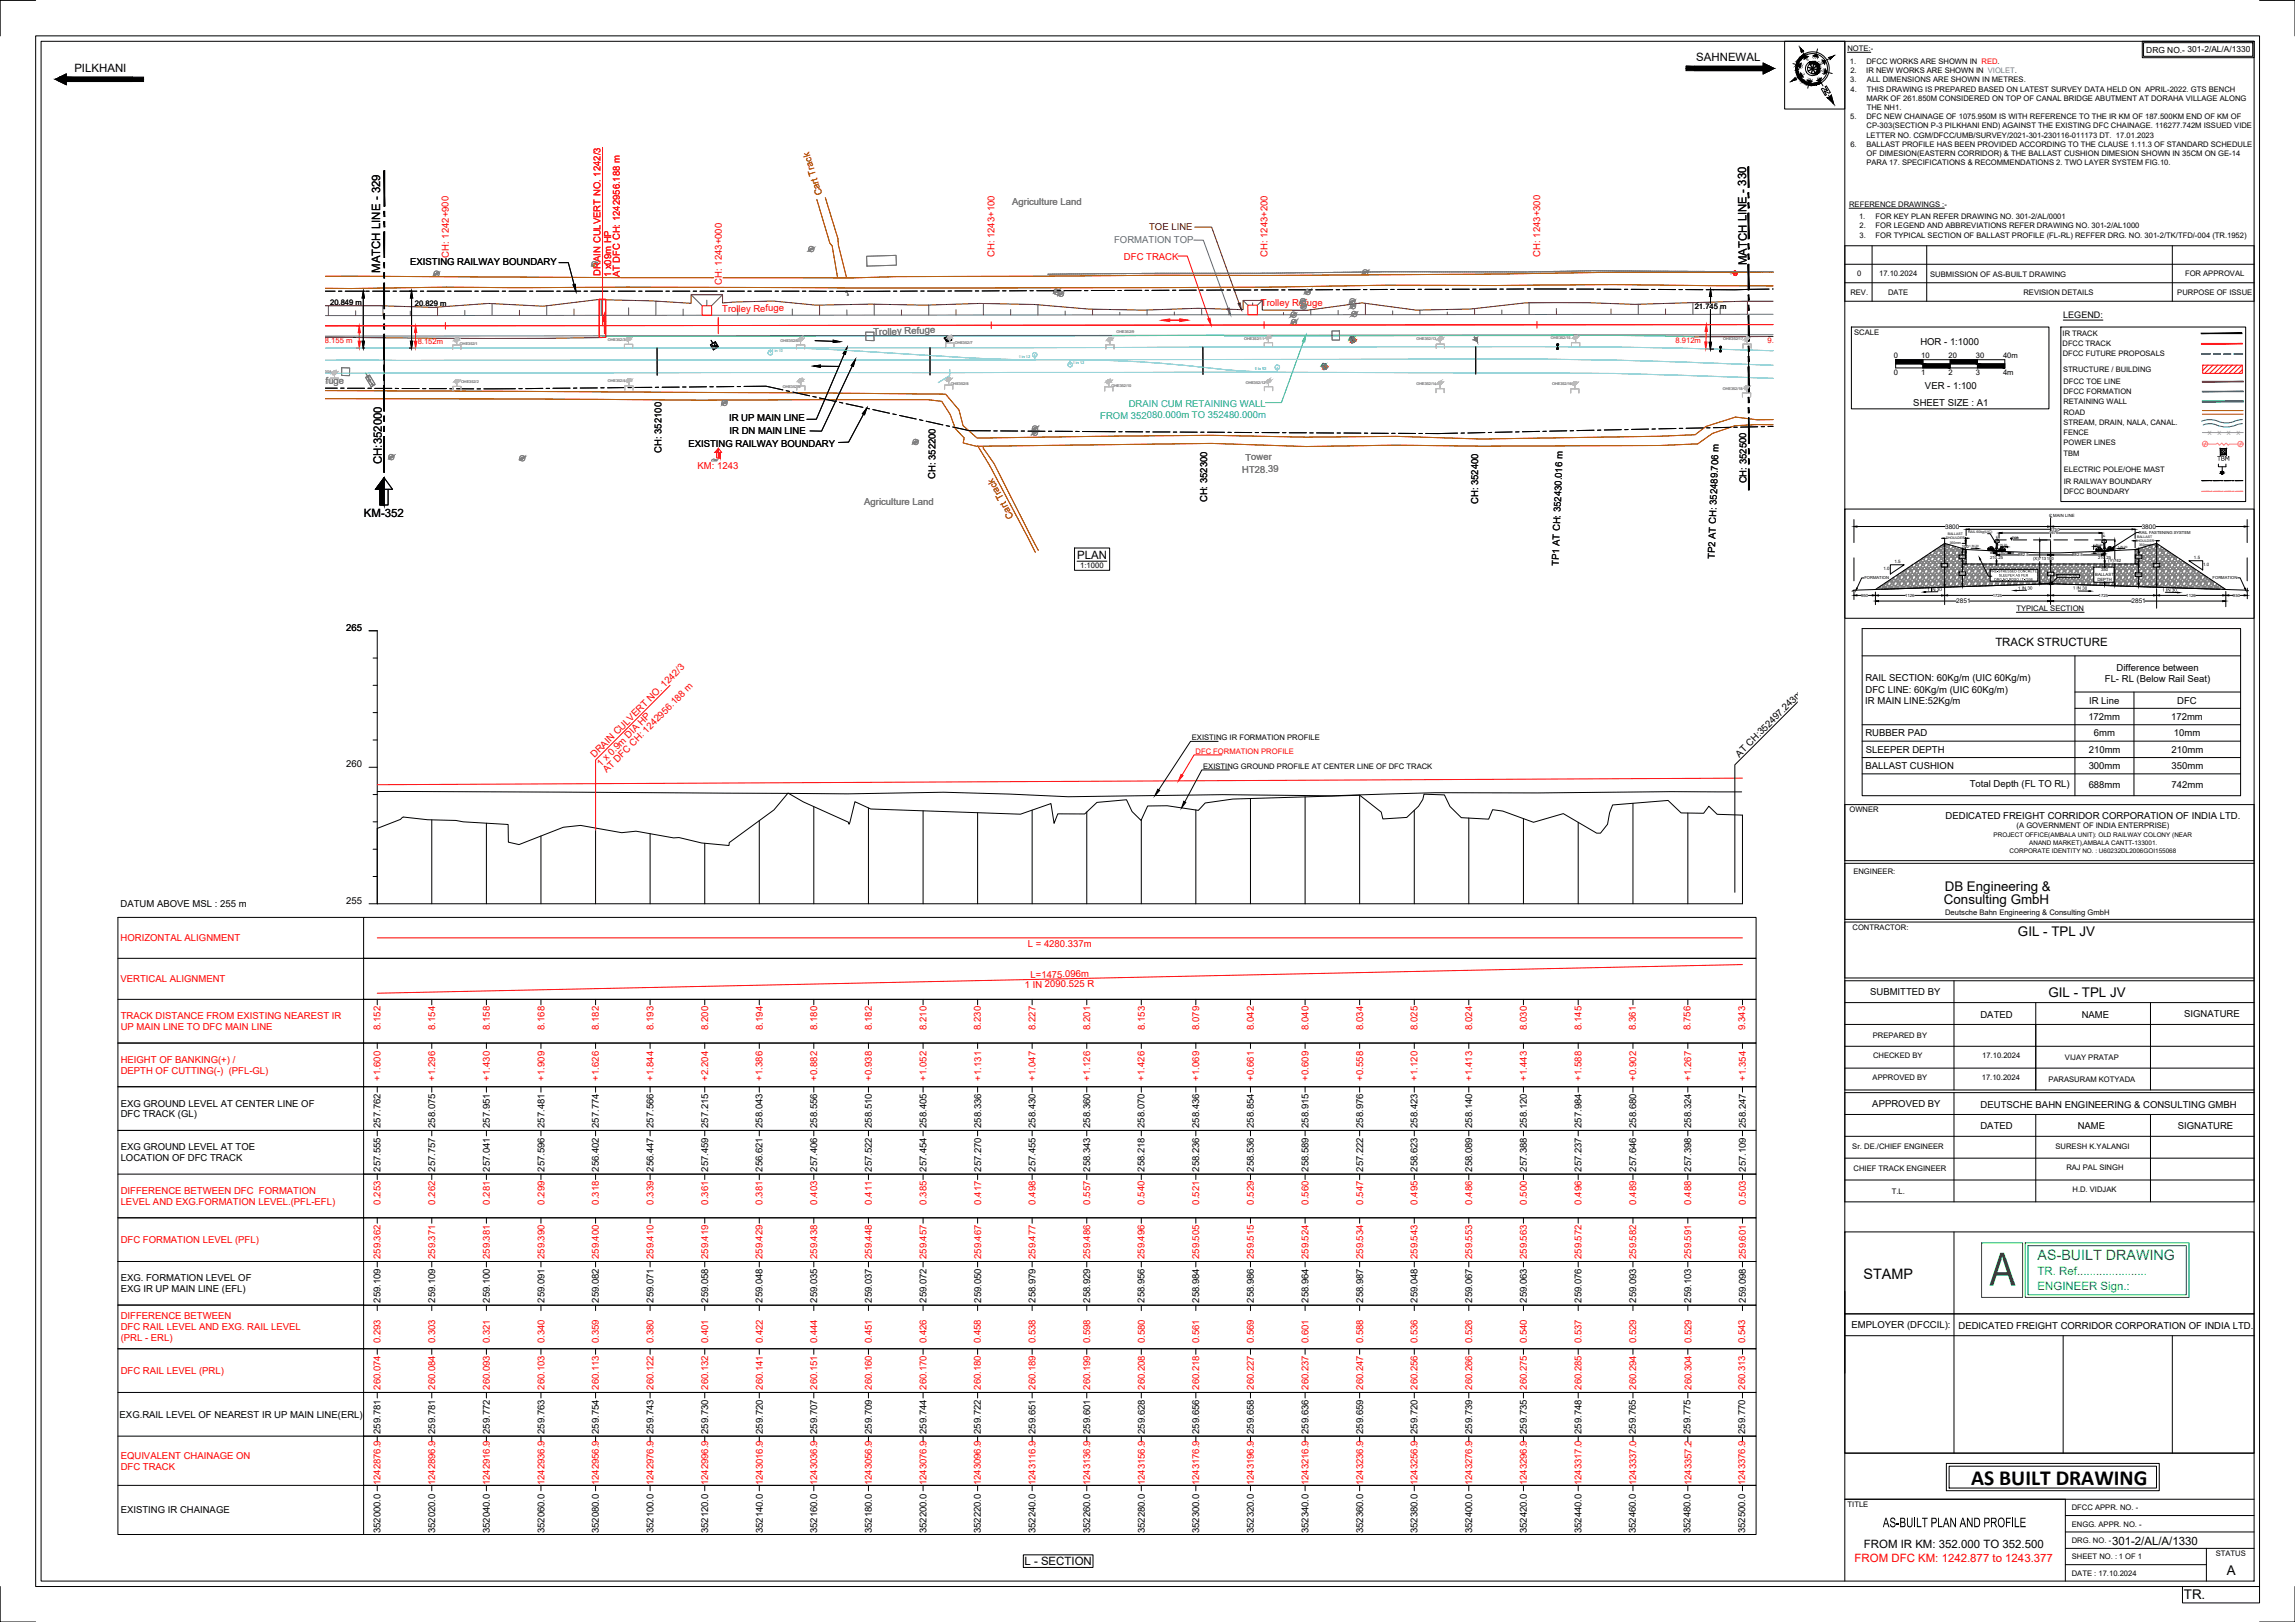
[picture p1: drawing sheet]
<svg xmlns="http://www.w3.org/2000/svg" width="841mm" height="594mm" viewBox="0 0 841 594" stroke-linecap="round" stroke-linejoin="round" font-family="sans-serif">
<defs><g id="words">
<text font-size="18.7" fill="#00b800" x="729.1" y="470.9">A</text>
<text font-size="7.9" x="722.4" y="543.7">AS BUILT DRAWING</text>
<text font-size="5.5" x="690" y="559.4">AS-BUILT PLAN AND PROFILE</text>
<text font-size="5.3" x="682.9" y="468.4">STAMP</text>
<text font-size="5.2" fill="#00b800" x="746.7" y="461.6">AS-BUILT DRAWING</text>
<g font-size="4.9">
<text x="712.7" y="326.4">DB Engineering &amp;</text>
<text x="712.4" y="331.2">Consulting GmbH</text>
<text x="739.5" y="342.8">GIL - TPL JV</text>
<text x="750.7" y="365.1">GIL - TPL JV</text>
<text x="816" y="576.8">A</text>
<text x="800.3" y="585.7">TR.</text>
</g>
<g font-size="4.2">
<text x="621.6" y="22.4">SAHNEWAL</text>
<text x="27.2" y="26.3">PILKHANI</text>
<text x="139.3" y="100" transform="rotate(-90 139.3 100)">MATCH LINE - 329</text>
<text x="640.2" y="97.2" transform="rotate(-90 640.2 97.2)">MATCH LINE - 330</text>
<text x="139.9" y="170" transform="rotate(-90 139.9 170)">CH:352000</text>
<text x="133.4" y="189.5">KM-352</text>
<text x="394.7" y="204.7">PLAN</text>
<text x="731.2" y="236.7">TRACK STRUCTURE</text>
<text x="683" y="567.2">FROM IR KM: 352.000 TO 352.500</text>
<text x="774" y="565.8">301-2/AL/A/1330</text>
<text x="375.4" y="573.3">L - SECTION</text>
</g>
<g font-size="4.2" fill="#00b800">
<text x="746.7" y="467">TR. Ref......................</text>
<text x="746.7" y="472.4">ENGINEER Sign.:</text>
</g>
<text font-size="4.2" fill="#f00" x="679.6" y="572.2">FROM DFC KM: 1242.877 to 1243.377</text>
<text font-size="4" fill="#767676" x="634.3" y="102">HM</text>
<g font-size="3.5" fill="#b85c00">
<text x="301.4" y="71.2" transform="rotate(-107 301.4 71.2)">Cart Track</text>
<text x="371.6" y="189.2" transform="rotate(-118 371.6 189.2)">Cart Track</text>
</g>
<g font-size="3.5" fill="#767676">
<text x="371" y="75.1">Agriculture Land</text>
<text x="320.1" y="122.8" transform="rotate(-2 320.1 122.8)">Trolley Refuge</text>
<text x="103.4" y="141.4" transform="rotate(-2 103.4 141.4)">Trolley Refuge</text>
<text x="455.2" y="173.4" transform="rotate(-2 455.2 173.4)">HT28.39</text>
<text x="456.4" y="168.7" transform="rotate(-2 456.4 168.7)">Tower</text>
<text x="316.7" y="185.1">Agriculture Land</text>
</g>
<text font-size="3.5" fill="#5d4a95" x="408.3" y="89">FORMATION TOP</text>
<text font-size="3.5" fill="#720000" x="421.1" y="84.4">TOE LINE</text>
<g font-size="3.5" fill="#f00">
<text x="164.5" y="94.4" transform="rotate(-90 164.5 94.4)">CH: 1242+900</text>
<text x="364.5" y="94.2" transform="rotate(-90 364.5 94.2)">CH: 1243+100</text>
<text x="411.9" y="95.1">DFC TRACK</text>
<text x="464.5" y="94.1" transform="rotate(-90 464.5 94.1)">CH: 1243+200</text>
<text x="564.5" y="94" transform="rotate(-90 564.5 94)">CH: 1243+300</text>
<text x="220.1" y="101" transform="rotate(-90 220.1 101)">DRAIN CULVERT NO. 1242/3</text>
<text x="224" y="101.6" transform="rotate(-90 224 101.6)">1 x09m HP</text>
<text x="227.1" y="101.6" transform="rotate(-90 227.1 101.6)">AT DFC CH: 1242956.188 m</text>
<text x="264.5" y="104.3" transform="rotate(-90 264.5 104.3)">CH: 1243+000</text>
<text x="462.1" y="111.9">Trolley Refuge</text>
<text x="264.7" y="114.1">Trolley Refuge</text>
<text x="255.6" y="171.8">KM: 1243</text>
<text x="217.9" y="277.7" transform="rotate(-45 217.9 277.7)">DRAIN CULVERT NO. 1242/3</text>
<text x="220.2" y="280.9" transform="rotate(-45 220.2 280.9)">1 x 0.9m DIA HP</text>
<text x="222.4" y="283.2" transform="rotate(-45 222.4 283.2)">AT DFC CH: 1242956.188 m</text>
<text x="44.2" y="344.8">HORIZONTAL ALIGNMENT</text>
<text x="376.7" y="346.8">L = 4280.337m</text>
<text x="44.2" y="359.8">VERTICAL ALIGNMENT</text>
<text x="377.6" y="358.2" transform="rotate(-1 377.6 358.2)">L=1475.096m</text>
<text x="375.6" y="361.8" transform="rotate(-1 375.6 361.8)">1 IN 2090.525 R</text>
<text x="44.2" y="373.3">TRACK DISTANCE FROM EXISTING NEAREST IR</text>
<text x="44.2" y="377.3">UP MAIN LINE TO DFC MAIN LINE</text>
<text x="139.5" y="377.2" transform="rotate(-90 139.5 377.2)">8.152</text>
<text x="159.5" y="377.2" transform="rotate(-90 159.5 377.2)">8.154</text>
<text x="179.5" y="377.2" transform="rotate(-90 179.5 377.2)">8.158</text>
<text x="199.5" y="377.2" transform="rotate(-90 199.5 377.2)">8.168</text>
<text x="219.5" y="377.2" transform="rotate(-90 219.5 377.2)">8.182</text>
<text x="239.5" y="377.2" transform="rotate(-90 239.5 377.2)">8.193</text>
<text x="259.5" y="377.2" transform="rotate(-90 259.5 377.2)">8.200</text>
<text x="279.5" y="377.2" transform="rotate(-90 279.5 377.2)">8.194</text>
<text x="299.5" y="377.2" transform="rotate(-90 299.5 377.2)">8.180</text>
<text x="319.5" y="377.2" transform="rotate(-90 319.5 377.2)">8.182</text>
<text x="339.5" y="377.2" transform="rotate(-90 339.5 377.2)">8.210</text>
<text x="359.5" y="377.2" transform="rotate(-90 359.5 377.2)">8.230</text>
<text x="379.5" y="377.2" transform="rotate(-90 379.5 377.2)">8.227</text>
<text x="399.5" y="377.2" transform="rotate(-90 399.5 377.2)">8.201</text>
<text x="419.5" y="377.2" transform="rotate(-90 419.5 377.2)">8.153</text>
<text x="439.5" y="377.2" transform="rotate(-90 439.5 377.2)">8.079</text>
<text x="459.5" y="377.2" transform="rotate(-90 459.5 377.2)">8.042</text>
<text x="479.5" y="377.2" transform="rotate(-90 479.5 377.2)">8.040</text>
<text x="499.5" y="377.2" transform="rotate(-90 499.5 377.2)">8.034</text>
<text x="519.5" y="377.2" transform="rotate(-90 519.5 377.2)">8.025</text>
<text x="539.5" y="377.2" transform="rotate(-90 539.5 377.2)">8.024</text>
<text x="559.5" y="377.2" transform="rotate(-90 559.5 377.2)">8.030</text>
<text x="579.5" y="377.2" transform="rotate(-90 579.5 377.2)">8.145</text>
<text x="599.5" y="377.2" transform="rotate(-90 599.5 377.2)">8.361</text>
<text x="619.5" y="377.2" transform="rotate(-90 619.5 377.2)">8.756</text>
<text x="639.5" y="377.2" transform="rotate(-90 639.5 377.2)">9.343</text>
<text x="44.2" y="389.3">HEIGHT OF BANKING(+) /</text>
<text x="44.2" y="393.3">DEPTH OF CUTTING(-) (PFL-GL)</text>
<text x="139.5" y="395.8" transform="rotate(-90 139.5 395.8)">+1.600</text>
<text x="159.5" y="395.8" transform="rotate(-90 159.5 395.8)">+1.296</text>
<text x="179.5" y="395.8" transform="rotate(-90 179.5 395.8)">+1.430</text>
<text x="199.5" y="395.8" transform="rotate(-90 199.5 395.8)">+1.909</text>
<text x="219.5" y="395.8" transform="rotate(-90 219.5 395.8)">+1.626</text>
<text x="239.5" y="395.8" transform="rotate(-90 239.5 395.8)">+1.844</text>
<text x="259.5" y="395.8" transform="rotate(-90 259.5 395.8)">+2.204</text>
<text x="279.5" y="395.8" transform="rotate(-90 279.5 395.8)">+1.386</text>
<text x="299.5" y="395.8" transform="rotate(-90 299.5 395.8)">+0.882</text>
<text x="319.5" y="395.8" transform="rotate(-90 319.5 395.8)">+0.938</text>
<text x="339.5" y="395.8" transform="rotate(-90 339.5 395.8)">+1.052</text>
<text x="359.5" y="395.8" transform="rotate(-90 359.5 395.8)">+1.131</text>
<text x="379.5" y="395.8" transform="rotate(-90 379.5 395.8)">+1.047</text>
<text x="399.5" y="395.8" transform="rotate(-90 399.5 395.8)">+1.126</text>
<text x="419.5" y="395.8" transform="rotate(-90 419.5 395.8)">+1.426</text>
<text x="439.5" y="395.8" transform="rotate(-90 439.5 395.8)">+1.069</text>
<text x="459.5" y="395.8" transform="rotate(-90 459.5 395.8)">+0.661</text>
<text x="479.5" y="395.8" transform="rotate(-90 479.5 395.8)">+0.609</text>
<text x="499.5" y="395.8" transform="rotate(-90 499.5 395.8)">+0.558</text>
<text x="519.5" y="395.8" transform="rotate(-90 519.5 395.8)">+1.120</text>
<text x="539.5" y="395.8" transform="rotate(-90 539.5 395.8)">+1.413</text>
<text x="559.5" y="395.8" transform="rotate(-90 559.5 395.8)">+1.443</text>
<text x="579.6" y="395.8" transform="rotate(-90 579.6 395.8)">+1.588</text>
<text x="599.6" y="395.8" transform="rotate(-90 599.6 395.8)">+0.902</text>
<text x="619.7" y="395.8" transform="rotate(-90 619.7 395.8)">+1.267</text>
<text x="639.8" y="395.8" transform="rotate(-90 639.8 395.8)">+1.354</text>
<text x="44.2" y="437.3">DIFFERENCE BETWEEN DFC FORMATION</text>
<text x="44.2" y="441.3">LEVEL AND EXG.FORMATION LEVEL.(PFL-EFL)</text>
<text x="139.5" y="441.3" transform="rotate(-90 139.5 441.3)">0.253</text>
<text x="159.5" y="441.3" transform="rotate(-90 159.5 441.3)">0.262</text>
<text x="179.5" y="441.3" transform="rotate(-90 179.5 441.3)">0.281</text>
<text x="199.5" y="441.3" transform="rotate(-90 199.5 441.3)">0.299</text>
<text x="219.5" y="441.3" transform="rotate(-90 219.5 441.3)">0.318</text>
<text x="239.5" y="441.3" transform="rotate(-90 239.5 441.3)">0.339</text>
<text x="259.5" y="441.3" transform="rotate(-90 259.5 441.3)">0.361</text>
<text x="279.5" y="441.3" transform="rotate(-90 279.5 441.3)">0.381</text>
<text x="299.5" y="441.3" transform="rotate(-90 299.5 441.3)">0.403</text>
<text x="319.5" y="441.3" transform="rotate(-90 319.5 441.3)">0.411</text>
<text x="339.5" y="441.3" transform="rotate(-90 339.5 441.3)">0.385</text>
<text x="359.5" y="441.3" transform="rotate(-90 359.5 441.3)">0.417</text>
<text x="379.5" y="441.3" transform="rotate(-90 379.5 441.3)">0.498</text>
<text x="399.5" y="441.3" transform="rotate(-90 399.5 441.3)">0.557</text>
<text x="419.5" y="441.3" transform="rotate(-90 419.5 441.3)">0.540</text>
<text x="439.5" y="441.3" transform="rotate(-90 439.5 441.3)">0.521</text>
<text x="459.5" y="441.3" transform="rotate(-90 459.5 441.3)">0.529</text>
<text x="479.5" y="441.3" transform="rotate(-90 479.5 441.3)">0.560</text>
<text x="499.5" y="441.3" transform="rotate(-90 499.5 441.3)">0.547</text>
<text x="519.5" y="441.3" transform="rotate(-90 519.5 441.3)">0.495</text>
<text x="539.5" y="441.3" transform="rotate(-90 539.5 441.3)">0.486</text>
<text x="559.5" y="441.3" transform="rotate(-90 559.5 441.3)">0.500</text>
<text x="579.6" y="441.3" transform="rotate(-90 579.6 441.3)">0.496</text>
<text x="599.6" y="441.3" transform="rotate(-90 599.6 441.3)">0.489</text>
<text x="619.7" y="441.3" transform="rotate(-90 619.7 441.3)">0.488</text>
<text x="639.8" y="441.3" transform="rotate(-90 639.8 441.3)">0.503</text>
<text x="44.2" y="455.3">DFC FORMATION LEVEL (PFL)</text>
<text x="139.5" y="461.2" transform="rotate(-90 139.5 461.2)">259.362</text>
<text x="159.5" y="461.2" transform="rotate(-90 159.5 461.2)">259.371</text>
<text x="179.5" y="461.2" transform="rotate(-90 179.5 461.2)">259.381</text>
<text x="199.5" y="461.2" transform="rotate(-90 199.5 461.2)">259.390</text>
<text x="219.5" y="461.2" transform="rotate(-90 219.5 461.2)">259.400</text>
<text x="239.5" y="461.2" transform="rotate(-90 239.5 461.2)">259.410</text>
<text x="259.5" y="461.2" transform="rotate(-90 259.5 461.2)">259.419</text>
<text x="279.5" y="461.2" transform="rotate(-90 279.5 461.2)">259.429</text>
<text x="299.5" y="461.2" transform="rotate(-90 299.5 461.2)">259.438</text>
<text x="319.5" y="461.2" transform="rotate(-90 319.5 461.2)">259.448</text>
<text x="339.5" y="461.2" transform="rotate(-90 339.5 461.2)">259.457</text>
<text x="359.5" y="461.2" transform="rotate(-90 359.5 461.2)">259.467</text>
<text x="379.5" y="461.2" transform="rotate(-90 379.5 461.2)">259.477</text>
<text x="399.5" y="461.2" transform="rotate(-90 399.5 461.2)">259.486</text>
<text x="419.5" y="461.2" transform="rotate(-90 419.5 461.2)">259.496</text>
<text x="439.5" y="461.2" transform="rotate(-90 439.5 461.2)">259.505</text>
<text x="459.5" y="461.2" transform="rotate(-90 459.5 461.2)">259.515</text>
<text x="479.5" y="461.2" transform="rotate(-90 479.5 461.2)">259.524</text>
<text x="499.5" y="461.2" transform="rotate(-90 499.5 461.2)">259.534</text>
<text x="519.5" y="461.2" transform="rotate(-90 519.5 461.2)">259.543</text>
<text x="539.5" y="461.2" transform="rotate(-90 539.5 461.2)">259.553</text>
<text x="559.5" y="461.2" transform="rotate(-90 559.5 461.2)">259.563</text>
<text x="579.6" y="461.2" transform="rotate(-90 579.6 461.2)">259.572</text>
<text x="599.6" y="461.2" transform="rotate(-90 599.6 461.2)">259.582</text>
<text x="619.7" y="461.2" transform="rotate(-90 619.7 461.2)">259.591</text>
<text x="639.8" y="461.2" transform="rotate(-90 639.8 461.2)">259.601</text>
<text x="44.2" y="483.2">DIFFERENCE BETWEEN</text>
<text x="44.2" y="487.3">DFC RAIL LEVEL AND EXG. RAIL LEVEL</text>
<text x="44.2" y="491.3">(PRL - ERL)</text>
<text x="139.5" y="492" transform="rotate(-90 139.5 492)">0.293</text>
<text x="159.5" y="492" transform="rotate(-90 159.5 492)">0.303</text>
<text x="179.5" y="492" transform="rotate(-90 179.5 492)">0.321</text>
<text x="199.5" y="492" transform="rotate(-90 199.5 492)">0.340</text>
<text x="219.5" y="492" transform="rotate(-90 219.5 492)">0.359</text>
<text x="239.5" y="492" transform="rotate(-90 239.5 492)">0.380</text>
<text x="259.5" y="492" transform="rotate(-90 259.5 492)">0.401</text>
<text x="279.5" y="492" transform="rotate(-90 279.5 492)">0.422</text>
<text x="299.5" y="492" transform="rotate(-90 299.5 492)">0.444</text>
<text x="319.5" y="492" transform="rotate(-90 319.5 492)">0.451</text>
<text x="339.5" y="492" transform="rotate(-90 339.5 492)">0.426</text>
<text x="359.5" y="492" transform="rotate(-90 359.5 492)">0.458</text>
<text x="379.5" y="492" transform="rotate(-90 379.5 492)">0.538</text>
<text x="399.5" y="492" transform="rotate(-90 399.5 492)">0.598</text>
<text x="419.5" y="492" transform="rotate(-90 419.5 492)">0.580</text>
<text x="439.5" y="492" transform="rotate(-90 439.5 492)">0.561</text>
<text x="459.5" y="492" transform="rotate(-90 459.5 492)">0.569</text>
<text x="479.5" y="492" transform="rotate(-90 479.5 492)">0.601</text>
<text x="499.5" y="492" transform="rotate(-90 499.5 492)">0.588</text>
<text x="519.5" y="492" transform="rotate(-90 519.5 492)">0.536</text>
<text x="539.5" y="492" transform="rotate(-90 539.5 492)">0.526</text>
<text x="559.5" y="492" transform="rotate(-90 559.5 492)">0.540</text>
<text x="579.6" y="492" transform="rotate(-90 579.6 492)">0.537</text>
<text x="599.6" y="492" transform="rotate(-90 599.6 492)">0.529</text>
<text x="619.8" y="492" transform="rotate(-90 619.8 492)">0.529</text>
<text x="639.5" y="492" transform="rotate(-90 639.5 492)">0.543</text>
<text x="44.2" y="503.3">DFC RAIL LEVEL (PRL)</text>
<text x="139.5" y="509" transform="rotate(-90 139.5 509)">260.074</text>
<text x="159.5" y="509" transform="rotate(-90 159.5 509)">260.084</text>
<text x="179.5" y="509" transform="rotate(-90 179.5 509)">260.093</text>
<text x="199.5" y="509" transform="rotate(-90 199.5 509)">260.103</text>
<text x="219.5" y="509" transform="rotate(-90 219.5 509)">260.113</text>
<text x="239.5" y="509" transform="rotate(-90 239.5 509)">260.122</text>
<text x="259.5" y="509" transform="rotate(-90 259.5 509)">260.132</text>
<text x="279.5" y="509" transform="rotate(-90 279.5 509)">260.141</text>
<text x="299.5" y="509" transform="rotate(-90 299.5 509)">260.151</text>
<text x="319.5" y="509" transform="rotate(-90 319.5 509)">260.160</text>
<text x="339.5" y="509" transform="rotate(-90 339.5 509)">260.170</text>
<text x="359.5" y="509" transform="rotate(-90 359.5 509)">260.180</text>
<text x="379.5" y="509" transform="rotate(-90 379.5 509)">260.189</text>
<text x="399.5" y="509" transform="rotate(-90 399.5 509)">260.199</text>
<text x="419.5" y="509" transform="rotate(-90 419.5 509)">260.208</text>
<text x="439.5" y="509" transform="rotate(-90 439.5 509)">260.218</text>
<text x="459.5" y="509" transform="rotate(-90 459.5 509)">260.227</text>
<text x="479.5" y="509" transform="rotate(-90 479.5 509)">260.237</text>
<text x="499.5" y="509" transform="rotate(-90 499.5 509)">260.247</text>
<text x="519.5" y="509" transform="rotate(-90 519.5 509)">260.256</text>
<text x="539.5" y="509" transform="rotate(-90 539.5 509)">260.266</text>
<text x="559.5" y="509" transform="rotate(-90 559.5 509)">260.275</text>
<text x="579.6" y="509" transform="rotate(-90 579.6 509)">260.285</text>
<text x="599.6" y="509" transform="rotate(-90 599.6 509)">260.294</text>
<text x="619.8" y="509" transform="rotate(-90 619.8 509)">260.304</text>
<text x="639.5" y="509" transform="rotate(-90 639.5 509)">260.313</text>
<text x="44.2" y="534.3">EQUIVALENT CHAINAGE ON</text>
<text x="44.2" y="538.3">DFC TRACK</text>
<text x="139.5" y="544" transform="rotate(-90 139.5 544)">1242876.9</text>
<text x="159.5" y="544" transform="rotate(-90 159.5 544)">1242896.9</text>
<text x="179.5" y="544" transform="rotate(-90 179.5 544)">1242916.9</text>
<text x="199.5" y="544" transform="rotate(-90 199.5 544)">1242936.9</text>
<text x="219.5" y="544" transform="rotate(-90 219.5 544)">1242956.9</text>
<text x="239.5" y="544" transform="rotate(-90 239.5 544)">1242976.9</text>
<text x="259.5" y="544" transform="rotate(-90 259.5 544)">1242996.9</text>
<text x="279.5" y="544" transform="rotate(-90 279.5 544)">1243016.9</text>
<text x="299.5" y="544" transform="rotate(-90 299.5 544)">1243036.9</text>
<text x="319.5" y="544" transform="rotate(-90 319.5 544)">1243056.9</text>
<text x="339.5" y="544" transform="rotate(-90 339.5 544)">1243076.9</text>
<text x="359.5" y="544" transform="rotate(-90 359.5 544)">1243096.9</text>
<text x="379.5" y="544" transform="rotate(-90 379.5 544)">1243116.9</text>
<text x="399.5" y="544" transform="rotate(-90 399.5 544)">1243136.9</text>
<text x="419.5" y="544" transform="rotate(-90 419.5 544)">1243156.9</text>
<text x="439.5" y="544" transform="rotate(-90 439.5 544)">1243176.9</text>
<text x="459.5" y="544" transform="rotate(-90 459.5 544)">1243196.9</text>
<text x="479.5" y="544" transform="rotate(-90 479.5 544)">1243216.9</text>
<text x="499.5" y="544" transform="rotate(-90 499.5 544)">1243236.9</text>
<text x="519.5" y="544" transform="rotate(-90 519.5 544)">1243256.9</text>
<text x="539.5" y="544" transform="rotate(-90 539.5 544)">1243276.9</text>
<text x="559.5" y="544" transform="rotate(-90 559.5 544)">1243296.9</text>
<text x="579.6" y="544" transform="rotate(-90 579.6 544)">1243317.0</text>
<text x="599.6" y="544" transform="rotate(-90 599.6 544)">1243337.0</text>
<text x="619.8" y="544" transform="rotate(-90 619.8 544)">1243357.2</text>
<text x="639.5" y="544" transform="rotate(-90 639.5 544)">1243376.9</text>
</g>
<g font-size="3.5">
<text x="150.3" y="97.2">EXISTING RAILWAY BOUNDARY</text>
<text x="261.1" y="128.4">W</text>
<text x="703.7" y="126.4">HOR - 1:1000</text>
<text x="705.4" y="142.5">VER - 1:100</text>
<text x="701.2" y="148.6">SHEET SIZE : A1</text>
<text x="267.2" y="154.3">IR UP MAIN LINE</text>
<text x="267.4" y="158.8">IR DN MAIN LINE</text>
<text x="242.5" y="165.9" transform="rotate(-90 242.5 165.9)">CH: 352100</text>
<text x="252.3" y="163.6">EXISTING RAILWAY BOUNDARY</text>
<text x="342.8" y="175.5" transform="rotate(-90 342.8 175.5)">CH: 352200</text>
<text x="640" y="177.1" transform="rotate(-90 640 177.1)">CH: 352500</text>
<text x="442.4" y="184" transform="rotate(-90 442.4 184)">CH: 352300</text>
<text x="541.7" y="184.7" transform="rotate(-90 541.7 184.7)">CH: 352400</text>
<text x="571.2" y="207.4" transform="rotate(-88 571.2 207.4)">TP1 AT CH: 352430.016 m</text>
<text x="628.4" y="204.7" transform="rotate(-88 628.4 204.7)">TP2 AT CH: 352489.706 m</text>
<text x="126.9" y="231">265</text>
<text x="775.7" y="245.6">Difference between</text>
<text x="683.6" y="249.5">RAIL SECTION: 60Kg/m (UIC 60Kg/m)</text>
<text x="771.3" y="249.8">FL- RL (Below Rail Seat)</text>
<text x="683.5" y="258">IR MAIN LINE:52Kg/m</text>
<text x="683.6" y="253.7">DFC LINE: 60Kg/m (UIC 60Kg/m)</text>
<text x="765.6" y="257.7">IR Line</text>
<text x="797.9" y="257.7">DFC</text>
<text x="765.3" y="263.7">172mm</text>
<text x="795.6" y="263.7">172mm</text>
<text x="683.6" y="269.7">RUBBER PAD</text>
<text x="767.4" y="269.7">6mm</text>
<text x="796.6" y="269.7">10mm</text>
<text x="683.7" y="275.7">SLEEPER DEPTH</text>
<text x="765.5" y="275.7">210mm</text>
<text x="795.8" y="275.7">210mm</text>
<text x="126.9" y="281">260</text>
<text x="637.4" y="277.5" transform="rotate(-45 637.4 277.5)">AT CH:352497.243m</text>
<text x="683.6" y="281.7">BALLAST CUSHION</text>
<text x="765.4" y="281.7">300mm</text>
<text x="795.8" y="281.7">350mm</text>
<text x="721.8" y="288.3">Total Depth (FL TO RL)</text>
<text x="765.4" y="288.7">688mm</text>
<text x="795.8" y="288.7">742mm</text>
<text x="713" y="299.8">DEDICATED FREIGHT CORRIDOR CORPORATION OF INDIA LTD.</text>
<text x="44.2" y="332.3">DATUM ABOVE MSL : 255 m</text>
<text x="126.9" y="331">255</text>
<text x="685.3" y="364.4">SUBMITTED BY</text>
<text x="725.7" y="372.7">DATED</text>
<text x="762.9" y="372.7">NAME</text>
<text x="800.4" y="372.6">SIGNATURE</text>
<text x="44.2" y="405.3">EXG GROUND LEVEL AT CENTER LINE OF</text>
<text x="686.1" y="405.4">APPROVED BY</text>
<text x="725.8" y="405.7">DEUTSCHE BAHN ENGINEERING &amp; CONSULTING GMBH</text>
<text x="44.2" y="409.3">DFC TRACK (GL)</text>
<text x="139.5" y="413.1" transform="rotate(-90 139.5 413.1)">257.762</text>
<text x="159.5" y="413.1" transform="rotate(-90 159.5 413.1)">258.075</text>
<text x="179.5" y="413.1" transform="rotate(-90 179.5 413.1)">257.951</text>
<text x="199.5" y="413.1" transform="rotate(-90 199.5 413.1)">257.481</text>
<text x="219.5" y="413.1" transform="rotate(-90 219.5 413.1)">257.774</text>
<text x="239.5" y="413.1" transform="rotate(-90 239.5 413.1)">257.566</text>
<text x="259.5" y="413.1" transform="rotate(-90 259.5 413.1)">257.215</text>
<text x="279.5" y="413.1" transform="rotate(-90 279.5 413.1)">258.043</text>
<text x="299.5" y="413.1" transform="rotate(-90 299.5 413.1)">258.556</text>
<text x="319.5" y="413.1" transform="rotate(-90 319.5 413.1)">258.510</text>
<text x="339.5" y="413.1" transform="rotate(-90 339.5 413.1)">258.405</text>
<text x="359.5" y="413.1" transform="rotate(-90 359.5 413.1)">258.336</text>
<text x="379.5" y="413.1" transform="rotate(-90 379.5 413.1)">258.430</text>
<text x="399.5" y="413.1" transform="rotate(-90 399.5 413.1)">258.360</text>
<text x="419.5" y="413.1" transform="rotate(-90 419.5 413.1)">258.070</text>
<text x="439.5" y="413.1" transform="rotate(-90 439.5 413.1)">258.436</text>
<text x="459.5" y="413.1" transform="rotate(-90 459.5 413.1)">258.854</text>
<text x="479.5" y="413.1" transform="rotate(-90 479.5 413.1)">258.915</text>
<text x="499.5" y="413.1" transform="rotate(-90 499.5 413.1)">258.976</text>
<text x="519.5" y="413.1" transform="rotate(-90 519.5 413.1)">258.423</text>
<text x="539.5" y="413.1" transform="rotate(-90 539.5 413.1)">258.140</text>
<text x="559.5" y="413.1" transform="rotate(-90 559.5 413.1)">258.120</text>
<text x="579.6" y="413.1" transform="rotate(-90 579.6 413.1)">257.984</text>
<text x="599.6" y="413.1" transform="rotate(-90 599.6 413.1)">258.680</text>
<text x="619.7" y="413.1" transform="rotate(-90 619.7 413.1)">258.324</text>
<text x="639.8" y="413.1" transform="rotate(-90 639.8 413.1)">258.247</text>
<text x="725.7" y="413.7">DATED</text>
<text x="761.4" y="413.7">NAME</text>
<text x="798.1" y="413.6">SIGNATURE</text>
<text x="44.2" y="421.3">EXG GROUND LEVEL AT TOE</text>
<text x="44.2" y="425.3">LOCATION OF DFC TRACK</text>
<text x="139.5" y="429.1" transform="rotate(-90 139.5 429.1)">257.555</text>
<text x="159.5" y="429.1" transform="rotate(-90 159.5 429.1)">257.757</text>
<text x="179.5" y="429.1" transform="rotate(-90 179.5 429.1)">257.041</text>
<text x="199.5" y="429.1" transform="rotate(-90 199.5 429.1)">257.596</text>
<text x="219.5" y="429.1" transform="rotate(-90 219.5 429.1)">256.402</text>
<text x="239.5" y="429.1" transform="rotate(-90 239.5 429.1)">256.447</text>
<text x="259.5" y="429.1" transform="rotate(-90 259.5 429.1)">257.459</text>
<text x="279.5" y="429.1" transform="rotate(-90 279.5 429.1)">256.621</text>
<text x="299.5" y="429.1" transform="rotate(-90 299.5 429.1)">257.406</text>
<text x="319.5" y="429.1" transform="rotate(-90 319.5 429.1)">257.522</text>
<text x="339.5" y="429.1" transform="rotate(-90 339.5 429.1)">257.454</text>
<text x="359.5" y="429.1" transform="rotate(-90 359.5 429.1)">257.270</text>
<text x="379.5" y="429.1" transform="rotate(-90 379.5 429.1)">257.455</text>
<text x="399.5" y="429.1" transform="rotate(-90 399.5 429.1)">258.343</text>
<text x="419.5" y="429.1" transform="rotate(-90 419.5 429.1)">258.218</text>
<text x="439.5" y="429.1" transform="rotate(-90 439.5 429.1)">258.236</text>
<text x="459.5" y="429.1" transform="rotate(-90 459.5 429.1)">258.536</text>
<text x="479.5" y="429.1" transform="rotate(-90 479.5 429.1)">258.589</text>
<text x="499.5" y="429.1" transform="rotate(-90 499.5 429.1)">257.222</text>
<text x="519.5" y="429.1" transform="rotate(-90 519.5 429.1)">258.623</text>
<text x="539.5" y="429.1" transform="rotate(-90 539.5 429.1)">258.089</text>
<text x="559.5" y="429.1" transform="rotate(-90 559.5 429.1)">257.388</text>
<text x="579.6" y="429.1" transform="rotate(-90 579.6 429.1)">257.237</text>
<text x="599.6" y="429.1" transform="rotate(-90 599.6 429.1)">257.646</text>
<text x="619.7" y="429.1" transform="rotate(-90 619.7 429.1)">257.398</text>
<text x="639.8" y="429.1" transform="rotate(-90 639.8 429.1)">257.109</text>
<text x="44.2" y="469.3">EXG. FORMATION LEVEL OF</text>
<text x="44.2" y="473.3">EXG IR UP MAIN LINE (EFL)</text>
<text x="139.5" y="477.2" transform="rotate(-90 139.5 477.2)">259.109</text>
<text x="159.5" y="477.2" transform="rotate(-90 159.5 477.2)">259.109</text>
<text x="179.5" y="477.2" transform="rotate(-90 179.5 477.2)">259.100</text>
<text x="199.5" y="477.2" transform="rotate(-90 199.5 477.2)">259.091</text>
<text x="219.5" y="477.2" transform="rotate(-90 219.5 477.2)">259.082</text>
<text x="239.5" y="477.2" transform="rotate(-90 239.5 477.2)">259.071</text>
<text x="259.5" y="477.2" transform="rotate(-90 259.5 477.2)">259.058</text>
<text x="279.5" y="477.2" transform="rotate(-90 279.5 477.2)">259.048</text>
<text x="299.5" y="477.2" transform="rotate(-90 299.5 477.2)">259.035</text>
<text x="319.5" y="477.2" transform="rotate(-90 319.5 477.2)">259.037</text>
<text x="339.5" y="477.2" transform="rotate(-90 339.5 477.2)">259.072</text>
<text x="359.5" y="477.2" transform="rotate(-90 359.5 477.2)">259.050</text>
<text x="379.5" y="477.2" transform="rotate(-90 379.5 477.2)">258.979</text>
<text x="399.5" y="477.2" transform="rotate(-90 399.5 477.2)">258.929</text>
<text x="419.5" y="477.2" transform="rotate(-90 419.5 477.2)">258.956</text>
<text x="439.5" y="477.2" transform="rotate(-90 439.5 477.2)">258.984</text>
<text x="459.5" y="477.2" transform="rotate(-90 459.5 477.2)">258.986</text>
<text x="479.5" y="477.2" transform="rotate(-90 479.5 477.2)">258.964</text>
<text x="499.5" y="477.2" transform="rotate(-90 499.5 477.2)">258.987</text>
<text x="519.5" y="477.2" transform="rotate(-90 519.5 477.2)">259.048</text>
<text x="539.5" y="477.2" transform="rotate(-90 539.5 477.2)">259.067</text>
<text x="559.5" y="477.2" transform="rotate(-90 559.5 477.2)">259.063</text>
<text x="579.6" y="477.2" transform="rotate(-90 579.6 477.2)">259.076</text>
<text x="599.6" y="477.2" transform="rotate(-90 599.6 477.2)">259.093</text>
<text x="619.7" y="477.2" transform="rotate(-90 619.7 477.2)">259.103</text>
<text x="639.8" y="477.2" transform="rotate(-90 639.8 477.2)">259.098</text>
<text x="678.5" y="486.3">EMPLOYER (DFCCIL):</text>
<text x="717.7" y="486.6">DEDICATED FREIGHT CORRIDOR CORPORATION OF INDIA LTD.</text>
<text x="43.8" y="519.3">EXG.RAIL LEVEL OF NEAREST IR UP MAIN LINE(ERL)</text>
<text x="139.5" y="525.2" transform="rotate(-90 139.5 525.2)">259.781</text>
<text x="159.5" y="525.2" transform="rotate(-90 159.5 525.2)">259.781</text>
<text x="179.5" y="525.2" transform="rotate(-90 179.5 525.2)">259.772</text>
<text x="199.5" y="525.2" transform="rotate(-90 199.5 525.2)">259.763</text>
<text x="219.5" y="525.2" transform="rotate(-90 219.5 525.2)">259.754</text>
<text x="239.5" y="525.2" transform="rotate(-90 239.5 525.2)">259.743</text>
<text x="259.5" y="525.2" transform="rotate(-90 259.5 525.2)">259.730</text>
<text x="279.5" y="525.2" transform="rotate(-90 279.5 525.2)">259.720</text>
<text x="299.5" y="525.2" transform="rotate(-90 299.5 525.2)">259.707</text>
<text x="319.5" y="525.2" transform="rotate(-90 319.5 525.2)">259.709</text>
<text x="339.5" y="525.2" transform="rotate(-90 339.5 525.2)">259.744</text>
<text x="359.5" y="525.2" transform="rotate(-90 359.5 525.2)">259.722</text>
<text x="379.5" y="525.2" transform="rotate(-90 379.5 525.2)">259.651</text>
<text x="399.5" y="525.2" transform="rotate(-90 399.5 525.2)">259.601</text>
<text x="419.5" y="525.2" transform="rotate(-90 419.5 525.2)">259.628</text>
<text x="439.5" y="525.2" transform="rotate(-90 439.5 525.2)">259.656</text>
<text x="459.5" y="525.2" transform="rotate(-90 459.5 525.2)">259.658</text>
<text x="479.5" y="525.2" transform="rotate(-90 479.5 525.2)">259.636</text>
<text x="499.5" y="525.2" transform="rotate(-90 499.5 525.2)">259.659</text>
<text x="519.5" y="525.2" transform="rotate(-90 519.5 525.2)">259.720</text>
<text x="539.5" y="525.2" transform="rotate(-90 539.5 525.2)">259.739</text>
<text x="559.5" y="525.2" transform="rotate(-90 559.5 525.2)">259.735</text>
<text x="579.5" y="525.2" transform="rotate(-90 579.5 525.2)">259.748</text>
<text x="599.5" y="525.2" transform="rotate(-90 599.5 525.2)">259.765</text>
<text x="619.5" y="525.2" transform="rotate(-90 619.5 525.2)">259.775</text>
<text x="639.5" y="525.2" transform="rotate(-90 639.5 525.2)">259.770</text>
<text x="44.2" y="554.3">EXISTING IR CHAINAGE</text>
<text x="139.5" y="561.6" transform="rotate(-90 139.5 561.6)">352000.0</text>
<text x="159.5" y="561.6" transform="rotate(-90 159.5 561.6)">352020.0</text>
<text x="179.5" y="561.6" transform="rotate(-90 179.5 561.6)">352040.0</text>
<text x="199.5" y="561.6" transform="rotate(-90 199.5 561.6)">352060.0</text>
<text x="219.5" y="561.6" transform="rotate(-90 219.5 561.6)">352080.0</text>
<text x="239.5" y="561.6" transform="rotate(-90 239.5 561.6)">352100.0</text>
<text x="259.5" y="561.6" transform="rotate(-90 259.5 561.6)">352120.0</text>
<text x="279.5" y="561.6" transform="rotate(-90 279.5 561.6)">352140.0</text>
<text x="299.5" y="561.6" transform="rotate(-90 299.5 561.6)">352160.0</text>
<text x="319.5" y="561.6" transform="rotate(-90 319.5 561.6)">352180.0</text>
<text x="339.5" y="561.6" transform="rotate(-90 339.5 561.6)">352200.0</text>
<text x="359.5" y="561.6" transform="rotate(-90 359.5 561.6)">352220.0</text>
<text x="379.5" y="561.6" transform="rotate(-90 379.5 561.6)">352240.0</text>
<text x="399.5" y="561.6" transform="rotate(-90 399.5 561.6)">352260.0</text>
<text x="419.5" y="561.6" transform="rotate(-90 419.5 561.6)">352280.0</text>
<text x="439.5" y="561.6" transform="rotate(-90 439.5 561.6)">352300.0</text>
<text x="459.5" y="561.6" transform="rotate(-90 459.5 561.6)">352320.0</text>
<text x="479.5" y="561.6" transform="rotate(-90 479.5 561.6)">352340.0</text>
<text x="499.5" y="561.6" transform="rotate(-90 499.5 561.6)">352360.0</text>
<text x="519.5" y="561.6" transform="rotate(-90 519.5 561.6)">352380.0</text>
<text x="539.5" y="561.6" transform="rotate(-90 539.5 561.6)">352400.0</text>
<text x="559.5" y="561.6" transform="rotate(-90 559.5 561.6)">352420.0</text>
<text x="579.5" y="561.6" transform="rotate(-90 579.5 561.6)">352440.0</text>
<text x="599.5" y="561.6" transform="rotate(-90 599.5 561.6)">352460.0</text>
<text x="619.5" y="561.6" transform="rotate(-90 619.5 561.6)">352480.0</text>
<text x="639.5" y="561.6" transform="rotate(-90 639.5 561.6)">352500.0</text>
</g>
<g font-size="3.5" fill="#008ab8">
<text x="413.6" y="149.1">DRAIN CUM RETAINING WALL</text>
<text x="403.2" y="153.3">FROM 352080.000m TO 352480.000m</text>
</g>
<text font-size="3.3" x="756.1" y="116.6">LEGEND:</text>
<text font-size="3.1" x="786.5" y="19.3">DRG NO.- 301-2/AL/A/1330</text>
<g font-size="2.8">
<text x="677" y="18.6">NOTE:-</text>
<text x="677.9" y="23.5">1.</text>
<text x="684" y="23.5">DFCC WORKS ARE SHOWN IN RED.</text>
<text x="678.1" y="26.8">2.</text>
<text x="683.9" y="26.8">IR NEW WORKS ARE SHOWN IN VIOLET.</text>
<text x="678" y="30.2">3.</text>
<text x="678.1" y="33.5">4.</text>
<text x="684.1" y="33.5">THIS DRAWING IS PREPARED BASED ON LATEST SURVEY DATA HELD ON APRIL-2022. GTS BENCH</text>
<text x="684.2" y="30.2">ALL DIMENSIONS ARE SHOWN IN METRES.</text>
<text x="684" y="36.9">MARK OF 261.850M CONSIDERED ON TOP OF CANAL BRIDGE ABUTMENT AT DORAHA VILLAGE ALONG</text>
<text x="684.1" y="40.3">THE NH1.</text>
<text x="678" y="43.6">5.</text>
<text x="684" y="43.6">DFC NEW CHAINAGE OF 1075.950M IS WITH REFERENCE TO THE IR KM OF 187.500KM END OF KM OF</text>
<text x="684" y="47">CP-303(SECTION P-3 PILKHANI END) AGAINST THE EXISTING DFC CHAINAGE. 116277.742M ISSUED VIDE</text>
<text x="678.1" y="53.7">6.</text>
<text x="684" y="50.4">LETTER NO. CGM/DFCC/UMB/SURVEY/2021-301-230116-011173 DT. 17.01.2023</text>
<text x="684" y="53.7">BALLAST PROFILE HAS BEEN PROVIDED ACCORDING TO THE CLAUSE 1.11.3 OF STANDARD SCHEDULE</text>
<text x="684.1" y="57.1">OF DIMESION(EASTERN CORRIDOR) &amp; THE BALLAST CUSHION DIMESION SHOWN IN 35CM ON GE-14</text>
<text x="684" y="60.5">PARA 17. SPECIFICATIONS &amp; RECOMMENDATIONS 2. TWO LAYER SYSTEM FIG.10.</text>
<text x="677.6" y="75.7">REFERENCE DRAWINGS :-</text>
<text x="681.3" y="80.3">1.</text>
<text x="681.5" y="83.7">2.</text>
<text x="687.3" y="80.3">FOR KEY PLAN REFER DRAWING NO. 301-2/AL/0001</text>
<text x="687.3" y="83.7">FOR LEGEND AND ABBREVIATIONS REFER DRAWING NO. 301-2/AL1000</text>
<text x="681.4" y="87">3.</text>
<text x="687.3" y="87">FOR TYPICAL SECTION OF BALLAST PROFILE (FL-RL) REFFER DRG. NO. 301-2/TK/TFD/-004 (TR.1952)</text>
<text x="680.6" y="101.2">0</text>
<text x="688.6" y="101.2">17.10.2024</text>
<text x="707.3" y="101.4">SUBMISSION OF AS-BUILT DRAWING</text>
<text x="800.7" y="101.2">FOR APPROVAL</text>
<text x="797.9" y="108">PURPOSE OF ISSUE</text>
<text x="121" y="111.6">20.849 m</text>
<text x="152" y="111.9">20.829 m</text>
<text x="621.1" y="113.2">21.745 m</text>
<text x="678.1" y="108">REV.</text>
<text x="691.9" y="108">DATE</text>
<text x="741.5" y="108.2">REVISION DETAILS</text>
<text x="679.5" y="122.8">SCALE</text>
<text x="755.8" y="123.1">IR TRACK</text>
<text x="694" y="131">0</text>
<text x="704.1" y="131">10</text>
<text x="714.1" y="131">20</text>
<text x="724.1" y="131">30</text>
<text x="734" y="131">40m</text>
<text x="755.8" y="126.8">DFCC TRACK</text>
<text x="755.9" y="130.6">DFCC FUTURE PROPOSALS</text>
<text x="694" y="137.5">0</text>
<text x="704.1" y="137.5">1</text>
<text x="714.1" y="137.5">2</text>
<text x="724.1" y="137.5">3</text>
<text x="734" y="137.5">4m</text>
<text x="756" y="136.3">STRUCTURE / BUILDING</text>
<text x="756.2" y="140.6">DFCC TOE LINE</text>
<text x="756.2" y="144.3">DFCC FORMATION</text>
<text x="756.2" y="147.9">RETAINING WALL</text>
<text x="756.2" y="151.9">ROAD</text>
<text x="756.2" y="155.8">STREAM, DRAIN, NALA, CANAL.</text>
<text x="756.2" y="159.4">FENCE</text>
<text x="756.2" y="167.2">TBM</text>
<text x="756.2" y="163">POWER LINES</text>
<text x="756.3" y="173">ELECTRIC POLE/OHE MAST</text>
<text x="812.5" y="168.8">TBM</text>
<text x="756.3" y="177.1">IR RAILWAY BOUNDARY</text>
<text x="756.3" y="181.1">DFCC BOUNDARY</text>
<text x="395.9" y="208">1:1000</text>
<text x="738.9" y="223.7">TYPICAL SECTION</text>
<text x="436.8" y="271.1">EXISTING IR FORMATION PROFILE</text>
<text x="440.9" y="281.5">EXISTING GROUND PROFILE AT CENTER LINE OF DFC TRACK</text>
<text x="677.7" y="297.6">OWNER</text>
<text x="739" y="303.4">(A GOVERNMENT OF INDIA ENTERPRISE)</text>
<text x="679.2" y="320.1">ENGINEER:</text>
<text x="712.8" y="335.1">Deutsche Bahn Engineering &amp; Consulting GmbH</text>
<text x="678.9" y="340.7">CONTRACTOR:</text>
<text x="686.3" y="380.1">PREPARED BY</text>
<text x="686.4" y="387.6">CHECKED BY</text>
<text x="726.4" y="387.6">17.10.2024</text>
<text x="756.7" y="388.3">VIJAY PRATAP</text>
<text x="686.3" y="395.6">APPROVED BY</text>
<text x="726.3" y="395.6">17.10.2024</text>
<text x="750.7" y="396.3">PARASURAM KOTYADA</text>
<text x="678.8" y="420.9">Sr. DE./CHIEF ENGINEER</text>
<text x="753.3" y="420.7">SURESH K.YALANGI</text>
<text x="679.3" y="428.9">CHIEF TRACK ENGINEER</text>
<text x="757.2" y="428.7">RAJ PAL SINGH</text>
<text x="693.2" y="437.2">T.L.</text>
<text x="759.5" y="436.7">H.D. VIDJAK</text>
<text x="677.1" y="552.1">TITLE</text>
<text x="759.2" y="553.1">DFCC APPR. NO. -</text>
<text x="759.2" y="559.1">ENGG. APPR. NO. -</text>
<text x="759.2" y="565.1">DRG. NO. -</text>
<text x="759.2" y="571.1">SHEET NO. : 1 OF 1</text>
<text x="812" y="570.1">STATUS</text>
<text x="759.2" y="577.1">DATE : 17.10.2024</text>
</g>
<g font-size="2.8" fill="#f00">
<text x="119.1" y="125.7">8.155 m</text>
<text x="614" y="125.7">8.912m</text>
<text x="647.8" y="125.4">9.708m</text>
<text x="153.1" y="126.1">8.152m</text>
<text x="438.1" y="276.1">DFC FORMATION PROFILE</text>
</g>
<g font-size="2.4">
<text x="712.8" y="193.7">3800</text>
<text x="784.8" y="193.7">3800</text>
<text x="716.9" y="221">2851</text>
<text x="781.1" y="221">2851</text>
</g>
<g font-size="2.3">
<text x="730.6" y="306.4">PROJECT OFFICE(AMBALA UNIT): OLD RAILWAY COLONY (NEAR</text>
<text x="743.6" y="309.5">ANAND MARKET),AMBALA CANTT-133001.</text>
<text x="736.5" y="312.6">CORPORATE IDENTITY NO. : U60232DL2006GOI155068</text>
</g>
<g font-size="2.1" fill="#989898">
<text x="809.1" y="159.2">X</text>
<text x="812.6" y="159.2">X</text>
<text x="816" y="159.2">X</text>
<text x="819.6" y="159.2">X</text>
</g>
<g font-size="1.8">
<text x="759.5" y="215.9" transform="rotate(1 759.5 215.9)">1 IN 30</text>
<text x="706.3" y="216.6" transform="rotate(-1 706.3 216.6)">1 IN 30</text>
<text x="739.5" y="216" transform="rotate(-1 739.5 216)">1 IN 30</text>
<text x="792.4" y="216.6" transform="rotate(1 792.4 216.6)">1 IN 30</text>
</g>
<g font-size="1.7">
<text x="662.4" y="21.1" transform="rotate(149 662.4 21.1)">S</text>
<text x="664" y="21.2" transform="rotate(14 664 21.2)">SW</text>
<text x="667.1" y="22.6" transform="rotate(60 667.1 22.6)">W</text>
<text x="660.4" y="25.2" transform="rotate(-76 660.4 25.2)">SE</text>
<text x="661.5" y="27.3" transform="rotate(-121 661.5 27.3)">E</text>
<text x="664.4" y="29" transform="rotate(-166 664.4 29)">NE</text>
<text x="666.6" y="28" transform="rotate(148 666.6 28)">N</text>
<text x="668.1" y="24.8" transform="rotate(104 668.1 24.8)">NW</text>
<text x="690.2" y="208.9">1.0</text>
<text x="694.2" y="206.3">1.5</text>
<text x="804" y="204.7">1.5</text>
<text x="807.3" y="207.3">1.0</text>
</g>
<g font-size="1.6">
<text x="750.9" y="189.4">C</text>
<text x="751.4" y="189.7">LMAIN LINE</text>
<text x="750.9" y="195.8">1676</text>
<text x="751.3" y="194.4">2750</text>
<text x="718.9" y="200.7">100</text>
<text x="732.3" y="203.1">180</text>
<text x="739.6" y="203.8">882.5</text>
<text x="759.4" y="203.8">882.5</text>
<text x="711.3" y="207.6">713</text>
<text x="717.8" y="204.5">235</text>
<text x="729.3" y="204.7">210.25</text>
<text x="745.1" y="205.3">(X)713</text>
<text x="750.1" y="205.1">180</text>
<text x="768.9" y="204.7">210.25</text>
<text x="769.9" y="209.2">350</text>
<text x="772.6" y="206">(Y)742</text>
<text x="782.4" y="204.5">235</text>
<text x="789" y="207.6">713</text>
<text x="717.9" y="210.8">366</text>
<text x="750.3" y="210.7">321</text>
<text x="767.8" y="211">BALLAST</text>
<text x="768.6" y="213">DEPTH</text>
<text x="782.4" y="211">366</text>
<text x="682" y="218.6">950</text>
<text x="698.1" y="218.6">1126</text>
<text x="730.2" y="218.6">1725</text>
<text x="769.1" y="218.6">1725</text>
<text x="801.2" y="218.6">1126</text>
<text x="818.3" y="218.6">950</text>
</g>
<g font-size="1.5">
<text x="783.7" y="195.6">RAIL FASTENING SYSTEM</text>
<text x="683.2" y="212.2">FORMATION</text>
<text x="810.8" y="212.2">FORMATION</text>
</g>
<g font-size="1.4" fill="#808080">
<text x="222.7" y="125.1">OHE352/3</text>
<text x="286.1" y="125.3">OHE352/5</text>
<text x="349.9" y="125.9">OHE352/7</text>
<text x="409.2" y="122.1">OHE352/9</text>
<text x="456" y="124.5">OHE352/11</text>
<text x="519.1" y="124.6">OHE352/13</text>
<text x="568.3" y="124.2">OHE352/15</text>
<text x="631.5" y="124.4">OHE352/17</text>
<text x="168.6" y="126.3">OHE352/1</text>
<text x="113.3" y="136.8">OHE351/30A</text>
<text x="168.9" y="140.2">OHE352/2</text>
<text x="222.7" y="140.1">OHE352/4</text>
<text x="286.8" y="142.2">OHE352/6</text>
<text x="348.4" y="141.1">OHE352/8</text>
<text x="407.3" y="141.7">OHE352/10</text>
<text x="456.5" y="140.5">OHE352/12</text>
<text x="519.1" y="141">OHE352/14</text>
<text x="568.8" y="141.1">OHE352/16</text>
<text x="631.3" y="142.9">OHE352/18</text>
</g>
<g font-size="1.4" fill="#6ec1dd">
<text x="282.7" y="129">1 in 12</text>
<text x="373.3" y="131.2">1 in 12</text>
<text x="393.1" y="133.2">1 in 12</text>
<text x="459.9" y="135.5">1 in 12</text>
</g>
<g font-size="1.4">
<text x="729.3" y="209.6">PRE-STRESSED CONCRETE</text>
<text x="730.8" y="212.7">DRG.NO.RDSO / T-7008</text>
<text x="732.5" y="211.2">SLEEPER AS PER</text>
</g>
<g font-size="1.3">
<text x="713" y="197.6">SHOULDER</text>
<text x="713.8" y="196.1">BALLAST</text>
<text x="721.2" y="195.4">RAIL 60kg(UIC)</text>
<text x="783.2" y="197">BALLAST</text>
<text x="714.5" y="199.1">350mm</text>
<text x="782.4" y="198.5">SHOULDER</text>
<text x="783.9" y="200">350mm</text>
<text x="753.8" y="211.5">RIDGE POINT</text>
</g>
<g font-size="1.1">
<text x="731.5" y="197.2">C</text>
<text x="731.7" y="197.4">L</text>
<text x="737.4" y="197.4">TOR</text>
<text x="770.7" y="196.6">C</text>
<text x="770.9" y="196.7">L</text>
<text x="721.6" y="200.3">1 IN 20</text>
<text x="732" y="200">1 IN 20</text>
<text x="767.1" y="199.8">1 IN 20</text>
<text x="776.1" y="200.7">1 IN 20</text>
</g>
<text font-size="1" x="768.4" y="203">180</text>
<text font-size=".7" fill="#767676" x="635.4" y="99.4" transform="rotate(148 635.4 99.4)">HMS</text>
<g font-size=".4" fill="#767676">
<text x="384.4" y="100.6">X</text>
<text x="385.1" y="100.6">X</text>
<text x="385.8" y="100.6">X</text>
<text x="386.5" y="100.6">X</text>
<text x="387.2" y="100.6">X</text>
<text x="387.9" y="100.6">X</text>
<text x="388.6" y="100.5">X</text>
<text x="389.3" y="100.5">X</text>
<text x="390" y="100.5">X</text>
<text x="390.7" y="100.5">X</text>
<text x="391.4" y="100.5">X</text>
<text x="392.1" y="100.5">X</text>
<text x="392.8" y="100.5">X</text>
<text x="393.5" y="100.5">X</text>
<text x="394.2" y="100.5" transform="rotate(-9 394.2 100.5)">X</text>
<text x="394.9" y="100.5">X</text>
<text x="395.6" y="100.5">X</text>
<text x="396.3" y="100.5">X</text>
<text x="397" y="100.5">X</text>
<text x="397.7" y="100.5">X</text>
<text x="398.4" y="100.5">X</text>
<text x="399.1" y="100.5">X</text>
<text x="399.8" y="100.4" transform="rotate(-8 399.8 100.4)">X</text>
<text x="400.5" y="100.4">X</text>
<text x="401.2" y="100.4">X</text>
<text x="401.9" y="100.4">X</text>
<text x="402.6" y="100.4">X</text>
<text x="403.3" y="100.4">X</text>
<text x="404" y="100.4">X</text>
<text x="404.7" y="100.4">X</text>
<text x="405.4" y="100.4">X</text>
<text x="406.1" y="100.4">X</text>
<text x="406.8" y="100.4">X</text>
<text x="407.5" y="100.4">X</text>
<text x="408.2" y="100.4">X</text>
<text x="408.9" y="100.4">X</text>
<text x="409.6" y="100.4">X</text>
<text x="410.3" y="100.3">X</text>
<text x="411" y="100.3">X</text>
<text x="411.7" y="100.3">X</text>
<text x="412.4" y="100.3">X</text>
<text x="413.1" y="100.3">X</text>
<text x="413.8" y="100.3">X</text>
<text x="414.5" y="100.3">X</text>
<text x="415.2" y="100.3">X</text>
<text x="415.9" y="100.3" transform="rotate(-8 415.9 100.3)">X</text>
<text x="416.6" y="100.3">X</text>
<text x="417.3" y="100.3">X</text>
<text x="418" y="100.3">X</text>
<text x="418.7" y="100.3">X</text>
<text x="419.4" y="100.3">X</text>
<text x="420.1" y="100.3">X</text>
<text x="420.8" y="100.3">X</text>
<text x="421.5" y="100.3" transform="rotate(-9 421.5 100.3)">X</text>
<text x="422.2" y="100.3">X</text>
<text x="422.9" y="100.3">X</text>
<text x="423.6" y="100.3">X</text>
<text x="424.3" y="100.3">X</text>
<text x="425.4" y="100.3">X</text>
<text x="426.2" y="100.3">X</text>
<text x="426.8" y="100.3">X</text>
<text x="427.6" y="100.3">X</text>
<text x="428.2" y="100.3">X</text>
<text x="428.9" y="100.3">X</text>
<text x="429.7" y="100.3">X</text>
<text x="430.3" y="100.3">X</text>
<text x="431.1" y="100.3">X</text>
<text x="431.7" y="100.3">X</text>
<text x="432.5" y="100.3">X</text>
<text x="433.1" y="100.3">X</text>
<text x="433.9" y="100.3">X</text>
<text x="434.5" y="100.3">X</text>
<text x="435.3" y="100.3">X</text>
<text x="435.9" y="100.3">X</text>
<text x="436.7" y="100.3">X</text>
<text x="437.3" y="100.3">X</text>
<text x="438.1" y="100.3">X</text>
<text x="438.7" y="100.3">X</text>
<text x="439.4" y="100.3">X</text>
<text x="440.2" y="100.2">X</text>
<text x="440.8" y="100.2">X</text>
<text x="441.6" y="100.2">X</text>
<text x="442.2" y="100.2">X</text>
<text x="443" y="100.2">X</text>
<text x="443.6" y="100.2">X</text>
<text x="444.4" y="100.2">X</text>
<text x="445" y="100.2">X</text>
<text x="445.8" y="100.2">X</text>
<text x="446.4" y="100.2">X</text>
<text x="447.2" y="100.2">X</text>
<text x="447.8" y="100.2">X</text>
<text x="448.5" y="100.2">X</text>
<text x="449.3" y="100.2">X</text>
<text x="449.9" y="100.2">X</text>
<text x="450.7" y="100.2">X</text>
<text x="451.3" y="100.2">X</text>
<text x="452.1" y="100.2">X</text>
<text x="452.7" y="100.2">X</text>
<text x="453.5" y="100.2">X</text>
<text x="454.1" y="100.2">X</text>
<text x="454.9" y="100.2">X</text>
<text x="455.5" y="100.2">X</text>
<text x="456.3" y="100.2">X</text>
<text x="456.9" y="100.2">X</text>
<text x="457.7" y="100.2">X</text>
<text x="458.4" y="100.2">X</text>
<text x="459" y="100.2">X</text>
<text x="459.8" y="100.2">X</text>
<text x="460.4" y="100.2">X</text>
<text x="461.2" y="100.2">X</text>
<text x="461.8" y="100.2">X</text>
<text x="462.6" y="100.2">X</text>
<text x="463.2" y="100.2">X</text>
<text x="464.3" y="100.2">X</text>
<text x="465.1" y="100.2">X</text>
<text x="465.7" y="100.2">X</text>
<text x="466.5" y="100.2">X</text>
<text x="467.1" y="100.2">X</text>
<text x="467.9" y="100.2">X</text>
<text x="468.5" y="100.2">X</text>
<text x="469.3" y="100.2">X</text>
<text x="469.9" y="100.1">X</text>
<text x="470.6" y="100.1">X</text>
<text x="471.4" y="100.1">X</text>
<text x="472" y="100.1">X</text>
<text x="472.8" y="100.1">X</text>
<text x="473.4" y="100.1">X</text>
<text x="474.2" y="100.1">X</text>
<text x="474.8" y="100.1">X</text>
<text x="475.6" y="100.1">X</text>
<text x="476.2" y="100.1">X</text>
<text x="477" y="100">X</text>
<text x="477.6" y="100">X</text>
<text x="478.4" y="100">X</text>
<text x="479" y="100">X</text>
<text x="479.7" y="100">X</text>
<text x="480.5" y="100">X</text>
<text x="481.1" y="100">X</text>
<text x="481.9" y="100">X</text>
<text x="482.5" y="100">X</text>
<text x="483.3" y="100">X</text>
<text x="483.9" y="100">X</text>
<text x="484.7" y="100">X</text>
<text x="485.3" y="100">X</text>
<text x="486.1" y="100">X</text>
<text x="486.7" y="100">X</text>
<text x="487.5" y="99.9">X</text>
<text x="488.1" y="99.9">X</text>
<text x="488.9" y="99.9">X</text>
<text x="489.5" y="99.9">X</text>
<text x="490.2" y="99.9">X</text>
<text x="491" y="99.9">X</text>
<text x="491.6" y="99.9">X</text>
<text x="492.4" y="99.9">X</text>
<text x="493" y="99.9">X</text>
<text x="493.8" y="99.9">X</text>
<text x="494.4" y="99.8" transform="rotate(-8 494.4 99.8)">X</text>
<text x="495.2" y="99.8">X</text>
<text x="495.8" y="99.8">X</text>
<text x="496.6" y="99.8">X</text>
<text x="497.2" y="99.8">X</text>
<text x="498" y="99.8" transform="rotate(-8 498 99.8)">X</text>
<text x="498.6" y="99.8">X</text>
<text x="499.3" y="99.8">X</text>
<text x="500" y="99.8">X</text>
<text x="500.7" y="99.8">X</text>
<text x="501.5" y="99.8" transform="rotate(-9 501.5 99.8)">X</text>
<text x="502.1" y="99.8">X</text>
<text x="502.9" y="99.8">X</text>
<text x="503.5" y="99.8">X</text>
<text x="504.3" y="99.8">X</text>
<text x="504.9" y="99.7" transform="rotate(-8 504.9 99.7)">X</text>
<text x="505.7" y="99.7">X</text>
<text x="506.3" y="99.7">X</text>
<text x="507.1" y="99.7">X</text>
<text x="507.7" y="99.7">X</text>
<text x="508.7" y="99.7">X</text>
<text x="509.4" y="99.7">X</text>
<text x="510.1" y="99.7">X</text>
<text x="510.8" y="99.7">X</text>
<text x="511.5" y="99.7">X</text>
<text x="512.2" y="99.7">X</text>
<text x="512.9" y="99.7">X</text>
<text x="513.6" y="99.7">X</text>
<text x="514.3" y="99.7">X</text>
<text x="515" y="99.7">X</text>
<text x="515.7" y="99.7">X</text>
<text x="516.4" y="99.7">X</text>
<text x="517.1" y="99.7">X</text>
<text x="517.8" y="99.7">X</text>
<text x="518.5" y="99.7">X</text>
<text x="519.2" y="99.7">X</text>
<text x="519.9" y="99.7">X</text>
<text x="520.6" y="99.7">X</text>
<text x="521.3" y="99.7">X</text>
<text x="522" y="99.7">X</text>
<text x="522.7" y="99.7">X</text>
<text x="523.4" y="99.7">X</text>
<text x="524.1" y="99.7">X</text>
<text x="524.8" y="99.7">X</text>
<text x="525.5" y="99.7">X</text>
<text x="526.2" y="99.7">X</text>
<text x="526.9" y="99.7">X</text>
<text x="527.6" y="99.7">X</text>
<text x="528.3" y="99.7">X</text>
<text x="529" y="99.7">X</text>
<text x="529.7" y="99.7">X</text>
<text x="530.4" y="99.7">X</text>
<text x="531.1" y="99.7">X</text>
<text x="531.8" y="99.7">X</text>
<text x="532.5" y="99.7">X</text>
<text x="533.2" y="99.7">X</text>
<text x="533.9" y="99.7">X</text>
<text x="534.6" y="99.7">X</text>
<text x="535.3" y="99.7">X</text>
<text x="536" y="99.7">X</text>
<text x="536.7" y="99.7">X</text>
<text x="537.4" y="99.7">X</text>
<text x="538.1" y="99.8">X</text>
<text x="538.8" y="99.8">X</text>
<text x="539.5" y="99.8">X</text>
<text x="540.2" y="99.8">X</text>
<text x="540.9" y="99.8">X</text>
<text x="541.6" y="99.8">X</text>
<text x="542.3" y="99.8">X</text>
<text x="543" y="99.8">X</text>
<text x="543.7" y="99.8">X</text>
<text x="544.4" y="99.8">X</text>
<text x="545.1" y="99.8">X</text>
<text x="545.8" y="99.8">X</text>
<text x="546.5" y="99.8">X</text>
<text x="547.2" y="99.8">X</text>
<text x="547.9" y="99.8">X</text>
<text x="548.6" y="99.8">X</text>
<text x="549.3" y="99.8">X</text>
<text x="550" y="99.8">X</text>
<text x="550.7" y="99.8">X</text>
<text x="551.4" y="99.8">X</text>
<text x="552.1" y="99.8">X</text>
<text x="552.8" y="99.8">X</text>
<text x="553.5" y="99.8">X</text>
<text x="554.2" y="99.8">X</text>
<text x="554.9" y="99.8">X</text>
<text x="555.6" y="99.8">X</text>
<text x="556.3" y="99.8">X</text>
<text x="557" y="99.8">X</text>
<text x="557.7" y="99.8">X</text>
<text x="558.4" y="99.8">X</text>
<text x="559.1" y="99.8">X</text>
<text x="560.4" y="99.8">X</text>
<text x="561" y="99.8">X</text>
<text x="561.7" y="99.7">X</text>
<text x="562.4" y="99.7">X</text>
<text x="563.1" y="99.7">X</text>
<text x="563.9" y="99.7" transform="rotate(-9 563.9 99.7)">X</text>
<text x="564.5" y="99.7">X</text>
<text x="565.3" y="99.7">X</text>
<text x="565.9" y="99.6" transform="rotate(-8 565.9 99.6)">X</text>
<text x="566.7" y="99.6">X</text>
<text x="567.3" y="99.6">X</text>
<text x="568.1" y="99.6">X</text>
<text x="568.7" y="99.6">X</text>
<text x="569.5" y="99.6">X</text>
<text x="570.1" y="99.6">X</text>
<text x="570.9" y="99.5">X</text>
<text x="571.5" y="99.5">X</text>
<text x="572.2" y="99.5">X</text>
<text x="572.9" y="99.5" transform="rotate(-9 572.9 99.5)">X</text>
<text x="573.6" y="99.5">X</text>
<text x="574.4" y="99.5">X</text>
<text x="575" y="99.5" transform="rotate(-8 575 99.5)">X</text>
<text x="575.8" y="99.5">X</text>
<text x="576.4" y="99.5">X</text>
<text x="577.2" y="99.5">X</text>
<text x="577.8" y="99.4">X</text>
<text x="578.6" y="99.4">X</text>
<text x="579.2" y="99.4">X</text>
<text x="580" y="99.4">X</text>
<text x="580.6" y="99.4">X</text>
<text x="581.3" y="99.4">X</text>
<text x="582" y="99.3" transform="rotate(-8 582 99.3)">X</text>
<text x="582.7" y="99.3">X</text>
<text x="583.8" y="99.3">X</text>
<text x="584.5" y="99.3">X</text>
<text x="585.2" y="99.3">X</text>
<text x="585.9" y="99.3">X</text>
<text x="586.6" y="99.3">X</text>
<text x="587.4" y="99.3">X</text>
<text x="588" y="99.4">X</text>
<text x="588.8" y="99.4">X</text>
<text x="589.4" y="99.4">X</text>
<text x="590.2" y="99.4">X</text>
<text x="590.8" y="99.4">X</text>
<text x="591.6" y="99.4">X</text>
<text x="592.2" y="99.4">X</text>
<text x="592.9" y="99.4">X</text>
<text x="593.6" y="99.4">X</text>
<text x="594.3" y="99.4">X</text>
<text x="595" y="99.4">X</text>
<text x="595.7" y="99.4">X</text>
<text x="596.4" y="99.4">X</text>
<text x="597.1" y="99.4">X</text>
<text x="597.9" y="99.4">X</text>
<text x="598.5" y="99.4">X</text>
<text x="599.3" y="99.4">X</text>
<text x="599.9" y="99.4">X</text>
<text x="600.7" y="99.4" transform="rotate(9 600.7 99.4)">X</text>
<text x="601.3" y="99.5">X</text>
<text x="602.1" y="99.5">X</text>
<text x="602.7" y="99.5">X</text>
<text x="603.4" y="99.5">X</text>
<text x="604.1" y="99.5">X</text>
<text x="604.8" y="99.5">X</text>
<text x="605.5" y="99.5">X</text>
<text x="606.2" y="99.5">X</text>
<text x="607" y="99.5">X</text>
<text x="607.6" y="99.5">X</text>
<text x="608.4" y="99.5">X</text>
<text x="609" y="99.5">X</text>
<text x="609.8" y="99.5">X</text>
<text x="610.4" y="99.5">X</text>
<text x="611.2" y="99.5">X</text>
<text x="611.8" y="99.5">X</text>
<text x="612.5" y="99.5">X</text>
<text x="613.2" y="99.5">X</text>
<text x="613.9" y="99.5" transform="rotate(9 613.9 99.5)">X</text>
<text x="614.6" y="99.5">X</text>
<text x="615.3" y="99.5">X</text>
<text x="616" y="99.5">X</text>
<text x="616.7" y="99.5">X</text>
<text x="617.5" y="99.5">X</text>
<text x="618.1" y="99.5">X</text>
<text x="618.9" y="99.5">X</text>
<text x="619.5" y="99.5">X</text>
<text x="620.3" y="99.5">X</text>
<text x="620.9" y="99.5">X</text>
<text x="621.7" y="99.6">X</text>
<text x="622.3" y="99.6">X</text>
<text x="623" y="99.6">X</text>
<text x="623.7" y="99.6">X</text>
<text x="624.4" y="99.6">X</text>
<text x="625.1" y="99.6">X</text>
<text x="625.8" y="99.6">X</text>
<text x="626.6" y="99.6">X</text>
<text x="627.2" y="99.6" transform="rotate(8 627.2 99.6)">X</text>
<text x="628" y="99.6">X</text>
<text x="628.6" y="99.6">X</text>
<text x="629.4" y="99.6">X</text>
<text x="630" y="99.6">X</text>
<text x="630.8" y="99.6">X</text>
<text x="631.4" y="99.6">X</text>
<text x="632.1" y="99.6">X</text>
<text x="632.8" y="99.6">X</text>
<text x="633.5" y="99.6">X</text>
<text x="634.2" y="99.6">X</text>
<text x="634.9" y="99.7">X</text>
<text x="635.6" y="99.7">X</text>
<text x="636.3" y="99.7">X</text>
<text x="637.1" y="99.7">X</text>
<text x="637.7" y="99.7">X</text>
<text x="638.5" y="99.7">X</text>
<text x="639.1" y="99.7">X</text>
<text x="639.9" y="99.7">X</text>
<text x="640.5" y="99.7" transform="rotate(8 640.5 99.7)">X</text>
<text x="641.3" y="99.7">X</text>
<text x="641.9" y="99.7">X</text>
<text x="642.6" y="99.7">X</text>
<text x="643.3" y="99.7">X</text>
<text x="644" y="99.7">X</text>
<text x="644.7" y="99.7">X</text>
<text x="645.4" y="99.7">X</text>
<text x="646.2" y="99.7">X</text>
<text x="646.8" y="99.7">X</text>
<text x="647.6" y="99.7">X</text>
<text x="648.2" y="99.8">X</text>
<text x="649" y="99.8">X</text>
<text x="649.6" y="99.8">X</text>
</g>
</g></defs>
<!-- layer: SURVEY DATA (350 Km - 354 Km)|Trolley Stand -->
<path d="M125.2 134.7l2.9 .1v2.8l-2.9-.1zM317.2 121.6l3 .1 .1 3.1-3-.1zM488.1 121.2h2.7l.1 3.4h-2.7z" fill="none" stroke="#767676" stroke-width=".37"/>
<!-- layer: SURVEY DATA (350 Km - 354 Km)|Cart Track -->
<path d="M299.3 73l4.8 16 .9 1.1 1.9 11.6M302.5 72.4l4.6 15 .1 2.4 3 12M358.3 163.4l4.4 7.1 16.7 31.7M360.3 163.5v.6l4 5.7 16.2 31.8" fill="none" stroke="#b85c00" stroke-width=".37"/>
<!-- layer: SURVEY DATA (350 Km - 354 Km)|Commercial Building Pucca -->
<path d="M317.6 93.9l10.8-.4 .1 3.6-10.8 .4z" fill="none" stroke="#767676" stroke-width=".37"/>
<!-- layer: SURVEY DATA (350 Km - 354 Km)|Electric Pole -->
<g fill="none" stroke="#808080" stroke-width=".37">
<path d="M217.5 96.7l.1 .3 .4-.6 .1 .3 .5-.4-1.6 1zM297 91.2l.1 .2 1-.6-1.6 1zM499.9 99.8l.2 .2 1-.7-1.6 1zM159.6 100.2l.1 .2 1.1-.6-1.1 .8-.1-.2-.4 .3zM386.7 106.9l.2 .2 .4-.5 .1 .2 .5-.4-.5 .5-.1-.2-1 .7zM388.4 107.6l.1 .2 1.1-.7-1.6 1zM473.7 115.2l.1 .3 1.1-.7-1.1 .9-.1-.3-.4 .4zM473.9 118.2l-.1-.2-.4 .5M474.3 117.8l.2 .2 .5-.5-.5 .4-.1-.2-.5 .6-.1-.2-.4 .4M477.1 110.3l.2 .2 1-.7-1.6 1zM477.4 112.2l.1 .3 .4-.6 .2 .3 .5-.4-.6 .5-.1-.2-.9 .6zM478.9 106.9l.1 .2 .4-.5 .1 .3 .5-.5-.5 .6-.1-.2-1 .6z"/>
<path d="M495.2 110.3l.2 .2 1-.6-1.6 1zM495.4 112.1l.1 .2 1.1-.7-.5 .6-.1-.2-.5 .5-.1-.2-.4 .3zM495.9 115l.1 .2 .5-.5 .1 .2 .5-.3-.5 .5-.2-.2-.4 .5-.1-.2-.4 .3zM265.1 147.5l.1 .3 1.1-.7-.5 .5-.2-.2-.9 .7zM378.9 156.9l.1 .3 .5-.6 .1 .3 .5-.4-1.6 1zM378.9 158.5l.1 .2 1.1-.7-1.6 1zM143 167.4l.2 .2 .4-.5 .1 .3 .5-.4-1.6 .9zM191 167.8l.2 .2 .4-.5 .1 .3 .5-.4-1.6 .9zM261.3 169.1l.1 .2 1.1-.6-1.7 .9zM335.2 161.9l.1 .2 1.1-.7-1.6 1z"/>
<circle cx="217.8" cy="96.8" r=".99"/>
<circle cx="297.3" cy="91.2" r=".99"/>
<circle cx="500.3" cy="99.8" r=".99"/>
<circle cx="160" cy="100.2" r=".99"/>
<circle cx="387.1" cy="106.9" r=".99"/>
<circle cx="388.8" cy="107.6" r=".99"/>
<circle cx="474.1" cy="115.3" r=".99"/>
<circle cx="474.2" cy="118" r=".99"/>
<circle cx="477.5" cy="110.3" r=".99"/>
<circle cx="477.7" cy="112.3" r=".99"/>
<circle cx="479.2" cy="106.9" r=".99"/>
<circle cx="495.6" cy="110.4" r=".99"/>
<circle cx="495.8" cy="112.1" r=".99"/>
<circle cx="496.3" cy="115" r=".99"/>
<circle cx="265.5" cy="147.6" r=".99"/>
<circle cx="379.3" cy="158.5" r=".99"/>
<circle cx="379.3" cy="157" r=".99"/>
<circle cx="143.4" cy="167.4" r=".99"/>
<circle cx="191.4" cy="167.8" r=".99"/>
<circle cx="261.6" cy="169.2" r=".99"/>
<circle cx="335.5" cy="161.9" r=".99"/>
</g>
<g fill="#808080" stroke="#808080" stroke-width=".37">
<path d="M379 157.2l.2-.1z"/>
<path d="M379.5 156.9l.3-.2z"/>
<path d="M378.5 157.5l.2-.2z"/>
<path d="M379.3 156.9l.2-.3z"/>
<path d="M378.7 157.2l.2-.1z"/>
<path d="M378.8 157l-.1 .2z"/>
<path d="M379 158.8l.2-.1z"/>
<path d="M379.5 158.5l.3-.2z"/>
<path d="M378.5 159l.2-.2z"/>
<path d="M379.3 158.4l.2-.2z"/>
<path d="M378.7 158.8l.2-.2z"/>
<path d="M378.8 158.6l-.1 .2z"/>
<path d="M335.3 162.2l.2-.1z"/>
<path d="M335.8 161.9l.3-.2z"/>
<path d="M335.4 161.9l.3-.1z"/>
<path d="M335.7 161.6l-.1 .2z"/>
<path d="M334.9 162.2l.3-.2z"/>
<path d="M335.1 162l-.2 .2z"/>
<path d="M143.1 167.7l.2-.1z"/>
<path d="M143.6 167.4l.4-.2z"/>
<path d="M142.6 167.9l.2-.1z"/>
<path d="M143.6 167.1l-.2 .3z"/>
<path d="M142.8 167.7l.2-.1z"/>
<path d="M142.9 167.5l-.1 .2z"/>
<path d="M261.3 169.4l.2-.1z"/>
<path d="M261.9 169.1l.3-.2z"/>
<path d="M261.8 168.8l-.2 .3z"/>
<path d="M261 169.4l.2-.1z"/>
<path d="M261.2 169.2l-.2 .2z"/>
<path d="M191.1 168.2l.2-.2z"/>
<path d="M191.6 167.8l.4-.1z"/>
<path d="M190.6 168.3l.2-.1z"/>
<path d="M191.6 167.5l-.2 .3z"/>
<path d="M190.8 168.1l.2-.1z"/>
<path d="M191 167.9l-.2 .2z"/>
<path d="M297 91.5l.2-.1z"/>
<path d="M297.5 91.2l.4-.2z"/>
<path d="M297.5 90.9l-.2 .3z"/>
<path d="M296.7 91.5l.3-.1z"/>
<path d="M296.9 91.3l-.2 .2z"/>
<path d="M159.7 100.6l.2-.2z"/>
<path d="M160.2 100.2l.3-.2z"/>
<path d="M159.2 100.7l.2-.1z"/>
<path d="M160.2 100l-.2 .2z"/>
<path d="M159.3 100.6l.3-.2z"/>
<path d="M159.5 100.3l-.2 .3z"/>
<path d="M217.5 97.1l.2-.1z"/>
<path d="M218 96.7l.4-.2z"/>
<path d="M218 96.4l-.2 .3z"/>
<path d="M217.2 97l.3-.1z"/>
<path d="M217.4 96.8l-.2 .2z"/>
<path d="M473.9 118.3l.2-.1z"/>
<path d="M474.4 118l.4-.3z"/>
<path d="M474.4 117.7l-.2 .2z"/>
<path d="M473.6 118.3l.2-.2z"/>
<path d="M473.7 118l-.1 .3z"/>
<path d="M496 115.3l.2-.1z"/>
<path d="M496.5 115l.3-.2z"/>
<path d="M495.5 115.5l.2-.1z"/>
<path d="M496.5 114.7l-.2 .2z"/>
<path d="M495.6 115.3l.3-.1z"/>
<path d="M495.8 115.1l-.2 .2z"/>
<path d="M473.8 115.6l.2-.1z"/>
<path d="M474.3 115.2l.3-.1z"/>
<path d="M473.3 115.8l.2-.2z"/>
<path d="M474.2 115l-.1 .2z"/>
<path d="M473.4 115.6l.3-.2z"/>
<path d="M473.6 115.4l-.2 .2z"/>
<path d="M495.5 112.5l.2-.2z"/>
<path d="M496 112.1l.3-.2z"/>
<path d="M495 112.6l.2-.1z"/>
<path d="M496 111.8l-.2 .3z"/>
<path d="M495.2 112.4l.2-.1z"/>
<path d="M495.3 112.2l-.1 .2z"/>
<path d="M477.4 112.5l.2-.1z"/>
<path d="M478 112.2l.3-.2z"/>
<path d="M477 112.7l.1-.1z"/>
<path d="M477.7 112.2l.2-.3z"/>
<path d="M477.1 112.5l.2-.1z"/>
<path d="M477.3 112.3l-.2 .2z"/>
<path d="M495.3 110.7l.2-.2z"/>
<path d="M495.9 110.3l.3-.1z"/>
<path d="M495.8 110.1l-.2 .2z"/>
<path d="M495 110.7l.2-.2z"/>
<path d="M495.2 110.5l-.2 .2z"/>
<path d="M477.2 110.6l.2-.1z"/>
<path d="M477.7 110.3l.3-.2z"/>
<path d="M477.3 110.3l.3-.1z"/>
<path d="M477.5 110.2l.2-.2z"/>
<path d="M476.9 110.6l.2-.1z"/>
<path d="M477 110.4l-.1 .2z"/>
<path d="M388.5 107.9l.2-.1z"/>
<path d="M389 107.6l.3-.2z"/>
<path d="M388 108.1l.2-.2z"/>
<path d="M388.8 107.5l.2-.2z"/>
<path d="M388.1 107.9l.3-.1z"/>
<path d="M388.3 107.7l-.2 .2z"/>
<path d="M386.8 107.2l.2-.1z"/>
<path d="M387.3 106.9l.4-.2z"/>
<path d="M386.3 107.4l.2-.2z"/>
<path d="M387.3 106.6l-.2 .2z"/>
<path d="M386.5 107.2l.2-.2z"/>
<path d="M386.7 106.9l-.2 .3z"/>
<path d="M478.9 107.2l.2-.1z"/>
<path d="M479.5 106.9l.3-.2z"/>
<path d="M478.4 107.4l.2-.2z"/>
<path d="M479.4 106.6l-.2 .2z"/>
<path d="M478.6 107.2l.2-.1z"/>
<path d="M478.8 107l-.2 .2z"/>
<path d="M500 100.1l.2-.1z"/>
<path d="M500.5 99.8l.4-.2z"/>
<path d="M499.5 100.3l.2-.2z"/>
<path d="M500.3 99.7l.2-.2z"/>
<path d="M499.7 100l.2-.1z"/>
<path d="M499.7 100l.3-.1z"/>
<path d="M265.2 147.9l.2-.1z"/>
<path d="M265.7 147.5l.3-.2z"/>
<path d="M265.7 147.2l-.2 .3z"/>
<path d="M264.9 147.8l.2-.1z"/>
<path d="M265 147.6l-.1 .2z"/>
<path d="M378.9 157.2l.3-.1zM378.9 157.2l.4-.3z"/>
<path d="M379.6 156.9l.4-.3zM380 156.6l-.2 .1z"/>
<path d="M379.2 157l-.2 .2zM379.2 157l.3-.2z"/>
<path d="M379.3 156.9l.2-.1zM379.3 156.9l.2-.1z"/>
<path d="M378.9 158.8l.3-.1zM378.9 158.8l.4-.3z"/>
<path d="M379.6 158.4l.4-.3zM380 158.1l-.2 .2z"/>
<path d="M379 158.7l.3-.2zM379.2 158.6l.3-.2z"/>
<path d="M379.3 158.4l.2-.1zM379.3 158.4l.2-.1z"/>
<path d="M335.2 162.2l.3-.1zM335.2 162.2l.4-.3z"/>
<path d="M335.9 161.8l.4-.3zM336.1 161.7l.2-.2z"/>
<path d="M335.4 161.9l.4-.2zM335.6 161.8l.2-.1z"/>
<path d="M143.1 167.7l.2-.1zM143.1 167.7l.4-.3z"/>
<path d="M143.7 167.4l.4-.4zM144.1 167l-.1 .2z"/>
<path d="M143.2 167.6l.3-.2zM143.3 167.5l.3-.2z"/>
<path d="M143.3 167.5l.4-.3zM143.4 167.4l.3-.2z"/>
<path d="M261.3 169.4l.2-.1zM261.3 169.4l.4-.3z"/>
<path d="M261.9 169.1l.4-.3zM262.3 168.8l-.1 .1z"/>
<path d="M261.4 169.3l.3-.2zM261.5 169.2l.3-.2z"/>
<path d="M261.6 169.1l.3-.1zM261.6 169.1l.3-.1z"/>
<path d="M191.1 168.1l.2-.1zM191.1 168.1l.4-.2z"/>
<path d="M191.7 167.8l.4-.4zM192.1 167.4l-.1 .3z"/>
<path d="M191.2 168l.3-.1zM191.3 167.9l.3-.2z"/>
<path d="M191.4 167.8l.3-.1zM191.4 167.8l.3-.1z"/>
<path d="M297 91.5l.2-.1zM297 91.5l.4-.3z"/>
<path d="M297.6 91.2l.5-.3zM298.1 90.9l-.2 .1z"/>
<path d="M297.1 91.4l.3-.2zM297.2 91.3l.3-.2z"/>
<path d="M297.3 91.2l.3-.1zM297.3 91.2l.3-.1z"/>
<path d="M159.6 100.5l.3-.1zM159.6 100.5l.4-.2z"/>
<path d="M160.3 100.2l.4-.3zM160.5 100l.2-.2z"/>
<path d="M159.7 100.4l.3-.1zM159.8 100.3l.3-.2z"/>
<path d="M159.8 100.3l.4-.2zM160 100.2l.2-.2z"/>
<path d="M217.5 97h.2zM217.5 97l.4-.2z"/>
<path d="M218.1 96.7l.5-.3zM218.4 96.5l.2-.1z"/>
<path d="M217.6 97l.3-.2zM217.7 96.8l.3-.2z"/>
<path d="M217.7 96.8l.4-.2zM217.8 96.7l.3-.1z"/>
<path d="M473.8 118.2h.3zM473.8 118.2l.4-.2z"/>
<path d="M474.5 117.9l.4-.3zM474.9 117.6l-.1 .1z"/>
<path d="M473.9 118.2l.3-.2zM474.1 118l.2-.2z"/>
<path d="M474.2 117.9l.2-.1zM474.2 117.9l.2-.2z"/>
<path d="M495.9 115.2h.3zM495.9 115.2l.4-.2z"/>
<path d="M496.6 114.9l.4-.3zM496.8 114.8l.2-.2z"/>
<path d="M496 115.2l.3-.2zM496.1 115.1l.3-.2z"/>
<path d="M496.1 115.1l.4-.3zM496.3 114.9l.2-.1z"/>
<path d="M473.7 115.5h.3zM473.7 115.5l.4-.2z"/>
<path d="M474.4 115.2l.4-.3zM474.6 115.1l.2-.2z"/>
<path d="M473.8 115.5l.3-.2zM473.9 115.3l.3-.1z"/>
<path d="M473.9 115.3l.4-.2zM474.1 115.2l.2-.1z"/>
<path d="M495.5 112.4l.2-.1zM495.5 112.4l.3-.2z"/>
<path d="M496.1 112.1l.4-.4zM496.5 111.7l-.2 .2z"/>
<path d="M495.5 112.3l.3-.1zM495.7 112.2l.3-.2z"/>
<path d="M495.7 112.2l.3-.3zM495.8 112.1l.2-.2z"/>
<path d="M477.4 112.5l.2-.1zM477.4 112.5l.4-.2z"/>
<path d="M478.1 112.2l.3-.3zM478.4 111.9l-.1 .1z"/>
<path d="M477.6 112.3l-.1 .2zM477.6 112.3l.3-.2z"/>
<path d="M477.7 112.2l.3-.1zM477.7 112.2l.3-.1z"/>
<path d="M495.3 110.6l.2-.1zM495.3 110.6l.4-.2z"/>
<path d="M496 110.3l.3-.3zM496.2 110.2l.2-.2z"/>
<path d="M495.4 110.5l.3-.1zM495.5 110.4l.3-.1z"/>
<path d="M495.5 110.4l.4-.2zM495.6 110.3l.3-.1z"/>
<path d="M477.1 110.5h.3zM477.1 110.5l.4-.2z"/>
<path d="M477.8 110.2l.4-.3zM478.2 109.9l-.2 .2z"/>
<path d="M477.5 110.2l.2-.1zM477.5 110.2l.2-.1z"/>
<path d="M388.4 107.8h.3zM388.4 107.8l.4-.2z"/>
<path d="M389.1 107.5l.4-.3zM389.3 107.4l.2-.2z"/>
<path d="M388.5 107.8l.3-.2zM388.6 107.6l.3-.1z"/>
<path d="M388.6 107.6l.4-.2zM388.8 107.5l.2-.1z"/>
<path d="M386.7 107.1h.3zM386.7 107.1l.5-.2z"/>
<path d="M387.4 106.8l.4-.3zM387.8 106.5l-.1 .2z"/>
<path d="M387 106.9l-.1 .2zM387 106.9l.3-.2z"/>
<path d="M387.1 106.8l.3-.1zM387.1 106.8l.3-.1z"/>
<path d="M478.9 107.2l.2-.1zM478.9 107.2l.4-.3z"/>
<path d="M479.5 106.9l.4-.4zM479.9 106.5l-.1 .2z"/>
<path d="M479.1 106.9l-.1 .2zM479.1 106.9l.3-.1z"/>
<path d="M479.2 106.8l.3-.1zM479.2 106.8l.3-.1z"/>
<path d="M500 100h.2zM500 100l.4-.2z"/>
<path d="M500.6 99.7l.4-.3zM501 99.4l-.1 .2z"/>
<path d="M500.1 100l.3-.2zM500.2 99.8l.3-.1z"/>
<path d="M500.3 99.7l.3-.1zM500.3 99.7l.3-.1z"/>
<path d="M265.1 147.8h.3zM265.1 147.8l.4-.2z"/>
<path d="M265.8 147.5l.4-.3zM266 147.3l.2-.1z"/>
<path d="M265.3 147.6l-.1 .2zM265.3 147.6l.3-.2z"/>
<path d="M265.3 147.6l.4-.2zM265.5 147.5l.2-.2z"/>
<path d="M378.9 157.2l.3-.1zM378.9 157.2l.4-.3z"/>
<path d="M379.6 156.9l.4-.3zM380 156.6l-.2 .1z"/>
<path d="M379.2 157l-.2 .2zM379.2 157l.3-.2z"/>
<path d="M379.3 156.9l.2-.1zM379.3 156.9l.2-.1z"/>
<path d="M378.9 158.8l.3-.1zM378.9 158.8l.4-.3z"/>
<path d="M379.6 158.4l.4-.3zM380 158.1l-.2 .2z"/>
<path d="M379 158.7l.3-.2zM379.2 158.6l.3-.2z"/>
<path d="M379.3 158.4l.2-.1zM379.3 158.4l.2-.1z"/>
<path d="M335.2 162.2l.3-.1zM335.2 162.2l.4-.3z"/>
<path d="M335.9 161.8l.4-.3zM336.1 161.7l.2-.2z"/>
<path d="M335.4 161.9l.4-.2zM335.6 161.8l.2-.1z"/>
<path d="M143.1 167.7l.2-.1zM143.1 167.7l.4-.3z"/>
<path d="M143.7 167.4l.4-.4zM144.1 167l-.1 .2z"/>
<path d="M143.2 167.6l.3-.2zM143.3 167.5l.3-.2z"/>
<path d="M143.3 167.5l.4-.3zM143.4 167.4l.3-.2z"/>
<path d="M261.3 169.4l.2-.1zM261.3 169.4l.4-.3z"/>
<path d="M261.9 169.1l.4-.3zM262.3 168.8l-.1 .1z"/>
<path d="M261.4 169.3l.3-.2zM261.5 169.2l.3-.2z"/>
<path d="M261.6 169.1l.3-.1zM261.6 169.1l.3-.1z"/>
<path d="M191.1 168.1l.2-.1zM191.1 168.1l.4-.2z"/>
<path d="M191.7 167.8l.4-.4zM192.1 167.4l-.1 .3z"/>
<path d="M191.2 168l.3-.1zM191.3 167.9l.3-.2z"/>
<path d="M191.4 167.8l.3-.1zM191.4 167.8l.3-.1z"/>
<path d="M297 91.5l.2-.1zM297 91.5l.4-.3z"/>
<path d="M297.6 91.2l.5-.3zM298.1 90.9l-.2 .1z"/>
<path d="M297.1 91.4l.3-.2zM297.2 91.3l.3-.2z"/>
<path d="M297.3 91.2l.3-.1zM297.3 91.2l.3-.1z"/>
<path d="M159.6 100.5l.3-.1zM159.6 100.5l.4-.2z"/>
<path d="M160.3 100.2l.4-.3zM160.5 100l.2-.2z"/>
<path d="M159.7 100.4l.3-.1zM159.8 100.3l.3-.2z"/>
<path d="M159.8 100.3l.4-.2zM160 100.2l.2-.2z"/>
<path d="M217.5 97h.2zM217.5 97l.4-.2z"/>
<path d="M218.1 96.7l.5-.3zM218.4 96.5l.2-.1z"/>
<path d="M217.6 97l.3-.2zM217.7 96.8l.3-.2z"/>
<path d="M217.7 96.8l.4-.2zM217.8 96.7l.3-.1z"/>
<path d="M473.8 118.2h.3zM473.8 118.2l.4-.2z"/>
<path d="M474.5 117.9l.4-.3zM474.9 117.6l-.1 .1z"/>
<path d="M473.9 118.2l.3-.2zM474.1 118l.2-.2z"/>
<path d="M474.2 117.9l.2-.1zM474.2 117.9l.2-.2z"/>
<path d="M495.9 115.2h.3zM495.9 115.2l.4-.2z"/>
<path d="M496.6 114.9l.4-.3zM496.8 114.8l.2-.2z"/>
<path d="M496 115.2l.3-.2zM496.1 115.1l.3-.2z"/>
<path d="M496.1 115.1l.4-.3zM496.3 114.9l.2-.1z"/>
<path d="M473.7 115.5h.3zM473.7 115.5l.4-.2z"/>
<path d="M474.4 115.2l.4-.3zM474.6 115.1l.2-.2z"/>
<path d="M473.8 115.5l.3-.2zM473.9 115.3l.3-.1z"/>
<path d="M473.9 115.3l.4-.2zM474.1 115.2l.2-.1z"/>
<path d="M495.5 112.4l.2-.1zM495.5 112.4l.3-.2z"/>
<path d="M496.1 112.1l.4-.4zM496.5 111.7l-.2 .2z"/>
<path d="M495.5 112.3l.3-.1zM495.7 112.2l.3-.2z"/>
<path d="M495.7 112.2l.3-.3zM495.8 112.1l.2-.2z"/>
<path d="M477.4 112.5l.2-.1zM477.4 112.5l.4-.2z"/>
<path d="M478.1 112.2l.3-.3zM478.4 111.9l-.1 .1z"/>
<path d="M477.6 112.3l-.1 .2zM477.6 112.3l.3-.2z"/>
<path d="M477.7 112.2l.3-.1zM477.7 112.2l.3-.1z"/>
<path d="M495.3 110.6l.2-.1zM495.3 110.6l.4-.2z"/>
<path d="M496 110.3l.3-.3zM496.2 110.2l.2-.2z"/>
<path d="M495.4 110.5l.3-.1zM495.5 110.4l.3-.1z"/>
<path d="M495.5 110.4l.4-.2zM495.6 110.3l.3-.1z"/>
<path d="M477.1 110.5h.3zM477.1 110.5l.4-.2z"/>
<path d="M477.8 110.2l.4-.3zM478.2 109.9l-.2 .2z"/>
<path d="M477.5 110.2l.2-.1zM477.5 110.2l.2-.1z"/>
<path d="M388.4 107.8h.3zM388.4 107.8l.4-.2z"/>
<path d="M389.1 107.5l.4-.3zM389.3 107.4l.2-.2z"/>
<path d="M388.5 107.8l.3-.2zM388.6 107.6l.3-.1z"/>
<path d="M388.6 107.6l.4-.2zM388.8 107.5l.2-.1z"/>
<path d="M386.7 107.1h.3zM386.7 107.1l.5-.2z"/>
<path d="M387.4 106.8l.4-.3zM387.8 106.5l-.1 .2z"/>
<path d="M387 106.9l-.1 .2zM387 106.9l.3-.2z"/>
<path d="M387.1 106.8l.3-.1zM387.1 106.8l.3-.1z"/>
<path d="M478.9 107.2l.2-.1zM478.9 107.2l.4-.3z"/>
<path d="M479.5 106.9l.4-.4zM479.9 106.5l-.1 .2z"/>
<path d="M479.1 106.9l-.1 .2zM479.1 106.9l.3-.1z"/>
<path d="M479.2 106.8l.3-.1zM479.2 106.8l.3-.1z"/>
<path d="M500 100h.2zM500 100l.4-.2z"/>
<path d="M500.6 99.7l.4-.3zM501 99.4l-.1 .2z"/>
<path d="M500.1 100l.3-.2zM500.2 99.8l.3-.1z"/>
<path d="M500.3 99.7l.3-.1zM500.3 99.7l.3-.1z"/>
<path d="M265.1 147.8h.3zM265.1 147.8l.4-.2z"/>
<path d="M265.8 147.5l.4-.3zM266 147.3l.2-.1z"/>
<path d="M265.3 147.6l-.1 .2zM265.3 147.6l.3-.2z"/>
<path d="M265.3 147.6l.4-.2zM265.5 147.5l.2-.2z"/>
</g>
<!-- layer: SURVEY DATA (350 Km - 354 Km)|Lamp_Post -->
<path d="M309.9 106.8l.5-.2zM310.2 106.7l.7 1.3-.3 .1M310.5 108.1l.2-.1z" fill="none" stroke="#767676" stroke-width=".37"/>
<!-- layer: SURVEY DATA (350 Km - 354 Km)|Sign Board -->
<g fill="none" stroke="#767676" stroke-width=".37">
<path d="M484.5 133.6v.7M484.6 133.6v.1M484.7 133.6l.9 1.6-.4 .2M484.8 134.2v.7l.5-.2-.2 .7M485 134.1l-.5 .2M485 134.1l-.1 .1M485.2 133.2l-.5-.1-.1 .4M485.2 133.2l.7 .3-.4 .2M485.2 133.2l.9 1.7M485.6 135.2h.4l.1-.4-.1 .4zM485.6 133.7l.6 .3M485.8 134.4l.8 .2-.5 .3"/>
<path d="M486.3 134l-.5 .3M494.8 123.8l-.1 .7M494.9 123.8a.35 .35 0 0 1 .1-.5 .35 .35 0 0 1 .5 .1l.6 .3-.4 .3M494.9 123.8l.9 1.6M494.9 123.8l-.2 .7M494.9 123.8l1 1.6-.5 .3 .4-.3M495.1 124.4l-.1 .7M495.1 124.4v.7M495.2 124.3l-.5 .2M495.2 124.3l-.1 .1M495.2 124.3l-.4 .3M495.4 124.9v.7"/>
<path d="M495.5 123.5l.9 1.6M495.5 124.9h-.1M495.5 124.9l-.4 .2M495.6 124.9l-.1 .1M495.8 124h-.1M495.8 125.3l.4 .1 .1-.4-.1 .4zM495.8 123.9l.7 .3M495.9 124h-.1M496.1 124.5l.7 .3M496.2 124.5h-.1M496.2 124.5l.6 .3-.4 .3M496.4 125.1l-.2 .3h-.4"/>
<path d="M496.5 124.3l-.5 .2"/>
</g>
<g fill="#ff0" stroke="#ff0" stroke-width=".37">
<path d="M485.5 134.5l.1-.1z"/>
<path d="M495.7 124.7l.2-.1z"/>
<path d="M485.4 134.5l.2-.1zM485.4 134.5l.3-.1z"/>
<path d="M485.3 134.5l.4-.1zM485.3 134.5l.4-.2z"/>
<path d="M485.3 134.5l.4-.2zM485.3 134.5l.4-.2z"/>
<path d="M485.3 134.5l.4-.2zM485.3 134.5l.4-.3z"/>
<path d="M485.2 134.5l.5-.3zM485.2 134.5l.5-.4z"/>
<path d="M485.1 134.4l.6-.3zM485.1 134.4l.6-.3z"/>
<path d="M485.1 134.4l.6-.3zM485.1 134.4l.6-.4z"/>
<path d="M485.1 134.3l.6-.3zM485.1 134.3l.6-.3z"/>
<path d="M485.1 134.3l.5-.3zM485.1 134.3l.5-.3z"/>
<path d="M485 134.2l.6-.2zM485 134.2l.6-.2z"/>
<path d="M485.1 134.1l.4-.2zM485.1 134.1l.4-.2zM485.1 134.1l.4-.2zM485.1 134.1l.4-.2z"/>
<path d="M485.1 134l.4-.1zM485.1 134l.4-.1z"/>
<path d="M485.1 134l.3-.1zM485.1 134l.3-.1z"/>
<path d="M485.1 134l.2-.1zM485.2 134l.1-.1z"/>
<path d="M495.7 124.7l.2-.1zM495.7 124.7l.2-.1z"/>
<path d="M495.6 124.7l.3-.1zM495.6 124.7l.3-.2z"/>
<path d="M495.5 124.7l.4-.2zM495.5 124.7l.5-.2z"/>
<path d="M495.5 124.7l.5-.2zM495.5 124.7l.5-.3z"/>
<path d="M495.5 124.6l.5-.2zM495.5 124.6l.5-.3z"/>
<path d="M495.4 124.6l.6-.3zM495.4 124.6l.6-.3z"/>
<path d="M495.4 124.6l.5-.3zM495.4 124.6l.5-.3z"/>
<path d="M495.3 124.5l.6-.2zM495.3 124.5l.6-.3z"/>
<path d="M495.3 124.5l.6-.3zM495.3 124.5l.6-.3z"/>
<path d="M495.3 124.4l.5-.3zM495.3 124.4l.5-.3z"/>
<path d="M495.3 124.3l.5-.2zM495.3 124.3l.5-.2z"/>
<path d="M495.3 124.3l.5-.2zM495.3 124.3l.5-.2z"/>
<path d="M495.3 124.3l.4-.2zM495.3 124.3l.4-.2z"/>
<path d="M495.3 124.3l.4-.2zM495.4 124.2l.3-.1z"/>
<path d="M495.4 124.2l.2-.1zM495.4 124.2l.2-.1z"/>
<path d="M495.6 124.7l.2-.1zM495.6 124.7l.3-.1z"/>
<path d="M495.6 124.7l.3-.1zM495.6 124.7l.3-.2z"/>
<path d="M495.5 124.7l.4-.2zM495.5 124.7l.4-.2z"/>
<path d="M495.5 124.7l.4-.2zM495.5 124.7l.4-.3z"/>
<path d="M495.4 124.6l.5-.2zM495.4 124.6l.5-.3z"/>
<path d="M495.4 124.6l.5-.3zM495.4 124.6l.5-.3z"/>
<path d="M495.3 124.6l.6-.3zM495.3 124.6l.6-.3z"/>
<path d="M495.3 124.5l.6-.3zM495.3 124.5l.6-.3z"/>
<path d="M495.3 124.4l.5-.2zM495.3 124.4l.5-.2z"/>
<path d="M495.3 124.4l.5-.3zM495.3 124.4l.5-.3z"/>
<path d="M495.3 124.3l.5-.2zM495.3 124.3l.5-.2z"/>
<path d="M495.3 124.3l.4-.2zM495.3 124.3l.4-.2z"/>
<path d="M495.3 124.3l.4-.2zM495.3 124.3l.4-.2z"/>
<path d="M495.3 124.2l.3-.1zM495.3 124.2l.3-.1z"/>
<path d="M495.3 124.2l.2-.1zM495.4 124.2l.1-.1z"/>
<path d="M485.4 134.5l.2-.1zM485.4 134.5l.3-.1z"/>
<path d="M485.3 134.5l.4-.1zM485.3 134.5l.4-.2z"/>
<path d="M485.3 134.5l.4-.2zM485.3 134.5l.4-.2z"/>
<path d="M485.3 134.5l.4-.2zM485.3 134.5l.4-.3z"/>
<path d="M485.2 134.5l.5-.3zM485.2 134.5l.5-.4z"/>
<path d="M485.1 134.4l.6-.3zM485.1 134.4l.6-.3z"/>
<path d="M485.1 134.4l.6-.3zM485.1 134.4l.6-.4z"/>
<path d="M485.1 134.3l.6-.3zM485.1 134.3l.6-.3z"/>
<path d="M485.1 134.3l.5-.3zM485.1 134.3l.5-.3z"/>
<path d="M485 134.2l.6-.2zM485 134.2l.6-.2z"/>
<path d="M485.1 134.1l.4-.2zM485.1 134.1l.4-.2zM485.1 134.1l.4-.2zM485.1 134.1l.4-.2z"/>
<path d="M485.1 134l.4-.1zM485.1 134l.4-.1z"/>
<path d="M485.1 134l.3-.1zM485.1 134l.3-.1z"/>
<path d="M485.1 134l.2-.1zM485.2 134l.1-.1z"/>
<path d="M495.7 124.7l.2-.1zM495.7 124.7l.2-.1z"/>
<path d="M495.6 124.7l.3-.1zM495.6 124.7l.3-.2z"/>
<path d="M495.5 124.7l.4-.2zM495.5 124.7l.5-.2z"/>
<path d="M495.5 124.7l.5-.2zM495.5 124.7l.5-.3z"/>
<path d="M495.5 124.6l.5-.2zM495.5 124.6l.5-.3z"/>
<path d="M495.4 124.6l.6-.3zM495.4 124.6l.6-.3z"/>
<path d="M495.4 124.6l.5-.3zM495.4 124.6l.5-.3z"/>
<path d="M495.3 124.5l.6-.2zM495.3 124.5l.6-.3z"/>
<path d="M495.3 124.5l.6-.3zM495.3 124.5l.6-.3z"/>
<path d="M495.3 124.4l.5-.3zM495.3 124.4l.5-.3z"/>
<path d="M495.3 124.3l.5-.2zM495.3 124.3l.5-.2z"/>
<path d="M495.3 124.3l.5-.2zM495.3 124.3l.5-.2z"/>
<path d="M495.3 124.3l.4-.2zM495.3 124.3l.4-.2z"/>
<path d="M495.3 124.3l.4-.2zM495.4 124.2l.3-.1z"/>
<path d="M495.4 124.2l.2-.1zM495.4 124.2l.2-.1z"/>
<path d="M495.6 124.7l.2-.1zM495.6 124.7l.3-.1z"/>
<path d="M495.6 124.7l.3-.1zM495.6 124.7l.3-.2z"/>
<path d="M495.5 124.7l.4-.2zM495.5 124.7l.4-.2z"/>
<path d="M495.5 124.7l.4-.2zM495.5 124.7l.4-.3z"/>
<path d="M495.4 124.6l.5-.2zM495.4 124.6l.5-.3z"/>
<path d="M495.4 124.6l.5-.3zM495.4 124.6l.5-.3z"/>
<path d="M495.3 124.6l.6-.3zM495.3 124.6l.6-.3z"/>
<path d="M495.3 124.5l.6-.3zM495.3 124.5l.6-.3z"/>
<path d="M495.3 124.4l.5-.2zM495.3 124.4l.5-.2z"/>
<path d="M495.3 124.4l.5-.3zM495.3 124.4l.5-.3z"/>
<path d="M495.3 124.3l.5-.2zM495.3 124.3l.5-.2z"/>
<path d="M495.3 124.3l.4-.2zM495.3 124.3l.4-.2z"/>
<path d="M495.3 124.3l.4-.2zM495.3 124.3l.4-.2z"/>
<path d="M495.3 124.2l.3-.1zM495.3 124.2l.3-.1z"/>
<path d="M495.3 124.2l.2-.1zM495.4 124.2l.1-.1z"/>
</g>
<g fill="#0f0" stroke="#0f0" stroke-width=".37">
<path d="M485.1 134l.2-.1z"/>
<path d="M484.8 133.4l.2-.1z"/>
<path d="M495.4 124.2l.1-.1z"/>
<path d="M495.1 123.6l.1-.1z"/>
<path d="M495 123.7l.2-.2z"/>
<path d="M495 123.6l.2-.1z"/>
<path d="M485.1 134l.2-.1zM485.1 134l.2-.2z"/>
<path d="M485 134l.3-.2zM485 134l.3-.3z"/>
<path d="M485 134l.3-.3zM485 134l.4-.3z"/>
<path d="M484.9 133.9l.5-.2zM484.9 133.9l.5-.2z"/>
<path d="M484.9 133.9l.5-.2zM484.9 133.9l.5-.3z"/>
<path d="M484.8 133.9l.6-.3zM484.8 133.9l.6-.3z"/>
<path d="M484.8 133.8l.5-.3zM484.8 133.8l.5-.3z"/>
<path d="M484.7 133.7l.6-.2zM484.7 133.7l.6-.3z"/>
<path d="M484.7 133.7l.6-.3zM484.7 133.7l.6-.3z"/>
<path d="M484.7 133.6l.6-.2zM484.7 133.6l.6-.2z"/>
<path d="M484.7 133.6l.5-.2zM484.7 133.6l.5-.2z"/>
<path d="M484.7 133.5l.5-.2zM484.7 133.5l.5-.2z"/>
<path d="M484.7 133.5l.4-.2zM484.7 133.5l.4-.2z"/>
<path d="M484.7 133.5l.3-.2zM484.8 133.4l.2-.1z"/>
<path d="M495.3 124.2l.2-.1zM495.3 124.2l.3-.2z"/>
<path d="M495.3 124.2l.3-.2zM495.3 124.2l.3-.2z"/>
<path d="M495.2 124.2l.4-.2zM495.2 124.2l.4-.3z"/>
<path d="M495.2 124.1l.4-.2zM495.2 124.1l.4-.3z"/>
<path d="M495.1 124.1l.5-.3zM495.1 124.1l.5-.3z"/>
<path d="M495.1 124.1l.5-.3zM495.1 124.1l.5-.3z"/>
<path d="M495 124l.6-.2zM495 124l.6-.3z"/>
<path d="M495 124l.6-.3zM495 124l.6-.3z"/>
<path d="M495 123.9l.5-.3zM495 123.9l.5-.3z"/>
<path d="M495 123.8l.5-.2zM495 123.8l.5-.2z"/>
<path d="M495 123.8l.5-.2zM495 123.8l.5-.2z"/>
<path d="M495 123.8l.4-.3zM495 123.8l.4-.3z"/>
<path d="M495 123.8l.4-.3zM495 123.7l.4-.2z"/>
<path d="M495 123.7l.3-.2zM495 123.7l.3-.2z"/>
<path d="M495.3 124.2l.2-.1zM495.3 124.2l.2-.2z"/>
<path d="M495.2 124.2l.3-.2zM495.2 124.2l.4-.2z"/>
<path d="M495.2 124.1l.4-.1zM495.2 124.1l.4-.2z"/>
<path d="M495.1 124.1l.5-.2zM495.1 124.1l.5-.3z"/>
<path d="M495.1 124.1l.5-.3zM495.1 124.1l.5-.3z"/>
<path d="M495 124.1l.6-.3zM495 124.1l.6-.4z"/>
<path d="M495 124l.6-.3zM495 124l.6-.3z"/>
<path d="M495 124l.5-.3zM495 124l.5-.3z"/>
<path d="M494.9 123.9l.6-.3zM494.9 123.9l.6-.3z"/>
<path d="M494.9 123.8l.6-.2zM494.9 123.8l.6-.2z"/>
<path d="M494.9 123.8l.5-.3zM494.9 123.8l.5-.3z"/>
<path d="M494.9 123.8l.5-.3zM494.9 123.8l.5-.3z"/>
<path d="M494.9 123.8l.4-.3zM495 123.7l.3-.2z"/>
<path d="M495 123.6l.3-.1zM495 123.6l.3-.1z"/>
<path d="M485.1 134l.2-.1zM485.1 134l.2-.2z"/>
<path d="M485 134l.3-.2zM485 134l.3-.3z"/>
<path d="M485 134l.3-.3zM485 134l.4-.3z"/>
<path d="M484.9 133.9l.5-.2zM484.9 133.9l.5-.2z"/>
<path d="M484.9 133.9l.5-.2zM484.9 133.9l.5-.3z"/>
<path d="M484.8 133.9l.6-.3zM484.8 133.9l.6-.3z"/>
<path d="M484.8 133.8l.5-.3zM484.8 133.8l.5-.3z"/>
<path d="M484.7 133.7l.6-.2zM484.7 133.7l.6-.3z"/>
<path d="M484.7 133.7l.6-.3zM484.7 133.7l.6-.3z"/>
<path d="M484.7 133.6l.6-.2zM484.7 133.6l.6-.2z"/>
<path d="M484.7 133.6l.5-.2zM484.7 133.6l.5-.2z"/>
<path d="M484.7 133.5l.5-.2zM484.7 133.5l.5-.2z"/>
<path d="M484.7 133.5l.4-.2zM484.7 133.5l.4-.2z"/>
<path d="M484.7 133.5l.3-.2zM484.8 133.4l.2-.1z"/>
<path d="M495.3 124.2l.2-.1zM495.3 124.2l.3-.2z"/>
<path d="M495.3 124.2l.3-.2zM495.3 124.2l.3-.2z"/>
<path d="M495.2 124.2l.4-.2zM495.2 124.2l.4-.3z"/>
<path d="M495.2 124.1l.4-.2zM495.2 124.1l.4-.3z"/>
<path d="M495.1 124.1l.5-.3zM495.1 124.1l.5-.3z"/>
<path d="M495.1 124.1l.5-.3zM495.1 124.1l.5-.3z"/>
<path d="M495 124l.6-.2zM495 124l.6-.3z"/>
<path d="M495 124l.6-.3zM495 124l.6-.3z"/>
<path d="M495 123.9l.5-.3zM495 123.9l.5-.3z"/>
<path d="M495 123.8l.5-.2zM495 123.8l.5-.2z"/>
<path d="M495 123.8l.5-.2zM495 123.8l.5-.2z"/>
<path d="M495 123.8l.4-.3zM495 123.8l.4-.3z"/>
<path d="M495 123.8l.4-.3zM495 123.7l.4-.2z"/>
<path d="M495 123.7l.3-.2zM495 123.7l.3-.2z"/>
<path d="M495.3 124.2l.2-.1zM495.3 124.2l.2-.2z"/>
<path d="M495.2 124.2l.3-.2zM495.2 124.2l.4-.2z"/>
<path d="M495.2 124.1l.4-.1zM495.2 124.1l.4-.2z"/>
<path d="M495.1 124.1l.5-.2zM495.1 124.1l.5-.3z"/>
<path d="M495.1 124.1l.5-.3zM495.1 124.1l.5-.3z"/>
<path d="M495 124.1l.6-.3zM495 124.1l.6-.4z"/>
<path d="M495 124l.6-.3zM495 124l.6-.3z"/>
<path d="M495 124l.5-.3zM495 124l.5-.3z"/>
<path d="M494.9 123.9l.6-.3zM494.9 123.9l.6-.3z"/>
<path d="M494.9 123.8l.6-.2zM494.9 123.8l.6-.2z"/>
<path d="M494.9 123.8l.5-.3zM494.9 123.8l.5-.3z"/>
<path d="M494.9 123.8l.5-.3zM494.9 123.8l.5-.3z"/>
<path d="M494.9 123.8l.4-.3zM495 123.7l.3-.2z"/>
<path d="M495 123.6l.3-.1zM495 123.6l.3-.1z"/>
</g>
<g fill="#f00" stroke="#f00" stroke-width=".37">
<path d="M485.8 135.1l.2-.1z"/>
<path d="M496 125.3l.2-.1z"/>
<path d="M485.8 135.1l.2-.1zM485.8 135.1l.2-.2z"/>
<path d="M485.7 135.1l.3-.2zM485.7 135.1l.3-.2z"/>
<path d="M485.6 135.1l.4-.2zM485.6 135.1l.4-.3z"/>
<path d="M485.5 135.1l.5-.3zM485.5 135.1l.6-.3z"/>
<path d="M485.5 135l.6-.2zM485.5 135l.6-.3z"/>
<path d="M485.5 135l.6-.3zM485.5 135l.6-.3z"/>
<path d="M485.4 134.9l.6-.3zM485.4 134.9l.6-.3z"/>
<path d="M485.4 134.8l.6-.2zM485.4 134.8l.6-.2z"/>
<path d="M485.4 134.8l.6-.3zM485.4 134.8l.6-.3z"/>
<path d="M485.4 134.8l.5-.3zM485.4 134.8l.5-.3z"/>
<path d="M485.4 134.7l.5-.2zM485.4 134.7l.5-.2z"/>
<path d="M485.4 134.7l.4-.3zM485.4 134.7l.4-.3z"/>
<path d="M485.4 134.6l.4-.2zM485.4 134.6l.4-.2z"/>
<path d="M485.4 134.6l.3-.2zM485.5 134.5l.2-.1z"/>
<path d="M485.5 134.5l.2-.1zM485.5 134.5l.2-.1z"/>
<path d="M496 125.3l.2-.1zM496 125.3l.3-.1z"/>
<path d="M495.9 125.3l.4-.1zM495.9 125.3l.4-.2z"/>
<path d="M495.9 125.3l.4-.2zM495.9 125.3l.4-.3z"/>
<path d="M495.8 125.2l.5-.2zM495.8 125.2l.5-.2z"/>
<path d="M495.8 125.2l.5-.2zM495.8 125.2l.5-.3z"/>
<path d="M495.7 125.2l.6-.3zM495.7 125.2l.6-.3z"/>
<path d="M495.7 125.2l.6-.3zM495.7 125.2l.6-.4z"/>
<path d="M495.7 125.1l.6-.3zM495.7 125.1l.6-.3z"/>
<path d="M495.7 125l.5-.2zM495.7 125l.5-.2z"/>
<path d="M495.6 125l.6-.3zM495.6 125l.6-.3z"/>
<path d="M495.7 124.9l.4-.2zM495.7 124.9l.4-.2z"/>
<path d="M495.7 124.9l.3-.3zM495.7 124.9l.3-.3z"/>
<path d="M495.7 124.8l.3-.2zM495.7 124.8l.3-.2z"/>
<path d="M495.7 124.8l.3-.2zM495.7 124.8l.3-.2z"/>
<path d="M495.7 124.8l.2-.2zM495.8 124.7l.1-.1z"/>
<path d="M496 125.3l.2-.1zM496 125.3l.2-.2z"/>
<path d="M495.9 125.3l.3-.2zM495.9 125.3l.4-.2z"/>
<path d="M495.8 125.3l.5-.2zM495.8 125.3l.5-.3z"/>
<path d="M495.8 125.2l.5-.2zM495.8 125.2l.5-.3z"/>
<path d="M495.8 125.2l.5-.3zM495.8 125.2l.5-.3z"/>
<path d="M495.7 125.2l.6-.3zM495.7 125.2l.6-.3z"/>
<path d="M495.7 125.1l.6-.2zM495.7 125.1l.5-.3z"/>
<path d="M495.6 125.1l.6-.3zM495.6 125.1l.6-.3z"/>
<path d="M495.6 125l.6-.3zM495.6 125l.6-.3z"/>
<path d="M495.6 124.9l.5-.2zM495.6 124.9l.5-.2z"/>
<path d="M495.6 124.9l.5-.3zM495.6 124.9l.5-.3z"/>
<path d="M495.6 124.9l.4-.3zM495.6 124.9l.4-.3z"/>
<path d="M495.6 124.9l.4-.3zM495.7 124.8l.3-.2z"/>
<path d="M495.7 124.8l.3-.2zM495.7 124.8l.3-.2z"/>
<path d="M495.7 124.8l.2-.2zM495.7 124.7l.2-.1z"/>
<path d="M485.8 135.1l.2-.1zM485.8 135.1l.2-.2z"/>
<path d="M485.7 135.1l.3-.2zM485.7 135.1l.3-.2z"/>
<path d="M485.6 135.1l.4-.2zM485.6 135.1l.4-.3z"/>
<path d="M485.5 135.1l.5-.3zM485.5 135.1l.6-.3z"/>
<path d="M485.5 135l.6-.2zM485.5 135l.6-.3z"/>
<path d="M485.5 135l.6-.3zM485.5 135l.6-.3z"/>
<path d="M485.4 134.9l.6-.3zM485.4 134.9l.6-.3z"/>
<path d="M485.4 134.8l.6-.2zM485.4 134.8l.6-.2z"/>
<path d="M485.4 134.8l.6-.3zM485.4 134.8l.6-.3z"/>
<path d="M485.4 134.8l.5-.3zM485.4 134.8l.5-.3z"/>
<path d="M485.4 134.7l.5-.2zM485.4 134.7l.5-.2z"/>
<path d="M485.4 134.7l.4-.3zM485.4 134.7l.4-.3z"/>
<path d="M485.4 134.6l.4-.2zM485.4 134.6l.4-.2z"/>
<path d="M485.4 134.6l.3-.2zM485.5 134.5l.2-.1z"/>
<path d="M485.5 134.5l.2-.1zM485.5 134.5l.2-.1z"/>
<path d="M496 125.3l.2-.1zM496 125.3l.3-.1z"/>
<path d="M495.9 125.3l.4-.1zM495.9 125.3l.4-.2z"/>
<path d="M495.9 125.3l.4-.2zM495.9 125.3l.4-.3z"/>
<path d="M495.8 125.2l.5-.2zM495.8 125.2l.5-.2z"/>
<path d="M495.8 125.2l.5-.2zM495.8 125.2l.5-.3z"/>
<path d="M495.7 125.2l.6-.3zM495.7 125.2l.6-.3z"/>
<path d="M495.7 125.2l.6-.3zM495.7 125.2l.6-.4z"/>
<path d="M495.7 125.1l.6-.3zM495.7 125.1l.6-.3z"/>
<path d="M495.7 125l.5-.2zM495.7 125l.5-.2z"/>
<path d="M495.6 125l.6-.3zM495.6 125l.6-.3z"/>
<path d="M495.7 124.9l.4-.2zM495.7 124.9l.4-.2z"/>
<path d="M495.7 124.9l.3-.3zM495.7 124.9l.3-.3z"/>
<path d="M495.7 124.8l.3-.2zM495.7 124.8l.3-.2z"/>
<path d="M495.7 124.8l.3-.2zM495.7 124.8l.3-.2z"/>
<path d="M495.7 124.8l.2-.2zM495.8 124.7l.1-.1z"/>
<path d="M496 125.3l.2-.1zM496 125.3l.2-.2z"/>
<path d="M495.9 125.3l.3-.2zM495.9 125.3l.4-.2z"/>
<path d="M495.8 125.3l.5-.2zM495.8 125.3l.5-.3z"/>
<path d="M495.8 125.2l.5-.2zM495.8 125.2l.5-.3z"/>
<path d="M495.8 125.2l.5-.3zM495.8 125.2l.5-.3z"/>
<path d="M495.7 125.2l.6-.3zM495.7 125.2l.6-.3z"/>
<path d="M495.7 125.1l.6-.2zM495.7 125.1l.5-.3z"/>
<path d="M495.6 125.1l.6-.3zM495.6 125.1l.6-.3z"/>
<path d="M495.6 125l.6-.3zM495.6 125l.6-.3z"/>
<path d="M495.6 124.9l.5-.2zM495.6 124.9l.5-.2z"/>
<path d="M495.6 124.9l.5-.3zM495.6 124.9l.5-.3z"/>
<path d="M495.6 124.9l.4-.3zM495.6 124.9l.4-.3z"/>
<path d="M495.6 124.9l.4-.3zM495.7 124.8l.3-.2z"/>
<path d="M495.7 124.8l.3-.2zM495.7 124.8l.3-.2z"/>
<path d="M495.7 124.8l.2-.2zM495.7 124.7l.2-.1z"/>
</g>
<!-- layer: SURVEY DATA (350 Km - 354 Km)|SRJ13A -->
<g fill="none" stroke="#767676" stroke-width=".37">
<path d="M134 138.2l1.4-.9 2.1 3.5-1.5 .9zM134 136.7l.7 1.1M134.9 138.4l.3-.3-.1-.2-.4 .2 .4 .6M135.7 139.7l.4 .6M135.9 139.5l-.4 .3M136.5 140.4l-.4 .3 .7 .2-.4 .2"/>
<circle cx="135.4" cy="139.1" r=".34"/>
</g>
<!-- layer: SURVEY DATA (350 Km - 354 Km)|SH.NOS -->
<g fill="#767676" stroke="#767676" stroke-width=".37">
<path d="M540.4 124.4l.9-.6zM540.2 124.4l1.1-.6zM540.2 124.4l1 .5zM540.2 124.4l1.1 .8zM541.1 124l.2 1.2zM541.3 123.8v1.4z"/>
<path d="M540.2 123.5l.5 .7zM540.2 123.5l.6 .6z"/>
<path d="M540.4 124.4l.9-.6zM540.2 124.4l1.1-.6zM540.2 124.4l1 .5zM540.2 124.4l1.1 .8zM541.1 124l.2 1.2zM541.3 123.8v1.4z"/>
<path d="M540.2 123.5l.5 .7zM540.2 123.5l.6 .6z"/>
</g>
<g fill="none" stroke="#767676" stroke-width=".37">
<path d="M541 124.2l.1 .1"/>
<circle cx="540.8" cy="124.5" r=".09"/>
<circle cx="540.9" cy="124.4" r=".08"/>
</g>
<!-- layer: SURVEY DATA (350 Km - 354 Km)|Subroad Edge -->
<path d="M649.8 99.8l-58.1-.1-43.8 .7-219.2 .9-16.2 .5-193.3-.6M649.8 104.7l-58.4-.5-43.3 .4-39.7-.1-42.9 .7-40.4 .1-95.7 .2-165.8-.3-44.4 .4M119.2 146l137.3 .6 83.6-.2 5 .6 3.1 4.8 1.9 5.2 3.2 3.4-.3 1.8 4.8 1.3 86.2-1.1 34.6 1.1 32.9-.5 31.2 .4 65.8-.2 13.7-.6 5.3-3.8 8.3-2.9 8.2-.4 5.8 .1M119.2 143.1l227.3 1.3 4.9 5.8 1.5 5.7 5.2 4.6 85.9-1.1 34.7 .7 32.9-.3 31.2 1 65.3-1 13.1-.6 4-3 10.8-3.4 8 1 5.8-.1" fill="none" stroke="#b85c00" stroke-width=".37"/>
<!-- layer: SURVEY DATA (350 Km - 354 Km)|Bench_Mark -->
<g fill="#000" stroke="#000" stroke-width=".37">
<path d="M346.2 123.9l.9 1.5 1.5-.9zM346.2 123.9l1.5-.9 .9 1.5z"/>
<path d="M346.2 123.9l.9 1.5 1.5-.9zM346.2 123.9l1.5-.9 .9 1.5z"/>
</g>
<path d="M346.2 123.9l1.5-.9 .9 1.5-1.5 .9z" fill="none" stroke="#000" stroke-width=".37"/>
<!-- layer: SURVEY DATA (350 Km - 354 Km)|Existing IR Track -->
<g fill="none" stroke="#6ec1dd" stroke-width=".37">
<path d="M119.2 132l371.2-.4a2855.4 2855.4 0 0 1 159.4 2.2M119.2 127.5l428.2-.5a2497.4 2497.4 0 0 1 102.4 1.5M134.9 136.7l315.5-.4 78.3 .2a2264 2264 0 0 1 121.1 2.1M172.1 136.7l-52.9 .1M282.3 129.2v-1.8l8.6 .1 17.4 .7 53.9 3.2 17 .4v-1.8M348.1 135.4l-.1 2.2-4.2 2.5M392.2 133.6v-1.8a460.2 460.2 0 0 1 57.1 3.6l18.8 1v-1.9"/>
<circle cx="282.3" cy="129.2" r=".83"/>
<circle cx="379.2" cy="130" r=".83"/>
<circle cx="392.2" cy="133.6" r=".83"/>
<circle cx="468.1" cy="134.5" r=".83"/>
</g>
<!-- layer: SURVEY DATA (350 Km - 354 Km)|Existing Railway Boundary -->
<g fill="none" stroke="#000" stroke-width=".37">
<path d="M204.8 96.2h3.5l2.1 8M119.2 106.7h3.6M124 106.7h1.3M126.5 106.7h6.3M134 106.7h1.3M136.6 106.7h6.2M144 106.7h1.3M146.5 106.7h6.3M154 106.7h1.3M156.5 106.7h6.3M164 106.7h1.3M166.5 106.7h6.3"/>
<path d="M174 106.7h1.3M176.5 106.7h6.3M184.1 106.7h1.2M186.5 106.7h6.3M194 106.7h1.3M196.5 106.7h6.3M204 106.7h1.3M206.5 106.7h6.3M214 106.7h1.3M216.5 106.7h6.3M224.1 106.7h1.2M226.6 106.7h6.2"/>
<path d="M234 106.7h1.3M236.5 106.7h6.3M244 106.7h1.3M246.5 106.7h6.3M254 106.7h1.3M256.5 106.7h6.3M264 106.7h1.3M266.6 106.7h6.2M274.1 106.7h1.2M276.5 106.7h6.3M284 106.7h1.3M286.5 106.7h6.3"/>
<path d="M294 106.7h1.3M296.5 106.7h6.3M304 106.7h1.3M306.5 106.7h6.3M314.1 106.7h1.2M326.2 106.7h-9.6M327.4 106.7h1.3M336.2 106.6l-6.3 .1M337.4 106.6h1.3M339.9 106.6h6.2M348.7 106.6h-1.3M349.9 106.6h6.3"/>
<path d="M357.4 106.6h1.3M366.2 106.5l-6.3 .1M367.4 106.5h1.3M376.2 106.5h-6.3M377.4 106.5h1.3M379.9 106.5h6.3M387.4 106.4h1.2M389.9 106.4h6.3M397.4 106.4h1.3M399.9 106.4h8.5M409.6 106.4h1.3M412.1 106.4h6.3"/>
<path d="M419.6 106.4h1.3M428.4 106.3l-6.3 .1M429.7 106.3h1.2M438.4 106.3h-6.2M439.7 106.3h1.2M448.4 106.2l-6.2 .1M449.7 106.2h1.2M452.1 106.2h6.3M460.9 106.2h-1.3M462.1 106.2h6.3M469.7 106.2h1.2M472.2 106.1h6.2"/>
<path d="M479.7 106.1h1.2M488.4 106.1h-6.2M489.7 106.1h1.2M498.4 106.1h-6.2M499.6 106.1h1.3M508.4 106l-6.3 .1M509.6 106h1.3M512.2 106h6.2M519.7 106h1.2M522.2 106h6.2M529.7 106h1.2M532.2 105.9h6.2"/>
<path d="M539.7 105.9h1.2M548.4 105.9h-6.3M549.6 105.9h1.3M558.4 105.8l-6.3 .1M559.7 105.8h1.2M562.2 105.8h11.8M575.3 105.9h1.2M577.8 105.9h6.2M585.2 105.9h1.3M587.8 105.9l6.2 .1M595.3 106h1.2M597.8 106h6.2"/>
<path d="M605.3 106h1.2M607.8 106l6.2 .1M615.3 106.1h1.2M617.8 106.1h6.2M625.2 106.1h1.3M648.3 105.9l-20.6 .2M649.5 105.8h.3M119.2 142.2h4.4M124.8 142.2h1.3M127.3 142.2h6.3M134.8 142.2h1.3M137.3 142.3h6.3"/>
<path d="M144.9 142.3h1.2M147.3 142.3h6.3M154.8 142.3h1.3M157.3 142.3h6.3M164.8 142.4h1.3M167.3 142.4h6.3M174.8 142.4h1.3M188.9 142.4h-11.6M190.1 142.3h1.3M198.9 142.3h-6.3M200.1 142.3h1.3M208.9 142.2h-6.3"/>
<path d="M211.4 142.1l-1.3 .1M218.9 142.1h-6.3M220.2 142h1.2M228.9 142h-6.2M230.2 142h1.2M238.9 141.9h-6.3M241.4 141.8l-1.3 .1M248.9 141.8h-6.3M250.1 141.7h1.3M258.9 141.7h-6.3M260.1 141.7h1.3M268.9 141.6l-6.3 .1"/>
<path d="M270.2 141.6h1.2M272.7 141.5l8-.1 6.2 1.4M288.1 143.1l1.2 .3M290.6 143.6l6.1 1.4M297.9 145.2l1.2 .3M300.3 145.8l6.1 1.3M307.7 147.3l1.1 .3M310.1 147.9l6.1 1.3M316.4 151.7l-5.4 10.2-3.7 .2M317.4 149.5l1.2 .2M319.9 150l6.1 1.4M327.2 151.6l1.2 .3"/>
<path d="M329.6 152.2l6.1 1.3M337 153.7l1.2 .3M339.4 154.3l6.1 1.3M346.7 155.9l1.3 .2M349.2 156.4l6.1 1.3 7.7 .1M364.2 157.8h1.2M366.7 157.8l6.2 .1M374.2 157.9h1.2M376.7 157.9l6.2 .1M384.2 158h1.2M386.7 158h6.3M394.2 158h1.3"/>
<path d="M396.7 158l12 .1M410 158.1h1.2M412.5 158.1l6.2 .1M420 158.2h1.2M422.5 158.2h6.2M430 158.3h1.2M432.5 158.3h6.2M440 158.3h1.2M442.5 158.3h6.2M450 158.3l1.2 .1M452.5 158.4h6.2M460 158.4h1.2"/>
<path d="M462.5 158.4l6.2 .1M470 158.5h1.2M472.5 158.5h6.2M480 158.6h1.2M482.5 158.6h6.2M490 158.6h1.2M492.5 158.6h6.2M500 158.6l1.2 .1M502.5 158.7h6.2M510 158.7h1.2M512.5 158.7l6.2 .1M520 158.8h1.2"/>
<path d="M534.1 158.6l-11.6 .2M536.6 158.6h-1.2M544.1 158.4l-6.2 .2M546.6 158.4h-1.2M554.1 158.2l-6.2 .1M556.7 158.2h-1.3M564.2 158l-6.3 .1M566.7 158h-1.3M574.2 157.8l-6.3 .1M576.7 157.7l-1.3 .1M584.1 157.6l-6.2 .1M586.6 157.5l-1.2 .1"/>
<path d="M594.1 157.4l-6.2 .1M596.6 157.3l-1.2 .1M604.1 157.2l-6.2 .1M606.6 157.1l-1.2 .1M614.2 156.9l-6.3 .2M615.4 156.9h1.3M624.1 156.7l-6.2 .2M625.4 156.7h1.2M634.1 156.5l-6.2 .1M635.4 156.5h1.2M644.1 156.3l-6.2 .1M645.4 156.3h1.2"/>
<path d="M649.8 156.2h-1.9"/>
</g>
<!-- layer: SURVEY DATA (350 Km - 354 Km)|Fence -->
<path d="M633.5 99.5l-50-.3-23.8 .4-53.4-.1-44.3 .6-78.1 .3M639.1 99.5l10.7 .1" fill="none" stroke="#767676" stroke-width=".37"/>
<!-- layer: SURVEY DATA (350 Km - 354 Km)|Existing Railway Boundary -->
<path d="M210 104.3l.8-.1 .2 2.5zM317.6 149.5l-.8 2.4-.8-.4z" fill="#000" stroke="#000" stroke-width=".37"/>
<!-- layer: SURVEY DATA (350 Km - 354 Km)|Existing IR Chainage -->
<path d="M140.8 127.5v15M240.8 127.4v10M340.8 127.4v9.9M440.8 127.1v10M540.8 127v10M640.8 128.2v9.6" fill="none" stroke="#000" stroke-width=".37"/>
<g fill="none" stroke="#000" stroke-width=".37">
<path d="M570.9 126.3l-.1 1.3M630.5 127.2v1.4"/>
<circle cx="570.8" cy="127.6" r=".36"/>
<circle cx="570.8" cy="126.2" r=".36"/>
<circle cx="630.5" cy="128.6" r=".36"/>
<circle cx="630.5" cy="127.2" r=".36"/>
</g>
<!-- layer: SURVEY DATA (350 Km - 354 Km)|KM STONE -->
<g fill="#000" stroke="#000" stroke-width=".37">
<path d="M140.7 175v4.2h-3.1z"/>
<path d="M139.2 179.2l1.5 5.8v-5.8zM139.2 179.2l1.5 5.8h-1.5z"/>
<path d="M139.2 179.2l1.5 5.8v-5.8zM139.2 179.2l1.5 5.8h-1.5z"/>
</g>
<path d="M139.2 179.2v5.8h3v-5.8M140.7 175l3.1 4.2h-6.2zM140.7 175v10" fill="none" stroke="#000" stroke-width=".37"/>
<!-- layer: SURVEY DATA (350 Km - 354 Km)|OHE MAST -->
<g fill="none" stroke="#bababa" stroke-width=".37">
<path d="M122.6 136.5v2M165.9 127.9v-1.5h3v1.5M167.4 124.4v2M167.4 139.5v2M228.8 127.6v-1.5h3v1.5M230.3 124.1v2M230.5 139.3v2M291.9 127.8v-1.5h3v1.5M293.4 124.3v2M293.5 139.3v2M346.6 127.1v-1.5h3v1.5M347.7 139v2"/>
<path d="M348.1 123.6v2M405.2 127.8v-1.5h3v1.5M406.3 139.7v2M406.7 124.3v2M463.3 127v-1.5h3v1.5M464.8 123.5v2M464.8 139.6v2M526.3 127.6v-1.6h3v1.6M527.8 124.1v1.9M575.9 127v-1.5h3v1.5M577.4 123.5v2M638.7 127.5v-1.5h3v1.5"/>
<path d="M640.2 124v2M121.1 140v-1.5h3v1.5M165.9 143.1v-1.6h3v1.6M229 142.8v-1.5h3v1.5M292 142.8v-1.5h3v1.5M346.1 142.5v-1.5h3.1v1.5M404.8 143.2v-1.5h3v1.5M463.4 143.1v-1.5h3v1.5M526.2 143.8v-1.5h3v1.5M527.7 140.3v2M575.6 143.9v-1.5h3v1.5M577.1 140.4v2"/>
<path d="M638.5 145.4v-1.5h3v1.5M640 141.9v2"/>
<circle cx="122.6" cy="136.5" r=".53"/>
<circle cx="167.4" cy="124.4" r=".53"/>
<circle cx="167.4" cy="139.5" r=".53"/>
<circle cx="230.3" cy="124.1" r=".53"/>
<circle cx="230.5" cy="139.3" r=".53"/>
<circle cx="293.3" cy="124.2" r=".53"/>
<circle cx="293.5" cy="139.3" r=".53"/>
<circle cx="347.6" cy="139" r=".53"/>
<circle cx="348" cy="123.6" r=".53"/>
<circle cx="406.3" cy="139.7" r=".53"/>
<circle cx="406.7" cy="124.2" r=".53"/>
<circle cx="464.8" cy="123.5" r=".53"/>
<circle cx="464.8" cy="139.6" r=".53"/>
<circle cx="527.8" cy="124" r=".53"/>
<circle cx="577.4" cy="123.5" r=".53"/>
<circle cx="640.2" cy="123.9" r=".53"/>
<circle cx="527.7" cy="140.3" r=".53"/>
<circle cx="577.1" cy="140.4" r=".53"/>
<circle cx="640" cy="141.9" r=".53"/>
</g>
<g fill="#bababa" stroke="#bababa" stroke-width=".37">
<path d="M640.4 124.5l.2-.2z"/>
<path d="M639.5 141.9l.8-.5z"/>
<path d="M640.2 142.4l.2-.1z"/>
<path d="M577.6 124l.2-.1z"/>
<path d="M577.3 140.9l.2-.1z"/>
<path d="M527.5 123.7l.2-.2z"/>
<path d="M528 124.5l.2-.1z"/>
<path d="M527.4 139.9l.2-.1z"/>
<path d="M527.2 140.4l.9-.4z"/>
<path d="M527.9 140.8l.2-.1z"/>
<path d="M465 124l.2-.1z"/>
<path d="M464.5 139.2l.2-.1z"/>
<path d="M464.3 139.6l.8-.4z"/>
<path d="M465 140.1l.2-.1z"/>
<path d="M406.4 123.9l.2-.1z"/>
<path d="M406.9 124.7l.2-.1z"/>
<path d="M406.5 140.2l.1-.1z"/>
<path d="M406.5 140.2l.2-.1z"/>
<path d="M347.7 123.2l.2-.1z"/>
<path d="M348.2 124.1l.2-.1z"/>
<path d="M347.8 139.5l.2-.1z"/>
<path d="M293.1 123.9l.1-.1z"/>
<path d="M293.5 124.8l.2-.1z"/>
<path d="M293.5 124.8l.2-.2z"/>
<path d="M293.6 139.8l.2-.1z"/>
<path d="M230 123.8l.2-.2z"/>
<path d="M230.5 124.6l.2-.1z"/>
<path d="M230.7 139.8l.1-.1z"/>
<path d="M167 124l.2-.1z"/>
<path d="M167.5 124.9l.3-.1z"/>
<path d="M167.1 139.2l.2-.2z"/>
<path d="M167.6 140.1l.2-.1z"/>
<path d="M167.6 140.1l.2-.2z"/>
<path d="M122.7 137l.2-.1z"/>
<path d="M639.9 123.6l.2-.1zM639.9 123.6l.2-.1z"/>
<path d="M639.9 123.6l.2-.1zM639.9 123.6l.2-.1z"/>
<path d="M639.9 123.7l.3-.2zM639.8 123.7l.4-.2z"/>
<path d="M639.8 123.7l.4-.2zM639.8 123.7l.4-.2z"/>
<path d="M639.8 123.8l.5-.3zM639.8 123.8l.5-.3z"/>
<path d="M639.8 123.8l.5-.3zM639.8 123.8l.5-.3z"/>
<path d="M639.7 123.8l.7-.3zM639.7 123.8l.7-.3z"/>
<path d="M639.7 123.9l.7-.4zM639.7 123.9l.7-.4z"/>
<path d="M639.7 123.9l.7-.4zM639.7 123.9l.7-.4z"/>
<path d="M639.7 124l.8-.5zM639.7 124l.8-.5z"/>
<path d="M639.7 124l.8-.4zM639.7 124l.8-.4z"/>
<path d="M639.7 124.1l.9-.5zM639.7 124.1l.9-.5z"/>
<path d="M639.7 124.1l.9-.5zM639.7 124.1l.9-.5z"/>
<path d="M639.7 124.2l1-.5zM639.7 124.2l1-.5z"/>
<path d="M639.8 124.2l.9-.5zM639.8 124.2l.9-.5z"/>
<path d="M639.8 124.3l.9-.5zM639.8 124.3l.9-.5z"/>
<path d="M639.8 124.3l.9-.5zM639.8 124.3l.9-.5z"/>
<path d="M639.9 124.3l.8-.5zM639.9 124.3l.8-.5z"/>
<path d="M639.9 124.3l.8-.5zM639.9 124.3l.8-.4z"/>
<path d="M639.9 124.4l.8-.5zM639.9 124.4l.8-.4z"/>
<path d="M639.9 124.4l.8-.4zM639.9 124.4l.8-.4z"/>
<path d="M640 124.4l.7-.4zM640 124.4l.7-.3z"/>
<path d="M640 124.5l.7-.4zM640 124.5l.7-.4z"/>
<path d="M640.1 124.5l.6-.4zM640.1 124.5l.6-.4z"/>
<path d="M640.2 124.5l.5-.4zM640.2 124.5l.5-.3z"/>
<path d="M640.2 124.5l.5-.3zM640.2 124.5l.5-.3z"/>
<path d="M640.2 124.5l.5-.3zM640.2 124.5l.5-.2z"/>
<path d="M640.3 124.5l.4-.2zM640.3 124.5l.3-.2z"/>
<path d="M640.3 124.5l.3-.2zM640.3 124.5l.3-.2z"/>
<path d="M639.7 141.5l.2-.1zM639.7 141.5l.2-.1z"/>
<path d="M639.7 141.5l.2-.1zM639.7 141.5l.2-.1z"/>
<path d="M639.6 141.6l.4-.2zM639.6 141.6l.4-.2z"/>
<path d="M639.6 141.6l.4-.2zM639.6 141.6l.4-.2z"/>
<path d="M639.6 141.7l.5-.3zM639.6 141.7l.5-.3z"/>
<path d="M639.6 141.7l.5-.3zM639.6 141.7l.5-.3z"/>
<path d="M639.6 141.7l.6-.3zM639.6 141.7l.6-.3z"/>
<path d="M639.5 141.8l.7-.4zM639.5 141.8l.7-.4z"/>
<path d="M639.5 141.8l.8-.4zM639.5 141.8l.8-.4zM639.5 141.9l.8-.5z"/>
<path d="M639.5 141.9l.8-.4zM639.5 141.9l.8-.4z"/>
<path d="M639.5 142l.9-.5zM639.5 142l.9-.5z"/>
<path d="M639.5 142l.9-.5zM639.5 142l.9-.5z"/>
<path d="M639.6 142.1l.8-.5zM639.6 142.1l.8-.5z"/>
<path d="M639.6 142.1l.9-.5zM639.6 142.1l.9-.5z"/>
<path d="M639.6 142.2l.9-.6zM639.6 142.2l.9-.5z"/>
<path d="M639.6 142.2l.9-.5zM639.6 142.2l.9-.5z"/>
<path d="M639.6 142.3l.9-.6zM639.6 142.3l.9-.6z"/>
<path d="M639.7 142.3l.8-.6zM639.7 142.3l.8-.5z"/>
<path d="M639.7 142.3l.8-.5zM639.7 142.3l.8-.4z"/>
<path d="M639.8 142.3l.7-.4zM639.8 142.3l.7-.4z"/>
<path d="M639.8 142.3l.7-.4zM639.8 142.3l.7-.3z"/>
<path d="M639.9 142.4l.6-.4zM639.9 142.4l.6-.4z"/>
<path d="M639.9 142.4l.6-.4zM639.9 142.4l.6-.4z"/>
<path d="M639.9 142.4l.6-.4zM639.9 142.4l.6-.3z"/>
<path d="M640 142.4l.5-.3zM640 142.4l.5-.3z"/>
<path d="M640 142.4l.5-.3zM640 142.4l.4-.2z"/>
<path d="M640.1 142.4l.3-.2zM640.1 142.4l.3-.2z"/>
<path d="M640.2 142.4l.2-.2zM640.2 142.4l.2-.1z"/>
<path d="M577.1 123.1l.1-.1zM577 123.1l.2-.1z"/>
<path d="M577 123.1l.3-.1zM577 123.1l.3-.1z"/>
<path d="M577 123.2l.3-.2zM577 123.2l.3-.2z"/>
<path d="M577 123.2l.4-.2zM577 123.2l.4-.2z"/>
<path d="M576.9 123.2l.6-.2zM576.9 123.2l.6-.2z"/>
<path d="M576.9 123.3l.6-.3zM576.9 123.3l.6-.3z"/>
<path d="M576.9 123.3l.6-.3zM576.9 123.3l.6-.3z"/>
<path d="M576.9 123.4l.7-.4zM576.9 123.4l.7-.4z"/>
<path d="M576.9 123.4l.7-.4zM576.9 123.4l.7-.4z"/>
<path d="M576.9 123.5l.8-.4zM576.9 123.5l.8-.4z"/>
<path d="M576.9 123.5l.8-.4zM576.9 123.5l.8-.4z"/>
<path d="M576.9 123.6l.9-.5zM576.9 123.6l.9-.5z"/>
<path d="M576.9 123.6l.9-.4zM576.9 123.6l.9-.4z"/>
<path d="M576.9 123.7l.9-.5zM576.9 123.7l.9-.5z"/>
<path d="M576.9 123.7l.9-.5zM576.9 123.7l.9-.5z"/>
<path d="M576.9 123.8l1-.5zM576.9 123.8l1-.5z"/>
<path d="M577 123.8l.9-.5zM577 123.8l.9-.5z"/>
<path d="M577 123.8l.9-.5zM577 123.8l.9-.4z"/>
<path d="M577.1 123.9l.8-.5zM577.1 123.9l.8-.5z"/>
<path d="M577.1 123.9l.8-.5zM577.1 123.9l.8-.4z"/>
<path d="M577.1 123.9l.8-.4zM577.1 123.9l.8-.4z"/>
<path d="M577.2 124l.7-.5zM577.2 124l.7-.4z"/>
<path d="M577.2 124l.7-.4zM577.2 124l.7-.4z"/>
<path d="M577.3 124l.6-.4zM577.3 124l.6-.3z"/>
<path d="M577.3 124l.6-.3zM577.3 124l.6-.3z"/>
<path d="M577.4 124l.5-.3zM577.4 124l.4-.2z"/>
<path d="M577.4 124l.4-.2zM577.4 124l.4-.2z"/>
<path d="M577.5 124l.3-.2zM577.5 124l.3-.2z"/>
<path d="M577.5 124l.3-.2zM577.5 124l.3-.1z"/>
<path d="M576.8 140l.1-.1zM576.8 140l.1-.1z"/>
<path d="M576.8 140.1l.2-.2zM576.7 140.1l.3-.2z"/>
<path d="M576.7 140.1l.3-.2zM576.7 140.1l.3-.2z"/>
<path d="M576.7 140.1l.4-.2zM576.7 140.1l.4-.2z"/>
<path d="M576.7 140.1l.5-.2zM576.7 140.1l.5-.2z"/>
<path d="M576.7 140.2l.5-.3zM576.7 140.2l.5-.3z"/>
<path d="M576.6 140.3l.6-.4zM576.6 140.3l.6-.4z"/>
<path d="M576.6 140.3l.7-.4zM576.6 140.3l.7-.4z"/>
<path d="M576.6 140.3l.7-.4zM576.6 140.3l.7-.4z"/>
<path d="M576.6 140.4l.8-.4zM576.6 140.4l.8-.4z"/>
<path d="M576.6 140.4l.8-.4zM576.6 140.4l.8-.4z"/>
<path d="M576.6 140.5l.9-.5zM576.6 140.5l.9-.5z"/>
<path d="M576.6 140.5l.9-.4zM576.6 140.5l.9-.4z"/>
<path d="M576.6 140.6l.9-.5zM576.6 140.6l.9-.5z"/>
<path d="M576.7 140.6l.8-.5zM576.7 140.6l.8-.5z"/>
<path d="M576.7 140.7l.9-.5zM576.7 140.7l.9-.5z"/>
<path d="M576.7 140.7l.9-.5zM576.7 140.7l.9-.5z"/>
<path d="M576.7 140.7l.9-.4zM576.7 140.7l.9-.4z"/>
<path d="M576.8 140.8l.8-.5zM576.8 140.8l.8-.5z"/>
<path d="M576.8 140.8l.8-.5zM576.8 140.8l.8-.4z"/>
<path d="M576.8 140.9l.8-.5zM576.8 140.9l.8-.5z"/>
<path d="M576.9 140.9l.7-.5zM576.9 140.9l.7-.4z"/>
<path d="M576.9 140.9l.7-.4zM576.9 140.9l.7-.4z"/>
<path d="M577 140.9l.6-.4zM577 140.9l.6-.3z"/>
<path d="M577 140.9l.6-.3zM577 140.9l.6-.3z"/>
<path d="M577.1 140.9l.5-.3zM577.1 140.9l.4-.3z"/>
<path d="M577.1 140.9l.4-.3zM577.1 140.9l.4-.2z"/>
<path d="M577.2 140.9l.3-.2zM577.2 140.9l.3-.2z"/>
<path d="M577.2 140.9l.3-.2zM577.2 140.9l.3-.1z"/>
<path d="M527.5 123.7l.2-.2zM527.5 123.7l.2-.2z"/>
<path d="M527.4 123.7l.4-.2zM527.4 123.7l.4-.2z"/>
<path d="M527.4 123.8l.4-.3zM527.4 123.8l.4-.3z"/>
<path d="M527.4 123.8l.4-.3zM527.4 123.8l.4-.3z"/>
<path d="M527.3 123.8l.6-.3zM527.3 123.8l.6-.3z"/>
<path d="M527.3 123.9l.6-.4zM527.3 123.9l.6-.4z"/>
<path d="M527.3 123.9l.7-.3zM527.3 123.9l.7-.3z"/>
<path d="M527.3 124l.8-.4zM527.3 124l.8-.4z"/>
<path d="M527.3 124.1l.8-.5zM527.3 124.1l.8-.5z"/>
<path d="M527.3 124.1l.8-.5zM527.3 124.1l.8-.5z"/>
<path d="M527.3 124.1l.8-.5zM527.3 124.1l.8-.4z"/>
<path d="M527.3 124.2l.9-.5zM527.3 124.2l.9-.5z"/>
<path d="M527.3 124.2l.9-.4zM527.3 124.2l.9-.4z"/>
<path d="M527.3 124.3l1-.5zM527.3 124.3l1-.5z"/>
<path d="M527.4 124.3l.9-.5zM527.4 124.3l.9-.5z"/>
<path d="M527.4 124.3l.9-.4zM527.4 124.3l.9-.4z"/>
<path d="M527.4 124.4l.9-.5zM527.4 124.4l.9-.5z"/>
<path d="M527.5 124.4l.8-.5zM527.5 124.4l.8-.4z"/>
<path d="M527.5 124.5l.8-.5zM527.5 124.5l.8-.5z"/>
<path d="M527.5 124.5l.8-.5zM527.5 124.5l.8-.4z"/>
<path d="M527.6 124.5l.7-.4zM527.6 124.5l.7-.4z"/>
<path d="M527.6 124.5l.7-.4zM527.6 124.5l.7-.3z"/>
<path d="M527.7 124.6l.6-.4zM527.7 124.6l.6-.4z"/>
<path d="M527.7 124.6l.6-.4zM527.7 124.6l.6-.3z"/>
<path d="M527.8 124.6l.5-.3zM527.8 124.6l.5-.3z"/>
<path d="M527.8 124.6l.5-.3zM527.8 124.6l.4-.3z"/>
<path d="M527.9 124.6l.3-.3zM527.9 124.6l.3-.2z"/>
<path d="M527.9 124.6l.3-.2zM527.9 124.6l.3-.2z"/>
<path d="M527.4 140l.2-.2zM527.4 140l.2-.2z"/>
<path d="M527.3 140l.4-.2zM527.3 140l.4-.2z"/>
<path d="M527.3 140l.4-.2zM527.3 140l.4-.2z"/>
<path d="M527.3 140.1l.5-.3zM527.3 140.1l.5-.3z"/>
<path d="M527.2 140.1l.6-.3zM527.2 140.1l.6-.3z"/>
<path d="M527.2 140.2l.7-.4zM527.2 140.2l.7-.4z"/>
<path d="M527.2 140.2l.7-.4zM527.2 140.2l.7-.4z"/>
<path d="M527.2 140.3l.8-.4zM527.2 140.3l.8-.4z"/>
<path d="M527.2 140.3l.8-.4zM527.2 140.3l.8-.4z"/>
<path d="M527.2 140.3l.9-.4zM527.2 140.3l.9-.4z"/>
<path d="M527.2 140.4l.9-.4zM527.2 140.4l.9-.4zM527.2 140.4l.9-.4z"/>
<path d="M527.2 140.5l.9-.5zM527.2 140.5l.9-.5z"/>
<path d="M527.2 140.6l1-.5zM527.2 140.6l1-.5z"/>
<path d="M527.3 140.6l.9-.5zM527.3 140.6l.9-.5z"/>
<path d="M527.3 140.6l.9-.5zM527.3 140.6l.9-.5z"/>
<path d="M527.3 140.7l.9-.6zM527.3 140.7l.9-.5z"/>
<path d="M527.4 140.7l.8-.5zM527.4 140.7l.8-.5z"/>
<path d="M527.4 140.7l.8-.5zM527.4 140.7l.8-.4z"/>
<path d="M527.5 140.8l.8-.5zM527.5 140.8l.8-.5z"/>
<path d="M527.5 140.8l.8-.5zM527.5 140.8l.7-.4z"/>
<path d="M527.5 140.8l.7-.4zM527.5 140.8l.7-.4z"/>
<path d="M527.6 140.8l.6-.4zM527.6 140.8l.6-.3z"/>
<path d="M527.6 140.8l.6-.3zM527.6 140.8l.6-.3z"/>
<path d="M527.7 140.8l.5-.3zM527.7 140.8l.5-.2z"/>
<path d="M527.8 140.9l.4-.3zM527.8 140.9l.3-.3z"/>
<path d="M527.8 140.8l.3-.2zM527.8 140.8l.3-.2z"/>
<path d="M527.8 140.8l.3-.2zM527.8 140.8l.3-.1z"/>
<path d="M464.5 123.1l.2-.1zM464.5 123.1l.2-.1z"/>
<path d="M464.5 123.1l.2-.1zM464.5 123.1l.2-.1z"/>
<path d="M464.4 123.2l.4-.2zM464.4 123.2l.4-.2z"/>
<path d="M464.4 123.2l.4-.2zM464.4 123.2l.4-.2z"/>
<path d="M464.4 123.2l.4-.2zM464.4 123.2l.4-.2z"/>
<path d="M464.3 123.3l.6-.3zM464.3 123.3l.6-.3z"/>
<path d="M464.3 123.3l.6-.3zM464.3 123.3l.6-.3z"/>
<path d="M464.3 123.4l.7-.4zM464.3 123.4l.7-.4z"/>
<path d="M464.3 123.4l.8-.4zM464.3 123.4l.8-.4z"/>
<path d="M464.3 123.5l.8-.4zM464.3 123.5l.8-.4z"/>
<path d="M464.3 123.5l.8-.4zM464.3 123.5l.8-.4z"/>
<path d="M464.3 123.6l.8-.5zM464.3 123.6l.8-.5z"/>
<path d="M464.3 123.6l.9-.4zM464.3 123.6l.9-.4z"/>
<path d="M464.3 123.7l.9-.5zM464.3 123.7l.9-.5z"/>
<path d="M464.3 123.7l1-.5zM464.3 123.7l1-.5z"/>
<path d="M464.4 123.8l.9-.6zM464.4 123.8l.9-.5z"/>
<path d="M464.4 123.8l.9-.5zM464.4 123.8l.9-.5z"/>
<path d="M464.4 123.8l.9-.5zM464.4 123.8l.9-.4z"/>
<path d="M464.5 123.9l.8-.5zM464.5 123.9l.8-.5z"/>
<path d="M464.5 123.9l.8-.5zM464.5 123.9l.8-.4z"/>
<path d="M464.6 123.9l.7-.4zM464.6 123.9l.7-.4z"/>
<path d="M464.6 124l.7-.5zM464.6 124l.7-.5z"/>
<path d="M464.6 124l.7-.5zM464.6 124l.7-.4z"/>
<path d="M464.7 124l.6-.4zM464.7 124l.6-.3z"/>
<path d="M464.7 124l.6-.3zM464.7 124l.6-.3z"/>
<path d="M464.8 124l.5-.3zM464.8 124l.5-.2z"/>
<path d="M464.8 124l.5-.2zM464.8 124l.4-.2z"/>
<path d="M464.9 124l.3-.2zM464.9 124l.3-.2z"/>
<path d="M464.9 124l.3-.2zM464.9 124l.3-.1z"/>
<path d="M464.5 139.2l.2-.1zM464.5 139.2l.2-.1zM464.5 139.2l.2-.1z"/>
<path d="M464.5 139.3l.3-.2zM464.5 139.3l.3-.2z"/>
<path d="M464.4 139.3l.4-.2zM464.4 139.3l.4-.2z"/>
<path d="M464.4 139.4l.5-.3zM464.4 139.4l.5-.3z"/>
<path d="M464.4 139.4l.5-.3zM464.4 139.4l.5-.3z"/>
<path d="M464.4 139.5l.6-.4zM464.4 139.5l.6-.4z"/>
<path d="M464.3 139.5l.7-.4zM464.3 139.5l.7-.4z"/>
<path d="M464.3 139.5l.8-.3zM464.3 139.5l.8-.3zM464.3 139.6l.8-.4z"/>
<path d="M464.3 139.6l.8-.4zM464.3 139.6l.8-.4z"/>
<path d="M464.3 139.7l.9-.5zM464.3 139.7l.9-.5z"/>
<path d="M464.3 139.8l.9-.6zM464.3 139.8l.9-.6z"/>
<path d="M464.4 139.8l.9-.5zM464.4 139.8l.9-.5z"/>
<path d="M464.4 139.8l.9-.5zM464.4 139.8l.9-.5z"/>
<path d="M464.4 139.9l.9-.6zM464.4 139.9l.9-.5z"/>
<path d="M464.4 139.9l1-.5zM464.4 139.9l1-.5z"/>
<path d="M464.5 140l.9-.6zM464.5 140l.9-.5z"/>
<path d="M464.5 140l.9-.5zM464.5 140l.9-.5z"/>
<path d="M464.6 140l.8-.5zM464.6 140l.8-.4z"/>
<path d="M464.6 140.1l.8-.5zM464.6 140.1l.8-.5z"/>
<path d="M464.6 140.1l.8-.5zM464.6 140.1l.8-.4z"/>
<path d="M464.7 140.1l.7-.4zM464.7 140.1l.7-.4z"/>
<path d="M464.7 140.1l.7-.4zM464.7 140.1l.7-.3z"/>
<path d="M464.8 140.1l.6-.3zM464.8 140.1l.5-.3z"/>
<path d="M464.8 140.1l.5-.3zM464.8 140.1l.5-.2z"/>
<path d="M464.8 140.1l.5-.2zM464.8 140.1l.5-.2z"/>
<path d="M464.9 140.1l.4-.2zM465 140.1l.2-.2z"/>
<path d="M465 140.1l.2-.2zM465 140.1l.2-.1z"/>
<path d="M406.4 123.9l.2-.1zM406.4 123.9l.2-.1z"/>
<path d="M406.3 123.9l.4-.1zM406.3 123.9l.4-.1z"/>
<path d="M406.3 124l.4-.2zM406.3 124l.4-.2z"/>
<path d="M406.3 124l.5-.2zM406.3 124l.5-.2z"/>
<path d="M406.3 124.1l.5-.3zM406.3 124.1l.5-.3z"/>
<path d="M406.3 124.1l.6-.3zM406.3 124.1l.6-.3z"/>
<path d="M406.2 124.1l.7-.3zM406.2 124.1l.7-.3z"/>
<path d="M406.2 124.2l.8-.4zM406.2 124.2l.8-.4z"/>
<path d="M406.2 124.3l.8-.5zM406.2 124.3l.8-.5z"/>
<path d="M406.2 124.3l.9-.5zM406.2 124.3l.9-.5z"/>
<path d="M406.2 124.3l.9-.5zM406.2 124.3l.9-.4z"/>
<path d="M406.2 124.4l.9-.5zM406.2 124.4l.9-.5z"/>
<path d="M406.3 124.4l.8-.4zM406.3 124.4l.8-.4z"/>
<path d="M406.3 124.5l.9-.5zM406.3 124.5l.9-.5z"/>
<path d="M406.3 124.5l.9-.5zM406.3 124.5l.9-.4z"/>
<path d="M406.3 124.6l.9-.5zM406.3 124.6l.9-.5z"/>
<path d="M406.3 124.6l.9-.5zM406.3 124.6l.9-.5z"/>
<path d="M406.4 124.6l.8-.5zM406.4 124.6l.8-.4z"/>
<path d="M406.4 124.7l.8-.5zM406.4 124.7l.8-.5z"/>
<path d="M406.5 124.7l.7-.5zM406.5 124.7l.7-.4z"/>
<path d="M406.5 124.7l.7-.4zM406.5 124.7l.7-.4z"/>
<path d="M406.6 124.7l.6-.4zM406.6 124.7l.6-.3z"/>
<path d="M406.6 124.8l.6-.4zM406.6 124.8l.6-.4z"/>
<path d="M406.6 124.8l.6-.4zM406.6 124.8l.6-.3z"/>
<path d="M406.7 124.8l.5-.3zM406.7 124.8l.5-.3z"/>
<path d="M406.7 124.8l.5-.3zM406.7 124.8l.4-.2z"/>
<path d="M406.8 124.8l.3-.2zM406.8 124.8l.3-.2z"/>
<path d="M406.9 124.8l.2-.2zM406.9 124.8l.2-.2z"/>
<path d="M406 139.3l.2-.1zM406 139.3l.2-.1z"/>
<path d="M406 139.3l.2-.1zM406 139.3l.2-.1z"/>
<path d="M405.9 139.3l.4-.1zM405.9 139.3l.4-.1z"/>
<path d="M405.9 139.4l.4-.2zM405.9 139.4l.4-.2z"/>
<path d="M405.9 139.4l.5-.2zM405.9 139.4l.5-.2z"/>
<path d="M405.9 139.5l.5-.3zM405.9 139.5l.5-.3z"/>
<path d="M405.8 139.5l.7-.3zM405.8 139.5l.7-.3z"/>
<path d="M405.8 139.5l.7-.3zM405.8 139.5l.7-.3z"/>
<path d="M405.8 139.6l.8-.4zM405.8 139.6l.8-.4z"/>
<path d="M405.8 139.7l.8-.5zM405.8 139.7l.8-.5z"/>
<path d="M405.8 139.7l.8-.4zM405.8 139.7l.8-.4z"/>
<path d="M405.8 139.8l.9-.5zM405.8 139.8l.9-.5z"/>
<path d="M405.8 139.8l.9-.5zM405.8 139.8l.9-.5z"/>
<path d="M405.8 139.8l.9-.5zM405.8 139.8l.9-.4z"/>
<path d="M405.9 139.9l.9-.5zM405.9 139.9l.9-.5z"/>
<path d="M405.9 139.9l.9-.4zM405.9 139.9l.9-.4z"/>
<path d="M405.9 140l.9-.5zM405.9 140l.9-.5z"/>
<path d="M406 140l.8-.5zM406 140l.8-.5z"/>
<path d="M406 140.1l.9-.5zM406 140.1l.9-.5z"/>
<path d="M406 140.1l.9-.5zM406 140.1l.9-.5z"/>
<path d="M406 140.1l.9-.5zM406 140.1l.9-.4z"/>
<path d="M406.1 140.1l.8-.4zM406.1 140.1l.8-.3z"/>
<path d="M406.1 140.2l.8-.4zM406.1 140.2l.8-.4z"/>
<path d="M406.2 140.2l.7-.4zM406.2 140.2l.6-.4z"/>
<path d="M406.3 140.2l.5-.4zM406.3 140.2l.5-.3z"/>
<path d="M406.3 140.2l.5-.3zM406.3 140.2l.5-.3z"/>
<path d="M406.3 140.2l.5-.3zM406.3 140.2l.5-.2z"/>
<path d="M406.4 140.2l.4-.2zM406.4 140.2l.3-.2z"/>
<path d="M406.4 140.2l.3-.2zM406.4 140.2l.3-.1z"/>
<path d="M347.7 123.2l.3-.1zM347.7 123.2l.3-.1z"/>
<path d="M347.7 123.2l.3-.1zM347.7 123.2l.3-.1z"/>
<path d="M347.7 123.3l.4-.2zM347.6 123.3l.5-.2z"/>
<path d="M347.6 123.3l.5-.2zM347.6 123.3l.5-.2z"/>
<path d="M347.6 123.4l.6-.3zM347.6 123.4l.6-.3z"/>
<path d="M347.6 123.4l.6-.3zM347.6 123.4l.6-.3z"/>
<path d="M347.6 123.5l.7-.4zM347.6 123.5l.7-.4z"/>
<path d="M347.5 123.5l.8-.4zM347.5 123.5l.8-.4z"/>
<path d="M347.5 123.6l.8-.4zM347.5 123.6l.8-.4z"/>
<path d="M347.5 123.6l.9-.4zM347.5 123.6l.9-.4z"/>
<path d="M347.6 123.7l.8-.5zM347.6 123.7l.8-.5z"/>
<path d="M347.6 123.7l.9-.5zM347.6 123.7l.9-.5z"/>
<path d="M347.6 123.8l.9-.6zM347.6 123.8l.9-.5z"/>
<path d="M347.6 123.8l.9-.5zM347.6 123.8l.9-.5z"/>
<path d="M347.6 123.8l.9-.5zM347.6 123.8l.9-.4z"/>
<path d="M347.7 123.9l.9-.5zM347.7 123.9l.9-.5z"/>
<path d="M347.7 123.9l.9-.5zM347.7 123.9l.9-.4z"/>
<path d="M347.7 124l.9-.5zM347.7 124l.9-.5z"/>
<path d="M347.8 124l.8-.5zM347.8 124l.8-.5z"/>
<path d="M347.8 124l.8-.5zM347.8 124l.8-.4z"/>
<path d="M347.8 124.1l.8-.5zM347.8 124.1l.8-.4z"/>
<path d="M347.9 124.1l.7-.4zM347.9 124.1l.7-.4z"/>
<path d="M347.9 124.1l.7-.4zM347.9 124.1l.7-.3z"/>
<path d="M348 124.1l.6-.3zM348 124.1l.6-.3z"/>
<path d="M348.1 124.1l.5-.3zM348.1 124.1l.4-.3z"/>
<path d="M348.1 124.1l.4-.3zM348.1 124.1l.4-.2z"/>
<path d="M348.1 124.1l.4-.2zM348.1 124.1l.4-.2z"/>
<path d="M348.2 124.1l.3-.2zM348.2 124.1l.2-.1z"/>
<path d="M347.3 138.6l.2-.1zM347.3 138.6l.2-.1z"/>
<path d="M347.3 138.7l.2-.2zM347.3 138.7l.2-.2z"/>
<path d="M347.3 138.7l.3-.2zM347.3 138.7l.3-.2z"/>
<path d="M347.2 138.7l.5-.2zM347.2 138.7l.5-.2z"/>
<path d="M347.2 138.7l.5-.2zM347.2 138.7l.5-.2z"/>
<path d="M347.2 138.8l.6-.3zM347.2 138.8l.6-.3z"/>
<path d="M347.2 138.9l.6-.4zM347.2 138.9l.6-.4z"/>
<path d="M347.2 138.9l.6-.4zM347.2 138.9l.6-.4z"/>
<path d="M347.2 139l.7-.5zM347.2 139l.7-.5z"/>
<path d="M347.2 139l.7-.4zM347.2 139l.7-.4z"/>
<path d="M347.2 139l.8-.4zM347.2 139l.8-.4z"/>
<path d="M347.2 139.1l.8-.5zM347.2 139.1l.8-.5z"/>
<path d="M347.2 139.1l.9-.4zM347.2 139.1l.9-.4z"/>
<path d="M347.2 139.2l.9-.5zM347.2 139.2l.9-.5z"/>
<path d="M347.2 139.2l.9-.5zM347.2 139.2l.9-.5z"/>
<path d="M347.2 139.3l.9-.5zM347.2 139.3l.9-.5z"/>
<path d="M347.2 139.3l.9-.5zM347.2 139.3l.9-.5z"/>
<path d="M347.3 139.3l.9-.4zM347.3 139.3l.9-.4z"/>
<path d="M347.3 139.4l.9-.5zM347.3 139.4l.9-.5z"/>
<path d="M347.4 139.4l.8-.5zM347.4 139.4l.8-.4z"/>
<path d="M347.4 139.5l.8-.5zM347.4 139.5l.8-.5z"/>
<path d="M347.5 139.5l.7-.5zM347.5 139.5l.7-.4z"/>
<path d="M347.5 139.5l.7-.4zM347.5 139.5l.7-.4z"/>
<path d="M347.5 139.5l.7-.4zM347.5 139.5l.6-.3z"/>
<path d="M347.6 139.5l.5-.3zM347.6 139.5l.5-.3z"/>
<path d="M347.6 139.5l.5-.3zM347.6 139.5l.5-.3z"/>
<path d="M347.7 139.5l.4-.3zM347.7 139.5l.4-.2z"/>
<path d="M347.7 139.5l.4-.2zM347.7 139.5l.4-.2z"/>
<path d="M347.8 139.5l.3-.2zM347.8 139.5l.2-.1z"/>
<path d="M293 123.9l.3-.1zM293 123.9l.3-.1z"/>
<path d="M293 124l.3-.2zM292.9 124l.4-.2z"/>
<path d="M292.9 124l.5-.2zM292.9 124l.5-.2z"/>
<path d="M292.9 124l.5-.2zM292.9 124l.5-.2z"/>
<path d="M292.9 124.1l.5-.3zM292.9 124.1l.5-.3z"/>
<path d="M292.9 124.1l.6-.3zM292.9 124.1l.6-.3z"/>
<path d="M292.9 124.2l.7-.4zM292.9 124.2l.7-.4z"/>
<path d="M292.8 124.2l.8-.4zM292.8 124.2l.8-.4z"/>
<path d="M292.8 124.3l.9-.5zM292.8 124.3l.9-.5z"/>
<path d="M292.8 124.3l.9-.4zM292.8 124.3l.9-.4z"/>
<path d="M292.8 124.3l.9-.4zM292.8 124.3l.9-.4z"/>
<path d="M292.9 124.4l.8-.5zM292.9 124.4l.8-.5z"/>
<path d="M292.9 124.4l.9-.4zM292.9 124.4l.9-.4z"/>
<path d="M292.9 124.5l.9-.5zM292.9 124.5l.9-.5z"/>
<path d="M292.9 124.6l.9-.6zM292.9 124.6l.9-.5z"/>
<path d="M293 124.6l.9-.5zM293 124.6l.9-.5z"/>
<path d="M293 124.6l.9-.5zM293 124.6l.9-.5z"/>
<path d="M293 124.6l.9-.5zM293 124.6l.9-.4z"/>
<path d="M293.1 124.7l.8-.5zM293.1 124.7l.8-.4z"/>
<path d="M293.1 124.7l.8-.4zM293.1 124.7l.8-.4z"/>
<path d="M293.1 124.7l.8-.4zM293.1 124.7l.8-.4z"/>
<path d="M293.2 124.8l.7-.5zM293.2 124.8l.7-.4z"/>
<path d="M293.2 124.8l.7-.4zM293.2 124.8l.7-.4z"/>
<path d="M293.3 124.8l.6-.4zM293.3 124.8l.6-.3z"/>
<path d="M293.4 124.8l.5-.3zM293.4 124.8l.4-.3z"/>
<path d="M293.4 124.8l.4-.3zM293.4 124.8l.4-.2z"/>
<path d="M293.4 124.8l.4-.2zM293.4 124.8l.4-.2z"/>
<path d="M293.5 124.8l.3-.2zM293.5 124.8l.2-.2z"/>
<path d="M293.1 138.9l.2-.1zM293.1 138.9l.2-.1z"/>
<path d="M293.1 139l.3-.2zM293.1 139l.3-.2z"/>
<path d="M293.1 139l.3-.2zM293.1 139l.3-.2z"/>
<path d="M293.1 139l.3-.2zM293.1 139l.3-.2z"/>
<path d="M293 139.1l.5-.3zM293 139.1l.5-.3z"/>
<path d="M293 139.1l.6-.3zM293 139.1l.6-.3z"/>
<path d="M293 139.2l.6-.4zM293 139.2l.6-.4z"/>
<path d="M293 139.2l.7-.3zM293 139.2l.7-.3z"/>
<path d="M292.9 139.2l.8-.3zM292.9 139.2l.8-.3z"/>
<path d="M292.9 139.3l.8-.4zM292.9 139.3l.8-.4z"/>
<path d="M292.9 139.4l.9-.5zM292.9 139.4l.9-.5z"/>
<path d="M293 139.4l.8-.4zM293 139.4l.8-.4z"/>
<path d="M293 139.5l.9-.5zM293 139.5l.9-.5z"/>
<path d="M293 139.5l.9-.5zM293 139.5l.9-.5z"/>
<path d="M293 139.5l.9-.4zM293 139.5l.9-.4z"/>
<path d="M293 139.6l.9-.5zM293 139.6l.9-.5z"/>
<path d="M293.1 139.6l.8-.4zM293.1 139.6l.8-.4z"/>
<path d="M293.1 139.7l.8-.5zM293.1 139.7l.8-.5z"/>
<path d="M293.1 139.7l.9-.5zM293.1 139.7l.9-.5z"/>
<path d="M293.1 139.8l.9-.6zM293.1 139.8l.9-.5z"/>
<path d="M293.2 139.8l.8-.5zM293.2 139.8l.8-.5z"/>
<path d="M293.2 139.8l.8-.5zM293.2 139.8l.8-.4z"/>
<path d="M293.3 139.8l.7-.4zM293.3 139.8l.6-.3z"/>
<path d="M293.3 139.8l.6-.3zM293.3 139.8l.6-.3z"/>
<path d="M293.4 139.8l.5-.3zM293.4 139.8l.5-.3z"/>
<path d="M293.4 139.8l.5-.3zM293.4 139.8l.5-.2z"/>
<path d="M293.5 139.8l.4-.2zM293.5 139.8l.4-.2z"/>
<path d="M293.5 139.8l.4-.2zM293.5 139.8l.4-.1z"/>
<path d="M293.6 139.8l.3-.1zM293.6 139.8l.2-.1z"/>
<path d="M230 123.8l.2-.2zM230 123.8l.2-.2z"/>
<path d="M229.9 123.8l.4-.2zM229.9 123.8l.4-.2z"/>
<path d="M229.9 123.8l.4-.2zM229.9 123.8l.4-.2z"/>
<path d="M229.9 123.9l.5-.3zM229.9 123.9l.5-.3z"/>
<path d="M229.9 123.9l.5-.3zM229.9 123.9l.5-.3z"/>
<path d="M229.9 124l.6-.4zM229.9 124l.6-.4z"/>
<path d="M229.8 124l.7-.3zM229.8 124l.7-.3z"/>
<path d="M229.8 124.1l.8-.4zM229.8 124.1l.8-.4z"/>
<path d="M229.8 124.1l.8-.4zM229.8 124.1l.8-.4z"/>
<path d="M229.8 124.2l.9-.5zM229.8 124.2l.9-.5z"/>
<path d="M229.8 124.2l.9-.5zM229.8 124.2l.9-.4z"/>
<path d="M229.9 124.3l.8-.5zM229.9 124.3l.8-.5z"/>
<path d="M229.9 124.3l.8-.5zM229.9 124.3l.8-.5z"/>
<path d="M229.9 124.3l.9-.4zM229.9 124.3l.9-.4z"/>
<path d="M229.9 124.4l.9-.5zM229.9 124.4l.9-.5z"/>
<path d="M229.9 124.4l.9-.4zM229.9 124.4l.9-.4z"/>
<path d="M229.9 124.5l.9-.5zM229.9 124.5l.9-.5z"/>
<path d="M230 124.5l.8-.5zM230 124.5l.8-.4z"/>
<path d="M230 124.6l.8-.5zM230 124.6l.8-.5z"/>
<path d="M230.1 124.6l.7-.5zM230.1 124.6l.7-.5z"/>
<path d="M230.1 124.6l.7-.5zM230.1 124.6l.7-.4z"/>
<path d="M230.2 124.6l.6-.4zM230.2 124.6l.6-.3z"/>
<path d="M230.2 124.6l.6-.3zM230.2 124.6l.6-.3z"/>
<path d="M230.2 124.6l.6-.3zM230.2 124.6l.6-.3z"/>
<path d="M230.3 124.6l.5-.3zM230.3 124.6l.5-.2z"/>
<path d="M230.3 124.6l.5-.2zM230.3 124.6l.4-.2z"/>
<path d="M230.4 124.6l.3-.2zM230.4 124.6l.3-.1z"/>
<path d="M230.4 124.6l.3-.1zM230.4 124.6l.3-.1z"/>
<path d="M230.2 139l.1-.2zM230.1 139l.2-.2z"/>
<path d="M230.1 139l.3-.2zM230.1 139l.3-.2z"/>
<path d="M230.1 139l.3-.2zM230.1 139l.3-.2z"/>
<path d="M230.1 139l.3-.2zM230.1 139l.3-.2z"/>
<path d="M230 139.1l.5-.3zM230 139.1l.5-.3z"/>
<path d="M230 139.1l.6-.3zM230 139.1l.6-.3z"/>
<path d="M230 139.2l.6-.4zM230 139.2l.6-.4z"/>
<path d="M230 139.2l.7-.3zM230 139.2l.7-.3z"/>
<path d="M230 139.3l.7-.4zM230 139.3l.7-.4z"/>
<path d="M230 139.3l.7-.4zM230 139.3l.7-.4z"/>
<path d="M230 139.4l.8-.5zM230 139.4l.8-.5z"/>
<path d="M230 139.4l.8-.4zM230 139.4l.8-.4z"/>
<path d="M230 139.5l.9-.5zM230 139.5l.9-.5z"/>
<path d="M230 139.5l.9-.5zM230 139.5l.9-.5z"/>
<path d="M230 139.5l.9-.4zM230 139.5l.9-.4z"/>
<path d="M230 139.6l1-.5zM230 139.6l1-.5z"/>
<path d="M230.1 139.6l.9-.5zM230.1 139.6l.9-.4z"/>
<path d="M230.1 139.7l.9-.5zM230.1 139.7l.9-.5z"/>
<path d="M230.1 139.7l.9-.5zM230.1 139.7l.9-.5z"/>
<path d="M230.2 139.8l.8-.6zM230.2 139.8l.8-.5z"/>
<path d="M230.2 139.8l.8-.5zM230.2 139.8l.8-.5z"/>
<path d="M230.2 139.8l.8-.5zM230.2 139.8l.8-.4z"/>
<path d="M230.3 139.8l.7-.4zM230.3 139.8l.7-.3z"/>
<path d="M230.4 139.8l.6-.3zM230.4 139.8l.6-.3z"/>
<path d="M230.4 139.8l.6-.3zM230.4 139.8l.6-.3z"/>
<path d="M230.4 139.8l.6-.3zM230.4 139.8l.5-.2z"/>
<path d="M230.5 139.8l.4-.2zM230.5 139.8l.4-.2z"/>
<path d="M230.5 139.8l.4-.2zM230.5 139.8l.4-.1z"/>
<path d="M230.6 139.8l.3-.1zM230.6 139.8l.2-.1z"/>
<path d="M167 124l.3-.1zM167 124l.3-.1z"/>
<path d="M167 124.1l.3-.2zM167 124.1l.3-.2z"/>
<path d="M166.9 124.1l.5-.2zM166.9 124.1l.5-.2z"/>
<path d="M166.9 124.1l.5-.2zM166.9 124.1l.5-.2z"/>
<path d="M166.9 124.2l.6-.3zM166.9 124.2l.6-.3z"/>
<path d="M166.9 124.2l.6-.3zM166.9 124.2l.6-.3z"/>
<path d="M166.9 124.3l.7-.4zM166.9 124.3l.7-.4z"/>
<path d="M166.9 124.3l.7-.4zM166.9 124.3l.7-.4z"/>
<path d="M166.9 124.4l.8-.4zM166.9 124.4l.8-.4z"/>
<path d="M166.9 124.4l.8-.4zM166.9 124.4l.8-.4z"/>
<path d="M166.9 124.5l.9-.5zM166.9 124.5l.9-.5z"/>
<path d="M166.9 124.5l.9-.5zM166.9 124.5l.9-.4z"/>
<path d="M166.9 124.6l.9-.5zM166.9 124.6l.9-.5z"/>
<path d="M166.9 124.6l.9-.5zM166.9 124.6l.9-.5z"/>
<path d="M166.9 124.6l.9-.5zM166.9 124.6l.9-.4z"/>
<path d="M167 124.7l.9-.5zM167 124.7l.9-.5z"/>
<path d="M167 124.7l.9-.5zM167 124.7l.9-.4z"/>
<path d="M167 124.8l.9-.5zM167 124.8l.9-.5z"/>
<path d="M167.1 124.8l.8-.5zM167.1 124.8l.8-.5z"/>
<path d="M167.1 124.8l.8-.5zM167.1 124.8l.8-.4z"/>
<path d="M167.2 124.9l.7-.5zM167.2 124.9l.7-.4z"/>
<path d="M167.2 124.9l.7-.4zM167.2 124.9l.7-.4z"/>
<path d="M167.2 124.9l.7-.4zM167.2 124.9l.7-.3z"/>
<path d="M167.3 124.9l.6-.3zM167.3 124.9l.5-.3z"/>
<path d="M167.3 124.9l.5-.3zM167.3 124.9l.5-.3z"/>
<path d="M167.4 124.9l.4-.3zM167.4 124.9l.4-.2z"/>
<path d="M167.5 124.9l.3-.2zM167.5 124.9l.3-.2z"/>
<path d="M167.5 124.9l.3-.2zM167.5 124.9l.3-.1z"/>
<path d="M167.1 139.2l.2-.2zM167.1 139.2l.2-.2z"/>
<path d="M167 139.2l.4-.2zM167 139.2l.4-.2z"/>
<path d="M167 139.2l.4-.2zM167 139.2l.4-.2z"/>
<path d="M167 139.3l.5-.3zM167 139.3l.5-.3z"/>
<path d="M166.9 139.3l.6-.3zM166.9 139.3l.6-.3z"/>
<path d="M166.9 139.4l.7-.4zM166.9 139.4l.7-.4z"/>
<path d="M166.9 139.4l.7-.3zM166.9 139.4l.7-.3z"/>
<path d="M166.9 139.5l.8-.4zM166.9 139.5l.8-.4z"/>
<path d="M166.9 139.5l.8-.4zM166.9 139.5l.8-.4z"/>
<path d="M166.9 139.6l.9-.5zM166.9 139.6l.9-.5z"/>
<path d="M166.9 139.6l.9-.4zM166.9 139.6l.9-.4z"/>
<path d="M166.9 139.7l.9-.5zM166.9 139.7l.9-.5z"/>
<path d="M166.9 139.7l.9-.5zM166.9 139.7l.9-.5z"/>
<path d="M166.9 139.8l1-.5zM166.9 139.8l1-.5z"/>
<path d="M167 139.8l.9-.5zM167 139.8l.9-.5z"/>
<path d="M167 139.8l.9-.4zM167 139.8l.9-.4z"/>
<path d="M167 139.9l.9-.5zM167 139.9l.9-.5z"/>
<path d="M167.1 139.9l.8-.5zM167.1 139.9l.8-.4z"/>
<path d="M167.1 140l.8-.5zM167.1 140l.8-.5z"/>
<path d="M167.2 140l.8-.5zM167.2 140l.8-.5z"/>
<path d="M167.2 140l.8-.5zM167.2 140l.7-.4z"/>
<path d="M167.2 140l.7-.4zM167.2 140l.7-.3z"/>
<path d="M167.3 140.1l.6-.4zM167.3 140.1l.6-.4z"/>
<path d="M167.3 140.1l.6-.4zM167.3 140.1l.6-.3z"/>
<path d="M167.4 140.1l.5-.3zM167.4 140.1l.5-.3z"/>
<path d="M167.5 140.1l.4-.3zM167.5 140.1l.3-.3z"/>
<path d="M167.5 140.1l.3-.3zM167.5 140.1l.3-.2z"/>
<path d="M167.5 140.1l.3-.2zM167.5 140.1l.3-.2z"/>
<path d="M122.2 136.1l.2-.1zM122.2 136.1l.2-.1z"/>
<path d="M122.2 136.1l.3-.1zM122.2 136.1l.3-.1z"/>
<path d="M122.2 136.2l.3-.2zM122.2 136.2l.3-.2z"/>
<path d="M122.2 136.2l.3-.2zM122.2 136.2l.3-.2z"/>
<path d="M122.1 136.2l.5-.2zM122.1 136.2l.5-.2z"/>
<path d="M122.1 136.3l.6-.3zM122.1 136.3l.6-.3z"/>
<path d="M122.1 136.3l.6-.3zM122.1 136.3l.6-.3z"/>
<path d="M122.1 136.4l.7-.4zM122.1 136.4l.7-.4z"/>
<path d="M122 136.5l.8-.5zM122 136.5l.8-.5z"/>
<path d="M122 136.5l.8-.4zM122 136.5l.8-.4z"/>
<path d="M122 136.5l.9-.4zM122 136.5l.9-.4z"/>
<path d="M122.1 136.6l.8-.5zM122.1 136.6l.8-.5z"/>
<path d="M122.1 136.6l.9-.4zM122.1 136.6l.9-.4z"/>
<path d="M122.1 136.7l.9-.5zM122.1 136.7l.9-.5z"/>
<path d="M122.1 136.7l.9-.5zM122.1 136.7l.9-.5z"/>
<path d="M122.1 136.8l.9-.6zM122.1 136.8l.9-.5z"/>
<path d="M122.2 136.8l.8-.5zM122.2 136.8l.8-.5z"/>
<path d="M122.2 136.8l.8-.5zM122.2 136.8l.8-.4z"/>
<path d="M122.2 136.9l.9-.5zM122.2 136.9l.9-.5z"/>
<path d="M122.2 136.9l.9-.5zM122.2 136.9l.9-.4z"/>
<path d="M122.3 136.9l.8-.4zM122.3 136.9l.8-.4z"/>
<path d="M122.3 137l.8-.5zM122.3 137l.8-.4z"/>
<path d="M122.4 137l.7-.4zM122.4 137l.6-.4z"/>
<path d="M122.4 137l.6-.4zM122.4 137l.6-.3z"/>
<path d="M122.5 137l.5-.3zM122.5 137l.5-.3z"/>
<path d="M122.5 137l.5-.3zM122.5 137l.5-.2z"/>
<path d="M122.6 137l.4-.2zM122.6 137l.4-.2z"/>
<path d="M122.6 137l.4-.2zM122.6 137l.4-.2z"/>
<path d="M122.7 137l.3-.2zM122.7 137l.2-.1z"/>
<path d="M639.9 123.6l.2-.1zM639.9 123.6l.2-.1z"/>
<path d="M639.9 123.6l.2-.1zM639.9 123.6l.2-.1z"/>
<path d="M639.9 123.7l.3-.2zM639.8 123.7l.4-.2z"/>
<path d="M639.8 123.7l.4-.2zM639.8 123.7l.4-.2z"/>
<path d="M639.8 123.8l.5-.3zM639.8 123.8l.5-.3z"/>
<path d="M639.8 123.8l.5-.3zM639.8 123.8l.5-.3z"/>
<path d="M639.7 123.8l.7-.3zM639.7 123.8l.7-.3z"/>
<path d="M639.7 123.9l.7-.4zM639.7 123.9l.7-.4z"/>
<path d="M639.7 123.9l.7-.4zM639.7 123.9l.7-.4z"/>
<path d="M639.7 124l.8-.5zM639.7 124l.8-.5z"/>
<path d="M639.7 124l.8-.4zM639.7 124l.8-.4z"/>
<path d="M639.7 124.1l.9-.5zM639.7 124.1l.9-.5z"/>
<path d="M639.7 124.1l.9-.5zM639.7 124.1l.9-.5z"/>
<path d="M639.7 124.2l1-.5zM639.7 124.2l1-.5z"/>
<path d="M639.8 124.2l.9-.5zM639.8 124.2l.9-.5z"/>
<path d="M639.8 124.3l.9-.5zM639.8 124.3l.9-.5z"/>
<path d="M639.8 124.3l.9-.5zM639.8 124.3l.9-.5z"/>
<path d="M639.9 124.3l.8-.5zM639.9 124.3l.8-.5z"/>
<path d="M639.9 124.3l.8-.5zM639.9 124.3l.8-.4z"/>
<path d="M639.9 124.4l.8-.5zM639.9 124.4l.8-.4z"/>
<path d="M639.9 124.4l.8-.4zM639.9 124.4l.8-.4z"/>
<path d="M640 124.4l.7-.4zM640 124.4l.7-.3z"/>
<path d="M640 124.5l.7-.4zM640 124.5l.7-.4z"/>
<path d="M640.1 124.5l.6-.4zM640.1 124.5l.6-.4z"/>
<path d="M640.2 124.5l.5-.4zM640.2 124.5l.5-.3z"/>
<path d="M640.2 124.5l.5-.3zM640.2 124.5l.5-.3z"/>
<path d="M640.2 124.5l.5-.3zM640.2 124.5l.5-.2z"/>
<path d="M640.3 124.5l.4-.2zM640.3 124.5l.3-.2z"/>
<path d="M640.3 124.5l.3-.2zM640.3 124.5l.3-.2z"/>
<path d="M639.7 141.5l.2-.1zM639.7 141.5l.2-.1z"/>
<path d="M639.7 141.5l.2-.1zM639.7 141.5l.2-.1z"/>
<path d="M639.6 141.6l.4-.2zM639.6 141.6l.4-.2z"/>
<path d="M639.6 141.6l.4-.2zM639.6 141.6l.4-.2z"/>
<path d="M639.6 141.7l.5-.3zM639.6 141.7l.5-.3z"/>
<path d="M639.6 141.7l.5-.3zM639.6 141.7l.5-.3z"/>
<path d="M639.6 141.7l.6-.3zM639.6 141.7l.6-.3z"/>
<path d="M639.5 141.8l.7-.4zM639.5 141.8l.7-.4z"/>
<path d="M639.5 141.8l.8-.4zM639.5 141.8l.8-.4zM639.5 141.9l.8-.5z"/>
<path d="M639.5 141.9l.8-.4zM639.5 141.9l.8-.4z"/>
<path d="M639.5 142l.9-.5zM639.5 142l.9-.5z"/>
<path d="M639.5 142l.9-.5zM639.5 142l.9-.5z"/>
<path d="M639.6 142.1l.8-.5zM639.6 142.1l.8-.5z"/>
<path d="M639.6 142.1l.9-.5zM639.6 142.1l.9-.5z"/>
<path d="M639.6 142.2l.9-.6zM639.6 142.2l.9-.5z"/>
<path d="M639.6 142.2l.9-.5zM639.6 142.2l.9-.5z"/>
<path d="M639.6 142.3l.9-.6zM639.6 142.3l.9-.6z"/>
<path d="M639.7 142.3l.8-.6zM639.7 142.3l.8-.5z"/>
<path d="M639.7 142.3l.8-.5zM639.7 142.3l.8-.4z"/>
<path d="M639.8 142.3l.7-.4zM639.8 142.3l.7-.4z"/>
<path d="M639.8 142.3l.7-.4zM639.8 142.3l.7-.3z"/>
<path d="M639.9 142.4l.6-.4zM639.9 142.4l.6-.4z"/>
<path d="M639.9 142.4l.6-.4zM639.9 142.4l.6-.4z"/>
<path d="M639.9 142.4l.6-.4zM639.9 142.4l.6-.3z"/>
<path d="M640 142.4l.5-.3zM640 142.4l.5-.3z"/>
<path d="M640 142.4l.5-.3zM640 142.4l.4-.2z"/>
<path d="M640.1 142.4l.3-.2zM640.1 142.4l.3-.2z"/>
<path d="M640.2 142.4l.2-.2zM640.2 142.4l.2-.1z"/>
<path d="M577.1 123.1l.1-.1zM577 123.1l.2-.1z"/>
<path d="M577 123.1l.3-.1zM577 123.1l.3-.1z"/>
<path d="M577 123.2l.3-.2zM577 123.2l.3-.2z"/>
<path d="M577 123.2l.4-.2zM577 123.2l.4-.2z"/>
<path d="M576.9 123.2l.6-.2zM576.9 123.2l.6-.2z"/>
<path d="M576.9 123.3l.6-.3zM576.9 123.3l.6-.3z"/>
<path d="M576.9 123.3l.6-.3zM576.9 123.3l.6-.3z"/>
<path d="M576.9 123.4l.7-.4zM576.9 123.4l.7-.4z"/>
<path d="M576.9 123.4l.7-.4zM576.9 123.4l.7-.4z"/>
<path d="M576.9 123.5l.8-.4zM576.9 123.5l.8-.4z"/>
<path d="M576.9 123.5l.8-.4zM576.9 123.5l.8-.4z"/>
<path d="M576.9 123.6l.9-.5zM576.9 123.6l.9-.5z"/>
<path d="M576.9 123.6l.9-.4zM576.9 123.6l.9-.4z"/>
<path d="M576.9 123.7l.9-.5zM576.9 123.7l.9-.5z"/>
<path d="M576.9 123.7l.9-.5zM576.9 123.7l.9-.5z"/>
<path d="M576.9 123.8l1-.5zM576.9 123.8l1-.5z"/>
<path d="M577 123.8l.9-.5zM577 123.8l.9-.5z"/>
<path d="M577 123.8l.9-.5zM577 123.8l.9-.4z"/>
<path d="M577.1 123.9l.8-.5zM577.1 123.9l.8-.5z"/>
<path d="M577.1 123.9l.8-.5zM577.1 123.9l.8-.4z"/>
<path d="M577.1 123.9l.8-.4zM577.1 123.9l.8-.4z"/>
<path d="M577.2 124l.7-.5zM577.2 124l.7-.4z"/>
<path d="M577.2 124l.7-.4zM577.2 124l.7-.4z"/>
<path d="M577.3 124l.6-.4zM577.3 124l.6-.3z"/>
<path d="M577.3 124l.6-.3zM577.3 124l.6-.3z"/>
<path d="M577.4 124l.5-.3zM577.4 124l.4-.2z"/>
<path d="M577.4 124l.4-.2zM577.4 124l.4-.2z"/>
<path d="M577.5 124l.3-.2zM577.5 124l.3-.2z"/>
<path d="M577.5 124l.3-.2zM577.5 124l.3-.1z"/>
<path d="M576.8 140l.1-.1zM576.8 140l.1-.1z"/>
<path d="M576.8 140.1l.2-.2zM576.7 140.1l.3-.2z"/>
<path d="M576.7 140.1l.3-.2zM576.7 140.1l.3-.2z"/>
<path d="M576.7 140.1l.4-.2zM576.7 140.1l.4-.2z"/>
<path d="M576.7 140.1l.5-.2zM576.7 140.1l.5-.2z"/>
<path d="M576.7 140.2l.5-.3zM576.7 140.2l.5-.3z"/>
<path d="M576.6 140.3l.6-.4zM576.6 140.3l.6-.4z"/>
<path d="M576.6 140.3l.7-.4zM576.6 140.3l.7-.4z"/>
<path d="M576.6 140.3l.7-.4zM576.6 140.3l.7-.4z"/>
<path d="M576.6 140.4l.8-.4zM576.6 140.4l.8-.4z"/>
<path d="M576.6 140.4l.8-.4zM576.6 140.4l.8-.4z"/>
<path d="M576.6 140.5l.9-.5zM576.6 140.5l.9-.5z"/>
<path d="M576.6 140.5l.9-.4zM576.6 140.5l.9-.4z"/>
<path d="M576.6 140.6l.9-.5zM576.6 140.6l.9-.5z"/>
<path d="M576.7 140.6l.8-.5zM576.7 140.6l.8-.5z"/>
<path d="M576.7 140.7l.9-.5zM576.7 140.7l.9-.5z"/>
<path d="M576.7 140.7l.9-.5zM576.7 140.7l.9-.5z"/>
<path d="M576.7 140.7l.9-.4zM576.7 140.7l.9-.4z"/>
<path d="M576.8 140.8l.8-.5zM576.8 140.8l.8-.5z"/>
<path d="M576.8 140.8l.8-.5zM576.8 140.8l.8-.4z"/>
<path d="M576.8 140.9l.8-.5zM576.8 140.9l.8-.5z"/>
<path d="M576.9 140.9l.7-.5zM576.9 140.9l.7-.4z"/>
<path d="M576.9 140.9l.7-.4zM576.9 140.9l.7-.4z"/>
<path d="M577 140.9l.6-.4zM577 140.9l.6-.3z"/>
<path d="M577 140.9l.6-.3zM577 140.9l.6-.3z"/>
<path d="M577.1 140.9l.5-.3zM577.1 140.9l.4-.3z"/>
<path d="M577.1 140.9l.4-.3zM577.1 140.9l.4-.2z"/>
<path d="M577.2 140.9l.3-.2zM577.2 140.9l.3-.2z"/>
<path d="M577.2 140.9l.3-.2zM577.2 140.9l.3-.1z"/>
<path d="M527.5 123.7l.2-.2zM527.5 123.7l.2-.2z"/>
<path d="M527.4 123.7l.4-.2zM527.4 123.7l.4-.2z"/>
<path d="M527.4 123.8l.4-.3zM527.4 123.8l.4-.3z"/>
<path d="M527.4 123.8l.4-.3zM527.4 123.8l.4-.3z"/>
<path d="M527.3 123.8l.6-.3zM527.3 123.8l.6-.3z"/>
<path d="M527.3 123.9l.6-.4zM527.3 123.9l.6-.4z"/>
<path d="M527.3 123.9l.7-.3zM527.3 123.9l.7-.3z"/>
<path d="M527.3 124l.8-.4zM527.3 124l.8-.4z"/>
<path d="M527.3 124.1l.8-.5zM527.3 124.1l.8-.5z"/>
<path d="M527.3 124.1l.8-.5zM527.3 124.1l.8-.5z"/>
<path d="M527.3 124.1l.8-.5zM527.3 124.1l.8-.4z"/>
<path d="M527.3 124.2l.9-.5zM527.3 124.2l.9-.5z"/>
<path d="M527.3 124.2l.9-.4zM527.3 124.2l.9-.4z"/>
<path d="M527.3 124.3l1-.5zM527.3 124.3l1-.5z"/>
<path d="M527.4 124.3l.9-.5zM527.4 124.3l.9-.5z"/>
<path d="M527.4 124.3l.9-.4zM527.4 124.3l.9-.4z"/>
<path d="M527.4 124.4l.9-.5zM527.4 124.4l.9-.5z"/>
<path d="M527.5 124.4l.8-.5zM527.5 124.4l.8-.4z"/>
<path d="M527.5 124.5l.8-.5zM527.5 124.5l.8-.5z"/>
<path d="M527.5 124.5l.8-.5zM527.5 124.5l.8-.4z"/>
<path d="M527.6 124.5l.7-.4zM527.6 124.5l.7-.4z"/>
<path d="M527.6 124.5l.7-.4zM527.6 124.5l.7-.3z"/>
<path d="M527.7 124.6l.6-.4zM527.7 124.6l.6-.4z"/>
<path d="M527.7 124.6l.6-.4zM527.7 124.6l.6-.3z"/>
<path d="M527.8 124.6l.5-.3zM527.8 124.6l.5-.3z"/>
<path d="M527.8 124.6l.5-.3zM527.8 124.6l.4-.3z"/>
<path d="M527.9 124.6l.3-.3zM527.9 124.6l.3-.2z"/>
<path d="M527.9 124.6l.3-.2zM527.9 124.6l.3-.2z"/>
<path d="M527.4 140l.2-.2zM527.4 140l.2-.2z"/>
<path d="M527.3 140l.4-.2zM527.3 140l.4-.2z"/>
<path d="M527.3 140l.4-.2zM527.3 140l.4-.2z"/>
<path d="M527.3 140.1l.5-.3zM527.3 140.1l.5-.3z"/>
<path d="M527.2 140.1l.6-.3zM527.2 140.1l.6-.3z"/>
<path d="M527.2 140.2l.7-.4zM527.2 140.2l.7-.4z"/>
<path d="M527.2 140.2l.7-.4zM527.2 140.2l.7-.4z"/>
<path d="M527.2 140.3l.8-.4zM527.2 140.3l.8-.4z"/>
<path d="M527.2 140.3l.8-.4zM527.2 140.3l.8-.4z"/>
<path d="M527.2 140.3l.9-.4zM527.2 140.3l.9-.4z"/>
<path d="M527.2 140.4l.9-.4zM527.2 140.4l.9-.4zM527.2 140.4l.9-.4z"/>
<path d="M527.2 140.5l.9-.5zM527.2 140.5l.9-.5z"/>
<path d="M527.2 140.6l1-.5zM527.2 140.6l1-.5z"/>
<path d="M527.3 140.6l.9-.5zM527.3 140.6l.9-.5z"/>
<path d="M527.3 140.6l.9-.5zM527.3 140.6l.9-.5z"/>
<path d="M527.3 140.7l.9-.6zM527.3 140.7l.9-.5z"/>
<path d="M527.4 140.7l.8-.5zM527.4 140.7l.8-.5z"/>
<path d="M527.4 140.7l.8-.5zM527.4 140.7l.8-.4z"/>
<path d="M527.5 140.8l.8-.5zM527.5 140.8l.8-.5z"/>
<path d="M527.5 140.8l.8-.5zM527.5 140.8l.7-.4z"/>
<path d="M527.5 140.8l.7-.4zM527.5 140.8l.7-.4z"/>
<path d="M527.6 140.8l.6-.4zM527.6 140.8l.6-.3z"/>
<path d="M527.6 140.8l.6-.3zM527.6 140.8l.6-.3z"/>
<path d="M527.7 140.8l.5-.3zM527.7 140.8l.5-.2z"/>
<path d="M527.8 140.9l.4-.3zM527.8 140.9l.3-.3z"/>
<path d="M527.8 140.8l.3-.2zM527.8 140.8l.3-.2z"/>
<path d="M527.8 140.8l.3-.2zM527.8 140.8l.3-.1z"/>
<path d="M464.5 123.1l.2-.1zM464.5 123.1l.2-.1z"/>
<path d="M464.5 123.1l.2-.1zM464.5 123.1l.2-.1z"/>
<path d="M464.4 123.2l.4-.2zM464.4 123.2l.4-.2z"/>
<path d="M464.4 123.2l.4-.2zM464.4 123.2l.4-.2z"/>
<path d="M464.4 123.2l.4-.2zM464.4 123.2l.4-.2z"/>
<path d="M464.3 123.3l.6-.3zM464.3 123.3l.6-.3z"/>
<path d="M464.3 123.3l.6-.3zM464.3 123.3l.6-.3z"/>
<path d="M464.3 123.4l.7-.4zM464.3 123.4l.7-.4z"/>
<path d="M464.3 123.4l.8-.4zM464.3 123.4l.8-.4z"/>
<path d="M464.3 123.5l.8-.4zM464.3 123.5l.8-.4z"/>
<path d="M464.3 123.5l.8-.4zM464.3 123.5l.8-.4z"/>
<path d="M464.3 123.6l.8-.5zM464.3 123.6l.8-.5z"/>
<path d="M464.3 123.6l.9-.4zM464.3 123.6l.9-.4z"/>
<path d="M464.3 123.7l.9-.5zM464.3 123.7l.9-.5z"/>
<path d="M464.3 123.7l1-.5zM464.3 123.7l1-.5z"/>
<path d="M464.4 123.8l.9-.6zM464.4 123.8l.9-.5z"/>
<path d="M464.4 123.8l.9-.5zM464.4 123.8l.9-.5z"/>
<path d="M464.4 123.8l.9-.5zM464.4 123.8l.9-.4z"/>
<path d="M464.5 123.9l.8-.5zM464.5 123.9l.8-.5z"/>
<path d="M464.5 123.9l.8-.5zM464.5 123.9l.8-.4z"/>
<path d="M464.6 123.9l.7-.4zM464.6 123.9l.7-.4z"/>
<path d="M464.6 124l.7-.5zM464.6 124l.7-.5z"/>
<path d="M464.6 124l.7-.5zM464.6 124l.7-.4z"/>
<path d="M464.7 124l.6-.4zM464.7 124l.6-.3z"/>
<path d="M464.7 124l.6-.3zM464.7 124l.6-.3z"/>
<path d="M464.8 124l.5-.3zM464.8 124l.5-.2z"/>
<path d="M464.8 124l.5-.2zM464.8 124l.4-.2z"/>
<path d="M464.9 124l.3-.2zM464.9 124l.3-.2z"/>
<path d="M464.9 124l.3-.2zM464.9 124l.3-.1z"/>
<path d="M464.5 139.2l.2-.1zM464.5 139.2l.2-.1zM464.5 139.2l.2-.1z"/>
<path d="M464.5 139.3l.3-.2zM464.5 139.3l.3-.2z"/>
<path d="M464.4 139.3l.4-.2zM464.4 139.3l.4-.2z"/>
<path d="M464.4 139.4l.5-.3zM464.4 139.4l.5-.3z"/>
<path d="M464.4 139.4l.5-.3zM464.4 139.4l.5-.3z"/>
<path d="M464.4 139.5l.6-.4zM464.4 139.5l.6-.4z"/>
<path d="M464.3 139.5l.7-.4zM464.3 139.5l.7-.4z"/>
<path d="M464.3 139.5l.8-.3zM464.3 139.5l.8-.3zM464.3 139.6l.8-.4z"/>
<path d="M464.3 139.6l.8-.4zM464.3 139.6l.8-.4z"/>
<path d="M464.3 139.7l.9-.5zM464.3 139.7l.9-.5z"/>
<path d="M464.3 139.8l.9-.6zM464.3 139.8l.9-.6z"/>
<path d="M464.4 139.8l.9-.5zM464.4 139.8l.9-.5z"/>
<path d="M464.4 139.8l.9-.5zM464.4 139.8l.9-.5z"/>
<path d="M464.4 139.9l.9-.6zM464.4 139.9l.9-.5z"/>
<path d="M464.4 139.9l1-.5zM464.4 139.9l1-.5z"/>
<path d="M464.5 140l.9-.6zM464.5 140l.9-.5z"/>
<path d="M464.5 140l.9-.5zM464.5 140l.9-.5z"/>
<path d="M464.6 140l.8-.5zM464.6 140l.8-.4z"/>
<path d="M464.6 140.1l.8-.5zM464.6 140.1l.8-.5z"/>
<path d="M464.6 140.1l.8-.5zM464.6 140.1l.8-.4z"/>
<path d="M464.7 140.1l.7-.4zM464.7 140.1l.7-.4z"/>
<path d="M464.7 140.1l.7-.4zM464.7 140.1l.7-.3z"/>
<path d="M464.8 140.1l.6-.3zM464.8 140.1l.5-.3z"/>
<path d="M464.8 140.1l.5-.3zM464.8 140.1l.5-.2z"/>
<path d="M464.8 140.1l.5-.2zM464.8 140.1l.5-.2z"/>
<path d="M464.9 140.1l.4-.2zM465 140.1l.2-.2z"/>
<path d="M465 140.1l.2-.2zM465 140.1l.2-.1z"/>
<path d="M406.4 123.9l.2-.1zM406.4 123.9l.2-.1z"/>
<path d="M406.3 123.9l.4-.1zM406.3 123.9l.4-.1z"/>
<path d="M406.3 124l.4-.2zM406.3 124l.4-.2z"/>
<path d="M406.3 124l.5-.2zM406.3 124l.5-.2z"/>
<path d="M406.3 124.1l.5-.3zM406.3 124.1l.5-.3z"/>
<path d="M406.3 124.1l.6-.3zM406.3 124.1l.6-.3z"/>
<path d="M406.2 124.1l.7-.3zM406.2 124.1l.7-.3z"/>
<path d="M406.2 124.2l.8-.4zM406.2 124.2l.8-.4z"/>
<path d="M406.2 124.3l.8-.5zM406.2 124.3l.8-.5z"/>
<path d="M406.2 124.3l.9-.5zM406.2 124.3l.9-.5z"/>
<path d="M406.2 124.3l.9-.5zM406.2 124.3l.9-.4z"/>
<path d="M406.2 124.4l.9-.5zM406.2 124.4l.9-.5z"/>
<path d="M406.3 124.4l.8-.4zM406.3 124.4l.8-.4z"/>
<path d="M406.3 124.5l.9-.5zM406.3 124.5l.9-.5z"/>
<path d="M406.3 124.5l.9-.5zM406.3 124.5l.9-.4z"/>
<path d="M406.3 124.6l.9-.5zM406.3 124.6l.9-.5z"/>
<path d="M406.3 124.6l.9-.5zM406.3 124.6l.9-.5z"/>
<path d="M406.4 124.6l.8-.5zM406.4 124.6l.8-.4z"/>
<path d="M406.4 124.7l.8-.5zM406.4 124.7l.8-.5z"/>
<path d="M406.5 124.7l.7-.5zM406.5 124.7l.7-.4z"/>
<path d="M406.5 124.7l.7-.4zM406.5 124.7l.7-.4z"/>
<path d="M406.6 124.7l.6-.4zM406.6 124.7l.6-.3z"/>
<path d="M406.6 124.8l.6-.4zM406.6 124.8l.6-.4z"/>
<path d="M406.6 124.8l.6-.4zM406.6 124.8l.6-.3z"/>
<path d="M406.7 124.8l.5-.3zM406.7 124.8l.5-.3z"/>
<path d="M406.7 124.8l.5-.3zM406.7 124.8l.4-.2z"/>
<path d="M406.8 124.8l.3-.2zM406.8 124.8l.3-.2z"/>
<path d="M406.9 124.8l.2-.2zM406.9 124.8l.2-.2z"/>
<path d="M406 139.3l.2-.1zM406 139.3l.2-.1z"/>
<path d="M406 139.3l.2-.1zM406 139.3l.2-.1z"/>
<path d="M405.9 139.3l.4-.1zM405.9 139.3l.4-.1z"/>
<path d="M405.9 139.4l.4-.2zM405.9 139.4l.4-.2z"/>
<path d="M405.9 139.4l.5-.2zM405.9 139.4l.5-.2z"/>
<path d="M405.9 139.5l.5-.3zM405.9 139.5l.5-.3z"/>
<path d="M405.8 139.5l.7-.3zM405.8 139.5l.7-.3z"/>
<path d="M405.8 139.5l.7-.3zM405.8 139.5l.7-.3z"/>
<path d="M405.8 139.6l.8-.4zM405.8 139.6l.8-.4z"/>
<path d="M405.8 139.7l.8-.5zM405.8 139.7l.8-.5z"/>
<path d="M405.8 139.7l.8-.4zM405.8 139.7l.8-.4z"/>
<path d="M405.8 139.8l.9-.5zM405.8 139.8l.9-.5z"/>
<path d="M405.8 139.8l.9-.5zM405.8 139.8l.9-.5z"/>
<path d="M405.8 139.8l.9-.5zM405.8 139.8l.9-.4z"/>
<path d="M405.9 139.9l.9-.5zM405.9 139.9l.9-.5z"/>
<path d="M405.9 139.9l.9-.4zM405.9 139.9l.9-.4z"/>
<path d="M405.9 140l.9-.5zM405.9 140l.9-.5z"/>
<path d="M406 140l.8-.5zM406 140l.8-.5z"/>
<path d="M406 140.1l.9-.5zM406 140.1l.9-.5z"/>
<path d="M406 140.1l.9-.5zM406 140.1l.9-.5z"/>
<path d="M406 140.1l.9-.5zM406 140.1l.9-.4z"/>
<path d="M406.1 140.1l.8-.4zM406.1 140.1l.8-.3z"/>
<path d="M406.1 140.2l.8-.4zM406.1 140.2l.8-.4z"/>
<path d="M406.2 140.2l.7-.4zM406.2 140.2l.6-.4z"/>
<path d="M406.3 140.2l.5-.4zM406.3 140.2l.5-.3z"/>
<path d="M406.3 140.2l.5-.3zM406.3 140.2l.5-.3z"/>
<path d="M406.3 140.2l.5-.3zM406.3 140.2l.5-.2z"/>
<path d="M406.4 140.2l.4-.2zM406.4 140.2l.3-.2z"/>
<path d="M406.4 140.2l.3-.2zM406.4 140.2l.3-.1z"/>
<path d="M347.7 123.2l.3-.1zM347.7 123.2l.3-.1z"/>
<path d="M347.7 123.2l.3-.1zM347.7 123.2l.3-.1z"/>
<path d="M347.7 123.3l.4-.2zM347.6 123.3l.5-.2z"/>
<path d="M347.6 123.3l.5-.2zM347.6 123.3l.5-.2z"/>
<path d="M347.6 123.4l.6-.3zM347.6 123.4l.6-.3z"/>
<path d="M347.6 123.4l.6-.3zM347.6 123.4l.6-.3z"/>
<path d="M347.6 123.5l.7-.4zM347.6 123.5l.7-.4z"/>
<path d="M347.5 123.5l.8-.4zM347.5 123.5l.8-.4z"/>
<path d="M347.5 123.6l.8-.4zM347.5 123.6l.8-.4z"/>
<path d="M347.5 123.6l.9-.4zM347.5 123.6l.9-.4z"/>
<path d="M347.6 123.7l.8-.5zM347.6 123.7l.8-.5z"/>
<path d="M347.6 123.7l.9-.5zM347.6 123.7l.9-.5z"/>
<path d="M347.6 123.8l.9-.6zM347.6 123.8l.9-.5z"/>
<path d="M347.6 123.8l.9-.5zM347.6 123.8l.9-.5z"/>
<path d="M347.6 123.8l.9-.5zM347.6 123.8l.9-.4z"/>
<path d="M347.7 123.9l.9-.5zM347.7 123.9l.9-.5z"/>
<path d="M347.7 123.9l.9-.5zM347.7 123.9l.9-.4z"/>
<path d="M347.7 124l.9-.5zM347.7 124l.9-.5z"/>
<path d="M347.8 124l.8-.5zM347.8 124l.8-.5z"/>
<path d="M347.8 124l.8-.5zM347.8 124l.8-.4z"/>
<path d="M347.8 124.1l.8-.5zM347.8 124.1l.8-.4z"/>
<path d="M347.9 124.1l.7-.4zM347.9 124.1l.7-.4z"/>
<path d="M347.9 124.1l.7-.4zM347.9 124.1l.7-.3z"/>
<path d="M348 124.1l.6-.3zM348 124.1l.6-.3z"/>
<path d="M348.1 124.1l.5-.3zM348.1 124.1l.4-.3z"/>
<path d="M348.1 124.1l.4-.3zM348.1 124.1l.4-.2z"/>
<path d="M348.1 124.1l.4-.2zM348.1 124.1l.4-.2z"/>
<path d="M348.2 124.1l.3-.2zM348.2 124.1l.2-.1z"/>
<path d="M347.3 138.6l.2-.1zM347.3 138.6l.2-.1z"/>
<path d="M347.3 138.7l.2-.2zM347.3 138.7l.2-.2z"/>
<path d="M347.3 138.7l.3-.2zM347.3 138.7l.3-.2z"/>
<path d="M347.2 138.7l.5-.2zM347.2 138.7l.5-.2z"/>
<path d="M347.2 138.7l.5-.2zM347.2 138.7l.5-.2z"/>
<path d="M347.2 138.8l.6-.3zM347.2 138.8l.6-.3z"/>
<path d="M347.2 138.9l.6-.4zM347.2 138.9l.6-.4z"/>
<path d="M347.2 138.9l.6-.4zM347.2 138.9l.6-.4z"/>
<path d="M347.2 139l.7-.5zM347.2 139l.7-.5z"/>
<path d="M347.2 139l.7-.4zM347.2 139l.7-.4z"/>
<path d="M347.2 139l.8-.4zM347.2 139l.8-.4z"/>
<path d="M347.2 139.1l.8-.5zM347.2 139.1l.8-.5z"/>
<path d="M347.2 139.1l.9-.4zM347.2 139.1l.9-.4z"/>
<path d="M347.2 139.2l.9-.5zM347.2 139.2l.9-.5z"/>
<path d="M347.2 139.2l.9-.5zM347.2 139.2l.9-.5z"/>
<path d="M347.2 139.3l.9-.5zM347.2 139.3l.9-.5z"/>
<path d="M347.2 139.3l.9-.5zM347.2 139.3l.9-.5z"/>
<path d="M347.3 139.3l.9-.4zM347.3 139.3l.9-.4z"/>
<path d="M347.3 139.4l.9-.5zM347.3 139.4l.9-.5z"/>
<path d="M347.4 139.4l.8-.5zM347.4 139.4l.8-.4z"/>
<path d="M347.4 139.5l.8-.5zM347.4 139.5l.8-.5z"/>
<path d="M347.5 139.5l.7-.5zM347.5 139.5l.7-.4z"/>
<path d="M347.5 139.5l.7-.4zM347.5 139.5l.7-.4z"/>
<path d="M347.5 139.5l.7-.4zM347.5 139.5l.6-.3z"/>
<path d="M347.6 139.5l.5-.3zM347.6 139.5l.5-.3z"/>
<path d="M347.6 139.5l.5-.3zM347.6 139.5l.5-.3z"/>
<path d="M347.7 139.5l.4-.3zM347.7 139.5l.4-.2z"/>
<path d="M347.7 139.5l.4-.2zM347.7 139.5l.4-.2z"/>
<path d="M347.8 139.5l.3-.2zM347.8 139.5l.2-.1z"/>
<path d="M293 123.9l.3-.1zM293 123.9l.3-.1z"/>
<path d="M293 124l.3-.2zM292.9 124l.4-.2z"/>
<path d="M292.9 124l.5-.2zM292.9 124l.5-.2z"/>
<path d="M292.9 124l.5-.2zM292.9 124l.5-.2z"/>
<path d="M292.9 124.1l.5-.3zM292.9 124.1l.5-.3z"/>
<path d="M292.9 124.1l.6-.3zM292.9 124.1l.6-.3z"/>
<path d="M292.9 124.2l.7-.4zM292.9 124.2l.7-.4z"/>
<path d="M292.8 124.2l.8-.4zM292.8 124.2l.8-.4z"/>
<path d="M292.8 124.3l.9-.5zM292.8 124.3l.9-.5z"/>
<path d="M292.8 124.3l.9-.4zM292.8 124.3l.9-.4z"/>
<path d="M292.8 124.3l.9-.4zM292.8 124.3l.9-.4z"/>
<path d="M292.9 124.4l.8-.5zM292.9 124.4l.8-.5z"/>
<path d="M292.9 124.4l.9-.4zM292.9 124.4l.9-.4z"/>
<path d="M292.9 124.5l.9-.5zM292.9 124.5l.9-.5z"/>
<path d="M292.9 124.6l.9-.6zM292.9 124.6l.9-.5z"/>
<path d="M293 124.6l.9-.5zM293 124.6l.9-.5z"/>
<path d="M293 124.6l.9-.5zM293 124.6l.9-.5z"/>
<path d="M293 124.6l.9-.5zM293 124.6l.9-.4z"/>
<path d="M293.1 124.7l.8-.5zM293.1 124.7l.8-.4z"/>
<path d="M293.1 124.7l.8-.4zM293.1 124.7l.8-.4z"/>
<path d="M293.1 124.7l.8-.4zM293.1 124.7l.8-.4z"/>
<path d="M293.2 124.8l.7-.5zM293.2 124.8l.7-.4z"/>
<path d="M293.2 124.8l.7-.4zM293.2 124.8l.7-.4z"/>
<path d="M293.3 124.8l.6-.4zM293.3 124.8l.6-.3z"/>
<path d="M293.4 124.8l.5-.3zM293.4 124.8l.4-.3z"/>
<path d="M293.4 124.8l.4-.3zM293.4 124.8l.4-.2z"/>
<path d="M293.4 124.8l.4-.2zM293.4 124.8l.4-.2z"/>
<path d="M293.5 124.8l.3-.2zM293.5 124.8l.2-.2z"/>
<path d="M293.1 138.9l.2-.1zM293.1 138.9l.2-.1z"/>
<path d="M293.1 139l.3-.2zM293.1 139l.3-.2z"/>
<path d="M293.1 139l.3-.2zM293.1 139l.3-.2z"/>
<path d="M293.1 139l.3-.2zM293.1 139l.3-.2z"/>
<path d="M293 139.1l.5-.3zM293 139.1l.5-.3z"/>
<path d="M293 139.1l.6-.3zM293 139.1l.6-.3z"/>
<path d="M293 139.2l.6-.4zM293 139.2l.6-.4z"/>
<path d="M293 139.2l.7-.3zM293 139.2l.7-.3z"/>
<path d="M292.9 139.2l.8-.3zM292.9 139.2l.8-.3z"/>
<path d="M292.9 139.3l.8-.4zM292.9 139.3l.8-.4z"/>
<path d="M292.9 139.4l.9-.5zM292.9 139.4l.9-.5z"/>
<path d="M293 139.4l.8-.4zM293 139.4l.8-.4z"/>
<path d="M293 139.5l.9-.5zM293 139.5l.9-.5z"/>
<path d="M293 139.5l.9-.5zM293 139.5l.9-.5z"/>
<path d="M293 139.5l.9-.4zM293 139.5l.9-.4z"/>
<path d="M293 139.6l.9-.5zM293 139.6l.9-.5z"/>
<path d="M293.1 139.6l.8-.4zM293.1 139.6l.8-.4z"/>
<path d="M293.1 139.7l.8-.5zM293.1 139.7l.8-.5z"/>
<path d="M293.1 139.7l.9-.5zM293.1 139.7l.9-.5z"/>
<path d="M293.1 139.8l.9-.6zM293.1 139.8l.9-.5z"/>
<path d="M293.2 139.8l.8-.5zM293.2 139.8l.8-.5z"/>
<path d="M293.2 139.8l.8-.5zM293.2 139.8l.8-.4z"/>
<path d="M293.3 139.8l.7-.4zM293.3 139.8l.6-.3z"/>
<path d="M293.3 139.8l.6-.3zM293.3 139.8l.6-.3z"/>
<path d="M293.4 139.8l.5-.3zM293.4 139.8l.5-.3z"/>
<path d="M293.4 139.8l.5-.3zM293.4 139.8l.5-.2z"/>
<path d="M293.5 139.8l.4-.2zM293.5 139.8l.4-.2z"/>
<path d="M293.5 139.8l.4-.2zM293.5 139.8l.4-.1z"/>
<path d="M293.6 139.8l.3-.1zM293.6 139.8l.2-.1z"/>
<path d="M230 123.8l.2-.2zM230 123.8l.2-.2z"/>
<path d="M229.9 123.8l.4-.2zM229.9 123.8l.4-.2z"/>
<path d="M229.9 123.8l.4-.2zM229.9 123.8l.4-.2z"/>
<path d="M229.9 123.9l.5-.3zM229.9 123.9l.5-.3z"/>
<path d="M229.9 123.9l.5-.3zM229.9 123.9l.5-.3z"/>
<path d="M229.9 124l.6-.4zM229.9 124l.6-.4z"/>
<path d="M229.8 124l.7-.3zM229.8 124l.7-.3z"/>
<path d="M229.8 124.1l.8-.4zM229.8 124.1l.8-.4z"/>
<path d="M229.8 124.1l.8-.4zM229.8 124.1l.8-.4z"/>
<path d="M229.8 124.2l.9-.5zM229.8 124.2l.9-.5z"/>
<path d="M229.8 124.2l.9-.5zM229.8 124.2l.9-.4z"/>
<path d="M229.9 124.3l.8-.5zM229.9 124.3l.8-.5z"/>
<path d="M229.9 124.3l.8-.5zM229.9 124.3l.8-.5z"/>
<path d="M229.9 124.3l.9-.4zM229.9 124.3l.9-.4z"/>
<path d="M229.9 124.4l.9-.5zM229.9 124.4l.9-.5z"/>
<path d="M229.9 124.4l.9-.4zM229.9 124.4l.9-.4z"/>
<path d="M229.9 124.5l.9-.5zM229.9 124.5l.9-.5z"/>
<path d="M230 124.5l.8-.5zM230 124.5l.8-.4z"/>
<path d="M230 124.6l.8-.5zM230 124.6l.8-.5z"/>
<path d="M230.1 124.6l.7-.5zM230.1 124.6l.7-.5z"/>
<path d="M230.1 124.6l.7-.5zM230.1 124.6l.7-.4z"/>
<path d="M230.2 124.6l.6-.4zM230.2 124.6l.6-.3z"/>
<path d="M230.2 124.6l.6-.3zM230.2 124.6l.6-.3z"/>
<path d="M230.2 124.6l.6-.3zM230.2 124.6l.6-.3z"/>
<path d="M230.3 124.6l.5-.3zM230.3 124.6l.5-.2z"/>
<path d="M230.3 124.6l.5-.2zM230.3 124.6l.4-.2z"/>
<path d="M230.4 124.6l.3-.2zM230.4 124.6l.3-.1z"/>
<path d="M230.4 124.6l.3-.1zM230.4 124.6l.3-.1z"/>
<path d="M230.2 139l.1-.2zM230.1 139l.2-.2z"/>
<path d="M230.1 139l.3-.2zM230.1 139l.3-.2z"/>
<path d="M230.1 139l.3-.2zM230.1 139l.3-.2z"/>
<path d="M230.1 139l.3-.2zM230.1 139l.3-.2z"/>
<path d="M230 139.1l.5-.3zM230 139.1l.5-.3z"/>
<path d="M230 139.1l.6-.3zM230 139.1l.6-.3z"/>
<path d="M230 139.2l.6-.4zM230 139.2l.6-.4z"/>
<path d="M230 139.2l.7-.3zM230 139.2l.7-.3z"/>
<path d="M230 139.3l.7-.4zM230 139.3l.7-.4z"/>
<path d="M230 139.3l.7-.4zM230 139.3l.7-.4z"/>
<path d="M230 139.4l.8-.5zM230 139.4l.8-.5z"/>
<path d="M230 139.4l.8-.4zM230 139.4l.8-.4z"/>
<path d="M230 139.5l.9-.5zM230 139.5l.9-.5z"/>
<path d="M230 139.5l.9-.5zM230 139.5l.9-.5z"/>
<path d="M230 139.5l.9-.4zM230 139.5l.9-.4z"/>
<path d="M230 139.6l1-.5zM230 139.6l1-.5z"/>
<path d="M230.1 139.6l.9-.5zM230.1 139.6l.9-.4z"/>
<path d="M230.1 139.7l.9-.5zM230.1 139.7l.9-.5z"/>
<path d="M230.1 139.7l.9-.5zM230.1 139.7l.9-.5z"/>
<path d="M230.2 139.8l.8-.6zM230.2 139.8l.8-.5z"/>
<path d="M230.2 139.8l.8-.5zM230.2 139.8l.8-.5z"/>
<path d="M230.2 139.8l.8-.5zM230.2 139.8l.8-.4z"/>
<path d="M230.3 139.8l.7-.4zM230.3 139.8l.7-.3z"/>
<path d="M230.4 139.8l.6-.3zM230.4 139.8l.6-.3z"/>
<path d="M230.4 139.8l.6-.3zM230.4 139.8l.6-.3z"/>
<path d="M230.4 139.8l.6-.3zM230.4 139.8l.5-.2z"/>
<path d="M230.5 139.8l.4-.2zM230.5 139.8l.4-.2z"/>
<path d="M230.5 139.8l.4-.2zM230.5 139.8l.4-.1z"/>
<path d="M230.6 139.8l.3-.1zM230.6 139.8l.2-.1z"/>
<path d="M167 124l.3-.1zM167 124l.3-.1z"/>
<path d="M167 124.1l.3-.2zM167 124.1l.3-.2z"/>
<path d="M166.9 124.1l.5-.2zM166.9 124.1l.5-.2z"/>
<path d="M166.9 124.1l.5-.2zM166.9 124.1l.5-.2z"/>
<path d="M166.9 124.2l.6-.3zM166.9 124.2l.6-.3z"/>
<path d="M166.9 124.2l.6-.3zM166.9 124.2l.6-.3z"/>
<path d="M166.9 124.3l.7-.4zM166.9 124.3l.7-.4z"/>
<path d="M166.9 124.3l.7-.4zM166.9 124.3l.7-.4z"/>
<path d="M166.9 124.4l.8-.4zM166.9 124.4l.8-.4z"/>
<path d="M166.9 124.4l.8-.4zM166.9 124.4l.8-.4z"/>
<path d="M166.9 124.5l.9-.5zM166.9 124.5l.9-.5z"/>
<path d="M166.9 124.5l.9-.5zM166.9 124.5l.9-.4z"/>
<path d="M166.9 124.6l.9-.5zM166.9 124.6l.9-.5z"/>
<path d="M166.9 124.6l.9-.5zM166.9 124.6l.9-.5z"/>
<path d="M166.9 124.6l.9-.5zM166.9 124.6l.9-.4z"/>
<path d="M167 124.7l.9-.5zM167 124.7l.9-.5z"/>
<path d="M167 124.7l.9-.5zM167 124.7l.9-.4z"/>
<path d="M167 124.8l.9-.5zM167 124.8l.9-.5z"/>
<path d="M167.1 124.8l.8-.5zM167.1 124.8l.8-.5z"/>
<path d="M167.1 124.8l.8-.5zM167.1 124.8l.8-.4z"/>
<path d="M167.2 124.9l.7-.5zM167.2 124.9l.7-.4z"/>
<path d="M167.2 124.9l.7-.4zM167.2 124.9l.7-.4z"/>
<path d="M167.2 124.9l.7-.4zM167.2 124.9l.7-.3z"/>
<path d="M167.3 124.9l.6-.3zM167.3 124.9l.5-.3z"/>
<path d="M167.3 124.9l.5-.3zM167.3 124.9l.5-.3z"/>
<path d="M167.4 124.9l.4-.3zM167.4 124.9l.4-.2z"/>
<path d="M167.5 124.9l.3-.2zM167.5 124.9l.3-.2z"/>
<path d="M167.5 124.9l.3-.2zM167.5 124.9l.3-.1z"/>
<path d="M167.1 139.2l.2-.2zM167.1 139.2l.2-.2z"/>
<path d="M167 139.2l.4-.2zM167 139.2l.4-.2z"/>
<path d="M167 139.2l.4-.2zM167 139.2l.4-.2z"/>
<path d="M167 139.3l.5-.3zM167 139.3l.5-.3z"/>
<path d="M166.9 139.3l.6-.3zM166.9 139.3l.6-.3z"/>
<path d="M166.9 139.4l.7-.4zM166.9 139.4l.7-.4z"/>
<path d="M166.9 139.4l.7-.3zM166.9 139.4l.7-.3z"/>
<path d="M166.9 139.5l.8-.4zM166.9 139.5l.8-.4z"/>
<path d="M166.9 139.5l.8-.4zM166.9 139.5l.8-.4z"/>
<path d="M166.9 139.6l.9-.5zM166.9 139.6l.9-.5z"/>
<path d="M166.9 139.6l.9-.4zM166.9 139.6l.9-.4z"/>
<path d="M166.9 139.7l.9-.5zM166.9 139.7l.9-.5z"/>
<path d="M166.9 139.7l.9-.5zM166.9 139.7l.9-.5z"/>
<path d="M166.9 139.8l1-.5zM166.9 139.8l1-.5z"/>
<path d="M167 139.8l.9-.5zM167 139.8l.9-.5z"/>
<path d="M167 139.8l.9-.4zM167 139.8l.9-.4z"/>
<path d="M167 139.9l.9-.5zM167 139.9l.9-.5z"/>
<path d="M167.1 139.9l.8-.5zM167.1 139.9l.8-.4z"/>
<path d="M167.1 140l.8-.5zM167.1 140l.8-.5z"/>
<path d="M167.2 140l.8-.5zM167.2 140l.8-.5z"/>
<path d="M167.2 140l.8-.5zM167.2 140l.7-.4z"/>
<path d="M167.2 140l.7-.4zM167.2 140l.7-.3z"/>
<path d="M167.3 140.1l.6-.4zM167.3 140.1l.6-.4z"/>
<path d="M167.3 140.1l.6-.4zM167.3 140.1l.6-.3z"/>
<path d="M167.4 140.1l.5-.3zM167.4 140.1l.5-.3z"/>
<path d="M167.5 140.1l.4-.3zM167.5 140.1l.3-.3z"/>
<path d="M167.5 140.1l.3-.3zM167.5 140.1l.3-.2z"/>
<path d="M167.5 140.1l.3-.2zM167.5 140.1l.3-.2z"/>
<path d="M122.2 136.1l.2-.1zM122.2 136.1l.2-.1z"/>
<path d="M122.2 136.1l.3-.1zM122.2 136.1l.3-.1z"/>
<path d="M122.2 136.2l.3-.2zM122.2 136.2l.3-.2z"/>
<path d="M122.2 136.2l.3-.2zM122.2 136.2l.3-.2z"/>
<path d="M122.1 136.2l.5-.2zM122.1 136.2l.5-.2z"/>
<path d="M122.1 136.3l.6-.3zM122.1 136.3l.6-.3z"/>
<path d="M122.1 136.3l.6-.3zM122.1 136.3l.6-.3z"/>
<path d="M122.1 136.4l.7-.4zM122.1 136.4l.7-.4z"/>
<path d="M122 136.5l.8-.5zM122 136.5l.8-.5z"/>
<path d="M122 136.5l.8-.4zM122 136.5l.8-.4z"/>
<path d="M122 136.5l.9-.4zM122 136.5l.9-.4z"/>
<path d="M122.1 136.6l.8-.5zM122.1 136.6l.8-.5z"/>
<path d="M122.1 136.6l.9-.4zM122.1 136.6l.9-.4z"/>
<path d="M122.1 136.7l.9-.5zM122.1 136.7l.9-.5z"/>
<path d="M122.1 136.7l.9-.5zM122.1 136.7l.9-.5z"/>
<path d="M122.1 136.8l.9-.6zM122.1 136.8l.9-.5z"/>
<path d="M122.2 136.8l.8-.5zM122.2 136.8l.8-.5z"/>
<path d="M122.2 136.8l.8-.5zM122.2 136.8l.8-.4z"/>
<path d="M122.2 136.9l.9-.5zM122.2 136.9l.9-.5z"/>
<path d="M122.2 136.9l.9-.5zM122.2 136.9l.9-.4z"/>
<path d="M122.3 136.9l.8-.4zM122.3 136.9l.8-.4z"/>
<path d="M122.3 137l.8-.5zM122.3 137l.8-.4z"/>
<path d="M122.4 137l.7-.4zM122.4 137l.6-.4z"/>
<path d="M122.4 137l.6-.4zM122.4 137l.6-.3z"/>
<path d="M122.5 137l.5-.3zM122.5 137l.5-.3z"/>
<path d="M122.5 137l.5-.3zM122.5 137l.5-.2z"/>
<path d="M122.6 137l.4-.2zM122.6 137l.4-.2z"/>
<path d="M122.6 137l.4-.2zM122.6 137l.4-.2z"/>
<path d="M122.7 137l.3-.2zM122.7 137l.2-.1z"/>
<path d="M639.9 123.6l.2-.1zM639.9 123.6l.2-.1z"/>
<path d="M639.9 123.6l.2-.1zM639.9 123.6l.2-.1z"/>
<path d="M639.9 123.7l.3-.2zM639.8 123.7l.4-.2z"/>
<path d="M639.8 123.7l.4-.2zM639.8 123.7l.4-.2z"/>
<path d="M639.8 123.8l.5-.3zM639.8 123.8l.5-.3z"/>
<path d="M639.8 123.8l.5-.3zM639.8 123.8l.5-.3z"/>
<path d="M639.7 123.8l.7-.3zM639.7 123.8l.7-.3z"/>
<path d="M639.7 123.9l.7-.4zM639.7 123.9l.7-.4z"/>
<path d="M639.7 123.9l.7-.4zM639.7 123.9l.7-.4z"/>
<path d="M639.7 124l.8-.5zM639.7 124l.8-.5z"/>
<path d="M639.7 124l.8-.4zM639.7 124l.8-.4z"/>
<path d="M639.7 124.1l.9-.5zM639.7 124.1l.9-.5z"/>
<path d="M639.7 124.1l.9-.5zM639.7 124.1l.9-.5z"/>
<path d="M639.7 124.2l1-.5zM639.7 124.2l1-.5z"/>
<path d="M639.8 124.2l.9-.5zM639.8 124.2l.9-.5z"/>
<path d="M639.8 124.3l.9-.5zM639.8 124.3l.9-.5z"/>
<path d="M639.8 124.3l.9-.5zM639.8 124.3l.9-.5z"/>
<path d="M639.9 124.3l.8-.5zM639.9 124.3l.8-.5z"/>
<path d="M639.9 124.3l.8-.5zM639.9 124.3l.8-.4z"/>
<path d="M639.9 124.4l.8-.5zM639.9 124.4l.8-.4z"/>
<path d="M639.9 124.4l.8-.4zM639.9 124.4l.8-.4z"/>
<path d="M640 124.4l.7-.4zM640 124.4l.7-.3z"/>
<path d="M640 124.5l.7-.4zM640 124.5l.7-.4z"/>
<path d="M640.1 124.5l.6-.4zM640.1 124.5l.6-.4z"/>
<path d="M640.2 124.5l.5-.4zM640.2 124.5l.5-.3z"/>
<path d="M640.2 124.5l.5-.3zM640.2 124.5l.5-.3z"/>
<path d="M640.2 124.5l.5-.3zM640.2 124.5l.5-.2z"/>
<path d="M640.3 124.5l.4-.2zM640.3 124.5l.3-.2z"/>
<path d="M640.3 124.5l.3-.2zM640.3 124.5l.3-.2z"/>
<path d="M639.7 141.5l.2-.1zM639.7 141.5l.2-.1z"/>
<path d="M639.7 141.5l.2-.1zM639.7 141.5l.2-.1z"/>
<path d="M639.6 141.6l.4-.2zM639.6 141.6l.4-.2z"/>
<path d="M639.6 141.6l.4-.2zM639.6 141.6l.4-.2z"/>
<path d="M639.6 141.7l.5-.3zM639.6 141.7l.5-.3z"/>
<path d="M639.6 141.7l.5-.3zM639.6 141.7l.5-.3z"/>
<path d="M639.6 141.7l.6-.3zM639.6 141.7l.6-.3z"/>
<path d="M639.5 141.8l.7-.4zM639.5 141.8l.7-.4z"/>
<path d="M639.5 141.8l.8-.4zM639.5 141.8l.8-.4zM639.5 141.9l.8-.5z"/>
<path d="M639.5 141.9l.8-.4zM639.5 141.9l.8-.4z"/>
<path d="M639.5 142l.9-.5zM639.5 142l.9-.5z"/>
<path d="M639.5 142l.9-.5zM639.5 142l.9-.5z"/>
<path d="M639.6 142.1l.8-.5zM639.6 142.1l.8-.5z"/>
<path d="M639.6 142.1l.9-.5zM639.6 142.1l.9-.5z"/>
<path d="M639.6 142.2l.9-.6zM639.6 142.2l.9-.5z"/>
<path d="M639.6 142.2l.9-.5zM639.6 142.2l.9-.5z"/>
<path d="M639.6 142.3l.9-.6zM639.6 142.3l.9-.6z"/>
<path d="M639.7 142.3l.8-.6zM639.7 142.3l.8-.5z"/>
<path d="M639.7 142.3l.8-.5zM639.7 142.3l.8-.4z"/>
<path d="M639.8 142.3l.7-.4zM639.8 142.3l.7-.4z"/>
<path d="M639.8 142.3l.7-.4zM639.8 142.3l.7-.3z"/>
<path d="M639.9 142.4l.6-.4zM639.9 142.4l.6-.4z"/>
<path d="M639.9 142.4l.6-.4zM639.9 142.4l.6-.4z"/>
<path d="M639.9 142.4l.6-.4zM639.9 142.4l.6-.3z"/>
<path d="M640 142.4l.5-.3zM640 142.4l.5-.3z"/>
<path d="M640 142.4l.5-.3zM640 142.4l.4-.2z"/>
<path d="M640.1 142.4l.3-.2zM640.1 142.4l.3-.2z"/>
<path d="M640.2 142.4l.2-.2zM640.2 142.4l.2-.1z"/>
<path d="M577.1 123.1l.1-.1zM577 123.1l.2-.1z"/>
<path d="M577 123.1l.3-.1zM577 123.1l.3-.1z"/>
<path d="M577 123.2l.3-.2zM577 123.2l.3-.2z"/>
<path d="M577 123.2l.4-.2zM577 123.2l.4-.2z"/>
<path d="M576.9 123.2l.6-.2zM576.9 123.2l.6-.2z"/>
<path d="M576.9 123.3l.6-.3zM576.9 123.3l.6-.3z"/>
<path d="M576.9 123.3l.6-.3zM576.9 123.3l.6-.3z"/>
<path d="M576.9 123.4l.7-.4zM576.9 123.4l.7-.4z"/>
<path d="M576.9 123.4l.7-.4zM576.9 123.4l.7-.4z"/>
<path d="M576.9 123.5l.8-.4zM576.9 123.5l.8-.4z"/>
<path d="M576.9 123.5l.8-.4zM576.9 123.5l.8-.4z"/>
<path d="M576.9 123.6l.9-.5zM576.9 123.6l.9-.5z"/>
<path d="M576.9 123.6l.9-.4zM576.9 123.6l.9-.4z"/>
<path d="M576.9 123.7l.9-.5zM576.9 123.7l.9-.5z"/>
<path d="M576.9 123.7l.9-.5zM576.9 123.7l.9-.5z"/>
<path d="M576.9 123.8l1-.5zM576.9 123.8l1-.5z"/>
<path d="M577 123.8l.9-.5zM577 123.8l.9-.5z"/>
<path d="M577 123.8l.9-.5zM577 123.8l.9-.4z"/>
<path d="M577.1 123.9l.8-.5zM577.1 123.9l.8-.5z"/>
<path d="M577.1 123.9l.8-.5zM577.1 123.9l.8-.4z"/>
<path d="M577.1 123.9l.8-.4zM577.1 123.9l.8-.4z"/>
<path d="M577.2 124l.7-.5zM577.2 124l.7-.4z"/>
<path d="M577.2 124l.7-.4zM577.2 124l.7-.4z"/>
<path d="M577.3 124l.6-.4zM577.3 124l.6-.3z"/>
<path d="M577.3 124l.6-.3zM577.3 124l.6-.3z"/>
<path d="M577.4 124l.5-.3zM577.4 124l.4-.2z"/>
<path d="M577.4 124l.4-.2zM577.4 124l.4-.2z"/>
<path d="M577.5 124l.3-.2zM577.5 124l.3-.2z"/>
<path d="M577.5 124l.3-.2zM577.5 124l.3-.1z"/>
<path d="M576.8 140l.1-.1zM576.8 140l.1-.1z"/>
<path d="M576.8 140.1l.2-.2zM576.7 140.1l.3-.2z"/>
<path d="M576.7 140.1l.3-.2zM576.7 140.1l.3-.2z"/>
<path d="M576.7 140.1l.4-.2zM576.7 140.1l.4-.2z"/>
<path d="M576.7 140.1l.5-.2zM576.7 140.1l.5-.2z"/>
<path d="M576.7 140.2l.5-.3zM576.7 140.2l.5-.3z"/>
<path d="M576.6 140.3l.6-.4zM576.6 140.3l.6-.4z"/>
<path d="M576.6 140.3l.7-.4zM576.6 140.3l.7-.4z"/>
<path d="M576.6 140.3l.7-.4zM576.6 140.3l.7-.4z"/>
<path d="M576.6 140.4l.8-.4zM576.6 140.4l.8-.4z"/>
<path d="M576.6 140.4l.8-.4zM576.6 140.4l.8-.4z"/>
<path d="M576.6 140.5l.9-.5zM576.6 140.5l.9-.5z"/>
<path d="M576.6 140.5l.9-.4zM576.6 140.5l.9-.4z"/>
<path d="M576.6 140.6l.9-.5zM576.6 140.6l.9-.5z"/>
<path d="M576.7 140.6l.8-.5zM576.7 140.6l.8-.5z"/>
<path d="M576.7 140.7l.9-.5zM576.7 140.7l.9-.5z"/>
<path d="M576.7 140.7l.9-.5zM576.7 140.7l.9-.5z"/>
<path d="M576.7 140.7l.9-.4zM576.7 140.7l.9-.4z"/>
<path d="M576.8 140.8l.8-.5zM576.8 140.8l.8-.5z"/>
<path d="M576.8 140.8l.8-.5zM576.8 140.8l.8-.4z"/>
<path d="M576.8 140.9l.8-.5zM576.8 140.9l.8-.5z"/>
<path d="M576.9 140.9l.7-.5zM576.9 140.9l.7-.4z"/>
<path d="M576.9 140.9l.7-.4zM576.9 140.9l.7-.4z"/>
<path d="M577 140.9l.6-.4zM577 140.9l.6-.3z"/>
<path d="M577 140.9l.6-.3zM577 140.9l.6-.3z"/>
<path d="M577.1 140.9l.5-.3zM577.1 140.9l.4-.3z"/>
<path d="M577.1 140.9l.4-.3zM577.1 140.9l.4-.2z"/>
<path d="M577.2 140.9l.3-.2zM577.2 140.9l.3-.2z"/>
<path d="M577.2 140.9l.3-.2zM577.2 140.9l.3-.1z"/>
<path d="M527.5 123.7l.2-.2zM527.5 123.7l.2-.2z"/>
<path d="M527.4 123.7l.4-.2zM527.4 123.7l.4-.2z"/>
<path d="M527.4 123.8l.4-.3zM527.4 123.8l.4-.3z"/>
<path d="M527.4 123.8l.4-.3zM527.4 123.8l.4-.3z"/>
<path d="M527.3 123.8l.6-.3zM527.3 123.8l.6-.3z"/>
<path d="M527.3 123.9l.6-.4zM527.3 123.9l.6-.4z"/>
<path d="M527.3 123.9l.7-.3zM527.3 123.9l.7-.3z"/>
<path d="M527.3 124l.8-.4zM527.3 124l.8-.4z"/>
<path d="M527.3 124.1l.8-.5zM527.3 124.1l.8-.5z"/>
<path d="M527.3 124.1l.8-.5zM527.3 124.1l.8-.5z"/>
<path d="M527.3 124.1l.8-.5zM527.3 124.1l.8-.4z"/>
<path d="M527.3 124.2l.9-.5zM527.3 124.2l.9-.5z"/>
<path d="M527.3 124.2l.9-.4zM527.3 124.2l.9-.4z"/>
<path d="M527.3 124.3l1-.5zM527.3 124.3l1-.5z"/>
<path d="M527.4 124.3l.9-.5zM527.4 124.3l.9-.5z"/>
<path d="M527.4 124.3l.9-.4zM527.4 124.3l.9-.4z"/>
<path d="M527.4 124.4l.9-.5zM527.4 124.4l.9-.5z"/>
<path d="M527.5 124.4l.8-.5zM527.5 124.4l.8-.4z"/>
<path d="M527.5 124.5l.8-.5zM527.5 124.5l.8-.5z"/>
<path d="M527.5 124.5l.8-.5zM527.5 124.5l.8-.4z"/>
<path d="M527.6 124.5l.7-.4zM527.6 124.5l.7-.4z"/>
<path d="M527.6 124.5l.7-.4zM527.6 124.5l.7-.3z"/>
<path d="M527.7 124.6l.6-.4zM527.7 124.6l.6-.4z"/>
<path d="M527.7 124.6l.6-.4zM527.7 124.6l.6-.3z"/>
<path d="M527.8 124.6l.5-.3zM527.8 124.6l.5-.3z"/>
<path d="M527.8 124.6l.5-.3zM527.8 124.6l.4-.3z"/>
<path d="M527.9 124.6l.3-.3zM527.9 124.6l.3-.2z"/>
<path d="M527.9 124.6l.3-.2zM527.9 124.6l.3-.2z"/>
<path d="M527.4 140l.2-.2zM527.4 140l.2-.2z"/>
<path d="M527.3 140l.4-.2zM527.3 140l.4-.2z"/>
<path d="M527.3 140l.4-.2zM527.3 140l.4-.2z"/>
<path d="M527.3 140.1l.5-.3zM527.3 140.1l.5-.3z"/>
<path d="M527.2 140.1l.6-.3zM527.2 140.1l.6-.3z"/>
<path d="M527.2 140.2l.7-.4zM527.2 140.2l.7-.4z"/>
<path d="M527.2 140.2l.7-.4zM527.2 140.2l.7-.4z"/>
<path d="M527.2 140.3l.8-.4zM527.2 140.3l.8-.4z"/>
<path d="M527.2 140.3l.8-.4zM527.2 140.3l.8-.4z"/>
<path d="M527.2 140.3l.9-.4zM527.2 140.3l.9-.4z"/>
<path d="M527.2 140.4l.9-.4zM527.2 140.4l.9-.4zM527.2 140.4l.9-.4z"/>
<path d="M527.2 140.5l.9-.5zM527.2 140.5l.9-.5z"/>
<path d="M527.2 140.6l1-.5zM527.2 140.6l1-.5z"/>
<path d="M527.3 140.6l.9-.5zM527.3 140.6l.9-.5z"/>
<path d="M527.3 140.6l.9-.5zM527.3 140.6l.9-.5z"/>
<path d="M527.3 140.7l.9-.6zM527.3 140.7l.9-.5z"/>
<path d="M527.4 140.7l.8-.5zM527.4 140.7l.8-.5z"/>
<path d="M527.4 140.7l.8-.5zM527.4 140.7l.8-.4z"/>
<path d="M527.5 140.8l.8-.5zM527.5 140.8l.8-.5z"/>
<path d="M527.5 140.8l.8-.5zM527.5 140.8l.7-.4z"/>
<path d="M527.5 140.8l.7-.4zM527.5 140.8l.7-.4z"/>
<path d="M527.6 140.8l.6-.4zM527.6 140.8l.6-.3z"/>
<path d="M527.6 140.8l.6-.3zM527.6 140.8l.6-.3z"/>
<path d="M527.7 140.8l.5-.3zM527.7 140.8l.5-.2z"/>
<path d="M527.8 140.9l.4-.3zM527.8 140.9l.3-.3z"/>
<path d="M527.8 140.8l.3-.2zM527.8 140.8l.3-.2z"/>
<path d="M527.8 140.8l.3-.2zM527.8 140.8l.3-.1z"/>
<path d="M464.5 123.1l.2-.1zM464.5 123.1l.2-.1z"/>
<path d="M464.5 123.1l.2-.1zM464.5 123.1l.2-.1z"/>
<path d="M464.4 123.2l.4-.2zM464.4 123.2l.4-.2z"/>
<path d="M464.4 123.2l.4-.2zM464.4 123.2l.4-.2z"/>
<path d="M464.4 123.2l.4-.2zM464.4 123.2l.4-.2z"/>
<path d="M464.3 123.3l.6-.3zM464.3 123.3l.6-.3z"/>
<path d="M464.3 123.3l.6-.3zM464.3 123.3l.6-.3z"/>
<path d="M464.3 123.4l.7-.4zM464.3 123.4l.7-.4z"/>
<path d="M464.3 123.4l.8-.4zM464.3 123.4l.8-.4z"/>
<path d="M464.3 123.5l.8-.4zM464.3 123.5l.8-.4z"/>
<path d="M464.3 123.5l.8-.4zM464.3 123.5l.8-.4z"/>
<path d="M464.3 123.6l.8-.5zM464.3 123.6l.8-.5z"/>
<path d="M464.3 123.6l.9-.4zM464.3 123.6l.9-.4z"/>
<path d="M464.3 123.7l.9-.5zM464.3 123.7l.9-.5z"/>
<path d="M464.3 123.7l1-.5zM464.3 123.7l1-.5z"/>
<path d="M464.4 123.8l.9-.6zM464.4 123.8l.9-.5z"/>
<path d="M464.4 123.8l.9-.5zM464.4 123.8l.9-.5z"/>
<path d="M464.4 123.8l.9-.5zM464.4 123.8l.9-.4z"/>
<path d="M464.5 123.9l.8-.5zM464.5 123.9l.8-.5z"/>
<path d="M464.5 123.9l.8-.5zM464.5 123.9l.8-.4z"/>
<path d="M464.6 123.9l.7-.4zM464.6 123.9l.7-.4z"/>
<path d="M464.6 124l.7-.5zM464.6 124l.7-.5z"/>
<path d="M464.6 124l.7-.5zM464.6 124l.7-.4z"/>
<path d="M464.7 124l.6-.4zM464.7 124l.6-.3z"/>
<path d="M464.7 124l.6-.3zM464.7 124l.6-.3z"/>
<path d="M464.8 124l.5-.3zM464.8 124l.5-.2z"/>
<path d="M464.8 124l.5-.2zM464.8 124l.4-.2z"/>
<path d="M464.9 124l.3-.2zM464.9 124l.3-.2z"/>
<path d="M464.9 124l.3-.2zM464.9 124l.3-.1z"/>
<path d="M464.5 139.2l.2-.1zM464.5 139.2l.2-.1zM464.5 139.2l.2-.1z"/>
<path d="M464.5 139.3l.3-.2zM464.5 139.3l.3-.2z"/>
<path d="M464.4 139.3l.4-.2zM464.4 139.3l.4-.2z"/>
<path d="M464.4 139.4l.5-.3zM464.4 139.4l.5-.3z"/>
<path d="M464.4 139.4l.5-.3zM464.4 139.4l.5-.3z"/>
<path d="M464.4 139.5l.6-.4zM464.4 139.5l.6-.4z"/>
<path d="M464.3 139.5l.7-.4zM464.3 139.5l.7-.4z"/>
<path d="M464.3 139.5l.8-.3zM464.3 139.5l.8-.3zM464.3 139.6l.8-.4z"/>
<path d="M464.3 139.6l.8-.4zM464.3 139.6l.8-.4z"/>
<path d="M464.3 139.7l.9-.5zM464.3 139.7l.9-.5z"/>
<path d="M464.3 139.8l.9-.6zM464.3 139.8l.9-.6z"/>
<path d="M464.4 139.8l.9-.5zM464.4 139.8l.9-.5z"/>
<path d="M464.4 139.8l.9-.5zM464.4 139.8l.9-.5z"/>
<path d="M464.4 139.9l.9-.6zM464.4 139.9l.9-.5z"/>
<path d="M464.4 139.9l1-.5zM464.4 139.9l1-.5z"/>
<path d="M464.5 140l.9-.6zM464.5 140l.9-.5z"/>
<path d="M464.5 140l.9-.5zM464.5 140l.9-.5z"/>
<path d="M464.6 140l.8-.5zM464.6 140l.8-.4z"/>
<path d="M464.6 140.1l.8-.5zM464.6 140.1l.8-.5z"/>
<path d="M464.6 140.1l.8-.5zM464.6 140.1l.8-.4z"/>
<path d="M464.7 140.1l.7-.4zM464.7 140.1l.7-.4z"/>
<path d="M464.7 140.1l.7-.4zM464.7 140.1l.7-.3z"/>
<path d="M464.8 140.1l.6-.3zM464.8 140.1l.5-.3z"/>
<path d="M464.8 140.1l.5-.3zM464.8 140.1l.5-.2z"/>
<path d="M464.8 140.1l.5-.2zM464.8 140.1l.5-.2z"/>
<path d="M464.9 140.1l.4-.2zM465 140.1l.2-.2z"/>
<path d="M465 140.1l.2-.2zM465 140.1l.2-.1z"/>
<path d="M406.4 123.9l.2-.1zM406.4 123.9l.2-.1z"/>
<path d="M406.3 123.9l.4-.1zM406.3 123.9l.4-.1z"/>
<path d="M406.3 124l.4-.2zM406.3 124l.4-.2z"/>
<path d="M406.3 124l.5-.2zM406.3 124l.5-.2z"/>
<path d="M406.3 124.1l.5-.3zM406.3 124.1l.5-.3z"/>
<path d="M406.3 124.1l.6-.3zM406.3 124.1l.6-.3z"/>
<path d="M406.2 124.1l.7-.3zM406.2 124.1l.7-.3z"/>
<path d="M406.2 124.2l.8-.4zM406.2 124.2l.8-.4z"/>
<path d="M406.2 124.3l.8-.5zM406.2 124.3l.8-.5z"/>
<path d="M406.2 124.3l.9-.5zM406.2 124.3l.9-.5z"/>
<path d="M406.2 124.3l.9-.5zM406.2 124.3l.9-.4z"/>
<path d="M406.2 124.4l.9-.5zM406.2 124.4l.9-.5z"/>
<path d="M406.3 124.4l.8-.4zM406.3 124.4l.8-.4z"/>
<path d="M406.3 124.5l.9-.5zM406.3 124.5l.9-.5z"/>
<path d="M406.3 124.5l.9-.5zM406.3 124.5l.9-.4z"/>
<path d="M406.3 124.6l.9-.5zM406.3 124.6l.9-.5z"/>
<path d="M406.3 124.6l.9-.5zM406.3 124.6l.9-.5z"/>
<path d="M406.4 124.6l.8-.5zM406.4 124.6l.8-.4z"/>
<path d="M406.4 124.7l.8-.5zM406.4 124.7l.8-.5z"/>
<path d="M406.5 124.7l.7-.5zM406.5 124.7l.7-.4z"/>
<path d="M406.5 124.7l.7-.4zM406.5 124.7l.7-.4z"/>
<path d="M406.6 124.7l.6-.4zM406.6 124.7l.6-.3z"/>
<path d="M406.6 124.8l.6-.4zM406.6 124.8l.6-.4z"/>
<path d="M406.6 124.8l.6-.4zM406.6 124.8l.6-.3z"/>
<path d="M406.7 124.8l.5-.3zM406.7 124.8l.5-.3z"/>
<path d="M406.7 124.8l.5-.3zM406.7 124.8l.4-.2z"/>
<path d="M406.8 124.8l.3-.2zM406.8 124.8l.3-.2z"/>
<path d="M406.9 124.8l.2-.2zM406.9 124.8l.2-.2z"/>
<path d="M406 139.3l.2-.1zM406 139.3l.2-.1z"/>
<path d="M406 139.3l.2-.1zM406 139.3l.2-.1z"/>
<path d="M405.9 139.3l.4-.1zM405.9 139.3l.4-.1z"/>
<path d="M405.9 139.4l.4-.2zM405.9 139.4l.4-.2z"/>
<path d="M405.9 139.4l.5-.2zM405.9 139.4l.5-.2z"/>
<path d="M405.9 139.5l.5-.3zM405.9 139.5l.5-.3z"/>
<path d="M405.8 139.5l.7-.3zM405.8 139.5l.7-.3z"/>
<path d="M405.8 139.5l.7-.3zM405.8 139.5l.7-.3z"/>
<path d="M405.8 139.6l.8-.4zM405.8 139.6l.8-.4z"/>
<path d="M405.8 139.7l.8-.5zM405.8 139.7l.8-.5z"/>
<path d="M405.8 139.7l.8-.4zM405.8 139.7l.8-.4z"/>
<path d="M405.8 139.8l.9-.5zM405.8 139.8l.9-.5z"/>
<path d="M405.8 139.8l.9-.5zM405.8 139.8l.9-.5z"/>
<path d="M405.8 139.8l.9-.5zM405.8 139.8l.9-.4z"/>
<path d="M405.9 139.9l.9-.5zM405.9 139.9l.9-.5z"/>
<path d="M405.9 139.9l.9-.4zM405.9 139.9l.9-.4z"/>
<path d="M405.9 140l.9-.5zM405.9 140l.9-.5z"/>
<path d="M406 140l.8-.5zM406 140l.8-.5z"/>
<path d="M406 140.1l.9-.5zM406 140.1l.9-.5z"/>
<path d="M406 140.1l.9-.5zM406 140.1l.9-.5z"/>
<path d="M406 140.1l.9-.5zM406 140.1l.9-.4z"/>
<path d="M406.1 140.1l.8-.4zM406.1 140.1l.8-.3z"/>
<path d="M406.1 140.2l.8-.4zM406.1 140.2l.8-.4z"/>
<path d="M406.2 140.2l.7-.4zM406.2 140.2l.6-.4z"/>
<path d="M406.3 140.2l.5-.4zM406.3 140.2l.5-.3z"/>
<path d="M406.3 140.2l.5-.3zM406.3 140.2l.5-.3z"/>
<path d="M406.3 140.2l.5-.3zM406.3 140.2l.5-.2z"/>
<path d="M406.4 140.2l.4-.2zM406.4 140.2l.3-.2z"/>
<path d="M406.4 140.2l.3-.2zM406.4 140.2l.3-.1z"/>
<path d="M347.7 123.2l.3-.1zM347.7 123.2l.3-.1z"/>
<path d="M347.7 123.2l.3-.1zM347.7 123.2l.3-.1z"/>
<path d="M347.7 123.3l.4-.2zM347.6 123.3l.5-.2z"/>
<path d="M347.6 123.3l.5-.2zM347.6 123.3l.5-.2z"/>
<path d="M347.6 123.4l.6-.3zM347.6 123.4l.6-.3z"/>
<path d="M347.6 123.4l.6-.3zM347.6 123.4l.6-.3z"/>
<path d="M347.6 123.5l.7-.4zM347.6 123.5l.7-.4z"/>
<path d="M347.5 123.5l.8-.4zM347.5 123.5l.8-.4z"/>
<path d="M347.5 123.6l.8-.4zM347.5 123.6l.8-.4z"/>
<path d="M347.5 123.6l.9-.4zM347.5 123.6l.9-.4z"/>
<path d="M347.6 123.7l.8-.5zM347.6 123.7l.8-.5z"/>
<path d="M347.6 123.7l.9-.5zM347.6 123.7l.9-.5z"/>
<path d="M347.6 123.8l.9-.6zM347.6 123.8l.9-.5z"/>
<path d="M347.6 123.8l.9-.5zM347.6 123.8l.9-.5z"/>
<path d="M347.6 123.8l.9-.5zM347.6 123.8l.9-.4z"/>
<path d="M347.7 123.9l.9-.5zM347.7 123.9l.9-.5z"/>
<path d="M347.7 123.9l.9-.5zM347.7 123.9l.9-.4z"/>
<path d="M347.7 124l.9-.5zM347.7 124l.9-.5z"/>
<path d="M347.8 124l.8-.5zM347.8 124l.8-.5z"/>
<path d="M347.8 124l.8-.5zM347.8 124l.8-.4z"/>
<path d="M347.8 124.1l.8-.5zM347.8 124.1l.8-.4z"/>
<path d="M347.9 124.1l.7-.4zM347.9 124.1l.7-.4z"/>
<path d="M347.9 124.1l.7-.4zM347.9 124.1l.7-.3z"/>
<path d="M348 124.1l.6-.3zM348 124.1l.6-.3z"/>
<path d="M348.1 124.1l.5-.3zM348.1 124.1l.4-.3z"/>
<path d="M348.1 124.1l.4-.3zM348.1 124.1l.4-.2z"/>
<path d="M348.1 124.1l.4-.2zM348.1 124.1l.4-.2z"/>
<path d="M348.2 124.1l.3-.2zM348.2 124.1l.2-.1z"/>
<path d="M347.3 138.6l.2-.1zM347.3 138.6l.2-.1z"/>
<path d="M347.3 138.7l.2-.2zM347.3 138.7l.2-.2z"/>
<path d="M347.3 138.7l.3-.2zM347.3 138.7l.3-.2z"/>
<path d="M347.2 138.7l.5-.2zM347.2 138.7l.5-.2z"/>
<path d="M347.2 138.7l.5-.2zM347.2 138.7l.5-.2z"/>
<path d="M347.2 138.8l.6-.3zM347.2 138.8l.6-.3z"/>
<path d="M347.2 138.9l.6-.4zM347.2 138.9l.6-.4z"/>
<path d="M347.2 138.9l.6-.4zM347.2 138.9l.6-.4z"/>
<path d="M347.2 139l.7-.5zM347.2 139l.7-.5z"/>
<path d="M347.2 139l.7-.4zM347.2 139l.7-.4z"/>
<path d="M347.2 139l.8-.4zM347.2 139l.8-.4z"/>
<path d="M347.2 139.1l.8-.5zM347.2 139.1l.8-.5z"/>
<path d="M347.2 139.1l.9-.4zM347.2 139.1l.9-.4z"/>
<path d="M347.2 139.2l.9-.5zM347.2 139.2l.9-.5z"/>
<path d="M347.2 139.2l.9-.5zM347.2 139.2l.9-.5z"/>
<path d="M347.2 139.3l.9-.5zM347.2 139.3l.9-.5z"/>
<path d="M347.2 139.3l.9-.5zM347.2 139.3l.9-.5z"/>
<path d="M347.3 139.3l.9-.4zM347.3 139.3l.9-.4z"/>
<path d="M347.3 139.4l.9-.5zM347.3 139.4l.9-.5z"/>
<path d="M347.4 139.4l.8-.5zM347.4 139.4l.8-.4z"/>
<path d="M347.4 139.5l.8-.5zM347.4 139.5l.8-.5z"/>
<path d="M347.5 139.5l.7-.5zM347.5 139.5l.7-.4z"/>
<path d="M347.5 139.5l.7-.4zM347.5 139.5l.7-.4z"/>
<path d="M347.5 139.5l.7-.4zM347.5 139.5l.6-.3z"/>
<path d="M347.6 139.5l.5-.3zM347.6 139.5l.5-.3z"/>
<path d="M347.6 139.5l.5-.3zM347.6 139.5l.5-.3z"/>
<path d="M347.7 139.5l.4-.3zM347.7 139.5l.4-.2z"/>
<path d="M347.7 139.5l.4-.2zM347.7 139.5l.4-.2z"/>
<path d="M347.8 139.5l.3-.2zM347.8 139.5l.2-.1z"/>
<path d="M293 123.9l.3-.1zM293 123.9l.3-.1z"/>
<path d="M293 124l.3-.2zM292.9 124l.4-.2z"/>
<path d="M292.9 124l.5-.2zM292.9 124l.5-.2z"/>
<path d="M292.9 124l.5-.2zM292.9 124l.5-.2z"/>
<path d="M292.9 124.1l.5-.3zM292.9 124.1l.5-.3z"/>
<path d="M292.9 124.1l.6-.3zM292.9 124.1l.6-.3z"/>
<path d="M292.9 124.2l.7-.4zM292.9 124.2l.7-.4z"/>
<path d="M292.8 124.2l.8-.4zM292.8 124.2l.8-.4z"/>
<path d="M292.8 124.3l.9-.5zM292.8 124.3l.9-.5z"/>
<path d="M292.8 124.3l.9-.4zM292.8 124.3l.9-.4z"/>
<path d="M292.8 124.3l.9-.4zM292.8 124.3l.9-.4z"/>
<path d="M292.9 124.4l.8-.5zM292.9 124.4l.8-.5z"/>
<path d="M292.9 124.4l.9-.4zM292.9 124.4l.9-.4z"/>
<path d="M292.9 124.5l.9-.5zM292.9 124.5l.9-.5z"/>
<path d="M292.9 124.6l.9-.6zM292.9 124.6l.9-.5z"/>
<path d="M293 124.6l.9-.5zM293 124.6l.9-.5z"/>
<path d="M293 124.6l.9-.5zM293 124.6l.9-.5z"/>
<path d="M293 124.6l.9-.5zM293 124.6l.9-.4z"/>
<path d="M293.1 124.7l.8-.5zM293.1 124.7l.8-.4z"/>
<path d="M293.1 124.7l.8-.4zM293.1 124.7l.8-.4z"/>
<path d="M293.1 124.7l.8-.4zM293.1 124.7l.8-.4z"/>
<path d="M293.2 124.8l.7-.5zM293.2 124.8l.7-.4z"/>
<path d="M293.2 124.8l.7-.4zM293.2 124.8l.7-.4z"/>
<path d="M293.3 124.8l.6-.4zM293.3 124.8l.6-.3z"/>
<path d="M293.4 124.8l.5-.3zM293.4 124.8l.4-.3z"/>
<path d="M293.4 124.8l.4-.3zM293.4 124.8l.4-.2z"/>
<path d="M293.4 124.8l.4-.2zM293.4 124.8l.4-.2z"/>
<path d="M293.5 124.8l.3-.2zM293.5 124.8l.2-.2z"/>
<path d="M293.1 138.9l.2-.1zM293.1 138.9l.2-.1z"/>
<path d="M293.1 139l.3-.2zM293.1 139l.3-.2z"/>
<path d="M293.1 139l.3-.2zM293.1 139l.3-.2z"/>
<path d="M293.1 139l.3-.2zM293.1 139l.3-.2z"/>
<path d="M293 139.1l.5-.3zM293 139.1l.5-.3z"/>
<path d="M293 139.1l.6-.3zM293 139.1l.6-.3z"/>
<path d="M293 139.2l.6-.4zM293 139.2l.6-.4z"/>
<path d="M293 139.2l.7-.3zM293 139.2l.7-.3z"/>
<path d="M292.9 139.2l.8-.3zM292.9 139.2l.8-.3z"/>
<path d="M292.9 139.3l.8-.4zM292.9 139.3l.8-.4z"/>
<path d="M292.9 139.4l.9-.5zM292.9 139.4l.9-.5z"/>
<path d="M293 139.4l.8-.4zM293 139.4l.8-.4z"/>
<path d="M293 139.5l.9-.5zM293 139.5l.9-.5z"/>
<path d="M293 139.5l.9-.5zM293 139.5l.9-.5z"/>
<path d="M293 139.5l.9-.4zM293 139.5l.9-.4z"/>
<path d="M293 139.6l.9-.5zM293 139.6l.9-.5z"/>
<path d="M293.1 139.6l.8-.4zM293.1 139.6l.8-.4z"/>
<path d="M293.1 139.7l.8-.5zM293.1 139.7l.8-.5z"/>
<path d="M293.1 139.7l.9-.5zM293.1 139.7l.9-.5z"/>
<path d="M293.1 139.8l.9-.6zM293.1 139.8l.9-.5z"/>
<path d="M293.2 139.8l.8-.5zM293.2 139.8l.8-.5z"/>
<path d="M293.2 139.8l.8-.5zM293.2 139.8l.8-.4z"/>
<path d="M293.3 139.8l.7-.4zM293.3 139.8l.6-.3z"/>
<path d="M293.3 139.8l.6-.3zM293.3 139.8l.6-.3z"/>
<path d="M293.4 139.8l.5-.3zM293.4 139.8l.5-.3z"/>
<path d="M293.4 139.8l.5-.3zM293.4 139.8l.5-.2z"/>
<path d="M293.5 139.8l.4-.2zM293.5 139.8l.4-.2z"/>
<path d="M293.5 139.8l.4-.2zM293.5 139.8l.4-.1z"/>
<path d="M293.6 139.8l.3-.1zM293.6 139.8l.2-.1z"/>
<path d="M230 123.8l.2-.2zM230 123.8l.2-.2z"/>
<path d="M229.9 123.8l.4-.2zM229.9 123.8l.4-.2z"/>
<path d="M229.9 123.8l.4-.2zM229.9 123.8l.4-.2z"/>
<path d="M229.9 123.9l.5-.3zM229.9 123.9l.5-.3z"/>
<path d="M229.9 123.9l.5-.3zM229.9 123.9l.5-.3z"/>
<path d="M229.9 124l.6-.4zM229.9 124l.6-.4z"/>
<path d="M229.8 124l.7-.3zM229.8 124l.7-.3z"/>
<path d="M229.8 124.1l.8-.4zM229.8 124.1l.8-.4z"/>
<path d="M229.8 124.1l.8-.4zM229.8 124.1l.8-.4z"/>
<path d="M229.8 124.2l.9-.5zM229.8 124.2l.9-.5z"/>
<path d="M229.8 124.2l.9-.5zM229.8 124.2l.9-.4z"/>
<path d="M229.9 124.3l.8-.5zM229.9 124.3l.8-.5z"/>
<path d="M229.9 124.3l.8-.5zM229.9 124.3l.8-.5z"/>
<path d="M229.9 124.3l.9-.4zM229.9 124.3l.9-.4z"/>
<path d="M229.9 124.4l.9-.5zM229.9 124.4l.9-.5z"/>
<path d="M229.9 124.4l.9-.4zM229.9 124.4l.9-.4z"/>
<path d="M229.9 124.5l.9-.5zM229.9 124.5l.9-.5z"/>
<path d="M230 124.5l.8-.5zM230 124.5l.8-.4z"/>
<path d="M230 124.6l.8-.5zM230 124.6l.8-.5z"/>
<path d="M230.1 124.6l.7-.5zM230.1 124.6l.7-.5z"/>
<path d="M230.1 124.6l.7-.5zM230.1 124.6l.7-.4z"/>
<path d="M230.2 124.6l.6-.4zM230.2 124.6l.6-.3z"/>
<path d="M230.2 124.6l.6-.3zM230.2 124.6l.6-.3z"/>
<path d="M230.2 124.6l.6-.3zM230.2 124.6l.6-.3z"/>
<path d="M230.3 124.6l.5-.3zM230.3 124.6l.5-.2z"/>
<path d="M230.3 124.6l.5-.2zM230.3 124.6l.4-.2z"/>
<path d="M230.4 124.6l.3-.2zM230.4 124.6l.3-.1z"/>
<path d="M230.4 124.6l.3-.1zM230.4 124.6l.3-.1z"/>
<path d="M230.2 139l.1-.2zM230.1 139l.2-.2z"/>
<path d="M230.1 139l.3-.2zM230.1 139l.3-.2z"/>
<path d="M230.1 139l.3-.2zM230.1 139l.3-.2z"/>
<path d="M230.1 139l.3-.2zM230.1 139l.3-.2z"/>
<path d="M230 139.1l.5-.3zM230 139.1l.5-.3z"/>
<path d="M230 139.1l.6-.3zM230 139.1l.6-.3z"/>
<path d="M230 139.2l.6-.4zM230 139.2l.6-.4z"/>
<path d="M230 139.2l.7-.3zM230 139.2l.7-.3z"/>
<path d="M230 139.3l.7-.4zM230 139.3l.7-.4z"/>
<path d="M230 139.3l.7-.4zM230 139.3l.7-.4z"/>
<path d="M230 139.4l.8-.5zM230 139.4l.8-.5z"/>
<path d="M230 139.4l.8-.4zM230 139.4l.8-.4z"/>
<path d="M230 139.5l.9-.5zM230 139.5l.9-.5z"/>
<path d="M230 139.5l.9-.5zM230 139.5l.9-.5z"/>
<path d="M230 139.5l.9-.4zM230 139.5l.9-.4z"/>
<path d="M230 139.6l1-.5zM230 139.6l1-.5z"/>
<path d="M230.1 139.6l.9-.5zM230.1 139.6l.9-.4z"/>
<path d="M230.1 139.7l.9-.5zM230.1 139.7l.9-.5z"/>
<path d="M230.1 139.7l.9-.5zM230.1 139.7l.9-.5z"/>
<path d="M230.2 139.8l.8-.6zM230.2 139.8l.8-.5z"/>
<path d="M230.2 139.8l.8-.5zM230.2 139.8l.8-.5z"/>
<path d="M230.2 139.8l.8-.5zM230.2 139.8l.8-.4z"/>
<path d="M230.3 139.8l.7-.4zM230.3 139.8l.7-.3z"/>
<path d="M230.4 139.8l.6-.3zM230.4 139.8l.6-.3z"/>
<path d="M230.4 139.8l.6-.3zM230.4 139.8l.6-.3z"/>
<path d="M230.4 139.8l.6-.3zM230.4 139.8l.5-.2z"/>
<path d="M230.5 139.8l.4-.2zM230.5 139.8l.4-.2z"/>
<path d="M230.5 139.8l.4-.2zM230.5 139.8l.4-.1z"/>
<path d="M230.6 139.8l.3-.1zM230.6 139.8l.2-.1z"/>
<path d="M167 124l.3-.1zM167 124l.3-.1z"/>
<path d="M167 124.1l.3-.2zM167 124.1l.3-.2z"/>
<path d="M166.9 124.1l.5-.2zM166.9 124.1l.5-.2z"/>
<path d="M166.9 124.1l.5-.2zM166.9 124.1l.5-.2z"/>
<path d="M166.9 124.2l.6-.3zM166.9 124.2l.6-.3z"/>
<path d="M166.9 124.2l.6-.3zM166.9 124.2l.6-.3z"/>
<path d="M166.9 124.3l.7-.4zM166.9 124.3l.7-.4z"/>
<path d="M166.9 124.3l.7-.4zM166.9 124.3l.7-.4z"/>
<path d="M166.9 124.4l.8-.4zM166.9 124.4l.8-.4z"/>
<path d="M166.9 124.4l.8-.4zM166.9 124.4l.8-.4z"/>
<path d="M166.9 124.5l.9-.5zM166.9 124.5l.9-.5z"/>
<path d="M166.9 124.5l.9-.5zM166.9 124.5l.9-.4z"/>
<path d="M166.9 124.6l.9-.5zM166.9 124.6l.9-.5z"/>
<path d="M166.9 124.6l.9-.5zM166.9 124.6l.9-.5z"/>
<path d="M166.9 124.6l.9-.5zM166.9 124.6l.9-.4z"/>
<path d="M167 124.7l.9-.5zM167 124.7l.9-.5z"/>
<path d="M167 124.7l.9-.5zM167 124.7l.9-.4z"/>
<path d="M167 124.8l.9-.5zM167 124.8l.9-.5z"/>
<path d="M167.1 124.8l.8-.5zM167.1 124.8l.8-.5z"/>
<path d="M167.1 124.8l.8-.5zM167.1 124.8l.8-.4z"/>
<path d="M167.2 124.9l.7-.5zM167.2 124.9l.7-.4z"/>
<path d="M167.2 124.9l.7-.4zM167.2 124.9l.7-.4z"/>
<path d="M167.2 124.9l.7-.4zM167.2 124.9l.7-.3z"/>
<path d="M167.3 124.9l.6-.3zM167.3 124.9l.5-.3z"/>
<path d="M167.3 124.9l.5-.3zM167.3 124.9l.5-.3z"/>
<path d="M167.4 124.9l.4-.3zM167.4 124.9l.4-.2z"/>
<path d="M167.5 124.9l.3-.2zM167.5 124.9l.3-.2z"/>
<path d="M167.5 124.9l.3-.2zM167.5 124.9l.3-.1z"/>
<path d="M167.1 139.2l.2-.2zM167.1 139.2l.2-.2z"/>
<path d="M167 139.2l.4-.2zM167 139.2l.4-.2z"/>
<path d="M167 139.2l.4-.2zM167 139.2l.4-.2z"/>
<path d="M167 139.3l.5-.3zM167 139.3l.5-.3z"/>
<path d="M166.9 139.3l.6-.3zM166.9 139.3l.6-.3z"/>
<path d="M166.9 139.4l.7-.4zM166.9 139.4l.7-.4z"/>
<path d="M166.9 139.4l.7-.3zM166.9 139.4l.7-.3z"/>
<path d="M166.9 139.5l.8-.4zM166.9 139.5l.8-.4z"/>
<path d="M166.9 139.5l.8-.4zM166.9 139.5l.8-.4z"/>
<path d="M166.9 139.6l.9-.5zM166.9 139.6l.9-.5z"/>
<path d="M166.9 139.6l.9-.4zM166.9 139.6l.9-.4z"/>
<path d="M166.9 139.7l.9-.5zM166.9 139.7l.9-.5z"/>
<path d="M166.9 139.7l.9-.5zM166.9 139.7l.9-.5z"/>
<path d="M166.9 139.8l1-.5zM166.9 139.8l1-.5z"/>
<path d="M167 139.8l.9-.5zM167 139.8l.9-.5z"/>
<path d="M167 139.8l.9-.4zM167 139.8l.9-.4z"/>
<path d="M167 139.9l.9-.5zM167 139.9l.9-.5z"/>
<path d="M167.1 139.9l.8-.5zM167.1 139.9l.8-.4z"/>
<path d="M167.1 140l.8-.5zM167.1 140l.8-.5z"/>
<path d="M167.2 140l.8-.5zM167.2 140l.8-.5z"/>
<path d="M167.2 140l.8-.5zM167.2 140l.7-.4z"/>
<path d="M167.2 140l.7-.4zM167.2 140l.7-.3z"/>
<path d="M167.3 140.1l.6-.4zM167.3 140.1l.6-.4z"/>
<path d="M167.3 140.1l.6-.4zM167.3 140.1l.6-.3z"/>
<path d="M167.4 140.1l.5-.3zM167.4 140.1l.5-.3z"/>
<path d="M167.5 140.1l.4-.3zM167.5 140.1l.3-.3z"/>
<path d="M167.5 140.1l.3-.3zM167.5 140.1l.3-.2z"/>
<path d="M167.5 140.1l.3-.2zM167.5 140.1l.3-.2z"/>
<path d="M122.2 136.1l.2-.1zM122.2 136.1l.2-.1z"/>
<path d="M122.2 136.1l.3-.1zM122.2 136.1l.3-.1z"/>
<path d="M122.2 136.2l.3-.2zM122.2 136.2l.3-.2z"/>
<path d="M122.2 136.2l.3-.2zM122.2 136.2l.3-.2z"/>
<path d="M122.1 136.2l.5-.2zM122.1 136.2l.5-.2z"/>
<path d="M122.1 136.3l.6-.3zM122.1 136.3l.6-.3z"/>
<path d="M122.1 136.3l.6-.3zM122.1 136.3l.6-.3z"/>
<path d="M122.1 136.4l.7-.4zM122.1 136.4l.7-.4z"/>
<path d="M122 136.5l.8-.5zM122 136.5l.8-.5z"/>
<path d="M122 136.5l.8-.4zM122 136.5l.8-.4z"/>
<path d="M122 136.5l.9-.4zM122 136.5l.9-.4z"/>
<path d="M122.1 136.6l.8-.5zM122.1 136.6l.8-.5z"/>
<path d="M122.1 136.6l.9-.4zM122.1 136.6l.9-.4z"/>
<path d="M122.1 136.7l.9-.5zM122.1 136.7l.9-.5z"/>
<path d="M122.1 136.7l.9-.5zM122.1 136.7l.9-.5z"/>
<path d="M122.1 136.8l.9-.6zM122.1 136.8l.9-.5z"/>
<path d="M122.2 136.8l.8-.5zM122.2 136.8l.8-.5z"/>
<path d="M122.2 136.8l.8-.5zM122.2 136.8l.8-.4z"/>
<path d="M122.2 136.9l.9-.5zM122.2 136.9l.9-.5z"/>
<path d="M122.2 136.9l.9-.5zM122.2 136.9l.9-.4z"/>
<path d="M122.3 136.9l.8-.4zM122.3 136.9l.8-.4z"/>
<path d="M122.3 137l.8-.5zM122.3 137l.8-.4z"/>
<path d="M122.4 137l.7-.4zM122.4 137l.6-.4z"/>
<path d="M122.4 137l.6-.4zM122.4 137l.6-.3z"/>
<path d="M122.5 137l.5-.3zM122.5 137l.5-.3z"/>
<path d="M122.5 137l.5-.3zM122.5 137l.5-.2z"/>
<path d="M122.6 137l.4-.2zM122.6 137l.4-.2z"/>
<path d="M122.6 137l.4-.2zM122.6 137l.4-.2z"/>
<path d="M122.7 137l.3-.2zM122.7 137l.2-.1z"/>
<path d="M639.9 123.6l.2-.1zM639.9 123.6l.2-.1z"/>
<path d="M639.9 123.6l.2-.1zM639.9 123.6l.2-.1z"/>
<path d="M639.9 123.7l.3-.2zM639.8 123.7l.4-.2z"/>
<path d="M639.8 123.7l.4-.2zM639.8 123.7l.4-.2z"/>
<path d="M639.8 123.8l.5-.3zM639.8 123.8l.5-.3z"/>
<path d="M639.8 123.8l.5-.3zM639.8 123.8l.5-.3z"/>
<path d="M639.7 123.8l.7-.3zM639.7 123.8l.7-.3z"/>
<path d="M639.7 123.9l.7-.4zM639.7 123.9l.7-.4z"/>
<path d="M639.7 123.9l.7-.4zM639.7 123.9l.7-.4z"/>
<path d="M639.7 124l.8-.5zM639.7 124l.8-.5z"/>
<path d="M639.7 124l.8-.4zM639.7 124l.8-.4z"/>
<path d="M639.7 124.1l.9-.5zM639.7 124.1l.9-.5z"/>
<path d="M639.7 124.1l.9-.5zM639.7 124.1l.9-.5z"/>
<path d="M639.7 124.2l1-.5zM639.7 124.2l1-.5z"/>
<path d="M639.8 124.2l.9-.5zM639.8 124.2l.9-.5z"/>
<path d="M639.8 124.3l.9-.5zM639.8 124.3l.9-.5z"/>
<path d="M639.8 124.3l.9-.5zM639.8 124.3l.9-.5z"/>
<path d="M639.9 124.3l.8-.5zM639.9 124.3l.8-.5z"/>
<path d="M639.9 124.3l.8-.5zM639.9 124.3l.8-.4z"/>
<path d="M639.9 124.4l.8-.5zM639.9 124.4l.8-.4z"/>
<path d="M639.9 124.4l.8-.4zM639.9 124.4l.8-.4z"/>
<path d="M640 124.4l.7-.4zM640 124.4l.7-.3z"/>
<path d="M640 124.5l.7-.4zM640 124.5l.7-.4z"/>
<path d="M640.1 124.5l.6-.4zM640.1 124.5l.6-.4z"/>
<path d="M640.2 124.5l.5-.4zM640.2 124.5l.5-.3z"/>
<path d="M640.2 124.5l.5-.3zM640.2 124.5l.5-.3z"/>
<path d="M640.2 124.5l.5-.3zM640.2 124.5l.5-.2z"/>
<path d="M640.3 124.5l.4-.2zM640.3 124.5l.3-.2z"/>
<path d="M640.3 124.5l.3-.2zM640.3 124.5l.3-.2z"/>
<path d="M639.7 141.5l.2-.1zM639.7 141.5l.2-.1z"/>
<path d="M639.7 141.5l.2-.1zM639.7 141.5l.2-.1z"/>
<path d="M639.6 141.6l.4-.2zM639.6 141.6l.4-.2z"/>
<path d="M639.6 141.6l.4-.2zM639.6 141.6l.4-.2z"/>
<path d="M639.6 141.7l.5-.3zM639.6 141.7l.5-.3z"/>
<path d="M639.6 141.7l.5-.3zM639.6 141.7l.5-.3z"/>
<path d="M639.6 141.7l.6-.3zM639.6 141.7l.6-.3z"/>
<path d="M639.5 141.8l.7-.4zM639.5 141.8l.7-.4z"/>
<path d="M639.5 141.8l.8-.4zM639.5 141.8l.8-.4zM639.5 141.9l.8-.5z"/>
<path d="M639.5 141.9l.8-.4zM639.5 141.9l.8-.4z"/>
<path d="M639.5 142l.9-.5zM639.5 142l.9-.5z"/>
<path d="M639.5 142l.9-.5zM639.5 142l.9-.5z"/>
<path d="M639.6 142.1l.8-.5zM639.6 142.1l.8-.5z"/>
<path d="M639.6 142.1l.9-.5zM639.6 142.1l.9-.5z"/>
<path d="M639.6 142.2l.9-.6zM639.6 142.2l.9-.5z"/>
<path d="M639.6 142.2l.9-.5zM639.6 142.2l.9-.5z"/>
<path d="M639.6 142.3l.9-.6zM639.6 142.3l.9-.6z"/>
<path d="M639.7 142.3l.8-.6zM639.7 142.3l.8-.5z"/>
<path d="M639.7 142.3l.8-.5zM639.7 142.3l.8-.4z"/>
<path d="M639.8 142.3l.7-.4zM639.8 142.3l.7-.4z"/>
<path d="M639.8 142.3l.7-.4zM639.8 142.3l.7-.3z"/>
<path d="M639.9 142.4l.6-.4zM639.9 142.4l.6-.4z"/>
<path d="M639.9 142.4l.6-.4zM639.9 142.4l.6-.4z"/>
<path d="M639.9 142.4l.6-.4zM639.9 142.4l.6-.3z"/>
<path d="M640 142.4l.5-.3zM640 142.4l.5-.3z"/>
<path d="M640 142.4l.5-.3zM640 142.4l.4-.2z"/>
<path d="M640.1 142.4l.3-.2zM640.1 142.4l.3-.2z"/>
<path d="M640.2 142.4l.2-.2zM640.2 142.4l.2-.1z"/>
<path d="M577.1 123.1l.1-.1zM577 123.1l.2-.1z"/>
<path d="M577 123.1l.3-.1zM577 123.1l.3-.1z"/>
<path d="M577 123.2l.3-.2zM577 123.2l.3-.2z"/>
<path d="M577 123.2l.4-.2zM577 123.2l.4-.2z"/>
<path d="M576.9 123.2l.6-.2zM576.9 123.2l.6-.2z"/>
<path d="M576.9 123.3l.6-.3zM576.9 123.3l.6-.3z"/>
<path d="M576.9 123.3l.6-.3zM576.9 123.3l.6-.3z"/>
<path d="M576.9 123.4l.7-.4zM576.9 123.4l.7-.4z"/>
<path d="M576.9 123.4l.7-.4zM576.9 123.4l.7-.4z"/>
<path d="M576.9 123.5l.8-.4zM576.9 123.5l.8-.4z"/>
<path d="M576.9 123.5l.8-.4zM576.9 123.5l.8-.4z"/>
<path d="M576.9 123.6l.9-.5zM576.9 123.6l.9-.5z"/>
<path d="M576.9 123.6l.9-.4zM576.9 123.6l.9-.4z"/>
<path d="M576.9 123.7l.9-.5zM576.9 123.7l.9-.5z"/>
<path d="M576.9 123.7l.9-.5zM576.9 123.7l.9-.5z"/>
<path d="M576.9 123.8l1-.5zM576.9 123.8l1-.5z"/>
<path d="M577 123.8l.9-.5zM577 123.8l.9-.5z"/>
<path d="M577 123.8l.9-.5zM577 123.8l.9-.4z"/>
<path d="M577.1 123.9l.8-.5zM577.1 123.9l.8-.5z"/>
<path d="M577.1 123.9l.8-.5zM577.1 123.9l.8-.4z"/>
<path d="M577.1 123.9l.8-.4zM577.1 123.9l.8-.4z"/>
<path d="M577.2 124l.7-.5zM577.2 124l.7-.4z"/>
<path d="M577.2 124l.7-.4zM577.2 124l.7-.4z"/>
<path d="M577.3 124l.6-.4zM577.3 124l.6-.3z"/>
<path d="M577.3 124l.6-.3zM577.3 124l.6-.3z"/>
<path d="M577.4 124l.5-.3zM577.4 124l.4-.2z"/>
<path d="M577.4 124l.4-.2zM577.4 124l.4-.2z"/>
<path d="M577.5 124l.3-.2zM577.5 124l.3-.2z"/>
<path d="M577.5 124l.3-.2zM577.5 124l.3-.1z"/>
<path d="M576.8 140l.1-.1zM576.8 140l.1-.1z"/>
<path d="M576.8 140.1l.2-.2zM576.7 140.1l.3-.2z"/>
<path d="M576.7 140.1l.3-.2zM576.7 140.1l.3-.2z"/>
<path d="M576.7 140.1l.4-.2zM576.7 140.1l.4-.2z"/>
<path d="M576.7 140.1l.5-.2zM576.7 140.1l.5-.2z"/>
<path d="M576.7 140.2l.5-.3zM576.7 140.2l.5-.3z"/>
<path d="M576.6 140.3l.6-.4zM576.6 140.3l.6-.4z"/>
<path d="M576.6 140.3l.7-.4zM576.6 140.3l.7-.4z"/>
<path d="M576.6 140.3l.7-.4zM576.6 140.3l.7-.4z"/>
<path d="M576.6 140.4l.8-.4zM576.6 140.4l.8-.4z"/>
<path d="M576.6 140.4l.8-.4zM576.6 140.4l.8-.4z"/>
<path d="M576.6 140.5l.9-.5zM576.6 140.5l.9-.5z"/>
<path d="M576.6 140.5l.9-.4zM576.6 140.5l.9-.4z"/>
<path d="M576.6 140.6l.9-.5zM576.6 140.6l.9-.5z"/>
<path d="M576.7 140.6l.8-.5zM576.7 140.6l.8-.5z"/>
<path d="M576.7 140.7l.9-.5zM576.7 140.7l.9-.5z"/>
<path d="M576.7 140.7l.9-.5zM576.7 140.7l.9-.5z"/>
<path d="M576.7 140.7l.9-.4zM576.7 140.7l.9-.4z"/>
<path d="M576.8 140.8l.8-.5zM576.8 140.8l.8-.5z"/>
<path d="M576.8 140.8l.8-.5zM576.8 140.8l.8-.4z"/>
<path d="M576.8 140.9l.8-.5zM576.8 140.9l.8-.5z"/>
<path d="M576.9 140.9l.7-.5zM576.9 140.9l.7-.4z"/>
<path d="M576.9 140.9l.7-.4zM576.9 140.9l.7-.4z"/>
<path d="M577 140.9l.6-.4zM577 140.9l.6-.3z"/>
<path d="M577 140.9l.6-.3zM577 140.9l.6-.3z"/>
<path d="M577.1 140.9l.5-.3zM577.1 140.9l.4-.3z"/>
<path d="M577.1 140.9l.4-.3zM577.1 140.9l.4-.2z"/>
<path d="M577.2 140.9l.3-.2zM577.2 140.9l.3-.2z"/>
<path d="M577.2 140.9l.3-.2zM577.2 140.9l.3-.1z"/>
<path d="M527.5 123.7l.2-.2zM527.5 123.7l.2-.2z"/>
<path d="M527.4 123.7l.4-.2zM527.4 123.7l.4-.2z"/>
<path d="M527.4 123.8l.4-.3zM527.4 123.8l.4-.3z"/>
<path d="M527.4 123.8l.4-.3zM527.4 123.8l.4-.3z"/>
<path d="M527.3 123.8l.6-.3zM527.3 123.8l.6-.3z"/>
<path d="M527.3 123.9l.6-.4zM527.3 123.9l.6-.4z"/>
<path d="M527.3 123.9l.7-.3zM527.3 123.9l.7-.3z"/>
<path d="M527.3 124l.8-.4zM527.3 124l.8-.4z"/>
<path d="M527.3 124.1l.8-.5zM527.3 124.1l.8-.5z"/>
<path d="M527.3 124.1l.8-.5zM527.3 124.1l.8-.5z"/>
<path d="M527.3 124.1l.8-.5zM527.3 124.1l.8-.4z"/>
<path d="M527.3 124.2l.9-.5zM527.3 124.2l.9-.5z"/>
<path d="M527.3 124.2l.9-.4zM527.3 124.2l.9-.4z"/>
<path d="M527.3 124.3l1-.5zM527.3 124.3l1-.5z"/>
<path d="M527.4 124.3l.9-.5zM527.4 124.3l.9-.5z"/>
<path d="M527.4 124.3l.9-.4zM527.4 124.3l.9-.4z"/>
<path d="M527.4 124.4l.9-.5zM527.4 124.4l.9-.5z"/>
<path d="M527.5 124.4l.8-.5zM527.5 124.4l.8-.4z"/>
<path d="M527.5 124.5l.8-.5zM527.5 124.5l.8-.5z"/>
<path d="M527.5 124.5l.8-.5zM527.5 124.5l.8-.4z"/>
<path d="M527.6 124.5l.7-.4zM527.6 124.5l.7-.4z"/>
<path d="M527.6 124.5l.7-.4zM527.6 124.5l.7-.3z"/>
<path d="M527.7 124.6l.6-.4zM527.7 124.6l.6-.4z"/>
<path d="M527.7 124.6l.6-.4zM527.7 124.6l.6-.3z"/>
<path d="M527.8 124.6l.5-.3zM527.8 124.6l.5-.3z"/>
<path d="M527.8 124.6l.5-.3zM527.8 124.6l.4-.3z"/>
<path d="M527.9 124.6l.3-.3zM527.9 124.6l.3-.2z"/>
<path d="M527.9 124.6l.3-.2zM527.9 124.6l.3-.2z"/>
<path d="M527.4 140l.2-.2zM527.4 140l.2-.2z"/>
<path d="M527.3 140l.4-.2zM527.3 140l.4-.2z"/>
<path d="M527.3 140l.4-.2zM527.3 140l.4-.2z"/>
<path d="M527.3 140.1l.5-.3zM527.3 140.1l.5-.3z"/>
<path d="M527.2 140.1l.6-.3zM527.2 140.1l.6-.3z"/>
<path d="M527.2 140.2l.7-.4zM527.2 140.2l.7-.4z"/>
<path d="M527.2 140.2l.7-.4zM527.2 140.2l.7-.4z"/>
<path d="M527.2 140.3l.8-.4zM527.2 140.3l.8-.4z"/>
<path d="M527.2 140.3l.8-.4zM527.2 140.3l.8-.4z"/>
<path d="M527.2 140.3l.9-.4zM527.2 140.3l.9-.4z"/>
<path d="M527.2 140.4l.9-.4zM527.2 140.4l.9-.4zM527.2 140.4l.9-.4z"/>
<path d="M527.2 140.5l.9-.5zM527.2 140.5l.9-.5z"/>
<path d="M527.2 140.6l1-.5zM527.2 140.6l1-.5z"/>
<path d="M527.3 140.6l.9-.5zM527.3 140.6l.9-.5z"/>
<path d="M527.3 140.6l.9-.5zM527.3 140.6l.9-.5z"/>
<path d="M527.3 140.7l.9-.6zM527.3 140.7l.9-.5z"/>
<path d="M527.4 140.7l.8-.5zM527.4 140.7l.8-.5z"/>
<path d="M527.4 140.7l.8-.5zM527.4 140.7l.8-.4z"/>
<path d="M527.5 140.8l.8-.5zM527.5 140.8l.8-.5z"/>
<path d="M527.5 140.8l.8-.5zM527.5 140.8l.7-.4z"/>
<path d="M527.5 140.8l.7-.4zM527.5 140.8l.7-.4z"/>
<path d="M527.6 140.8l.6-.4zM527.6 140.8l.6-.3z"/>
<path d="M527.6 140.8l.6-.3zM527.6 140.8l.6-.3z"/>
<path d="M527.7 140.8l.5-.3zM527.7 140.8l.5-.2z"/>
<path d="M527.8 140.9l.4-.3zM527.8 140.9l.3-.3z"/>
<path d="M527.8 140.8l.3-.2zM527.8 140.8l.3-.2z"/>
<path d="M527.8 140.8l.3-.2zM527.8 140.8l.3-.1z"/>
<path d="M464.5 123.1l.2-.1zM464.5 123.1l.2-.1z"/>
<path d="M464.5 123.1l.2-.1zM464.5 123.1l.2-.1z"/>
<path d="M464.4 123.2l.4-.2zM464.4 123.2l.4-.2z"/>
<path d="M464.4 123.2l.4-.2zM464.4 123.2l.4-.2z"/>
<path d="M464.4 123.2l.4-.2zM464.4 123.2l.4-.2z"/>
<path d="M464.3 123.3l.6-.3zM464.3 123.3l.6-.3z"/>
<path d="M464.3 123.3l.6-.3zM464.3 123.3l.6-.3z"/>
<path d="M464.3 123.4l.7-.4zM464.3 123.4l.7-.4z"/>
<path d="M464.3 123.4l.8-.4zM464.3 123.4l.8-.4z"/>
<path d="M464.3 123.5l.8-.4zM464.3 123.5l.8-.4z"/>
<path d="M464.3 123.5l.8-.4zM464.3 123.5l.8-.4z"/>
<path d="M464.3 123.6l.8-.5zM464.3 123.6l.8-.5z"/>
<path d="M464.3 123.6l.9-.4zM464.3 123.6l.9-.4z"/>
<path d="M464.3 123.7l.9-.5zM464.3 123.7l.9-.5z"/>
<path d="M464.3 123.7l1-.5zM464.3 123.7l1-.5z"/>
<path d="M464.4 123.8l.9-.6zM464.4 123.8l.9-.5z"/>
<path d="M464.4 123.8l.9-.5zM464.4 123.8l.9-.5z"/>
<path d="M464.4 123.8l.9-.5zM464.4 123.8l.9-.4z"/>
<path d="M464.5 123.9l.8-.5zM464.5 123.9l.8-.5z"/>
<path d="M464.5 123.9l.8-.5zM464.5 123.9l.8-.4z"/>
<path d="M464.6 123.9l.7-.4zM464.6 123.9l.7-.4z"/>
<path d="M464.6 124l.7-.5zM464.6 124l.7-.5z"/>
<path d="M464.6 124l.7-.5zM464.6 124l.7-.4z"/>
<path d="M464.7 124l.6-.4zM464.7 124l.6-.3z"/>
<path d="M464.7 124l.6-.3zM464.7 124l.6-.3z"/>
<path d="M464.8 124l.5-.3zM464.8 124l.5-.2z"/>
<path d="M464.8 124l.5-.2zM464.8 124l.4-.2z"/>
<path d="M464.9 124l.3-.2zM464.9 124l.3-.2z"/>
<path d="M464.9 124l.3-.2zM464.9 124l.3-.1z"/>
<path d="M464.5 139.2l.2-.1zM464.5 139.2l.2-.1zM464.5 139.2l.2-.1z"/>
<path d="M464.5 139.3l.3-.2zM464.5 139.3l.3-.2z"/>
<path d="M464.4 139.3l.4-.2zM464.4 139.3l.4-.2z"/>
<path d="M464.4 139.4l.5-.3zM464.4 139.4l.5-.3z"/>
<path d="M464.4 139.4l.5-.3zM464.4 139.4l.5-.3z"/>
<path d="M464.4 139.5l.6-.4zM464.4 139.5l.6-.4z"/>
<path d="M464.3 139.5l.7-.4zM464.3 139.5l.7-.4z"/>
<path d="M464.3 139.5l.8-.3zM464.3 139.5l.8-.3zM464.3 139.6l.8-.4z"/>
<path d="M464.3 139.6l.8-.4zM464.3 139.6l.8-.4z"/>
<path d="M464.3 139.7l.9-.5zM464.3 139.7l.9-.5z"/>
<path d="M464.3 139.8l.9-.6zM464.3 139.8l.9-.6z"/>
<path d="M464.4 139.8l.9-.5zM464.4 139.8l.9-.5z"/>
<path d="M464.4 139.8l.9-.5zM464.4 139.8l.9-.5z"/>
<path d="M464.4 139.9l.9-.6zM464.4 139.9l.9-.5z"/>
<path d="M464.4 139.9l1-.5zM464.4 139.9l1-.5z"/>
<path d="M464.5 140l.9-.6zM464.5 140l.9-.5z"/>
<path d="M464.5 140l.9-.5zM464.5 140l.9-.5z"/>
<path d="M464.6 140l.8-.5zM464.6 140l.8-.4z"/>
<path d="M464.6 140.1l.8-.5zM464.6 140.1l.8-.5z"/>
<path d="M464.6 140.1l.8-.5zM464.6 140.1l.8-.4z"/>
<path d="M464.7 140.1l.7-.4zM464.7 140.1l.7-.4z"/>
<path d="M464.7 140.1l.7-.4zM464.7 140.1l.7-.3z"/>
<path d="M464.8 140.1l.6-.3zM464.8 140.1l.5-.3z"/>
<path d="M464.8 140.1l.5-.3zM464.8 140.1l.5-.2z"/>
<path d="M464.8 140.1l.5-.2zM464.8 140.1l.5-.2z"/>
<path d="M464.9 140.1l.4-.2zM465 140.1l.2-.2z"/>
<path d="M465 140.1l.2-.2zM465 140.1l.2-.1z"/>
<path d="M406.4 123.9l.2-.1zM406.4 123.9l.2-.1z"/>
<path d="M406.3 123.9l.4-.1zM406.3 123.9l.4-.1z"/>
<path d="M406.3 124l.4-.2zM406.3 124l.4-.2z"/>
<path d="M406.3 124l.5-.2zM406.3 124l.5-.2z"/>
<path d="M406.3 124.1l.5-.3zM406.3 124.1l.5-.3z"/>
<path d="M406.3 124.1l.6-.3zM406.3 124.1l.6-.3z"/>
<path d="M406.2 124.1l.7-.3zM406.2 124.1l.7-.3z"/>
<path d="M406.2 124.2l.8-.4zM406.2 124.2l.8-.4z"/>
<path d="M406.2 124.3l.8-.5zM406.2 124.3l.8-.5z"/>
<path d="M406.2 124.3l.9-.5zM406.2 124.3l.9-.5z"/>
<path d="M406.2 124.3l.9-.5zM406.2 124.3l.9-.4z"/>
<path d="M406.2 124.4l.9-.5zM406.2 124.4l.9-.5z"/>
<path d="M406.3 124.4l.8-.4zM406.3 124.4l.8-.4z"/>
<path d="M406.3 124.5l.9-.5zM406.3 124.5l.9-.5z"/>
<path d="M406.3 124.5l.9-.5zM406.3 124.5l.9-.4z"/>
<path d="M406.3 124.6l.9-.5zM406.3 124.6l.9-.5z"/>
<path d="M406.3 124.6l.9-.5zM406.3 124.6l.9-.5z"/>
<path d="M406.4 124.6l.8-.5zM406.4 124.6l.8-.4z"/>
<path d="M406.4 124.7l.8-.5zM406.4 124.7l.8-.5z"/>
<path d="M406.5 124.7l.7-.5zM406.5 124.7l.7-.4z"/>
<path d="M406.5 124.7l.7-.4zM406.5 124.7l.7-.4z"/>
<path d="M406.6 124.7l.6-.4zM406.6 124.7l.6-.3z"/>
<path d="M406.6 124.8l.6-.4zM406.6 124.8l.6-.4z"/>
<path d="M406.6 124.8l.6-.4zM406.6 124.8l.6-.3z"/>
<path d="M406.7 124.8l.5-.3zM406.7 124.8l.5-.3z"/>
<path d="M406.7 124.8l.5-.3zM406.7 124.8l.4-.2z"/>
<path d="M406.8 124.8l.3-.2zM406.8 124.8l.3-.2z"/>
<path d="M406.9 124.8l.2-.2zM406.9 124.8l.2-.2z"/>
<path d="M406 139.3l.2-.1zM406 139.3l.2-.1z"/>
<path d="M406 139.3l.2-.1zM406 139.3l.2-.1z"/>
<path d="M405.9 139.3l.4-.1zM405.9 139.3l.4-.1z"/>
<path d="M405.9 139.4l.4-.2zM405.9 139.4l.4-.2z"/>
<path d="M405.9 139.4l.5-.2zM405.9 139.4l.5-.2z"/>
<path d="M405.9 139.5l.5-.3zM405.9 139.5l.5-.3z"/>
<path d="M405.8 139.5l.7-.3zM405.8 139.5l.7-.3z"/>
<path d="M405.8 139.5l.7-.3zM405.8 139.5l.7-.3z"/>
<path d="M405.8 139.6l.8-.4zM405.8 139.6l.8-.4z"/>
<path d="M405.8 139.7l.8-.5zM405.8 139.7l.8-.5z"/>
<path d="M405.8 139.7l.8-.4zM405.8 139.7l.8-.4z"/>
<path d="M405.8 139.8l.9-.5zM405.8 139.8l.9-.5z"/>
<path d="M405.8 139.8l.9-.5zM405.8 139.8l.9-.5z"/>
<path d="M405.8 139.8l.9-.5zM405.8 139.8l.9-.4z"/>
<path d="M405.9 139.9l.9-.5zM405.9 139.9l.9-.5z"/>
<path d="M405.9 139.9l.9-.4zM405.9 139.9l.9-.4z"/>
<path d="M405.9 140l.9-.5zM405.9 140l.9-.5z"/>
<path d="M406 140l.8-.5zM406 140l.8-.5z"/>
<path d="M406 140.1l.9-.5zM406 140.1l.9-.5z"/>
<path d="M406 140.1l.9-.5zM406 140.1l.9-.5z"/>
<path d="M406 140.1l.9-.5zM406 140.1l.9-.4z"/>
<path d="M406.1 140.1l.8-.4zM406.1 140.1l.8-.3z"/>
<path d="M406.1 140.2l.8-.4zM406.1 140.2l.8-.4z"/>
<path d="M406.2 140.2l.7-.4zM406.2 140.2l.6-.4z"/>
<path d="M406.3 140.2l.5-.4zM406.3 140.2l.5-.3z"/>
<path d="M406.3 140.2l.5-.3zM406.3 140.2l.5-.3z"/>
<path d="M406.3 140.2l.5-.3zM406.3 140.2l.5-.2z"/>
<path d="M406.4 140.2l.4-.2zM406.4 140.2l.3-.2z"/>
<path d="M406.4 140.2l.3-.2zM406.4 140.2l.3-.1z"/>
<path d="M347.7 123.2l.3-.1zM347.7 123.2l.3-.1z"/>
<path d="M347.7 123.2l.3-.1zM347.7 123.2l.3-.1z"/>
<path d="M347.7 123.3l.4-.2zM347.6 123.3l.5-.2z"/>
<path d="M347.6 123.3l.5-.2zM347.6 123.3l.5-.2z"/>
<path d="M347.6 123.4l.6-.3zM347.6 123.4l.6-.3z"/>
<path d="M347.6 123.4l.6-.3zM347.6 123.4l.6-.3z"/>
<path d="M347.6 123.5l.7-.4zM347.6 123.5l.7-.4z"/>
<path d="M347.5 123.5l.8-.4zM347.5 123.5l.8-.4z"/>
<path d="M347.5 123.6l.8-.4zM347.5 123.6l.8-.4z"/>
<path d="M347.5 123.6l.9-.4zM347.5 123.6l.9-.4z"/>
<path d="M347.6 123.7l.8-.5zM347.6 123.7l.8-.5z"/>
<path d="M347.6 123.7l.9-.5zM347.6 123.7l.9-.5z"/>
<path d="M347.6 123.8l.9-.6zM347.6 123.8l.9-.5z"/>
<path d="M347.6 123.8l.9-.5zM347.6 123.8l.9-.5z"/>
<path d="M347.6 123.8l.9-.5zM347.6 123.8l.9-.4z"/>
<path d="M347.7 123.9l.9-.5zM347.7 123.9l.9-.5z"/>
<path d="M347.7 123.9l.9-.5zM347.7 123.9l.9-.4z"/>
<path d="M347.7 124l.9-.5zM347.7 124l.9-.5z"/>
<path d="M347.8 124l.8-.5zM347.8 124l.8-.5z"/>
<path d="M347.8 124l.8-.5zM347.8 124l.8-.4z"/>
<path d="M347.8 124.1l.8-.5zM347.8 124.1l.8-.4z"/>
<path d="M347.9 124.1l.7-.4zM347.9 124.1l.7-.4z"/>
<path d="M347.9 124.1l.7-.4zM347.9 124.1l.7-.3z"/>
<path d="M348 124.1l.6-.3zM348 124.1l.6-.3z"/>
<path d="M348.1 124.1l.5-.3zM348.1 124.1l.4-.3z"/>
<path d="M348.1 124.1l.4-.3zM348.1 124.1l.4-.2z"/>
<path d="M348.1 124.1l.4-.2zM348.1 124.1l.4-.2z"/>
<path d="M348.2 124.1l.3-.2zM348.2 124.1l.2-.1z"/>
<path d="M347.3 138.6l.2-.1zM347.3 138.6l.2-.1z"/>
<path d="M347.3 138.7l.2-.2zM347.3 138.7l.2-.2z"/>
<path d="M347.3 138.7l.3-.2zM347.3 138.7l.3-.2z"/>
<path d="M347.2 138.7l.5-.2zM347.2 138.7l.5-.2z"/>
<path d="M347.2 138.7l.5-.2zM347.2 138.7l.5-.2z"/>
<path d="M347.2 138.8l.6-.3zM347.2 138.8l.6-.3z"/>
<path d="M347.2 138.9l.6-.4zM347.2 138.9l.6-.4z"/>
<path d="M347.2 138.9l.6-.4zM347.2 138.9l.6-.4z"/>
<path d="M347.2 139l.7-.5zM347.2 139l.7-.5z"/>
<path d="M347.2 139l.7-.4zM347.2 139l.7-.4z"/>
<path d="M347.2 139l.8-.4zM347.2 139l.8-.4z"/>
<path d="M347.2 139.1l.8-.5zM347.2 139.1l.8-.5z"/>
<path d="M347.2 139.1l.9-.4zM347.2 139.1l.9-.4z"/>
<path d="M347.2 139.2l.9-.5zM347.2 139.2l.9-.5z"/>
<path d="M347.2 139.2l.9-.5zM347.2 139.2l.9-.5z"/>
<path d="M347.2 139.3l.9-.5zM347.2 139.3l.9-.5z"/>
<path d="M347.2 139.3l.9-.5zM347.2 139.3l.9-.5z"/>
<path d="M347.3 139.3l.9-.4zM347.3 139.3l.9-.4z"/>
<path d="M347.3 139.4l.9-.5zM347.3 139.4l.9-.5z"/>
<path d="M347.4 139.4l.8-.5zM347.4 139.4l.8-.4z"/>
<path d="M347.4 139.5l.8-.5zM347.4 139.5l.8-.5z"/>
<path d="M347.5 139.5l.7-.5zM347.5 139.5l.7-.4z"/>
<path d="M347.5 139.5l.7-.4zM347.5 139.5l.7-.4z"/>
<path d="M347.5 139.5l.7-.4zM347.5 139.5l.6-.3z"/>
<path d="M347.6 139.5l.5-.3zM347.6 139.5l.5-.3z"/>
<path d="M347.6 139.5l.5-.3zM347.6 139.5l.5-.3z"/>
<path d="M347.7 139.5l.4-.3zM347.7 139.5l.4-.2z"/>
<path d="M347.7 139.5l.4-.2zM347.7 139.5l.4-.2z"/>
<path d="M347.8 139.5l.3-.2zM347.8 139.5l.2-.1z"/>
<path d="M293 123.9l.3-.1zM293 123.9l.3-.1z"/>
<path d="M293 124l.3-.2zM292.9 124l.4-.2z"/>
<path d="M292.9 124l.5-.2zM292.9 124l.5-.2z"/>
<path d="M292.9 124l.5-.2zM292.9 124l.5-.2z"/>
<path d="M292.9 124.1l.5-.3zM292.9 124.1l.5-.3z"/>
<path d="M292.9 124.1l.6-.3zM292.9 124.1l.6-.3z"/>
<path d="M292.9 124.2l.7-.4zM292.9 124.2l.7-.4z"/>
<path d="M292.8 124.2l.8-.4zM292.8 124.2l.8-.4z"/>
<path d="M292.8 124.3l.9-.5zM292.8 124.3l.9-.5z"/>
<path d="M292.8 124.3l.9-.4zM292.8 124.3l.9-.4z"/>
<path d="M292.8 124.3l.9-.4zM292.8 124.3l.9-.4z"/>
<path d="M292.9 124.4l.8-.5zM292.9 124.4l.8-.5z"/>
<path d="M292.9 124.4l.9-.4zM292.9 124.4l.9-.4z"/>
<path d="M292.9 124.5l.9-.5zM292.9 124.5l.9-.5z"/>
<path d="M292.9 124.6l.9-.6zM292.9 124.6l.9-.5z"/>
<path d="M293 124.6l.9-.5zM293 124.6l.9-.5z"/>
<path d="M293 124.6l.9-.5zM293 124.6l.9-.5z"/>
<path d="M293 124.6l.9-.5zM293 124.6l.9-.4z"/>
<path d="M293.1 124.7l.8-.5zM293.1 124.7l.8-.4z"/>
<path d="M293.1 124.7l.8-.4zM293.1 124.7l.8-.4z"/>
<path d="M293.1 124.7l.8-.4zM293.1 124.7l.8-.4z"/>
<path d="M293.2 124.8l.7-.5zM293.2 124.8l.7-.4z"/>
<path d="M293.2 124.8l.7-.4zM293.2 124.8l.7-.4z"/>
<path d="M293.3 124.8l.6-.4zM293.3 124.8l.6-.3z"/>
<path d="M293.4 124.8l.5-.3zM293.4 124.8l.4-.3z"/>
<path d="M293.4 124.8l.4-.3zM293.4 124.8l.4-.2z"/>
<path d="M293.4 124.8l.4-.2zM293.4 124.8l.4-.2z"/>
<path d="M293.5 124.8l.3-.2zM293.5 124.8l.2-.2z"/>
<path d="M293.1 138.9l.2-.1zM293.1 138.9l.2-.1z"/>
<path d="M293.1 139l.3-.2zM293.1 139l.3-.2z"/>
<path d="M293.1 139l.3-.2zM293.1 139l.3-.2z"/>
<path d="M293.1 139l.3-.2zM293.1 139l.3-.2z"/>
<path d="M293 139.1l.5-.3zM293 139.1l.5-.3z"/>
<path d="M293 139.1l.6-.3zM293 139.1l.6-.3z"/>
<path d="M293 139.2l.6-.4zM293 139.2l.6-.4z"/>
<path d="M293 139.2l.7-.3zM293 139.2l.7-.3z"/>
<path d="M292.9 139.2l.8-.3zM292.9 139.2l.8-.3z"/>
<path d="M292.9 139.3l.8-.4zM292.9 139.3l.8-.4z"/>
<path d="M292.9 139.4l.9-.5zM292.9 139.4l.9-.5z"/>
<path d="M293 139.4l.8-.4zM293 139.4l.8-.4z"/>
<path d="M293 139.5l.9-.5zM293 139.5l.9-.5z"/>
<path d="M293 139.5l.9-.5zM293 139.5l.9-.5z"/>
<path d="M293 139.5l.9-.4zM293 139.5l.9-.4z"/>
<path d="M293 139.6l.9-.5zM293 139.6l.9-.5z"/>
<path d="M293.1 139.6l.8-.4zM293.1 139.6l.8-.4z"/>
<path d="M293.1 139.7l.8-.5zM293.1 139.7l.8-.5z"/>
<path d="M293.1 139.7l.9-.5zM293.1 139.7l.9-.5z"/>
<path d="M293.1 139.8l.9-.6zM293.1 139.8l.9-.5z"/>
<path d="M293.2 139.8l.8-.5zM293.2 139.8l.8-.5z"/>
<path d="M293.2 139.8l.8-.5zM293.2 139.8l.8-.4z"/>
<path d="M293.3 139.8l.7-.4zM293.3 139.8l.6-.3z"/>
<path d="M293.3 139.8l.6-.3zM293.3 139.8l.6-.3z"/>
<path d="M293.4 139.8l.5-.3zM293.4 139.8l.5-.3z"/>
<path d="M293.4 139.8l.5-.3zM293.4 139.8l.5-.2z"/>
<path d="M293.5 139.8l.4-.2zM293.5 139.8l.4-.2z"/>
<path d="M293.5 139.8l.4-.2zM293.5 139.8l.4-.1z"/>
<path d="M293.6 139.8l.3-.1zM293.6 139.8l.2-.1z"/>
<path d="M230 123.8l.2-.2zM230 123.8l.2-.2z"/>
<path d="M229.9 123.8l.4-.2zM229.9 123.8l.4-.2z"/>
<path d="M229.9 123.8l.4-.2zM229.9 123.8l.4-.2z"/>
<path d="M229.9 123.9l.5-.3zM229.9 123.9l.5-.3z"/>
<path d="M229.9 123.9l.5-.3zM229.9 123.9l.5-.3z"/>
<path d="M229.9 124l.6-.4zM229.9 124l.6-.4z"/>
<path d="M229.8 124l.7-.3zM229.8 124l.7-.3z"/>
<path d="M229.8 124.1l.8-.4zM229.8 124.1l.8-.4z"/>
<path d="M229.8 124.1l.8-.4zM229.8 124.1l.8-.4z"/>
<path d="M229.8 124.2l.9-.5zM229.8 124.2l.9-.5z"/>
<path d="M229.8 124.2l.9-.5zM229.8 124.2l.9-.4z"/>
<path d="M229.9 124.3l.8-.5zM229.9 124.3l.8-.5z"/>
<path d="M229.9 124.3l.8-.5zM229.9 124.3l.8-.5z"/>
<path d="M229.9 124.3l.9-.4zM229.9 124.3l.9-.4z"/>
<path d="M229.9 124.4l.9-.5zM229.9 124.4l.9-.5z"/>
<path d="M229.9 124.4l.9-.4zM229.9 124.4l.9-.4z"/>
<path d="M229.9 124.5l.9-.5zM229.9 124.5l.9-.5z"/>
<path d="M230 124.5l.8-.5zM230 124.5l.8-.4z"/>
<path d="M230 124.6l.8-.5zM230 124.6l.8-.5z"/>
<path d="M230.1 124.6l.7-.5zM230.1 124.6l.7-.5z"/>
<path d="M230.1 124.6l.7-.5zM230.1 124.6l.7-.4z"/>
<path d="M230.2 124.6l.6-.4zM230.2 124.6l.6-.3z"/>
<path d="M230.2 124.6l.6-.3zM230.2 124.6l.6-.3z"/>
<path d="M230.2 124.6l.6-.3zM230.2 124.6l.6-.3z"/>
<path d="M230.3 124.6l.5-.3zM230.3 124.6l.5-.2z"/>
<path d="M230.3 124.6l.5-.2zM230.3 124.6l.4-.2z"/>
<path d="M230.4 124.6l.3-.2zM230.4 124.6l.3-.1z"/>
<path d="M230.4 124.6l.3-.1zM230.4 124.6l.3-.1z"/>
<path d="M230.2 139l.1-.2zM230.1 139l.2-.2z"/>
<path d="M230.1 139l.3-.2zM230.1 139l.3-.2z"/>
<path d="M230.1 139l.3-.2zM230.1 139l.3-.2z"/>
<path d="M230.1 139l.3-.2zM230.1 139l.3-.2z"/>
<path d="M230 139.1l.5-.3zM230 139.1l.5-.3z"/>
<path d="M230 139.1l.6-.3zM230 139.1l.6-.3z"/>
<path d="M230 139.2l.6-.4zM230 139.2l.6-.4z"/>
<path d="M230 139.2l.7-.3zM230 139.2l.7-.3z"/>
<path d="M230 139.3l.7-.4zM230 139.3l.7-.4z"/>
<path d="M230 139.3l.7-.4zM230 139.3l.7-.4z"/>
<path d="M230 139.4l.8-.5zM230 139.4l.8-.5z"/>
<path d="M230 139.4l.8-.4zM230 139.4l.8-.4z"/>
<path d="M230 139.5l.9-.5zM230 139.5l.9-.5z"/>
<path d="M230 139.5l.9-.5zM230 139.5l.9-.5z"/>
<path d="M230 139.5l.9-.4zM230 139.5l.9-.4z"/>
<path d="M230 139.6l1-.5zM230 139.6l1-.5z"/>
<path d="M230.1 139.6l.9-.5zM230.1 139.6l.9-.4z"/>
<path d="M230.1 139.7l.9-.5zM230.1 139.7l.9-.5z"/>
<path d="M230.1 139.7l.9-.5zM230.1 139.7l.9-.5z"/>
<path d="M230.2 139.8l.8-.6zM230.2 139.8l.8-.5z"/>
<path d="M230.2 139.8l.8-.5zM230.2 139.8l.8-.5z"/>
<path d="M230.2 139.8l.8-.5zM230.2 139.8l.8-.4z"/>
<path d="M230.3 139.8l.7-.4zM230.3 139.8l.7-.3z"/>
<path d="M230.4 139.8l.6-.3zM230.4 139.8l.6-.3z"/>
<path d="M230.4 139.8l.6-.3zM230.4 139.8l.6-.3z"/>
<path d="M230.4 139.8l.6-.3zM230.4 139.8l.5-.2z"/>
<path d="M230.5 139.8l.4-.2zM230.5 139.8l.4-.2z"/>
<path d="M230.5 139.8l.4-.2zM230.5 139.8l.4-.1z"/>
<path d="M230.6 139.8l.3-.1zM230.6 139.8l.2-.1z"/>
<path d="M167 124l.3-.1zM167 124l.3-.1z"/>
<path d="M167 124.1l.3-.2zM167 124.1l.3-.2z"/>
<path d="M166.9 124.1l.5-.2zM166.9 124.1l.5-.2z"/>
<path d="M166.9 124.1l.5-.2zM166.9 124.1l.5-.2z"/>
<path d="M166.9 124.2l.6-.3zM166.9 124.2l.6-.3z"/>
<path d="M166.9 124.2l.6-.3zM166.9 124.2l.6-.3z"/>
<path d="M166.9 124.3l.7-.4zM166.9 124.3l.7-.4z"/>
<path d="M166.9 124.3l.7-.4zM166.9 124.3l.7-.4z"/>
<path d="M166.9 124.4l.8-.4zM166.9 124.4l.8-.4z"/>
<path d="M166.9 124.4l.8-.4zM166.9 124.4l.8-.4z"/>
<path d="M166.9 124.5l.9-.5zM166.9 124.5l.9-.5z"/>
<path d="M166.9 124.5l.9-.5zM166.9 124.5l.9-.4z"/>
<path d="M166.9 124.6l.9-.5zM166.9 124.6l.9-.5z"/>
<path d="M166.9 124.6l.9-.5zM166.9 124.6l.9-.5z"/>
<path d="M166.9 124.6l.9-.5zM166.9 124.6l.9-.4z"/>
<path d="M167 124.7l.9-.5zM167 124.7l.9-.5z"/>
<path d="M167 124.7l.9-.5zM167 124.7l.9-.4z"/>
<path d="M167 124.8l.9-.5zM167 124.8l.9-.5z"/>
<path d="M167.1 124.8l.8-.5zM167.1 124.8l.8-.5z"/>
<path d="M167.1 124.8l.8-.5zM167.1 124.8l.8-.4z"/>
<path d="M167.2 124.9l.7-.5zM167.2 124.9l.7-.4z"/>
<path d="M167.2 124.9l.7-.4zM167.2 124.9l.7-.4z"/>
<path d="M167.2 124.9l.7-.4zM167.2 124.9l.7-.3z"/>
<path d="M167.3 124.9l.6-.3zM167.3 124.9l.5-.3z"/>
<path d="M167.3 124.9l.5-.3zM167.3 124.9l.5-.3z"/>
<path d="M167.4 124.9l.4-.3zM167.4 124.9l.4-.2z"/>
<path d="M167.5 124.9l.3-.2zM167.5 124.9l.3-.2z"/>
<path d="M167.5 124.9l.3-.2zM167.5 124.9l.3-.1z"/>
<path d="M167.1 139.2l.2-.2zM167.1 139.2l.2-.2z"/>
<path d="M167 139.2l.4-.2zM167 139.2l.4-.2z"/>
<path d="M167 139.2l.4-.2zM167 139.2l.4-.2z"/>
<path d="M167 139.3l.5-.3zM167 139.3l.5-.3z"/>
<path d="M166.9 139.3l.6-.3zM166.9 139.3l.6-.3z"/>
<path d="M166.9 139.4l.7-.4zM166.9 139.4l.7-.4z"/>
<path d="M166.9 139.4l.7-.3zM166.9 139.4l.7-.3z"/>
<path d="M166.9 139.5l.8-.4zM166.9 139.5l.8-.4z"/>
<path d="M166.9 139.5l.8-.4zM166.9 139.5l.8-.4z"/>
<path d="M166.9 139.6l.9-.5zM166.9 139.6l.9-.5z"/>
<path d="M166.9 139.6l.9-.4zM166.9 139.6l.9-.4z"/>
<path d="M166.9 139.7l.9-.5zM166.9 139.7l.9-.5z"/>
<path d="M166.9 139.7l.9-.5zM166.9 139.7l.9-.5z"/>
<path d="M166.9 139.8l1-.5zM166.9 139.8l1-.5z"/>
<path d="M167 139.8l.9-.5zM167 139.8l.9-.5z"/>
<path d="M167 139.8l.9-.4zM167 139.8l.9-.4z"/>
<path d="M167 139.9l.9-.5zM167 139.9l.9-.5z"/>
<path d="M167.1 139.9l.8-.5zM167.1 139.9l.8-.4z"/>
<path d="M167.1 140l.8-.5zM167.1 140l.8-.5z"/>
<path d="M167.2 140l.8-.5zM167.2 140l.8-.5z"/>
<path d="M167.2 140l.8-.5zM167.2 140l.7-.4z"/>
<path d="M167.2 140l.7-.4zM167.2 140l.7-.3z"/>
<path d="M167.3 140.1l.6-.4zM167.3 140.1l.6-.4z"/>
<path d="M167.3 140.1l.6-.4zM167.3 140.1l.6-.3z"/>
<path d="M167.4 140.1l.5-.3zM167.4 140.1l.5-.3z"/>
<path d="M167.5 140.1l.4-.3zM167.5 140.1l.3-.3z"/>
<path d="M167.5 140.1l.3-.3zM167.5 140.1l.3-.2z"/>
<path d="M167.5 140.1l.3-.2zM167.5 140.1l.3-.2z"/>
<path d="M122.2 136.1l.2-.1zM122.2 136.1l.2-.1z"/>
<path d="M122.2 136.1l.3-.1zM122.2 136.1l.3-.1z"/>
<path d="M122.2 136.2l.3-.2zM122.2 136.2l.3-.2z"/>
<path d="M122.2 136.2l.3-.2zM122.2 136.2l.3-.2z"/>
<path d="M122.1 136.2l.5-.2zM122.1 136.2l.5-.2z"/>
<path d="M122.1 136.3l.6-.3zM122.1 136.3l.6-.3z"/>
<path d="M122.1 136.3l.6-.3zM122.1 136.3l.6-.3z"/>
<path d="M122.1 136.4l.7-.4zM122.1 136.4l.7-.4z"/>
<path d="M122 136.5l.8-.5zM122 136.5l.8-.5z"/>
<path d="M122 136.5l.8-.4zM122 136.5l.8-.4z"/>
<path d="M122 136.5l.9-.4zM122 136.5l.9-.4z"/>
<path d="M122.1 136.6l.8-.5zM122.1 136.6l.8-.5z"/>
<path d="M122.1 136.6l.9-.4zM122.1 136.6l.9-.4z"/>
<path d="M122.1 136.7l.9-.5zM122.1 136.7l.9-.5z"/>
<path d="M122.1 136.7l.9-.5zM122.1 136.7l.9-.5z"/>
<path d="M122.1 136.8l.9-.6zM122.1 136.8l.9-.5z"/>
<path d="M122.2 136.8l.8-.5zM122.2 136.8l.8-.5z"/>
<path d="M122.2 136.8l.8-.5zM122.2 136.8l.8-.4z"/>
<path d="M122.2 136.9l.9-.5zM122.2 136.9l.9-.5z"/>
<path d="M122.2 136.9l.9-.5zM122.2 136.9l.9-.4z"/>
<path d="M122.3 136.9l.8-.4zM122.3 136.9l.8-.4z"/>
<path d="M122.3 137l.8-.5zM122.3 137l.8-.4z"/>
<path d="M122.4 137l.7-.4zM122.4 137l.6-.4z"/>
<path d="M122.4 137l.6-.4zM122.4 137l.6-.3z"/>
<path d="M122.5 137l.5-.3zM122.5 137l.5-.3z"/>
<path d="M122.5 137l.5-.3zM122.5 137l.5-.2z"/>
<path d="M122.6 137l.4-.2zM122.6 137l.4-.2z"/>
<path d="M122.6 137l.4-.2zM122.6 137l.4-.2z"/>
<path d="M122.7 137l.3-.2zM122.7 137l.2-.1z"/>
</g>
<!-- layer: SURVEY DATA (350 Km - 354 Km)|Existing IR Track -->
<path d="M298.2 134.1l2.5-.4v.8zM305.3 124.6l2.5 .6-2.5 .2zM310.4 127.4l-.6 2.4-.8-.3zM313.4 131.8l-.7 2.4-.8-.3z" fill="#000" stroke="#000" stroke-width=".37"/>
<path d="M298.7 124.8l6.6 .2M300.7 134.1l6.8 .1M309.4 129.6l-10.2 24h-3.5M312.3 134l-11.2 23.9-4.3-.1" fill="none" stroke="#000" stroke-width=".37"/>
<!-- layer: SURVEY DATA (350 Km - 354 Km)|MATCH LINE -->
<g fill="#000" stroke="#000" stroke-width=".37">
<path d="M140.7 77.4v1.9h.3zM140.7 77.4h.3v1.9z"/>
<path d="M140.8 62.5l-.1 13h.3zM140.8 62.5l.2 13z"/>
<path d="M140.7 77.4v1.9h.3zM140.7 77.4h.3v1.9z"/>
<path d="M140.8 62.5l-.1 13h.3zM140.8 62.5l.2 13z"/>
<path d="M640.7 74.3v1.9h.2zM640.7 74.3h.2v1.9z"/>
<path d="M640.7 70.6l.1 1.8zM640.7 70.6l.1 1.8z"/>
<path d="M640.7 61.1l.1 7.6zM640.7 61.1l.1 7.6z"/>
<path d="M640.7 74.3v1.9h.2zM640.7 74.3h.2v1.9z"/>
<path d="M640.7 70.6l.1 1.8zM640.7 70.6l.1 1.8z"/>
<path d="M640.7 61.1l.1 7.6zM640.7 61.1l.1 7.6z"/>
<path d="M140.7 96.2l.2 1.9zM140.7 96.2l.2 1.9z"/>
<path d="M140.7 84.9l.2 9.4zM140.7 84.9h.3l-.1 9.4z"/>
<path d="M140.7 81.2v1.9h.3zM140.7 81.2h.3v1.9z"/>
<path d="M140.7 96.2l.2 1.9zM140.7 96.2l.2 1.9z"/>
<path d="M140.7 84.9l.2 9.4zM140.7 84.9h.3l-.1 9.4z"/>
<path d="M140.7 81.2v1.9h.3zM140.7 81.2h.3v1.9z"/>
<path d="M640.7 93.1v1.8h.2zM640.7 93.1h.2v1.8z"/>
<path d="M640.7 89.3v1.9h.2zM640.7 89.3h.2v1.9z"/>
<path d="M640.7 78.1v9.3h.2zM640.7 78.1h.2v9.3z"/>
<path d="M640.7 93.1v1.8h.2zM640.7 93.1h.2v1.8z"/>
<path d="M640.7 89.3v1.9h.2zM640.7 89.3h.2v1.9z"/>
<path d="M640.7 78.1v9.3h.2zM640.7 78.1h.2v9.3z"/>
<path d="M140.7 114.9v1.9h.2zM140.7 114.9h.2v1.9z"/>
<path d="M140.7 103.7v9.3h.2zM140.7 103.7h.2v9.3z"/>
<path d="M140.7 99.9v1.9h.2zM140.7 99.9h.2v1.9z"/>
<path d="M140.7 114.9v1.9h.2zM140.7 114.9h.2v1.9z"/>
<path d="M140.7 103.7v9.3h.2zM140.7 103.7h.2v9.3z"/>
<path d="M140.7 99.9v1.9h.2zM140.7 99.9h.2v1.9z"/>
<path d="M640.7 96.8v9.4h.2zM640.7 96.8h.2v9.4z"/>
<path d="M640.7 96.8v9.4h.2zM640.7 96.8h.2v9.4z"/>
<path d="M640.7 111.8l.2 1.9zM640.7 111.8l.2 1.9z"/>
<path d="M640.7 108l.2 2zM640.7 108l.2 2z"/>
<path d="M640.7 111.8l.2 1.9zM640.7 111.8l.2 1.9z"/>
<path d="M640.7 108l.2 2zM640.7 108l.2 2z"/>
<path d="M140.7 137.4v1.9h.2zM140.7 137.4h.2v1.9z"/>
<path d="M140.7 137.4v1.9h.2zM140.7 137.4h.2v1.9z"/>
<path d="M140.7 133.7l.2 1.9zM140.7 133.7l.2 1.9z"/>
<path d="M140.7 122.4l.2 9.4zM140.7 122.4h.2v9.4z"/>
<path d="M140.7 118.7v1.8h.2zM140.7 118.7h.2v1.8z"/>
<path d="M140.7 133.7l.2 1.9zM140.7 133.7l.2 1.9z"/>
<path d="M140.7 122.4l.2 9.4zM140.7 122.4h.2v9.4z"/>
<path d="M140.7 118.7v1.8h.2zM140.7 118.7h.2v1.8z"/>
<path d="M640.7 130.6v1.8h.2zM640.7 130.6h.2v1.8z"/>
<path d="M640.7 126.8v1.9h.2zM640.7 126.8h.2v1.9z"/>
<path d="M640.7 115.6v9.3h.2zM640.7 115.6l.2 9.3z"/>
<path d="M640.7 130.6v1.8h.2zM640.7 130.6h.2v1.8z"/>
<path d="M640.7 126.8v1.9h.2zM640.7 126.8h.2v1.9z"/>
<path d="M640.7 115.6v9.3h.2zM640.7 115.6l.2 9.3z"/>
<path d="M140.7 156.2v1.8h.2zM140.7 156.2h.2v1.8z"/>
<path d="M140.7 152.4v1.9h.2zM140.7 152.4h.2v1.9z"/>
<path d="M140.7 141.2v9.4h.2zM140.7 141.2h.2v9.4z"/>
<path d="M140.7 156.2v1.8h.2zM140.7 156.2h.2v1.8z"/>
<path d="M140.7 152.4v1.9h.2zM140.7 152.4h.2v1.9z"/>
<path d="M140.7 141.2v9.4h.2zM140.7 141.2h.2v9.4z"/>
<path d="M640.7 149.3v1.9h.2zM640.7 149.3h.2v1.9z"/>
<path d="M640.7 145.6v1.9h.2zM640.7 145.6h.2v1.9z"/>
<path d="M640.7 134.3v9.4h.2zM640.7 134.3h.2v9.4z"/>
<path d="M640.7 149.3v1.9h.2zM640.7 149.3h.2v1.9z"/>
<path d="M640.7 145.6v1.9h.2zM640.7 145.6h.2v1.9z"/>
<path d="M640.7 134.3v9.4h.2zM640.7 134.3h.2v9.4z"/>
<path d="M140.7 159.9l-.1 13h.2zM140.7 159.9h.2l-.1 13z"/>
<path d="M140.7 159.9l-.1 13h.2zM140.7 159.9h.2l-.1 13z"/>
<path d="M640.7 171.8v7.6h.3zM640.7 171.8h.3v7.6z"/>
<path d="M640.7 168.1v1.8h.3zM640.7 168.1h.3v1.8z"/>
<path d="M640.7 164.3v1.9h.3zM640.7 164.3l.3 1.9z"/>
<path d="M640.7 153l.2 9.4zM640.7 153l.2 9.4z"/>
<path d="M640.7 171.8v7.6h.3zM640.7 171.8h.3v7.6z"/>
<path d="M640.7 168.1v1.8h.3zM640.7 168.1h.3v1.8z"/>
<path d="M640.7 164.3v1.9h.3zM640.7 164.3l.3 1.9z"/>
<path d="M640.7 153l.2 9.4zM640.7 153l.2 9.4z"/>
</g>
<path d="M140.8 62.5h.2" fill="none" stroke="#000" stroke-width=".37"/>
<!-- layer: SURVEY DATA (350 Km - 354 Km)|DFCC BOUNDARY -->
<path d="M133 106.7h.6M133.1 109.1v15.9M150 106.7h.9M150.8 109.1v15.9M626.7 106.1h1.3M626.8 113.3v12.1M626.9 108.6l-.1 2.5M133 127.5h.5M150 127.5h.9M626.6 127.9h1.3" fill="none" stroke="#000" stroke-width=".37"/>
<path d="M133.1 106.7l.4 2.4h-.8zM150.8 106.7l.4 2.4h-.8zM626.9 106.1l.3 2.5h-.8zM132.7 125h.8l-.4 2.5zM150.4 125h.8l-.4 2.5zM626.3 125.4h.9l-.4 2.5z" fill="#000" stroke="#000" stroke-width=".37"/>
<!-- layer: SURVEY DATA (350 Km - 354 Km)|DRAIN CULVERT -->
<path d="M220.8 54v65.3M219.6 109.6h2.4v14h-2.4zM221.5 117.6v4.6" fill="none" stroke="#f00" stroke-width=".37"/>
<path d="M221.5 115.1l.4 2.5h-.8z" fill="#f00" stroke="#f00" stroke-width=".37"/>
<!-- layer: PLAN (350 Km - 354 Km)|PROPOSED DFCC TRACK -->
<g fill="#f00" stroke="#f00" stroke-width=".37">
<path d="M432.3 116.8l3 .5-3 .5z"/>
<path d="M425.6 117.3l3.1-.5v1z"/>
<path d="M131.3 125h.8l-.4 2.5z"/>
<path d="M131.6 119.4l.5 2.4h-.8z"/>
<path d="M442.6 116.8l.8-.2 .4 2.5z"/>
<path d="M152.3 119.3l.4 2.5h-.8z"/>
<path d="M151.9 125h.8l-.4 2.5z"/>
<path d="M625.3 118.8l.4 2.6-.9-.1z"/>
<path d="M624.7 125.2l.8 .1-.4 2.5z"/>
</g>
<g fill="none" stroke="#f00" stroke-width=".37">
<path d="M431.7 93.8h3.4l7.9 22.9M130.5 119.4h1.3M151.3 119.3h1.1M428.7 117.3h6.6M432.3 117.3h-6.7M625.2 118.8l1.1 .1M649.8 118.9l-530.6 .5M130.5 127.5h1.3M131.6 121.8v3.2M151.3 127.5h1.1M152.3 121.8v3.2M625 127.8h1"/>
<path d="M625.2 121.3v4"/>
</g>
<!-- layer: PLAN (350 Km - 354 Km)|PROPOSED FORMATION LINE - PLAN -->
<path d="M449.7 113.1l.8-.3 .4 2.5z" fill="#5d4a95" stroke="#5d4a95" stroke-width=".37"/>
<path d="M437.5 87.9l3.5 .1 9.1 25M649.8 115.1l-530.6 .5M649.8 122.6l-530.6 .5" fill="none" stroke="#5d4a95" stroke-width=".37"/>
<!-- layer: PLAN (350 Km - 354 Km)|PROPOSED DFCC TOE LINE -->
<path d="M453.7 111.2l.8-.3 .4 2.5z" fill="#720000" stroke="#720000" stroke-width=".37"/>
<path d="M437.8 83.2h6.2l10.1 27.9M649.8 110.3h-10.8l-40 1.2-16.7-.6h-23.3l-19.9 2.3-20.1 .4-19.9-2.7-20.1 2.7h-16.4v-3.6h-7.1v3.4l-16.5-.5-20 .7-20-.4-20-1.7-20-.4-20 .7-19.9-.4-20.1 .4-15.7-1.5-18.5 .7v-3h-11.5v3.1l-14.3-.9-20-.5-20 2.5-20-1.1-20 1.5-20-.6h-19.8M119.2 123.5l19.9 .2a2826.2 2826.2 0 0 0 81.7-.1M649.8 123.2l-29 .2" fill="none" stroke="#720000" stroke-width=".37"/>
<!-- layer: PLAN (350 Km - 354 Km)|PROPOSED DFCC TOE SLOPES -->
<g fill="none" stroke="#723956" stroke-width=".37">
<path d="M120.3 112v3.6M130.3 113.8v1.8M140.3 112l.1 3.6M150.4 113.9v1.7M160.3 112.5v3.1M170.3 113.7v1.8M180.3 111.2v4.3M190.4 113.6v1.9M200.3 112v3.5M210.3 113.2v2.3M220.3 109.8v5.7M230.4 112.7v2.8"/>
<path d="M240.4 110.3v5.2M250.3 113.2v2.3M253.3 108l4 4M259 110v2M264.8 108l-4 4M270.4 113v2.5M290.4 113.2v2.3M300.3 111.8v3.6M310.3 113.5l.1 1.9M320.4 111.4v4M330.4 113.5v1.9M340.3 111.7v3.7"/>
<path d="M350.3 113.4v2M360.4 111.2v4.2M370.4 113.4v2M380.4 111.6v3.8M390.3 113.9v1.5M400.4 113.3v2M410.4 114.4v.9M420.4 113.6v1.7M430.3 114.3v1M440.3 113l.1 2.3M450.4 114.3v1M455.5 110l1.8 1.8"/>
<path d="M459 110.9v.9M462.6 110l-1.8 1.8M470.4 114.4v.9M480.3 113.4v1.9M490.4 113.7v1.5M500.4 111.1v4.1M510.4 113.8v1.4M520.3 113.6v1.6M530.4 114.3v.9M540.4 113v2.2M550.4 113.6v1.6M560.4 110.9v4.3"/>
<path d="M570.3 113l.1 2.2M590.4 113.2v2M600.4 111.4v3.8M610.3 113.1v2.1M620.4 110.8v4.4M630.4 112.8v2.3M640.4 110.3v4.8"/>
</g>
<!-- layer: PLAN (350 Km - 354 Km)|Trolley Refuse -->
<path d="M257.3 112h3.5v3.5h-3.5zM457.3 111.8h3.5v3.5h-3.5z" fill="none" stroke="#f00" stroke-width=".37"/>
<!-- layer: PLAN (350 Km - 354 Km)|PROPOSED DRAIN CUM RETAINING WALL -->
<path d="M220.8 123.2l227.8-.4v.2l119.8-.1v-.2l52.4 .6M477.7 125.1l-8.1 22.4h-5.9" fill="none" stroke="#008ab8" stroke-width=".37"/>
<path d="M478.6 122.8l-.5 2.5-.8-.3z" fill="#008ab8" stroke="#008ab8" stroke-width=".37"/>
<!-- layer: PLAN (350 Km - 354 Km)|C-ALIG-DG-LINE -->
<path d="M649.8 118.9l-530.6 .5" fill="none" stroke="#f00" stroke-width=".37"/>
<!-- layer: PLAN (350 Km - 354 Km)|C-ALIG-LABL-DG -->
<g fill="#fff" stroke="#fff" stroke-width=".37">
<path d="M261.8 81.5v22.7h2.8zM261.8 81.5h2.8v22.7z"/>
<path d="M161.8 71.6v22.7h2.8zM161.8 71.6h2.8v22.7z"/>
<path d="M361.8 71.4v22.7h2.8zM361.8 71.4h2.8v22.7z"/>
<path d="M461.8 71.3v22.7h2.8zM461.8 71.3h2.8v22.7z"/>
<path d="M561.8 71.3v22.7h2.8zM561.8 71.3l2.8-.1v22.8z"/>
<path d="M255.8 169.2v2.8l14.9-2.8zM255.8 172l14.9-2.8v2.8z"/>
</g>
<path d="M163.2 118.1v2.5M263.2 116.2v6M363.2 117.9v2.5M463.2 117.8v2.5M563.2 117.7v2.5" fill="none" stroke="#f00" stroke-width=".37"/>
<!-- layer: PLAN (350 Km - 354 Km)|Km post -->
<g fill="#f00" stroke="#f00" stroke-width=".37">
<path d="M263.3 164.2v1.5h-1.4z"/>
<path d="M263.3 165.7l.6 2v-2zM263.3 165.7l.6 2h-.6z"/>
</g>
<path d="M261.9 165.7h2.6l-1.2-1.5v3.5M262.6 165.7v2h1.3v-2" fill="none" stroke="#f00" stroke-width=".37"/>
<!-- layer: LS (350 Km - 354 Km)|LS DATUM X -->
<path d="M138.2 331h500.3" fill="none" stroke="#000" stroke-width=".37"/>
<!-- layer: LS (350 Km - 354 Km)|LS DATUM Y -->
<path d="M135.2 231h3v100h-3M136.7 251h1.5M136.7 241h1.5M136.7 271h1.5M136.7 261h1.5M135.2 281h3M136.7 291h1.5M136.7 311h1.5M136.7 301h1.5M136.7 321h1.5" fill="none" stroke="#000" stroke-width=".37"/>
<!-- layer: LS (350 Km - 354 Km)|LS FRAME -->
<g fill="none" stroke="#000" stroke-width=".37">
<path d="M133.3 336h510.2v15h-510.2zM133.3 336h-90.1v226h90.1M43.2 351h90.1M133.3 351h510.2v15h-510.2zM43.2 366h90.1M133.3 366h510.2v16h-510.2zM43.2 398h90.1M43.2 382h90.1M133.3 382h510.2v16h-510.2zM133.3 398h510.2v16h-510.2zM43.2 414h90.1M133.3 414h510.2v16h-510.2z"/>
<path d="M43.2 430h90.1M133.3 430h510.2v16h-510.2zM43.2 446h90.1M133.3 446h510.2v16h-510.2zM43.2 478h90.1M43.2 462h90.1M133.3 462h510.2v16h-510.2zM133.3 478h510.2v16h-510.2zM43.2 494h90.1M133.3 494h510.2v16h-510.2zM43.2 510h90.1M133.3 510h510.2v16h-510.2z"/>
<path d="M43.2 526h90.1M133.3 526h510.2v18h-510.2zM43.2 544h90.1M133.3 544h510.2v18h-510.2z"/>
</g>
<!-- layer: LS (350 Km - 354 Km)|LS HORIZONTAL ALIGNMENT -->
<path d="M138.2 343.5h500.3" fill="none" stroke="#f00" stroke-width=".37"/>
<!-- layer: LS (350 Km - 354 Km)|LS VERTICAL ALIGNMENT -->
<path d="M638.5 353.3l-500.3 10.5" fill="none" stroke="#f00" stroke-width=".37"/>
<!-- layer: LS (350 Km - 354 Km)|LS PROFILE PRO FL -->
<path d="M447.7 276.5h-10.1l-4.4 7.4M638.5 285l-500.3 2.4" fill="none" stroke="#f00" stroke-width=".37"/>
<!-- layer: LS (350 Km - 354 Km)|LS PROFILE EXG GL -->
<path d="M450.5 282h-10.1l-6.2 11.7M638.5 298.5l-9.2-.2-3.1-3-1.9 2.6-8.2-.2-4.8-4.5-20.3 1.6-1.1 2.9-.8 4.2-2.6 3.3h-1.4l-12.2-7.2-10.9 3.2-11.3-4.1-3.7-.5-1.5 3.4-10-.5-4.1-4.1-2.1-4.3-7.5-.2-.4 1.9-1.6 2.5-4.3 4.1-8.7 .5-.6-2.5-7.9-6.1-46.5 1.4-10.2 1.4-2.4 2.7-11.4-1.7-7.2 .1-2.4 5.3-3.3-3.3-2.1-4.3-10.8 1-4.5 4.2h-9.9l-1.3 3.5-1.2-7.3-11.1 3.9-54.9-1.9-5.8-2.7-2.2 8.3-.2-.8-16.6-7.4-5.5-3.2-5.2 6.1-16.4 12v1.1l-10.1-.9-8.3-2-2 .1-13.7-2.5-5.3 .6-15-2.7-6.4 .7-16.2 6.3-3.9-.8-.1-6.5-16.5-1-2.7-.5a101.8 101.8 0 0 1-19.1-1.3l-1.1 .9-8.6 3.3" fill="none" stroke="#000" stroke-width=".37"/>
<!-- layer: LS (350 Km - 354 Km)|Profile Grid -->
<g fill="none" stroke="#000" stroke-width=".37">
<path d="M298.2 295.5v35.5M318.2 295.9v35.1M338.3 297v34M358.3 297.7v33.3M378.2 296.7v34.3M398.3 297.4v33.6M438.2 296.6v34.4M458.2 292.5v38.5M478.3 291.9v39.1M498.2 291.3v39.7M518.3 296.8v34.2M538.3 299.6v31.4"/>
<path d="M558.3 299.8v31.2M598.4 294.2v36.8M618.5 297.8v33.2M638.5 298.5v32.5M138.2 303.4v27.6M158.2 300.3v30.7M178.3 301.5v29.5M198.2 306.2v24.8M218.3 303.3v27.7M238.2 305.4v25.6M258.3 308.9v22.1M278.2 300.6v30.4"/>
<path d="M418.2 300.3v30.7M578.3 301.2v29.8"/>
</g>
<!-- layer: LS (350 Km - 354 Km)|LS PROFILE EXG FL -->
<path d="M446.4 271.5h-10.1l-11.7 17.8M138.2 289.9l172.5 .9 35.1-.6 24.2 .6 21.4 1 56.6-.7 40 .4a1164 1164 0 0 1 75.4-1.1l49.1-.4h25.7" fill="none" stroke="#000" stroke-width=".37"/>
<!-- layer: LS (350 Km - 354 Km)|LS TICKS -->
<g fill="none" stroke="#000" stroke-width=".37">
<path d="M138.2 366v2M158.2 366v2M178.3 366v2M198.2 366v2M218.3 366v2M238.2 366v2M258.3 366v2M278.2 366v2M298.2 366v2M318.2 366v2M338.3 366v2M358.3 366v2"/>
<path d="M378.2 366v2M398.3 366v2M418.2 366v2M438.2 366v2M458.2 366v2M478.3 366v2M498.2 366v2M518.3 366v2M538.3 366v2M558.3 366v2M578.3 366v2M598.4 366v2"/>
<path d="M618.5 366v2M638.5 366v2M138.2 382v2M138.2 398v2M158.2 382v2M158.2 398v2M178.3 382v2M178.3 398v2M198.2 382v2M198.2 398v2M218.3 382v2M218.3 398v2"/>
<path d="M238.2 382v2M238.2 398v2M258.3 382v2M258.3 398v2M278.2 382v2M278.2 398v2M298.2 382v2M298.2 398v2M318.2 382v2M318.2 398v2M338.3 382v2M338.3 398v2"/>
<path d="M358.3 382v2M358.3 398v2M378.2 382v2M378.2 398v2M398.3 382v2M398.3 398v2M418.2 382v2M418.2 398v2M438.2 382v2M438.2 398v2M458.2 382v2M458.2 398v2"/>
<path d="M478.3 382v2M478.3 398v2M498.2 382v2M498.2 398v2M518.3 382v2M518.3 398v2M538.3 382v2M538.3 398v2M558.3 382v2M558.3 398v2M578.3 382v2M578.3 398v2"/>
<path d="M598.4 382v2M598.4 398v2M618.5 382v2M618.5 398v2M638.5 382v2M638.5 398v2M138.2 414v2M158.2 414v2M178.3 414v2M198.2 414v2M218.3 414v2M238.2 414v2"/>
<path d="M258.3 414v2M278.2 414v2M298.2 414v2M318.2 414v2M338.3 414v2M358.3 414v2M378.2 414v2M398.3 414v2M418.2 414v2M438.2 414v2M458.2 414v2M478.3 414v2"/>
<path d="M498.2 414v2M518.3 414v2M538.3 414v2M558.3 414v2M578.3 414v2M598.4 414v2M618.5 414v2M638.5 414v2M138.2 430v2M158.2 430v2M178.3 430v2M198.2 430v2"/>
<path d="M218.3 430v2M238.2 430v2M258.3 430v2M278.2 430v2M298.2 430v2M318.2 430v2M338.3 430v2M358.3 430v2M378.2 430v2M398.3 430v2M418.2 430v2M438.2 430v2"/>
<path d="M458.2 430v2M478.3 430v2M498.2 430v2M518.3 430v2M538.3 430v2M558.3 430v2M578.3 430v2M598.4 430v2M618.5 430v2M638.5 430v2M138.2 446v2M158.2 446v2"/>
<path d="M178.3 446v2M198.2 446v2M218.3 446v2M238.2 446v2M258.3 446v2M278.2 446v2M298.2 446v2M318.2 446v2M338.3 446v2M358.3 446v2M378.2 446v2M398.3 446v2"/>
<path d="M418.2 446v2M438.2 446v2M458.2 446v2M478.3 446v2M498.2 446v2M518.3 446v2M538.3 446v2M558.3 446v2M578.3 446v2M598.4 446v2M618.5 446v2M638.5 446v2"/>
<path d="M138.2 462v2M138.2 478v2M158.2 462v2M158.2 478v2M178.3 462v2M178.3 478v2M198.2 462v2M198.2 478v2M218.3 462v2M218.3 478v2M238.2 462v2M238.2 478v2"/>
<path d="M258.3 462v2M258.3 478v2M278.2 462v2M278.2 478v2M298.2 462v2M298.2 478v2M318.2 462v2M318.2 478v2M338.3 462v2M338.3 478v2M358.3 462v2M358.3 478v2"/>
<path d="M378.2 462v2M378.2 478v2M398.3 462v2M398.3 478v2M418.2 462v2M418.2 478v2M438.2 462v2M438.2 478v2M458.2 462v2M458.2 478v2M478.3 462v2M478.3 478v2"/>
<path d="M498.2 462v2M498.2 478v2M518.3 462v2M518.3 478v2M538.3 462v2M538.3 478v2M558.3 462v2M558.3 478v2M578.3 462v2M578.3 478v2M598.4 462v2M598.4 478v2"/>
<path d="M618.5 462v2M618.5 478v2M638.5 462v2M638.5 478v2M138.2 494v2M158.2 494v2M178.3 494v2M198.2 494v2M218.3 494v2M238.2 494v2M258.3 494v2M278.2 494v2"/>
<path d="M298.2 494v2M318.2 494v2M338.3 494v2M358.3 494v2M378.2 494v2M398.3 494v2M418.2 494v2M438.2 494v2M458.2 494v2M478.3 494v2M498.2 494v2M518.3 494v2"/>
<path d="M538.3 494v2M558.3 494v2M578.3 494v2M598.4 494v2M618.5 494v2M638.5 494v2M138.2 510v2M158.2 510v2M178.3 510v2M198.2 510v2M218.3 510v2M238.2 510v2"/>
<path d="M258.3 510v2M278.2 510v2M298.2 510v2M318.2 510v2M338.3 510v2M358.3 510v2M378.2 510v2M398.3 510v2M418.2 510v2M438.2 510v2M458.2 510v2M478.3 510v2"/>
<path d="M498.2 510v2M518.3 510v2M538.3 510v2M558.3 510v2M578.3 510v2M598.4 510v2M618.5 510v2M638.5 510v2M138.2 526v2M158.2 526v2M178.3 526v2M198.2 526v2"/>
<path d="M218.3 526v2M238.2 526v2M258.3 526v2M278.2 526v2M298.2 526v2M318.2 526v2M338.3 526v2M358.3 526v2M378.2 526v2M398.3 526v2M418.2 526v2M438.2 526v2"/>
<path d="M458.2 526v2M478.3 526v2M498.2 526v2M518.3 526v2M538.3 526v2M558.3 526v2M578.3 526v2M598.4 526v2M618.5 526v2M638.5 526v2M138.2 544v2M158.2 544v2"/>
<path d="M178.3 544v2M198.2 544v2M218.3 544v2M238.2 544v2M258.3 544v2M278.2 544v2M298.2 544v2M318.2 544v2M338.3 544v2M358.3 544v2M378.2 544v2M398.3 544v2"/>
<path d="M418.2 544v2M438.2 544v2M458.2 544v2M478.3 544v2M498.2 544v2M518.3 544v2M538.3 544v2M558.3 544v2M578.3 544v2M598.4 544v2M618.5 544v2M638.5 544v2"/>
</g>
<!-- layer: LS (350 Km - 354 Km)|SRJ CH. in Station -->
<path d="M658.8 257.1l-23.1 23v46.7" fill="none" stroke="#000" stroke-width=".37"/>
<!-- layer: LS (350 Km - 354 Km)|LS PROFILE PRO FL -->
<path d="M432.8 283.6l.7 .5-1.6 1.9z" fill="#f00" stroke="#f00" stroke-width=".37"/>
<!-- layer: LS (350 Km - 354 Km)|LS PROFILE EXG GL -->
<path d="M433.8 293.5l.7 .4-1.5 2z" fill="#000" stroke="#000" stroke-width=".37"/>
<!-- layer: LS (350 Km - 354 Km)|LS PROFILE EXG FL -->
<path d="M424.3 289.1l.7 .4-1.8 1.9z" fill="#000" stroke="#000" stroke-width=".37"/>
<!-- layer: LS (350 Km - 354 Km)|LS DRAIN CULVERT -->
<path d="M245.6 251l-27.3 27.4v25.7" fill="none" stroke="#f00" stroke-width=".37"/>
<!-- layer: 0 -->
<path d="M654 15.1h22" fill="none" stroke="#fff" stroke-width=".37"/>
<path d="M654 15.1v24.8h22zM654 15.1h22v24.8z" fill="#fff" stroke="#fff" stroke-width=".37"/>
<g fill="none" stroke="#000" stroke-width=".37">
<path d="M654 15.1h22v24.8h-22zM659.8 17.6l.6 1.1-.2 .4zM659.8 17.6l1.1 1.1h-.5zM660.4 18.7l1 1.7M666.1 17.9l-.4 1.2M785.1 15.1h40.9v6h-40.9zM785.5 15.6h40v5h-40zM656.7 29.6l1.2-.7 .4 .3zM657 23.3l1.3 .3M657.8 28.5l.1 .4-1.2 .7zM659 28.3l-1.1 .6M661.4 20.4l1.2 .3-1.5 .9z"/>
<path d="M662.5 24.7l3.6 .9M662.8 31.1l-.3 1.2M662.9 22.9l2.7 4.5M664.7 23.3l-.9 3.6M665.8 24.1l-3.1 1.9M667.1 29.8l.9 1.7M667.5 32.6l.4-.2 1.8 .8-.8-1.4 .4-.3 1.5 2.4-.6 .2-1.7-.8 .8 1.4-.4 .3zM669.6 35.7h.9l1.4 2.2zM670.1 34.9l.8 1.3M670.2 21.1l1.5-.5-1.1 .7zM670.2 26.6l1.2 .3M670.6 21.3l1.1-.7-1 1.2z"/>
<path d="M670.6 21.3l-1.1 .6M671.1 34.8l.8 3.1-1.4-2.2zM796.1 90v20.3M826 90v20.3M678.5 119.8h72.4v29.9h-72.4zM694.7 131.8h40v3h-40zM694.7 133.3h40M704.7 131.8v3M714.7 131.8v3M724.6 131.8v3M676 186.5h150v40h-150zM679.4 190.3v8.4"/>
<path d="M680.5 192.8h32.3M711.5 197.2h.6M712.6 197.1v2.3M718 192.8h32.3M719 199h1.3M720.3 196.8v1.1M720.5 193.8v2.3M720.5 197.1v2.6M721 197.2h.6M721.6 193.9h29.6M731 198l.3 .7M731.2 198.7l.3 .4"/>
<path d="M731.4 197.7l-.4 .3M731.4 197.7l1 .1 .2 .3M731.5 199v.1M731.5 199.1l-.1 1.6-.3 .3M731.8 197.8h3.4M732 199.1h.1M732 199.1v1.6M732.5 198.7l-.5 .4M732.6 195.2v1.9M732.6 198.6l-.1 .1M732.6 198.1v.5M733.7 195.2h17.3"/>
<path d="M737.7 197.8h5M745.2 197.8h6.2M747.5 198.3v5.7M752.6 192.8h32.2M752.7 197.8h5M754.5 195.2h14.7M754.8 193.9h26.5M760.2 197.8h5M767.2 199.8v1.5M767.7 197.8h7.3M770.3 198.1l.2-.3 1-.1 .4 .8M770.3 198.1l.2 .6"/>
<path d="M770.3 195.2v2M770.5 198.7l.4 .4M770.9 199.1h.1M770.9 199.1v1.8l-1.3 .5M771.3 199.1l.2 1.6M771.3 199v.1M771.7 198.7l-.4 .4M771.9 198.5l-.2 .2M775 198.3v6.4M781.3 198h.5M782.4 193.8v3.4M782.4 198v2.7"/>
<path d="M783.7 195h-.8l-8.3 5.3M790.1 192.8h32.3M790.3 198v8.3M790.9 198h.5M823.5 190.3v8.4M679.4 204.3v8.4M679.4 216.2v3.4M680.5 218.1h1.5M683 211.7h-.8l-1.7 3.7M684.7 218.1h1.4M687.3 215.9l25.3-16.9 7.9 2.3v5.3h61.9v-5.3l7.9-2.3 25.4 16.9M687.3 216.8v4.7"/>
<path d="M688.4 218.1h9.8M689.6 215.8l61.8-2 62 2M701.7 218.1h9.8M711.4 206.3h2.4v1.4h-2.4zM712.6 200.1v6.2M712.6 207.7v13.8M713.7 218.1h16.6M717.9 209.5h2.4v1.3h-2.4zM717.9 203.3h2.4v1.3h-2.4zM719 201.3l29.1 1.2h6.7l29-1.2M719.1 206.6h1.4M719.1 214.8h1.4"/>
<path d="M719.1 202.4v.8M719.1 204.6v.8M719.2 207.7v1.8M719.2 210.9v2.8M720.3 202.4v1.1M722.3 200.8h1.8M725.7 205l3 6h1.2M729.3 200.7l.7 .2M729.3 208.5h17.5v4.4h-17.5zM729.4 202.5h1.1M729.8 201.2a.78 .78 0 0 0-.8-.3 .78 .78 0 0 0-.5 .7l1.4 .1M729.9 201.2v.4"/>
<path d="M730 201.5h.1M730 201l-.2-.2-.2 .4M730 201.3v.2M730.1 201.5l3.1 .4-3.1-.2zM730.1 201.3l.5-.2-.7 .1v.5h.2M730.1 201.5l3.1 .2M730.1 201.5v.1M730.2 200.7l-1-.3-.8 .5M730.4 200.8l-.1-.4-.6-.2-.4 .9M731.1 201.1l-1 .2M731.6 201.8h.1M731.6 206.6h.1"/>
<path d="M731.6 201.9v1.6M731.6 204.9v.5M731.9 200.7l.3 .4 1.1 .3M732.8 203.3h6.7M732.9 201l.2-.4 .5-.2 .5 .9M733.1 200.9a1.08 1.08 0 0 1 1.7 .3M733.1 200.2l1.8 .1M733.2 201.7h.1M733.2 201.4l.1 .1M733.2 201.4l-.4-.2 .7 .2-.3 .5M733.3 201.2l.3-.2 .1 .4M733.3 201.5l-.1 .3"/>
<path d="M733.6 201.2l.6-.1 .7 .5v.4l-1.5-.1zM733.8 218.1h16.5M735.7 200v.6M736.8 202.5h1.1M743.6 203.3h6.7M747.5 213.8h4.3M747.5 205.7v7.5M750.3 209.6h2.4v1.3h-2.4zM751.4 201.9v1.4M751.4 203.6v.2M751.4 205.2v.2M751.4 207.1v2.4"/>
<path d="M751.4 210.9v10.5M751.4 206.6h.4M752.6 218.1h16.5M752.6 203.3h6.8M753.7 210.5h8.4v1.1h-8.4zM753.7 211.7l-1.6 1.5M763.4 203.3h6.8M767.2 202.5v.2M767.3 207.7h7.4v5.5h-7.4zM767.8 202.6h.6M768 201.6h.2a.69 .69 0 0 1 .5-.5 .69 .69 0 0 1 .7 .3l.1 .5-1.4 .1zM769.6 201.6v.1"/>
<path d="M769.6 201.2l-.2-.2-.2 .4M769.6 201.5v.1M769.6 201.4v.1M769.6 201.4l.5-.2-.7 .2 .1 .5h.2M769.6 201.7l.1 .1M769.7 201.4l-.1 .1M769.7 201.8l3.2-.3v.2zM769.8 200.9a1.08 1.08 0 0 0-1.8 .3M769.8 200l-1.8 .1M770 201l-.2-.4-.5-.2-.5 .9M770.1 202.6h.6M771.1 214.4h3.9"/>
<path d="M771.3 206.6h.1M771.3 214.4h.1M771.3 201.8v4.8M771.3 207.7v.3M771.3 213.1v.2M771.4 200.7l.4 .3M771.8 201.1l1.2 .1 .1 .5h-.2M772.6 218.1h16.6M772.6 200.7l1.1-.3 .7 .5M772.8 201.3h.1M772.9 201.5l-3.3 .2M772.9 201.5v.1"/>
<path d="M772.9 201.5h-.1M772.9 201l.3-.2 .1 .4M772.9 201.4v.1M773.3 200.3h-.6l-.3 .5M773.4 200.3l.3 .8M773.5 200.7l-.6 .2M774.2 201.3a.67 .67 0 0 0-.5-.5 .67 .67 0 0 0-.7 .4v.4M774.3 201.3l.2 .3-1.4 .1M775 206.4v7.5M778.7 200.8l-1.8 .1M782.4 206.6h1.3M782.4 214.8h1.3"/>
<path d="M782.5 209.8h2.4v1.4h-2.4zM782.5 203.3h2.4v1.4h-2.4zM783.7 207.7v2.1M783.7 211.2v2.5M783.7 202.4v.8M783.7 204.6v.9M789.1 206.3h2.4v1.4h-2.4zM790.3 207.7v6.3M790.3 215.8v7M791.4 218.1h9.8M804.7 218.1h9.8M815.7 216.6v5.6"/>
<path d="M816.8 218.1h1.4M820.1 211.6h.8l1.7 3.8M821 218.1h1.4M823.5 204.3v8.4M823.5 215.4v3.9M682.4 230.2h138.7v61.2h-138.7zM688.4 220.1h28.5M721.9 220.1h28.4M752.6 220.1h28.5M786 220.1h28.5M682.4 240.2h138.7M760.4 253.5h60.7"/>
<path d="M760.4 259.4h60.7M760.4 240.2v51.2M782 253.5v37.9M682.4 265.4h138.7M682.4 271.5h138.7M682.4 277.5h138.7M676 294.7v20.5M682.4 283.4h138.7M676 316.2v20.5M676 337.7v20.5M676 481.2h150v51h-150zM716.1 481.2v51"/>
<path d="M756.1 489.2v43M796.1 489.2v43M676 532.2h150M676 549.1h80.9M375 569.5h25.5v4.6h-25.5zM799.8 581.1h28.2v6h-28.2z"/>
<circle cx="664.2" cy="25.1" r="1.84"/>
<circle cx="664.2" cy="25.1" r="2.6"/>
<circle cx="664.2" cy="25.1" r="5.5"/>
<circle cx="664.2" cy="25.1" r="6.1"/>
<circle cx="728.6" cy="201.1" r=".23"/>
<circle cx="729.3" cy="201.3" r=".28"/>
<circle cx="729.3" cy="201.3" r=".23"/>
<circle cx="730.2" cy="200.9" r=".23"/>
<circle cx="733.1" cy="201.1" r=".23"/>
<circle cx="733.9" cy="201.5" r=".28"/>
<circle cx="733.9" cy="201.5" r=".23"/>
<circle cx="734.7" cy="201.4" r=".23"/>
<circle cx="751.5" cy="213.8" r=".23"/>
<circle cx="768.2" cy="201.4" r=".23"/>
<circle cx="768.9" cy="201.5" r=".28"/>
<circle cx="768.9" cy="201.5" r=".23"/>
<circle cx="769.8" cy="201.1" r=".23"/>
<circle cx="772.7" cy="200.9" r=".23"/>
<circle cx="773.5" cy="201.3" r=".28"/>
<circle cx="773.5" cy="201.3" r=".23"/>
<circle cx="774.2" cy="201.1" r=".23"/>
</g>
<!-- layer: title -->
<path d="M393.8 200.7h12.8v8.2h-12.8zM394.7 205.5h10.9" fill="none" stroke="#000" stroke-width=".37"/>
<!-- layer: A1_TEMPLATE|title -->
<g fill="none" stroke="#000" stroke-width=".37">
<path d="M13.1 .1h-13v13M13.1 13.1h814.9v568h-814.9zM15.1 15.1h810.9v564h-810.9zM676 15.1v564M828 .1h13v13M676 96.8h150M676 90h150M686 90v20.3M706.1 90v20.3M676 103.6h150M676 110.3h150M676 294.7h150v145.5h-150"/>
<path d="M676 316.2h150M676 315.2h150M676 337.7h150M676 336.7h150M676 359.2h150M676 358.2h150M716.1 359.2v40M676 375.2h150M676 367.2h150M746 367.2v32M788.1 367.2v32M676 399.2h150"/>
<path d="M676 391.2h150M676 383.2h150M676 416.2h150M676 408.2h150M676 400.2h150M716.1 400.2v40M746 408.2v32M788.1 408.2v32M676 432.2h150M676 424.2h150M676 451.2h150v30h-150zM716.1 451.2v30"/>
<path d="M676 489.2h150M676 549.1h150M756.9 549.1v30M756.9 555.1h69.1M756.9 561.1h69.1M756.9 567.1h69.1M756.9 573.1h51.7M808.6 567.1v12M.1 581.1v13h13M841 581.1v13h-13"/>
</g>
<!-- layer: A1_TEMPLATE|NOTES -->
<path d="M677 19.1h8.6M677.6 76.3h34.9" fill="none" stroke="#000" stroke-width=".37"/>
<!-- layer: A1_TEMPLATE|DIRECTION -->
<g fill="#000" stroke="#000" stroke-width=".37">
<path d="M21.9 29.9h2.4v1.1zM21.9 28.3l2.4-1.2v1.2zM646.1 23.1l2.4 1.2h-2.4zM646.1 25.9h2.4l-2.4 1.2z"/>
<path d="M21.9 28.3l30.7 .8v-.8zM20.3 29.1l1.6-.8 30.7 .8z"/>
<path d="M20.3 29.1l32.3 .8v-.8zM20.3 29.1l32.3 .8h-30.7z"/>
<path d="M617.8 24.3l32.3 .8-1.6-.8zM617.8 24.3l32.3 .8h-32.3z"/>
<path d="M617.8 25.1l30.7 .8 1.6-.8zM617.8 25.1l30.7 .8h-30.7z"/>
</g>
<path d="M20.3 29.1l4-2v1.2h24.3v1.6h-24.3v1.1zM620.8 24.3h25.3v-1.2l4 2-4 2v-1.2h-25.3z" fill="none" stroke="#000" stroke-width=".37"/>
<!-- layer: A1_TEMPLATE|PAVERS -->
<path d="M713.3 536h78v10h-78zM714.3 537h76v8h-76z" fill="none" stroke="#000" stroke-width=".37"/>
<!-- layer: A1_TEMPLATE|LEGEND -->
<g fill="none" stroke="#000" stroke-width=".37">
<path d="M755.2 119.8h67.7v63.9h-67.7zM756.1 117.2h14.5M813 170v1h2.7v-1M814.4 171v1.6M821.8 176h.1M738.9 224.3h24.9"/>
<circle cx="814.3" cy="173.1" r=".49"/>
</g>
<g fill="#000" stroke="#000" stroke-width=".37">
<path d="M814.2 172.6h.3zM814.2 173.6h.3z"/>
<path d="M806.6 122h15zM806.6 122.2l15-.2z"/>
<path d="M806.9 176h2.7zM806.9 176h2.7z"/>
<path d="M810.1 176h.5zM810.1 176h.5z"/>
<path d="M811.1 176h2.5zM811.1 176h2.5z"/>
<path d="M814.1 176h.5zM814.1 176h.5z"/>
<path d="M814.2 172.6l.4 .1zM814.1 172.7h.5z"/>
<path d="M814.1 172.7h.5zM814.1 172.7h.5z"/>
<path d="M814.1 173.5h.5zM814.1 173.5l.4 .1z"/>
<path d="M814.1 172.7l.6 .1zM814 172.8h.7z"/>
<path d="M814.1 173.5h.5zM814.1 173.5h.5z"/>
<path d="M814 172.8l.7 .1zM814 172.8l.7 .1z"/>
<path d="M814 173.5h.7zM814 173.5h.6z"/>
<path d="M813.9 172.9h.9zM813.9 172.9h.9z"/>
<path d="M813.9 173.4h.8zM813.9 173.4l.8 .1z"/>
<path d="M813.9 172.9l.9 .1zM813.9 172.9l.9 .1z"/>
<path d="M813.9 173.3h.9zM813.9 173.3l.8 .1z"/>
<path d="M813.9 173l.9 .1zM813.9 173l.9 .1z"/>
<path d="M813.9 173.1l.9 .1zM813.9 173.1l.9 .1z"/>
<path d="M813.9 173.2h.9zM813.9 173.2l.9 .1z"/>
<path d="M815.1 176h2.5zM815.1 176h2.5z"/>
<path d="M818.1 176h.5zM818.1 176h.5z"/>
<path d="M819.1 176h2.7zM819.1 176h2.7z"/>
</g>
<path d="M806.7 125.8v.2l15-.2zM806.7 126l15-.2v.2z" fill="#f00" stroke="#f00" stroke-width=".37"/>
<path d="M807.1 150.4h15M807.1 151.7h15" fill="none" stroke="#b85c00" stroke-width=".37"/>
<!-- layer: 0 -->
<g fill="none" stroke="#f0f" stroke-width=".37">
<path d="M808.5 161.7l-.8 1.8M821.5 161.8l-.8 1.7"/>
<circle cx="808.1" cy="162.6" r=".99"/>
<circle cx="821" cy="162.6" r=".99"/>
</g>
<!-- layer: A1_TEMPLATE|LEGEND -->
<path d="M821.8 129.6v.2M821.8 153.7l-1.5 .2a10 10 0 0 1-9-.1l-2.3-.1-2.2 .6M821.8 155.2l-1.4 .2a10.9 10.9 0 0 1-9.5-.1h-2.2l-1.3 .4" fill="none" stroke="#00f" stroke-width=".37"/>
<path d="M807.1 158.4h15" fill="none" stroke="#989898" stroke-width=".37"/>
<path d="M807.1 162.7h5.1l.4-.4 .8 .8 .8-.8 .7 .8 .8-.8 .9 .8 .4-.4h5.1M821.8 180h.1" fill="none" stroke="#f0f" stroke-width=".37"/>
<!-- layer: A1_TEMPLATE|GPS -->
<path d="M814.1 164.7h1.4v1.3h-1.4zM814.1 164.7l1.4 1.3M815.5 164.7l-1.4 1.3" fill="none" stroke="#000" stroke-width=".37"/>
<path d="M813.7 166.6h2.2zM813.7 166.5h2.2zM813.7 164.3v2.3zM813.7 164.3v2.2zM813.7 164.3h2.2zM813.7 164.3h2.2zM815.9 164.3v2.3zM815.9 164.3v2.3z" fill="#000" stroke="#000" stroke-width=".37"/>
<!-- layer: A1_TEMPLATE|LEGEND -->
<path d="M807.1 139.7v.2l15-.2zM807.1 139.9l15-.2v.2z" fill="#723956" stroke="#723956" stroke-width=".37"/>
<path d="M807.1 143.3h15zM807.1 143.5l15-.2z" fill="#5d4a95" stroke="#5d4a95" stroke-width=".37"/>
<g fill="#00f" stroke="#00f" stroke-width=".37">
<path d="M806.8 129.6v.2l3.1-.2zM806.8 129.8l3.1-.2v.2z"/>
<path d="M811.2 129.6v.2l2.5-.2zM811.2 129.8l2.5-.2v.2z"/>
<path d="M814.9 129.6v.2l2.5-.2zM814.9 129.8l2.5-.2v.2z"/>
<path d="M818.7 129.6v.2l3.1-.2zM818.7 129.8l3.1-.2v.2z"/>
</g>
<path d="M807.1 146.8v.4l15-.4zM807.1 147.2l15-.4v.4z" fill="#005cb8" stroke="#005cb8" stroke-width=".37"/>
<!-- layer: 0 -->
<path d="M807.2 133.7h14.5v3.1h-14.5zM807.5 133.7l-.3 .3M809.2 133.7l-2 2M811 133.7l-3 3.1M812.7 133.7l-3 3.1M814.5 133.7l-3 3.1M816.3 133.7l-3 3.1M818 133.7l-3 3.1M819.8 133.7l-3 3.1M821.6 133.7l-3 3.1M821.7 135.4l-1.3 1.4" fill="none" stroke="#f00" stroke-width=".37"/>
<!-- layer: A1_TEMPLATE|LEGEND -->
<g fill="#f0f" stroke="#f0f" stroke-width=".37">
<path d="M806.9 180h2.7zM806.9 180h2.7z"/>
<path d="M810.1 180h.5zM810.1 180h.5z"/>
<path d="M811.1 180h2.5zM811.1 180h2.5z"/>
<path d="M814.1 180h.5zM814.1 180h.5z"/>
<path d="M815.1 180h2.5zM815.1 180h2.5z"/>
<path d="M818.1 180h.5zM818.1 180h.5z"/>
<path d="M819.1 180h2.7zM819.1 180h2.7z"/>
</g>
<!-- layer: A1_TEMPLATE|HATCH -->
<g fill="#000" stroke="#000" stroke-width=".37">
<path d="M751.3 213.8h.2zM751.5 213.9h.2z"/>
<path d="M751.2 213.8h.3zM751.2 213.8h.3z"/>
<path d="M751.3 213.8h.2zM751.3 213.8h.2z"/>
<path d="M751.3 213.9h.2zM751.3 213.9h.2z"/>
<path d="M751.3 213.9h.2zM751.3 213.9h.2z"/>
<path d="M751.3 213.7h.2zM751.3 213.7h.2z"/>
<path d="M751.3 213.7l.2 .1zM751.3 213.7l.2 .1z"/>
<path d="M751.3 213.8h.2zM751.3 213.8h.2z"/>
<path d="M751.5 213.8h.2zM751.5 213.8h.2zM751.5 213.8h.2z"/>
<path d="M751.5 213.8h.2zM751.5 213.8h.2z"/>
<path d="M751.5 213.8h.2zM751.5 213.8h.2z"/>
<path d="M751.3 213.8h.2zM751.2 213.8h.3z"/>
<path d="M751.2 213.8h.3zM751.2 213.8h.3z"/>
<path d="M751.5 213.8h.2zM751.5 213.8h.2z"/>
<path d="M751.3 213.8l.2 .1zM751.3 213.8l.2 .1z"/>
<path d="M751.5 213.9h.2zM751.5 213.9h.2z"/>
<path d="M751.3 213.9h.2zM751.3 213.9h.2z"/>
<path d="M751.3 213.9h.2zM751.3 213.9h.2z"/>
<path d="M751.5 213.7h.2zM751.5 213.7h.2z"/>
<path d="M751.5 213.7l.2 .1zM751.5 213.7l.2 .1z"/>
<path d="M751.5 213.8h.2zM751.5 213.8h.2z"/>
<path d="M751.5 213.8h.2zM751.5 213.8h.2z"/>
<path d="M751.5 213.8l.2 .1zM751.5 213.8l.2 .1z"/>
</g>
<g fill="none" stroke="#808080" stroke-width=".37">
<path d="M711.4 199.8l.6 .3-.1 .3-.5-.1-.3-.2zM712.5 199.1l-.1 .4-.6 .1M712.7 199.1l.2 .4 .7-.2M713.3 199.7h.4l-.3 .2zM713.8 199.4l.7 .2M714.7 199.6l-.4 .4 .1 .9 .5 .1 .5-.4 .1-.8M715.8 199.9v.4l.6 .1 .1-.2M787.5 199.8v.8l-.5 .4-.5-.1-.2-.7-.1 .2-.5-.1M788 199.7h.1M788 199.7l-.3 .1M789 199.4l-.6 .2M789.9 199.7h.4l-.3 .2z"/>
<path d="M790.1 199.1l-.1 .3-.7-.1M790.4 199.1v.4l.7 .1M791.2 199.7l-.4 .3 .2 .9 .4 .1 .7-.8M688.1 215.4l.4 .5M688.5 215.4h.5l-.4 .2zM688.6 215.8l.3-.2 .6 .2M688.6 215.8l.1 .1M688.8 214.9l-.5 .3M689.1 214.7l-.1 .3M689.2 214.6l.6 .1 .1 .6-.4 .1-.5-.4M689.5 215.8h.1M690.2 214.8l.9 .2-.7 .2z"/>
<path d="M690.4 214.4l.5-.4 .8 .2-.5 .5h-.6zM690.8 213.5l-.1 .6-.6 .4-.5-.2M690.8 215.8h.1M690.8 215.8l-.2-.4-.6-.1-.5 .5M690.8 215.4h.4l-.3 .2zM690.9 213.6l.7 .3 .2-.2M690.9 215.8h.8M690.9 213.6l.2-.3 .7 .3M691.4 214.6l.7 .1v.6h-.7zM691.8 213.5l.5-.4h.5l.3 .4-.2 .6-.5 .4h-.5zM692.2 212.6l-.1 .4-.6 .1M692.5 214.8l.9 .2-.8 .2z"/>
<path d="M692.5 212.5l.9 .2-.8 .3zM692.7 214.4l.4-.4 .9 .2-.6 .5h-.5zM692.8 212.3l.1 .1M693 215.7l-.2-.3-.5-.1-.5 .5M693.1 215.4h.4l-.3 .2zM693.1 213.2h.4l-.3 .2zM693.2 215.7h.7M693.4 213.3l.6 .3-.1 .3-.6-.1-.1-.2zM693.6 211.7l.4 .2-.1 .3-1 .2M693.7 212.4h.7v.6h-.8zM693.7 214.6l.7 .1v.6h-.8zM694 213.5l.5-.4h.6l.2 .4-.2 .6-.5 .4h-.4z"/>
<path d="M694.7 214.8l.9 .2-.7 .2zM694.7 212.5l.9 .2-.7 .3zM694.8 210.9l.5 .4-.2 .6-.5 .3h-.4l-.2-.8-.3 .2M694.9 214.4l.5-.4 .8 .2-.6 .5h-.5zM694.9 212.1l.5-.4 .8 .2-.6 .6-.5-.1zM695.3 215.7l-.2-.3-.6-.1-.3 .4M695.3 215.4h.4l-.3 .2zM695.3 213.2h.4l-.3 .2zM695.3 210.9h.4l-.3 .2zM695.4 213.6l.2-.3 .6 .3M695.4 213.6l.8 .3v-.3M695.6 210.4l-.2 .3h-.3"/>
<path d="M695.6 211.1l.6 .2v.4l-.6-.1-.2-.3zM695.7 210.5l.5 .4 .6-.4-.6-.5-.4 .5M695.7 212.7l.5 .5 .6-.5-.6-.4-.4 .4M695.7 215l.5 .4 .6-.4-.6-.4-.4 .4M695.8 215.6l-.2 .1M696.3 213.5l.5-.4h.5l.3 .4-.7 1h-.5zM696.3 211.3l.5-.5 .5 .1 .3 .4-.7 .9h-.5zM697 214.8l.9 .2-.8 .2zM697 212.5l.9 .2-.8 .3zM697 210.3l.9 .2-.8 .2zM697.5 215.6l-.7-.3-.3 .3M697.6 209.1l-.7 .9-.5-.1"/>
<path d="M697.6 213.2h.4l-.4 .2zM697.6 210.9h.4l-.4 .2zM697.6 209.4h.6l.3 .2-.1 .4-1.1 .2-.1-.3zM697.6 214h.6l.3 .2-.1 .3-1.1 .2-.1-.3zM697.6 211.7l.9 .2-.1 .3-1.1 .2-.1-.3zM697.6 213.6l.3-.3 .6 .4-.1 .2-.6-.1zM697.6 211.3l.3-.2 .6 .4-.1 .2-.6-.1zM697.6 209.1l.3-.3 .6 .4-.7 .2zM697.6 215.6l.1-.3 .3 .1-.3 .2M698.1 210.2h.8v.6h-.8zM698.1 212.4h.8v.6h-.8zM698.1 214.6l.8 .1v.6h-.8z"/>
<path d="M698.5 213.5l.5-.4h.6l.2 .4-.1 .6-.5 .4h-.5zM698.5 211.3l.5-.5 .6 .1 .2 .4-.1 .6-.5 .3h-.5zM698.5 209.1l.5-.5h.6l.2 .4-.1 .6-.5 .4-.5-.1zM699 208.1l-.1 .4-.6 .1M699.2 214.8l.9 .2-.7 .2zM699.2 212.5l.9 .2-.7 .3zM699.2 210.3l.9 .2-.7 .2zM699.7 215.5l-.7-.2-.2 .2M699.8 213.2h.4l-.3 .2zM699.8 210.9h.4l-.3 .2zM699.8 208.6l.4 .1-.3 .2zM699.8 215.5h.3"/>
<path d="M699.8 209.4h.6l.3 .2-.1 .4-1 .2-.1-.3zM699.8 214h.6l.3 .2-.1 .3-1 .2-.1-.3zM699.8 211.7l.9 .2-.1 .3-1 .2-.1-.3zM699.9 213.6l.2-.3 .7 .3M699.9 213.6l.7 .3 .2-.2M700.1 208.2l-.7 .3-.2-.3 .5-.2 1.1 .6 .4-.1v-.3l-.4-.4-.5 .4M700.2 210.5l.6 .4 .4-.1v-.3l-.4-.5-.5 .5M700.2 212.7l.6 .5 .4-.5-.4-.4-.5 .4M700.2 215l.6 .4 .4-.4-.4-.4-.5 .4M700.3 207.2h.1M700.4 207.2l.3 .2-.1 .3-.4 .3-.7-.3M700.8 206.9h.1"/>
<path d="M700.8 209.1l.5-.5h.5l.3 .4-.2 .6-.5 .4-.5-.1zM700.8 211.3l.5-.5 .5 .1 .3 .4-.2 .6-.5 .3h-.5zM700.8 213.5l.5-.4h.5l.3 .4-.2 .6-.5 .4h-.5zM700.8 211.3l-.7-.2-.2 .2 .7 .4 .2-.2M700.8 209.1l-.7-.3-.2 .3 .2 .3 .7-.2M700.8 206.9l-.4 .3M701.2 215.4h.7M701.5 214.8l.9 .2-.7 .2zM701.5 212.5l.9 .2-.7 .3zM701.5 210.3l.9 .2-.7 .2zM701.5 208l.9 .2-.7 .3zM701.6 206.3l.5 .5-.2 .5-.5 .4h-.5l-.1-.8"/>
<path d="M702 215.4h.1M702 215.4h.5M702 210.9h.5l-.3 .2zM702 213.2h.5l-.3 .2zM702 208.6l.5 .1-.3 .2zM702 206.4h.5l-.3 .2zM702.1 211.7l.9 .2-.1 .3-1 .2-.2-.3zM702.1 209.4h.6l.3 .2-.1 .4-1 .2-.2-.3zM702.1 214h.6l.3 .2-.1 .3-1 .2-.2-.3zM702.1 207.2h.6l.3 .2-.1 .3-1 .2-.2-.2zM702.3 205.8l-.5 .4M702.6 207.9h.8v.6h-.8z"/>
<path d="M702.6 210.2h.8v.6h-.8zM702.6 212.4h.8v.6h-.8zM702.7 205.6l.7 .1v.6h-.8v-.6M703 215.4l-.5-.4 .5-.4 .5 .4-.5 .4M703 206.8l.6-.5 .5 .1 .2 .4-.1 .5-.5 .4h-.5zM703 209.1l.6-.5h.5l.2 .4-.1 .6-.5 .4-.5-.1zM703 211.3l.6-.5 .5 .1 .2 .4-.1 .6-.5 .3h-.5zM703 213.5l.6-.4h.5l.2 .4-.1 .6-.5 .4h-.5zM703 206.8l-.6-.2-.2 .2 .1 .3 .7-.2M703 213.6l-.6-.3-.2 .3 .7 .3 .1-.2M703 211.3l-.6-.2-.2 .2 .7 .4 .1-.2M703 209.1l-.6-.3-.2 .3 .1 .3 .7-.2"/>
<path d="M703.5 215.4h.4M703.7 214.8l.9 .2-.7 .2zM703.7 212.5l.9 .2-.7 .3zM703.7 210.3l.9 .2-.7 .2zM703.7 208l.9 .2-.7 .3zM703.7 205.8l.9 .2-.7 .2zM703.9 212.1l.5-.4 .8 .2-.5 .6-.6-.1zM704.3 204.5l-.1 .6-.5 .4-.6-.2M704.3 208.6l.5 .1-.4 .2zM704.3 213.2h.5l-.4 .2zM704.3 210.9h.5l-.4 .2zM704.3 206.4h.5l-.4 .2z"/>
<path d="M704.4 209.4l.8 .2-.1 .4-1 .2-.2-.3zM704.4 204.9h.5l.3 .3-.1 .3-1 .2-.2-.3zM704.4 214h.5l.3 .2-.1 .3-1 .2-.2-.3zM704.4 207.2h.5l.3 .2-.1 .3-1 .2-.2-.2zM704.5 215.4h.1M704.9 205.7h.7v.6h-.7zM704.9 207.9h.7v.6h-.7zM704.9 210.2h.7v.6h-.7zM704.9 212.4h.7v.6h-.7zM705 215.3l-.2-.3 .5-.4 .5 .4-.2 .3M705.3 204.6l.5-.5h.5l.3 .4-.2 .6-.5 .4h-.5zM705.3 206.8l.5-.5 .5 .1 .3 .4-.2 .5-.5 .4h-.5z"/>
<path d="M705.3 209.1l.5-.5h.5l.3 .4-.2 .6-.5 .4-.5-.1zM705.3 211.3l.5-.5 .5 .1 .3 .4-.2 .6-.5 .3h-.5zM705.3 213.5l.5-.4h.5l.3 .4-.2 .6-.5 .4h-.5zM705.3 204.6l-.7-.2-.2 .2 .7 .3 .2-.2M705.3 209.1l-.7-.3-.2 .3 .2 .3 .7-.2M705.3 206.8l-.7-.2-.2 .2 .2 .3 .7-.2M705.3 213.6l-.7-.3-.2 .3 .7 .3 .2-.2M705.3 211.3l-.7-.2-.2 .2 .7 .4 .2-.2M705.7 203.6l-.1 .4-.6 .1M706 212.5l.9 .2-.8 .3zM706 210.3l.9 .2-.8 .2zM706 208l.9 .2-.8 .3z"/>
<path d="M706 205.8l.9 .2-.8 .2zM706 203.6l.9 .1-.8 .3zM706.2 212.1l.4-.4 .9 .2-.6 .6-.5-.1zM706.6 213.2h.4l-.3 .2zM706.6 210.9h.4l-.3 .2zM706.6 208.6l.4 .1-.3 .2zM706.6 206.4h.4l-.3 .2zM706.6 204.1h.4l-.3 .3zM706.6 204.9h.6l.3 .3-.1 .3-1 .2-.2-.3zM706.6 209.4l.9 .2-.1 .4-1 .2-.2-.3zM706.6 207.2h.6l.3 .2-.1 .3-1 .2-.2-.2zM706.7 209.1l.6-.2 .2 .3-.7 .2z"/>
<path d="M706.7 206.8l.6-.2 .2 .3-.7 .2zM706.7 204.6l.6-.2 .2 .3-.1 .2zM706.9 213.3l.6 .3-.1 .3-.6-.1-.1-.2zM706.9 211.1l.6 .2-.1 .4-.6-.1-.1-.3zM707.1 202.7l.4 .2-.1 .3-.5 .3-.6-.2M707.2 203.4h.7v.6h-.8zM707.2 205.7h.7v.6h-.8zM707.2 207.9h.7v.6h-.8zM707.2 210.2h.7v.6h-.8zM707.2 212.4h.7v.6h-.8zM707.4 214.5l.1-.3-.3-.2h-.6l-.4 .4 .2 .3M707.5 213.5l.2 1"/>
<path d="M707.5 211.3l.6-.5 .5 .1 .3 .4-.7 .9h-.5zM707.5 209.1l.6-.5h.5l.3 .4-.7 1-.5-.1zM707.5 206.8l.6-.5 .5 .1 .3 .4-.7 .9h-.5zM707.5 213.5l.6-.4h.5l.3 .4-.7 1M708.1 204.1h.5l.3 .4-.7 1h-.5l-.2-.9zM708.2 212.5l.9 .2-.7 .3zM708.2 210.3l.9 .2-.7 .2zM708.2 208l.9 .2-.7 .3zM708.2 205.8l.9 .2-.7 .2zM708.2 203.6l.9 .1-.7 .3zM708.3 201.9l.6 .4-.7 .9h-.5l-.2-.8-.3 .2M708.4 212.1l.5-.4 .8 .2-.5 .6-.6-.1z"/>
<path d="M708.8 213.2h.4l-.3 .2zM708.8 210.9h.4l-.3 .2zM708.8 208.6l.4 .1-.3 .2zM708.8 206.4h.4l-.3 .2zM708.8 204.1h.4l-.3 .3zM708.8 201.9h.4l-.3 .2zM708.9 207.2h.6l.2 .2v.3l-1.1 .2-.2-.2zM708.9 202.7h.6l.2 .2v.3l-1.1 .2-.2-.2zM708.9 209.4h.6l.2 .2v.4l-1.1 .2-.2-.3zM708.9 204.9h.6l.2 .3v.3l-1.1 .2-.2-.3zM708.9 206.8l.7-.2 .1 .3v.3l-.6-.1zM708.9 204.6l.7-.2 .1 .3v.2l-.6-.1z"/>
<path d="M709.1 201.4l-.5 .3M709.1 202.1l.5 .1 .1 .5-.6-.1-.2-.3zM709.1 213.3l.6 .3v.3l-.6-.1-.2-.2zM709.1 211.1l.6 .2v.4l-.6-.1-.2-.3zM709.1 208.8l.6 .3v.3h-.6l-.2-.3zM709.4 203.4h.7v.6h-.7zM709.4 205.7h.7v.6h-.7zM709.4 207.9h.7v.6h-.7zM709.4 210.2h.7v.6h-.7zM709.4 212.4h.7v.6h-.7zM709.5 201.1l.6 .1v.6h-.7v-.6M709.7 214.5v-.3l-.2-.2h-.6l-.5 .4 .2 .3"/>
<path d="M709.8 211.3l.5-.5 .5 .1 .3 .4-.7 .9h-.4zM709.8 209.1l.5-.5h.5l.3 .4-.7 1-.4-.1zM709.8 206.8l.5-.5 .5 .1 .3 .4-.7 .9h-.4zM709.8 202.3l.5-.5 .5 .1 .3 .4-.7 .9h-.4zM710.3 204.1h.5l.3 .4-.7 1h-.4l-.2-.9zM710.5 212.5l.9 .2-.7 .3zM710.5 210.3l.9 .2-.7 .2zM710.5 208l.9 .2-.7 .3zM710.5 205.8l.9 .2-.7 .2zM710.5 203.6l.9 .1-.7 .3zM710.5 201.3l.9 .2-.7 .2zM711.1 213.2h.4l-.4 .2z"/>
<path d="M711.1 210.9h.4l-.4 .2zM711.1 208.6l.4 .1-.4 .2zM711.1 204.1h.4l-.4 .3zM711.1 201.9h.4l-.4 .2zM711.1 213.5l-.3-.4h-.5l-.5 .4 .2 1M711.1 200l-.7 1-.5-.2M711.1 213.5l-.7 1M711.1 211.7l.9 .2-.1 .3-1.1 .2-.1-.3zM711.1 209.4h.6l.3 .2-.1 .4-1.1 .2-.1-.3zM711.1 204.9h.6l.3 .3-.1 .3-1.1 .2-.1-.3zM711.1 202.7h.6l.3 .2-.1 .3-1.1 .2-.1-.2zM711.1 200.5h.6l.3 .2-.1 .3-1.1 .2-.1-.3z"/>
<path d="M711.1 209.1l.3-.3 .6 .4-.6 .2zM711.1 213.6l.3-.3 .6 .3M711.1 204.6l.7-.2 .2 .3-.1 .2zM711.1 202.3l.3-.2 .6 .2M711.1 202.3l.8 .4 .1-.4M711.1 206.8l.3 .3M711.1 213.6l.8 .3 .1-.3M711.4 207.1h.1M711.4 206.6l-.3 .2M711.4 206.4h-.3l.3 .1M711.4 207.2l-.7 .5 .1 .2 1.1-.2M711.4 211.1l.6 .2-.1 .4-.5-.1-.3-.3z"/>
<path d="M711.7 201.1l.7 .1v.6h-.8zM711.7 203.4h.7v.6h-.8zM711.7 207.9h.7v.6h-.8zM711.7 210.2h.7v.6h-.8zM711.7 212.4h.7v.6h-.8zM711.9 206.3l-.4-.3 .5-.5 .5 .5-.3 .3M711.9 207.7h.1M711.9 214.5l.1-.3-.3-.2h-.6l-.4 .4 .1 .3M712 213.5l.2 1M712 211.3l.5-.5 .6 .1 .2 .4-.1 .6-.5 .3h-.5zM712 209.1l.5-.5h.6l.2 .4-.1 .6-.5 .4-.5-.1zM712 204.6l.5-.5h.6l.2 .4-.1 .6-.5 .4h-.5z"/>
<path d="M712 202.3l.5-.5 .6 .1 .2 .4-.1 .5-.5 .4h-.5zM712 200l.5-.4h.6l.2 .4-.1 .6-.5 .4-.5-.1zM712 213.5l.5-.4h.6l.2 .4-.1 .6-.5 .4M712.2 207.7h.1M712.2 207.7h.5M712.5 206.3h.1M712.5 206.3h.3M712.8 214.8l.8 .2M712.8 212.5l.8 .2-.7 .3zM712.8 205.8l.8 .2-.7 .2zM712.8 203.6l.8 .1-.7 .3zM712.8 201.3l.8 .2-.7 .2z"/>
<path d="M713.3 213.2h.4l-.3 .2zM713.3 210.9h.4l-.3 .2zM713.3 208.6l.4 .1-.3 .2zM713.3 204.1h.4l-.3 .3zM713.3 201.9h.4l-.3 .2zM713.3 211.7l.9 .2-.1 .3-1 .2-.1-.3zM713.3 209.4h.6l.3 .2-.1 .4-1 .2-.1-.3zM713.3 214h.6l.3 .2-.1 .3-1 .2-.1-.3zM713.3 204.9h.6l.3 .3-.1 .3-1 .2-.1-.3zM713.3 202.7h.6l.3 .2-.1 .3-1 .2-.1-.2zM713.3 200.5h.6l.3 .2-.1 .3-1 .2-.1-.3zM713.4 206.3h.2"/>
<path d="M713.6 210.5l-.7 .2-.2-.2 .5-.3 1.1 .7 .4-.1v-.3l-.4-.5-.5 .5M713.6 208.2l-.7 .3-.2-.3 .5-.2 1.1 .6 .4-.1v-.3l-.4-.4-.5 .4M713.7 215h.1M713.8 207.2l.4 .2-.1 .3-.4 .3-.7-.3M713.8 206.6l.5 .2M713.8 215l.5-.4 .4 .4M713.9 201.1l.7 .1 .1 .6h-.8zM713.9 203.4h.7l.1 .6h-.8zM713.9 205.7h.7l.1 .6h-.8zM713.9 212.4h.7l.1 .6h-.8zM714.3 202.3l.5-.5 .5 .1 .3 .4-.2 .5-.5 .4h-.5zM714.3 204.6l.5-.5h.5l.3 .4-.2 .6-.5 .4h-.5z"/>
<path d="M714.3 206.8l.5-.5 .5 .1 .3 .4-.2 .5-.5 .4h-.5zM714.3 209.1l.5-.5h.5l.3 .4-.2 .6-.5 .4-.5-.1zM714.3 211.3l.5-.5 .5 .1 .3 .4-.2 .6-.5 .3h-.5zM714.3 213.5l.5-.4h.5l.3 .4-.2 .6-.5 .4h-.5zM714.3 213.6l-.7-.3-.2 .3 .7 .3 .2-.2M714.3 211.3l-.7-.2-.2 .2 .7 .4 .2-.2M714.3 209.1l-.7-.3-.2 .3 .2 .3 .7-.2M714.3 204.6l-.7-.2-.2 .2 .7 .3 .2-.2M714.3 202.3l-.7-.2-.2 .2 .7 .4 .2-.2M714.3 200.1l-.7-.3-.2 .3 .7 .3 .2-.2M714.3 206.9l-.5 .2M714.7 215h.1"/>
<path d="M715 215l.4-.3 .5 .3M715 212.5l.9 .2-.7 .3zM715 210.3l.9 .2-.7 .2zM715 208l.9 .2-.7 .3zM715 205.8l.9 .2-.7 .2zM715 203.6l.9 .1-.7 .3zM715 201.3l.9 .2-.7 .2zM715.2 212.1l.4-.4 .9 .2-.6 .6-.5-.1zM715.2 200.9l.4-.4 .9 .2-.6 .5h-.5zM715.6 213.2h.4l-.3 .2zM715.6 210.9h.4l-.3 .2zM715.6 208.6l.4 .1-.3 .2z"/>
<path d="M715.6 206.4h.4l-.3 .2zM715.6 204.1h.4l-.3 .3zM715.6 201.9h.4l-.3 .2zM715.6 207.2h.6l.3 .2-.1 .3-1 .2-.2-.2zM715.6 209.4l.9 .2-.1 .4-1 .2-.2-.3zM715.6 204.9h.6l.3 .3-.1 .3-1 .2-.2-.3zM715.6 214h.6l.3 .2-.1 .3-1 .2-.2-.3zM715.6 202.7h.6l.3 .2-.1 .3-1 .2-.2-.2zM716 214.9l.5-.3 .5 .3M716.1 201.1l.8 .1v.6h-.8zM716.1 203.4h.8v.6h-.8zM716.1 205.7h.8v.6h-.8z"/>
<path d="M716.1 207.9h.8v.6h-.8zM716.1 210.2h.8v.6h-.8zM716.1 212.4h.8v.6h-.8zM716.5 200.1l.2 .8 .5 .1 .5-.5M716.5 202.3l.6-.5 .5 .1 .2 .4-.1 .5-.5 .4h-.5zM716.5 204.6l.6-.5h.5l.2 .4-.1 .6-.5 .4h-.5zM716.5 206.8l.6-.5 .5 .1 .2 .4-.1 .5-.5 .4h-.5zM716.5 209.1l.6-.5h.5l.2 .4-.1 .6-.5 .4-.5-.1zM716.5 211.3l.6-.5 .5 .1 .2 .4-.1 .6-.5 .3h-.5zM716.5 213.5l.6-.4h.5l.2 .4-.1 .6-.5 .4h-.5zM716.5 213.6l-.6-.3-.2 .3 .7 .3 .1-.2M716.5 206.8l-.6-.2-.2 .2 .1 .3 .7-.2"/>
<path d="M716.5 211.3l-.6-.2-.2 .2 .7 .4 .1-.2M716.5 209.1l-.6-.3-.2 .3 .1 .3 .7-.2M716.5 204.6l-.6-.2-.2 .2 .7 .3 .1-.2M716.5 202.3l-.6-.2-.2 .2 .7 .4 .1-.2M717.2 212.5l.9 .2-.7 .3zM717.2 208l.9 .2-.7 .3zM717.2 205.8l.9 .2-.7 .2zM717.2 201.3l.9 .2-.7 .2zM717.5 214.4l.4-.4 .9 .2-.6 .5h-.6zM717.5 212.1l.4-.4 .9 .2-.6 .6-.6-.1zM717.8 213.2h.5l-.4 .2zM717.8 208.6l.5 .1-.4 .2z"/>
<path d="M717.8 206.4h.5l-.4 .2zM717.8 201.9h.5l-.4 .2zM717.8 200.5l-.3 .4 .1 .3M717.9 204.9h.6l.3 .3-.2 .3-1 .2-.1-.3zM717.9 207.2h.6l.3 .2-.2 .3-1 .2-.1-.2zM717.9 210.3l-.7 .2 .2 .2h.5M717.9 203.6l-.7 .1 .7 .2M717.9 204.6l.7 .3 .2-.3 .1 .9h.5l.7-.9M717.9 202.3l.7-.1 .2 .3-.2 .2zM717.9 206.8l.7-.2 .2 .3-.7 .2zM717.9 204.1v.3M718 210.8l-.2 .1 .2 .1"/>
<path d="M718 209.4l-.5 .5 .4 .3M718.1 213.3l.7 .3-.2 .3-.5-.1-.2-.2zM718.1 211.1l.7 .2-.2 .4-.5-.1-.2-.3zM718.1 214.9l-.4-.2-.5 .2M718.4 201.1l.7 .1v.6h-.7zM718.4 205.7h.7v.6h-.7zM718.4 207.9h.7v.6h-.7zM718.4 212.4h.7v.6h-.7zM718.6 203.3l.2-.4-.9-.2-.4 .5 .4 .2M718.7 200.8l-.5 .4h-.6M718.8 209.1l-.7-.3-.1 .5M718.8 209.1l-.1 .2"/>
<path d="M718.8 213.5l.5-.4h.6l.2 .4-.2 .6-.5 .4h-.5zM718.8 209.1v.2M718.8 206.8l.5-.5 .6 .1 .2 .4-.2 .5-.5 .4h-.5zM718.8 202.3l.5-.5 .6 .1 .2 .4-.2 .5-.5 .4h-.5zM718.8 209.1l.5-.5h.6l.1 .7M718.9 200.8l.5 .2M719.1 211l-.3 .8 .1 .4h.5l.5-.3v-.9M719.2 214.9l-.4-.3-.5 .3M719.5 212.5l.9 .2-.7 .3zM719.5 208l.9 .2-.7 .3zM719.5 205.8l.9 .2-.7 .2zM719.5 201.3l.9 .2-.7 .2z"/>
<path d="M719.7 214.4l.4-.4 .9 .2-.6 .5h-.5zM719.7 212.1l.4-.4 .9 .2-.6 .6-.5-.1zM719.8 201.1l.1 .1M719.9 201.2h.4M720.1 213.2h.4l-.3 .2zM720.1 208.6l.4 .1-.3 .2zM720.1 206.4h.4l-.3 .2zM720.1 201.9h.4l-.3 .2zM720.1 207.2h.6l.3 .2-.1 .3-1 .2-.2-.2zM720.2 206.8l.6-.2 .2 .3-.1 .3-.6-.1zM720.2 204.6l.3 .3M720.2 214.8l-.7 .1"/>
<path d="M720.3 203.6v.2M720.3 204.1h.2l-.2 .2M720.3 210.9l-.2 .1M720.3 210.3l.1 .1M720.3 209.4l.7 .2-.1 .4-.6 .2M720.4 208.8l.6 .3-.1 .3h-.6l-.1-.3zM720.4 210.4l-.1 .1M720.4 213.3l.6 .3-.1 .3-.6-.1-.1-.2zM720.4 211.1l.6 .2-.1 .4-.6-.1-.1-.3zM720.5 202.1l-.3 .2 .3 .3M720.5 204.9h-.4l-.4 .5 .7 .3M720.5 204.4h-.2"/>
<path d="M720.5 208.2l.5 .4 .5-.4-.5-.4-.5 .4M720.5 210.5l.5 .4 .5-.4-.5-.5-.5 .5M720.5 212.7l.5 .5 .5-.5-.5-.4-.5 .4M720.5 203.4l-.2 .1M720.5 202.7h-.4l-.3 .6M720.5 205.7h-.1M721 213.5l.2 1h.5l.7-1M721 211.3l.6-.5 .5 .1 .3 .4-.7 .9h-.5zM721 209.1l.6-.5h.5l.3 .4-.7 1-.5-.1zM721 213.5l.6-.4h.5l.3 .4M721.3 206.6l-.3 .2M721.4 214.8l-.4-.2-.4 .2"/>
<path d="M721.7 212.5l1 .2-.8 .3zM721.7 210.3l1 .2-.8 .2zM721.7 208l1 .2-.8 .3zM722.2 214.7v.1M722.2 214.7l-.1 .1M722.2 206.6l.2 .2M722.3 213.2h.4l-.3 .2zM722.3 210.9h.4l-.3 .2zM722.3 208.6l.4 .1-.3 .2zM722.4 206.8l-.7 .9h-.5l-.2-.9M722.4 209.4h.6l.3 .2-.1 .4-1.1 .2-.1-.3zM722.4 214h.6l.3 .2-.1 .3-1.1 .2-.1-.3z"/>
<path d="M722.4 207.2h.6l.3 .2-.1 .3-1.1 .2-.1-.2zM722.4 213.6l.3-.3 .6 .4-.1 .2-.6-.1zM722.4 211.3l.3-.2 .6 .4-.1 .2-.6-.1zM722.4 209.1l.3-.3 .6 .4-.7 .2zM722.4 206.8l.7-.2 .2 .3-.1 .3-.6-.1zM722.4 206.6h.1M722.5 206.6h-.1M722.9 207.9h.7v.6h-.7zM722.9 210.2h.7v.6h-.7zM722.9 212.4h.7v.6h-.7zM723.2 212.2l.1-.3-.9-.2-.4 .4 .1 .3M723.2 212.2l-1.1 .2"/>
<path d="M723.3 213.5l.5-.4h.6l.2 .4-.2 .6-.5 .4h-.4zM723.3 211.3l.5-.5 .6 .1 .2 .4-.2 .6-.5 .3h-.4zM723.3 209.1l.5-.5h.6l.2 .4-.2 .6-.5 .4-.4-.1zM723.5 206.6l-.2 .7 .2 .4 .9-.4 .1-.7M723.6 214.7h.1M723.6 214.7h-.7M724.4 214.7h.1M724.4 212.5l-.5 .2 .3 .3 .7-.3M724.4 212.5l.5 .2M724.6 213.2h.4l-.4 .2zM724.6 210.9h.4l-.4 .2zM724.6 208.6l.4 .1-.4 .2z"/>
<path d="M724.6 209.4h.6l.3 .2-.1 .4-1 .2-.2-.3zM724.6 211.7l.9 .2-.1 .3-1 .2-.2-.3zM724.6 207.2h.6l.3 .2-.1 .3-1 .2-.2-.2zM724.6 206.6h.1M724.8 206.6h-.2M724.9 210.5l-.7 .2-.3-.2 .5-.3 1.1 .7 .4-.1 .1-.3-.5-.5-.5 .5M724.9 208.2l-.7 .3-.3-.3 .5-.2 1.1 .6 .4-.1 .1-.3-.5-.4-.5 .4M725 212.7l.5 .5 .5-.5-.5-.4-.5 .4M725.1 214.6l.4-.4-.9-.2-.4 .4 .2 .3M725.2 214.6h.5M725.5 209.1l.5-.5h.6l.2 .4-.1 .6-.5 .4-.5-.1zM725.5 211.3l.5-.5 .6 .1 .2 .4-.1 .6-.5 .3h-.5z"/>
<path d="M725.5 213.5l.5-.4h.6l.2 .4-.1 .6-.5 .4h-.5zM725.5 209.1l-.6-.3-.3 .3 .3 .3 .6-.2M725.5 206.8l-.6-.2-.3 .2 .3 .3 .6-.2M725.5 213.6l-.6-.3-.3 .3 .8 .3 .1-.2M725.5 211.3l-.6-.2-.3 .2 .8 .4 .1-.2M725.8 206.6l-.3 .2M726.3 212.5l.8 .2-.7 .3zM726.3 210.3l.8 .2-.7 .2zM726.3 208l.8 .2-.7 .3zM726.7 206.6v.7l-.5 .4h-.5l-.2-.9M726.8 213.2h.5l-.4 .2zM726.8 210.9h.5l-.4 .2z"/>
<path d="M726.8 208.6l.5 .1-.4 .2zM726.8 207.2h.6l.3 .2v.3l-1.1 .2-.1-.2zM726.8 209.4h.6l.3 .2v.4l-1.1 .2-.1-.3zM726.8 211.7l.9 .2v.3l-1.1 .2-.1-.3zM726.9 206.6h.1M727.4 210.2h.7l.1 .6h-.8zM727.4 207.9h.7l.1 .6h-.8zM727.4 212.4h.7l.1 .6h-.8zM727.5 214.6l.2-.4-.9-.2-.3 .4 .1 .2M727.7 214.6h.1M727.8 209.1l.1 .8 .5 .1 .5-.4M727.8 211.3l.5-.5 .5 .1 .3 .4-.2 .6-.5 .3h-.5z"/>
<path d="M727.8 213.5l.5-.4h.5l.3 .4-.2 .6-.5 .4h-.5zM727.8 206.8l-.7-.2-.2 .2 .2 .3 .7-.2M727.8 209.1l-.7-.3-.2 .3 .2 .3 .7-.2M727.8 213.6l-.7-.3-.2 .3 .8 .3 .1-.2M727.8 211.3l-.7-.2-.2 .2 .8 .4 .1-.2M728.1 206.6l-.3 .2M728.8 214.5l.3-.5h.6l.3 .2-.1 .3M728.9 212.4h.4M728.9 212.5l-.5 .2 .3 .3 .6-.2M728.9 212.5l.4 .1M729 206.6l-.1 .7-.5 .4h-.5l-.1-.9M729.1 209l-.3-.4h-.5l-.5 .5"/>
<path d="M729.1 213.2h.4l-.3 .2zM729.1 207.2h.6l.2 .5-1 .2-.2-.2zM729.1 206.6h.1M729.1 209.4l-.4 .5 .6 .3M729.3 206.6h-.1M729.3 210.3l-.9 .2 .3 .2 .6-.1M729.3 210.8l-.2 .1 .2 .1M729.3 211.2v.3M729.3 211.7l-.6 .4 .2 .3M729.4 208.1l-1 .1 .3 .3h.5M729.5 208.2l.5-.4 .5 .4M729.6 212.9l.4 .3 .4-.3"/>
<path d="M730 213.5l.2 1h.4M730 206.8l-.6-.2-.2 .2 .1 .3 .7-.2M730 213.6l-.6-.3-.2 .3 .7 .3 .1-.2M730.3 206.6l-.3 .2M730.6 213.1l-.6 .4M731.1 213.1l.2 .4-.6 1M731.2 206.6v.7l-.5 .4h-.5l-.2-.9M731.3 213.2l.1 .2 .4-.2M731.4 207.2h.6l.3 .2-.2 .3-1 .2-.1-.2zM731.4 206.6h.1M731.4 206.8l.7-.2 .2 .3-.7 .2zM731.6 213.3l.7 .3-.2 .3-.5-.1-.2-.2z"/>
<path d="M731.6 208.1l-.9 .1M731.8 208.2l.5-.4 .5 .4M732.2 214.4l-.2-.4h-.6l-.4 .5M732.3 213.5l.1 .9M732.6 206.6l-.3 .2M732.8 213.1l-.5 .4M733.4 213.1l.2 .4M733.5 206.6l.1 .2M733.6 213.2l.1 .2 .3-.2M733.6 206.8l-.7 .9h-.5l-.1-.9M733.6 213.5l-.6 .9M733.6 207.2h.6l.3 .2-.1 .3-1 .2-.2-.2z"/>
<path d="M733.7 206.8l.6-.2 .2 .3-.1 .3-.6-.1zM733.7 206.6h.1M733.9 213.3l.6 .3-.1 .3-.6-.1-.1-.2zM733.9 208.1l-1 .1M734 208.2l.5-.4 .5 .4M734.5 214.3l-.3-.3h-.6l-.4 .4M734.8 206.6l-.3 .7 .2 .4 1-.4v-.7M735.1 213.1l-.5 .4v.8M735.6 213.1l.3 .4-.5 .8M735.8 213.2l.1 .2 .3-.2M735.9 207.2h.6l.3 .2-.1 .3-1.1 .2-.1-.2zM735.9 206.6h.1"/>
<path d="M736 206.6h-.1M736.1 208.1l-.9 .1M736.3 208.2l.5-.4 .5 .4M736.7 214.3l-.2-.3h-.6l-.3 .3M736.8 213.5l.1 .8M736.8 213.6l-.6-.3-.3 .3 .8 .3 .1-.2M736.8 206.8l-.6-.2-.3 .2 .2 .3 .7-.2M737.1 206.6l-.3 .2M737.3 213.1l-.5 .4M737.9 213.1l.2 .4M738 206.6l.1 .2M738.1 213.2l.1 .2 .3-.2"/>
<path d="M738.1 206.8l-.2 .5-.5 .4h-.4l-.2-.9M738.1 213.5l-.4 .7M738.1 207.2h.6l.3 .2-.1 .3-1 .2-.2-.2zM738.2 206.8l.2 .3 .6-.2M738.2 213.6l.2-.3 .6 .3M738.2 206.8l.2-.2 .6 .2M738.2 206.6h.1M738.2 213.6l.7 .3 .1-.2M738.3 206.6h-.1M738.4 208.1l-1 .1M738.5 208.2l.5-.4 .5 .4M739 214.2h.1"/>
<path d="M739 214.2l-.9-.2-.2 .2M739 213.5v.5M739.3 206.6l-.3 .2M739.5 213.1l-.5 .4M740.1 213.1l.3 .4-.2 .6M740.2 206.6v.7l-.5 .4h-.5l-.2-.9M740.4 213.2v.2l.4-.2M740.4 206.6h.1M740.4 207.2h.5l.3 .2v.3l-1.1 .2-.1-.2zM740.5 206.6h-.1M740.6 208.1l-.9 .1M740.8 208.2l.5-.4 .5 .4"/>
<path d="M741.3 213.5v.5M741.3 213.6l-.7-.3-.2 .3 .8 .3 .1-.2M741.3 206.8l-.7-.2-.2 .2 .2 .3 .7-.2M741.6 206.6l-.3 .2M741.8 213.1l-.5 .4M742.3 213.1l.3 .4-.2 .6M742.5 206.6l-.1 .7-.5 .4h-.4l-.2-.9M742.6 213.2l.1 .2 .3-.2M742.6 207.2h.6l.3 .2-.1 .3-1 .2-.2-.2zM742.6 206.6h.2M742.7 206.8l.7-.2 .1 .3-.6 .2zM742.9 213.3l.6 .3-.1 .3-.5-.1-.2-.2z"/>
<path d="M742.9 208.1l-1 .1M743 208.2l.5-.4 .5 .4M743.6 213.5l-.1 .5M743.8 206.6l-.2 .2M744.1 213.1l-.5 .4M744.6 213.1l.1 .9M744.7 206.6v.7l-.5 .4h-.5l-.1-.9M744.8 213.2l.1 .2 .4-.2M744.9 206.6h.1M744.9 207.2h.6l.3 .2-.1 .3-1.1 .2-.1-.2zM744.9 206.8l.7-.2 .2 .3-.1 .3-.6-.1zM745 206.6h-.1"/>
<path d="M745.1 213.3l.7 .3-.1 .3-.6-.1-.2-.2zM745.1 208.1l-.9 .1M745.3 208.2l.5-.4 .5 .4M746.1 206.6l-.3 .2 .1 .9h.5l.5-.4 .1-.7M746.3 213.1l-.5 .4v.5M746.8 212.1l.3-.4 .9 .2-.5 .6-.6-.1M746.8 210.2l.6 .3-.6 .2M746.8 210.9h.1M746.9 210.9l.2 .4-.2 .6M746.9 213.1l.2 .4-.1 .4M746.9 212.5l.5 .2-.7 .3M747.1 213.2h.4l-.3 .2z"/>
<path d="M747.1 210.9h.4l-.3 .2zM747.1 207.2h.6l.3 .2-.1 .3-1 .2-.2-.2zM747.2 206.8l.6-.2 .2 .3-.1 .3-.6-.1zM747.2 211.3l.2-.2 .6 .4-.1 .2-.6-.1zM747.2 206.6h.1M747.3 206.6h-.1M747.4 208.1l-1 .1M747.5 210.5l.5 .4 .5-.4-.5-.5-.4 .5M747.5 212.7l.5 .5 .5-.5-.5-.4-.4 .4M747.6 208.2l.4-.4 .5 .4M747.9 210l-.4 .2-.7-.1M748 213.6l-.6-.3-.2 .3 .6 .3"/>
<path d="M748 213.7l-.1 .2M748.1 213.5v.4M748.1 211.3l.5-.5 .5 .1 .3 .4-.2 .6-.5 .3h-.5zM748.1 213.5l.5-.4h.5l.3 .4M748.3 206.6l-.2 .2M748.6 208.6h.5l.3 .4-.2 .6-.5 .4M748.7 212.5l1 .2-.8 .3zM748.7 210.3l1 .2-.8 .2zM748.7 208l1 .2-.8 .3zM749.2 206.6l.2 .2M749.3 213.2h.5l-.4 .2zM749.3 210.9h.5l-.4 .2z"/>
<path d="M749.3 208.6l.5 .1-.4 .2zM749.4 206.8l-.2 .5-.5 .4h-.5l-.1-.9M749.4 213.5l-.2 .3M749.4 209.4h.6l.3 .2-.1 .4-1.1 .2-.1-.3zM749.4 211.7l.9 .2-.1 .3-1.1 .2-.1-.3zM749.4 207.2h.6l.3 .2-.1 .3-1.1 .2-.1-.2zM749.4 206.8l.2 .3 .7-.2M749.4 213.6l.3-.3 .6 .3M749.4 206.8l.3-.2 .6 .2M749.4 206.6h.1M749.4 213.6l.2 .2M749.5 206.6h-.1"/>
<path d="M749.9 207.9h.7l.1 .6h-.8zM749.9 212.4h.7l.1 .6h-.8zM750.3 209.1l.5-.5h.6l.2 .4-.2 .6M750.3 213.5l.5-.4h.6l.2 .4M750.3 209.1v.5M750.3 213.5v.3M750.3 210.9h.1M750.3 209.1l-.6-.3-.3 .3 .2 .3 .7-.2M750.3 211.3l-.6-.2-.3 .2 .8 .4 .1-.2M750.3 210l-.5 .5 .5 .4M750.3 210v.1M750.3 213.7l-.1 .1"/>
<path d="M750.6 206.6l-.3 .2M750.8 210.9l-.5 .4v.5l.2 .4h.4l.5-.3 .2-.6-.2-.4M751 212.5l.9 .2-.7 .3zM751 208l.9 .2-.7 .3zM751.4 212.5h.1M751.4 208h.1M751.4 207.4l.3-.2 .8 .2-.5 .6-.6-.1-.2-.2zM751.4 211.9h1.1l-.5 .6-.6-.1-.2-.3zM751.5 206.6l-.1 .7-.5 .4h-.4l-.2-.9M751.5 209.6h.9M751.6 210.9h.1M751.6 213.2h.4l-.3 .2z"/>
<path d="M751.6 208.6l.4 .1-.3 .2zM751.6 210.9l.1 .2 .2-.2M751.6 213.5v.1M751.7 206.6h.1M751.8 206.6h-.1M752.2 207.9h.7v.6h-.7zM752.2 212.4h.7v.6h-.7zM752.5 210.9h.1M752.5 209.1v.5M752.5 213.5v.3M752.5 209.1l.6-.5h.5l.3 .4-.2 .6-.5 .4-.5-.1M752.5 213.5l.6-.4h.5l.2 .7"/>
<path d="M752.5 206.8l-.6-.2-.2 .2 .2 .3 .6-.2M752.5 213.6l-.6-.3-.1 .5M752.5 211.3l-.6-.2-.2 .2 .7 .4 .1-.2M752.5 209.1l-.6-.3-.2 .3 .2 .3 .6-.2M752.5 213.7v.1M752.7 210.1l.3 .4-.3 .3M752.8 206.6l-.3 .2M753.3 212.5l.9 .2-.8 .3zM753.3 208l.9 .2-.8 .3zM753.7 211l-.6-.2-.6 .5 .2 .9h.5l.5-.4M753.7 206.6v.7l-.5 .4h-.5l-.2-.9M753.8 211.8l-.3 .3 .1 .3 .6 .1 .5-.3-.1-.4"/>
<path d="M753.9 213.2h.4l-.4 .2zM753.9 208.6l.4 .1-.4 .2zM753.9 206.6h.1M753.9 209.4h.6l.2 .6-1.1 .2-.1-.3zM753.9 207.2h.6l.2 .5-1.1 .2-.1-.2zM754 206.6h-.1M754.1 210.5l-.8-.2 .1 .4h.3M754.4 207.9h.7l.1 .6h-.8zM754.4 212.4h.7l.1 .6h-.8zM754.8 211.8h.1M754.8 209.1l.5-.5h.5l.3 .4-.2 .6-.5 .4-.4-.1zM754.8 213.5v.4"/>
<path d="M754.8 211.8l.2 .4h.4l.6-.4M754.8 206.8l-.6-.2-.3 .2 .2 .3 .7-.2M754.8 213.5l.5-.4h.5l.3 .4-.1 .4M754.8 213.6l-.6-.3-.3 .3 .5 .3M754.8 209.1l-.6-.3-.3 .3 .2 .3 .7-.2M754.8 213.7l-.1 .2M755.1 206.6l-.3 .2M755.3 210.5h.1M755.3 210.5l-.5-.5-.5 .5M755.4 210.5h.1M755.4 210.5l.5-.3 .5 .3M755.5 210.5h.1"/>
<path d="M755.5 212.5l.9 .2-.7 .3zM755.5 208l.9 .2-.7 .3zM756 206.6l-.1 .7-.5 .4h-.4l-.2-.9M756.1 211.8l-.4 .3 .2 .3M756.1 213.2h.4l-.3 .2zM756.1 208.6l.4 .1-.3 .2zM756.1 206.6h.1M756.1 209.4l.9 .2-.1 .4-1 .2-.2-.3zM756.1 207.2h.6l.3 .2-.1 .3-1 .2-.2-.2zM756.2 209.1l.7-.2 .1 .3-.6 .2zM756.2 206.8l.7-.2 .1 .3-.6 .2zM756.3 206.6h-.1"/>
<path d="M756.4 210.5h.1M756.4 213.3l.6 .3-.1 .3-.5-.1-.2-.2zM756.5 210.5h.1M756.6 210.5l.4-.5 .5 .5M756.7 207.9h.7v.6h-.7zM756.7 212.4h.7v.6h-.7zM756.8 211.8l.2 .1-.1 .3-1 .2M757 211.8h.1M757 211.8l.2 .4h.5l.5-.4M757.1 209.1l.5-.5h.5l.3 .4-.7 1-.5-.1zM757.3 206.6l-.2 .2 .1 .9h.5l.7-.9M757.5 210.5h.1"/>
<path d="M757.7 210.5h.1M757.7 210.5l.5-.3 .4 .3M757.8 212.5l.8 .2-.7 .3zM757.8 208l.8 .2-.7 .3zM758.2 206.6l.2 .2M758.3 213.2h.5l-.4 .2zM758.3 208.6l.5 .1-.4 .2zM758.3 211.8l-.3 .3 .1 .3 .6 .1 .5-.3-.1-.4M758.4 213.5l-.3-.4h-.5l-.5 .4-.1 .5M758.4 213.5l-.2 .5M758.4 209.4h.6l.3 .2-.1 .4-1.1 .2-.1-.3zM758.4 207.2h.6l.3 .2-.1 .3-1.1 .2-.1-.2z"/>
<path d="M758.4 214h-.1M758.4 214l.7 .1M758.4 206.8l.2 .3 .6 .1 .1-.4M758.4 213.6l.8 .3 .1-.3M758.4 213.6l.2-.3 .7 .3M758.4 206.8l.2-.2 .7 .2M758.4 206.6h.1M758.5 206.6h-.1M758.6 208.8l.7 .3-.1 .3h-.6l-.2-.3zM758.8 208.2l.5 .4 .5-.4-.5-.4-.5 .4M758.8 212.7l.5 .5 .5-.5-.5-.4-.5 .4M758.8 210.5h.1"/>
<path d="M759.3 211.7v.1M759.3 213.5v.5M759.3 209.1l.5-.5h.6l.2 .4-.6 1-.5-.1zM759.3 213.5l.5-.4h.6l.2 .4M759.6 206.6l-.3 .2M759.8 210.5h.1M759.8 210.4l-.5-.4-.5 .5M760 210.5h.1M760 210.4l.4-.2 .5 .3M760 212.5l.9 .2-.7 .3zM760 208l.9 .2-.7 .3zM760.5 211.7l-.5 .5h-.5l-.2-.4"/>
<path d="M760.5 206.6l.1 .2M760.6 213.2h.4l-.3 .2zM760.6 208.6l.4 .1-.3 .2zM760.6 206.8l-.6 .9h-.5l-.2-.9M760.6 213.5l-.1 .6M760.6 207.2h.6l.3 .2-.1 .3-1 .2-.1-.2zM760.6 209.4h.6l.3 .2-.1 .4-1 .2-.1-.3zM760.6 211.7l-.3 .4 .1 .3M760.7 206.8l.2 .3 .7-.2M760.7 213.6l.2-.3 .7 .3M760.7 206.8l.2-.2 .7 .2M760.7 206.6h.1"/>
<path d="M760.7 213.6l.7 .3 .2-.2M760.8 206.6h-.1M761.1 210.5l.5-.5 .4 .5M761.2 207.9h.7v.6h-.8zM761.2 212.4h.7v.6h-.8zM761.2 211.7l.3 .2-.1 .3-1 .2M761.6 209.1l.5-.5h.5l.3 .4-.2 .6-.5 .4-.5-.1zM761.6 211.7v.1M761.6 213.5v.5M761.6 213.5l.5-.4h.5l.3 .4M761.6 209.1l-.7-.3-.2 .3 .2 .3 .7-.2M761.8 206.6l-.2 .2"/>
<path d="M762.1 210.8l.5 .1 .3 .4-.2 .6-.5 .3h-.5l-.1-.4M762.3 212.5l.9 .2-.7 .3zM762.3 210.3l.9 .2-.7 .2zM762.3 208l.9 .2-.7 .3zM762.7 206.6l.2 .2M762.8 213.2h.5l-.4 .2zM762.8 210.9h.5l-.4 .2zM762.8 208.6l.5 .1-.4 .2zM762.9 206.8l-.2 .5-.5 .4h-.5l-.1-.9M762.9 213.5l-.2 .6M762.9 211.7l.9 .2-.1 .3-1 .2-.2-.3zM762.9 207.2h.6l.3 .2-.1 .3-1 .2-.2-.2z"/>
<path d="M762.9 209.4h.6l.3 .2-.1 .4-1 .2-.2-.3zM762.9 206.8l.2 .3 .7-.2M762.9 213.6l.3-.3 .6 .3M762.9 206.8l.3-.2 .6 .2M762.9 206.6h.1M762.9 213.6l.8 .3 .1-.2M763 206.6h-.1M763.3 210.5l.5 .4 .4-.1 .1-.3-.5-.5-.5 .5M763.3 208.2l.5 .4 .4-.1 .1-.3-.5-.4-.5 .4M763.3 212.7l.5 .5 .5-.5-.5-.4-.5 .4M763.8 209.1l.5-.5h.6l.2 .4-.2 .6-.5 .4-.4-.1zM763.8 211.3l.5-.5 .6 .1 .2 .4-.2 .6-.5 .3h-.4z"/>
<path d="M763.8 213.5v.5M763.8 213.5l.5-.4h.6l.2 .4-.2 .6M763.8 211.3l-.6-.2-.3 .2 .8 .4 .1-.2M763.8 209.1l-.6-.3-.3 .3 .2 .3 .7-.2M764.1 206.6l-.3 .2M764.5 212.5l.9 .2-.7 .3zM764.5 210.3l.9 .2-.7 .2zM764.5 208l.9 .2-.7 .3zM765 206.6l-.1 .7-.5 .4h-.4l-.2-.9M765.1 213.2h.4l-.3 .2zM765.1 210.9h.4l-.3 .2zM765.1 208.6l.4 .1-.3 .2z"/>
<path d="M765.2 211.7l.8 .2-.1 .3-1 .2-.2-.3zM765.2 207.2h.5l.3 .2-.1 .3-1 .2-.2-.2zM765.2 206.6h.1M765.2 209.4l.8 .2-.1 .4-1 .2-.2-.3zM765.3 206.6h-.1M765.7 207.9h.7v.6h-.7zM765.7 210.2h.7v.6h-.7zM765.7 212.4h.7v.6h-.7zM766 209.1l.2 .8 .5 .1 .6-.7M766 213.5l.1 .8M766 213.5l.6-.4h.5l.3 .4-.5 .8M766 206.8l-.6-.2-.2 .2 .2 .3 .6-.2"/>
<path d="M766 213.6l-.6-.3-.2 .3 .7 .3 .1-.2M766 211.3l-.6-.2-.2 .2 .7 .4 .1-.2M766 209.1l-.6-.3-.2 .3 .2 .3 .6-.2M766.3 206.6l-.3 .2M767.1 214.3l.3-.3h.6l.2 .3M767.2 212.4h.1M767.2 212.5l-.5 .2 .6 .3M767.2 212.5h.1M767.2 206.6v.7l-.5 .4h-.5l-.2-.9M767.3 210.3l-.6 .2 .6 .2M767.3 211.1l-.7-.3-.6 .5 .2 .9h.5l.6-.7M767.3 208.9l-.7-.3-.6 .5"/>
<path d="M767.3 211.8l-.3 .3 .2 .3M767.3 209.6l-.3 .3 .3 .3M767.4 206.6h.1M767.4 213.2h.3M767.4 206.8l.7-.2 .2 .3-.7 .2zM767.7 213.3l.6 .3-.1 .3-.6-.1-.2-.2zM768.2 207.7l.1-.3-.3-.2h-.6l-.4 .5 .3 .3-.6 .2 .6 .3M768.6 206.6l-.3 .2 .2 .9M768.7 213.2l-.4 .3 .1 .8M769.3 207.7l.3-.5h.6l.3 .2v.3M769.3 214.4l.3-.4h.6l.3 .4M769.4 213.2l.2 .3-.5 .8"/>
<path d="M769.5 206.6l-.1 .7-.4 .4M769.6 206.6h.1M769.6 213.2h.4M769.7 206.8l.7-.2 .1 .3v.3l-.6-.1zM769.8 206.6h-.1M769.9 213.3l.6 .3v.3l-.6-.1-.2-.2zM770.6 213.5l.1 .9M770.6 206.8l.1 .9M770.8 206.6l-.2 .2M771 213.2l-.4 .3M771.5 207.7h.1M771.5 214.4l.4-.4h.6l.3 .2-.1 .3"/>
<path d="M771.5 207.7l.4-.5h.6l.3 .2-.1 .3M771.7 213.2l.2 .3-.6 .9M771.7 206.6v.7l-.4 .4M771.9 213.2h.3M771.9 213.6l.3-.3 .6 .4-.1 .2-.6-.1zM771.9 206.8l.7-.2 .2 .3-.1 .3-.6-.1zM771.9 206.6h.1M772.1 206.6h-.2M772.7 214.5h.1M773.1 206.6l-.3 .7 .2 .4M773.2 213.2l-.4 .3 .2 1 1-.4 .1-.6M773.8 207.7l.3-.5 .9 .2-.3 .5h.7v.6h-.7"/>
<path d="M773.8 207.7h.1M773.8 214.5l.3-.5h.6l.3 .2-.2 .4M774 213.2l.1 .3M774 206.6l.1 .2M774.1 206.8l-.6 .9M774.1 213.2h.3M774.2 213.6l.2-.3 .7 .3M774.2 206.8l.2-.2 .7 .2M774.2 206.6h.1M774.2 206.8l.2 .3 .7-.2M774.2 213.6l.7 .3 .2-.2M774.3 206.6h-.1"/>
<path d="M774.7 212.4l.4-.1 .4 .4-.1 .3-.7 .1M774.7 211.1l.4 .2M774.7 208.9l.4 .2M774.7 210.2l.4-.2 .4 .5-.1 .3h-.7M774.7 209.5l.3 .1-.3 .5M774.7 211.7l.3 .2-.3 .4M775 214.6h.1M775.1 209.1l.5-.5h.5l.3 .4-.2 .6-.5 .4-.5-.1zM775.1 211.3l.5-.5 .5 .1 .3 .4-.2 .6-.5 .3h-.5zM775.1 213.5l.5-.4h.5l.3 .4-.2 .6-.5 .4h-.5zM775.1 209.2l-.4 .2M775.1 211.5l-.4 .1"/>
<path d="M775.3 206.6l-.2 .2M775.8 212.5l.9 .2-.7 .3zM775.8 210.3l.9 .2-.7 .2zM775.8 208l.9 .2-.7 .3zM776.1 214.6l-.1-.2 .4-.4h.6l.3 .2-.4 .4M776.3 206.6l-.1 .7-.5 .4h-.5l-.1-.9M776.3 210.9h.5l-.3 .2zM776.3 213.2h.5l-.3 .2zM776.3 208.6l.5 .1-.3 .2zM776.4 211.7l.9 .2-.1 .3-1 .2-.2-.3zM776.4 207.2h.6l.3 .2-.1 .3-1 .2-.2-.2zM776.4 206.6h.1"/>
<path d="M776.4 209.4l.9 .2-.1 .4-1 .2-.2-.3zM776.5 206.6h.1M776.9 212.4h.7l.1 .6h-.8zM776.9 207.9h.7l.1 .6h-.8zM776.9 210.2h.7l.1 .6h-.8zM777 214.6h.6M777.3 209.1l.6-.5h.5l.2 .4-.1 .6-.6 .4-.4-.1zM777.3 211.3l.6-.5 .5 .1 .2 .4-.1 .6-.6 .3h-.4zM777.3 213.5l.6-.4h.5l.2 .4-.1 .6-.6 .4h-.4zM777.3 206.8l-.6-.2-.2 .2 .1 .3 .7-.2M777.3 209.1l-.6-.3-.2 .3 .1 .3 .7-.2M777.3 213.6l-.6-.3-.2 .3 .7 .3 .1-.2"/>
<path d="M777.3 211.3l-.6-.2-.2 .2 .7 .4 .1-.2M777.6 206.6l-.3 .2M778 212.5l.9 .2-.7 .3zM778 210.3l.9 .2-.7 .2zM778 208l.9 .2-.7 .3zM778.2 212.1l.5-.4 .8 .2-.5 .6-.6-.1zM778.4 214.7l-.2-.3 .5-.4h.6l.1 .5-.4 .2M778.5 206.6v.7l-.6 .4h-.4l-.2-.9M778.6 213.2h.4l-.3 .2zM778.6 210.9h.4l-.3 .2zM778.6 208.6l.4 .1-.3 .2zM778.7 207.2h.6l.1 .5-1 .2-.2-.2z"/>
<path d="M778.7 206.6h.1M778.7 209.4h.6l.1 .6-1 .2-.2-.3zM778.7 209.1l.7-.2 .2 .3-.7 .2zM778.9 206.6l.7 .2-.2 .4-.5-.1-.2-.3zM778.9 213.3l.7 .3-.2 .3-.5-.1-.2-.2zM778.9 211.1l.7 .2-.2 .4-.5-.1-.2-.3zM779.2 212.4h.7v.6h-.7zM779.2 207.9h.7v.6h-.7zM779.2 210.2h.7v.6h-.7zM779.2 214.6l.7 .1M779.2 214.6v.1M779.6 213.5l.5-.4h.6l.2 .4-.2 .6-.5 .4h-.5z"/>
<path d="M779.6 211.3l.5-.5 .6 .1 .2 .4-.2 .6-.5 .3h-.5zM779.6 209.1l.5-.5h.6l.2 .4-.2 .6-.5 .4-.5-.1zM779.9 206.6l-.3 .2 .1 .9 1-.4v-.7M780.3 212.5l.9 .2-.8 .3zM780.3 210.3l.9 .2-.8 .2zM780.3 208l.9 .2-.8 .3zM780.5 212.1l.4-.4 .9 .2-.6 .6-.5-.1zM780.7 214.7v.1M780.9 210.9h.4l-.3 .2zM780.9 213.2h.4l-.3 .2zM780.9 208.6l.4 .1-.3 .2zM780.9 207.2h.6l.3 .2-.1 .3-1 .2-.2-.2z"/>
<path d="M780.9 206.6h.1M780.9 209.4h.6l.3 .2-.1 .4-1 .2-.2-.3zM780.9 214h.6l.3 .2-.1 .3-1 .2-.2-.3zM781 209.1l.6-.2 .2 .3-.7 .2zM781 206.8l.6-.2 .2 .3-.1 .3-.6-.1zM781 206.6h.1M781.2 213.3l.6 .3-.1 .3-.6-.1-.1-.2zM781.2 211.1l.6 .2-.1 .4-.6-.1-.1-.3zM781.4 214.8l.4-.2 .4 .2M781.5 212.4h.7v.6h-.8zM781.5 207.9h.7v.6h-.8zM781.5 210.2h.7v.6h-.8z"/>
<path d="M781.8 213.5l.5-.4h.6l.3 .4-.7 1h-.5zM781.8 209.1l.2 .8 .4 .1M781.8 209.1l.5-.5h.6l.3 .4-.5 .8M782.1 206.6l-.3 .2M782.3 210.8l-.5 .5 .2 .9h.5l.7-.9M782.3 210.8h.1M782.4 206.3l.5 .1 .3 .4-.7 .9h-.5l-.2-.9M782.4 201.8l.5 .1 .3 .4-.8 .9M782.4 204.1h.1M782.5 212.5l.9 .2-.7 .3zM782.5 208l.9 .2-.7 .3zM782.5 205.8l.9 .2-.7 .2z"/>
<path d="M782.5 201.3l.9 .2-.7 .2zM782.5 203.6v.2M782.5 214.8l.8 .1M782.7 212.1l.5-.4 .8 .2-.5 .6-.6-.1zM782.7 214.4l.5-.4 .8 .2-.5 .5h-.6zM782.9 209.8l.3-.4h.5l.3 .4M782.9 201.1v.1M783.1 204.7l-.7 .8M783.1 211.3h.1M783.1 213.2h.4l-.3 .2zM783.1 208.6l.4 .1-.3 .2zM783.1 206.4h.4l-.3 .2z"/>
<path d="M783.1 201.9h.4l-.3 .2zM783.2 207.2h.5l.3 .2v.3l-1.1 .2-.2-.2zM783.2 204.9h.5l.3 .3v.3l-1.1 .2-.2-.3zM783.2 206.8l.7-.2 .1 .3v.3l-.6-.1zM783.2 211.3l.2 .3 .6 .1v-.4M783.2 204.7l.8 .2v-.2M783.4 202.1l.5 .1 .1 .5-.6-.1-.2-.3zM783.4 213.3l.6 .3v.3l-.6-.1-.2-.2zM783.4 208.8l.6 .3v.3h-.6l-.2-.3zM783.5 212.7l.5 .5 .5-.5-.5-.4-.4 .4M783.5 201.5l.5 .4 .5-.4-.5-.4-.4 .4M783.5 206l.5 .4 .5-.4-.5-.5-.4 .5"/>
<path d="M783.5 208.2l.5 .4 .5-.4-.5-.4-.4 .4M783.6 214.9l.4-.3 .5 .3M784 203.1l-.3-.4h-.5l-.3 .6M784 200.8l-.5 .4h-.6M784 204.7h.1M784.1 213.5l.5-.4h.5l.3 .4-.7 1h-.4zM784.1 206.8l.5-.5 .5 .1 .3 .4-.7 .9h-.4zM784.1 211.3h.1M784.2 209.8l-.1-.7 .5-.5h.5l.3 .4-.4 .8M784.8 212.5l.9 .2-.7 .3zM784.8 208l.9 .2-.7 .3zM784.8 205.8l.9 .2-.7 .2z"/>
<path d="M784.8 201.3l.9 .2-.7 .2zM784.8 214.9h.9M784.9 203.5l.8 .2-.7 .3M784.9 203.9l.1 .1M784.9 204.1l.5 .4-.7 1h-.4l-.2-.8M785.1 210.2l.6 .3-.6 .2M785.1 210.9l.3 .4-.7 .9h-.4l-.2-.9M785.1 209.9l.3-.5 .9 .2-.6 .6-.6-.2M785.2 200.5l-.5 .5-.5-.2M785.4 213.2h.4l-.4 .2zM785.4 210.9h.4l-.4 .2zM785.4 208.6l.4 .1-.4 .2z"/>
<path d="M785.4 206.4h.4l-.4 .2zM785.4 204.1h.4l-.4 .3zM785.4 201.9h.4l-.4 .2zM785.4 202.3l-.3-.4-.5-.1-.5 .5 .1 .8M785.4 202.3l-.2 .5-.7 .4M785.4 214h.6l.3 .2-.1 .3-1.1 .2-.1-.3zM785.4 211.7l.9 .2-.1 .3-1.1 .2-.1-.3zM785.4 207.2h.6l.3 .2-.1 .3-1.1 .2-.1-.2zM785.4 204.9h.6l.3 .3-.1 .3-1.1 .2-.1-.3zM785.4 202.7h.6l.3 .2-.1 .3-1.1 .2-.1-.2zM785.4 200.5h.6l.3 .2-.1 .3-1.1 .2-.1-.3zM785.4 213.6l.3-.3 .6 .3"/>
<path d="M785.4 206.8l.3-.2 .6 .2M785.4 202.3l.3-.2 .6 .2M785.4 202.3l.8 .4 .1-.2M785.4 206.8l.3 .3 .6-.2M785.4 213.6l.8 .3 .1-.2M785.8 214.9l.5-.3 .5 .3M785.9 212.4h.8v.6h-.8zM785.9 201.1l.8 .1v.6h-.8zM785.9 203.4h.8v.6h-.8zM785.9 205.7h.8v.6h-.8zM785.9 207.9h.8v.6h-.8zM785.9 210.2h.8v.6h-.8z"/>
<path d="M786.3 202.3l.5-.5 .6 .1 .2 .4-.1 .5-.5 .4h-.5zM786.3 204.6l.5-.5h.6l.2 .4-.1 .6-.5 .4h-.5zM786.3 206.8l.5-.5 .6 .1 .2 .4-.1 .5-.5 .4h-.5zM786.3 209.1l.5-.5h.6l.2 .4-.1 .6-.5 .4-.5-.1zM786.3 211.3l.5-.5 .6 .1 .2 .4-.1 .6-.5 .3h-.5zM786.3 213.5l.5-.4h.6l.2 .4-.1 .6-.5 .4h-.5zM786.3 209.1l-.6-.3-.3 .3 .3 .3 .6-.2M786.3 211.3l-.6-.2-.3 .2 .8 .4 .1-.2M786.3 204.6l-.6-.2-.3 .2 .8 .3 .1-.2M787 215l.5-.3 .4 .3M787 210.3l.9 .2-.7 .2zM787 208l.9 .2-.7 .3z"/>
<path d="M787 205.8l.9 .2-.7 .2zM787 203.6l.9 .1-.7 .3zM787.5 212.5l-.5 .2 .2 .3 .7-.3M787.5 201.2l-.5 .3 .2 .2 .7-.2M787.5 212.5l.4 .2M787.5 201.2l.4 .3M787.6 213.2h.4l-.3 .2zM787.6 210.9h.4l-.3 .2zM787.6 208.6l.4 .1-.3 .2zM787.6 206.4h.4l-.3 .2zM787.6 204.1h.4l-.3 .3zM787.6 201.9h.4l-.3 .2z"/>
<path d="M787.6 211.7l.9 .2-.1 .3-1 .2-.1-.3zM787.6 204.9h.6l.3 .3-.1 .3-1 .2-.1-.3zM787.6 202.7h.6l.3 .2-.1 .3-1 .2-.1-.2zM787.6 207.2h.6l.3 .2-.1 .3-1 .2-.1-.2zM787.6 209.4h.6l.3 .2-.1 .4-1 .2-.1-.3zM787.6 214h.6l.3 .2-.1 .3-1 .2-.1-.3zM787.6 200.5h.6l.3 .2-.1 .3-1 .2-.1-.3zM787.9 215l.7-.4 .4 .4M788 212.7l.6 .5 .4-.5-.4-.4-.5 .4M788 201.5l.6 .4 .4-.4-.4-.4-.5 .4M788 203.7l.6 .4 .4-.4-.4-.4-.5 .4M788 206l.6 .4 .4-.4-.4-.5-.5 .5"/>
<path d="M788 208.2l.6 .4 .4-.1v-.3l-.4-.4-.5 .4M788 210.5l.6 .4 .4-.1v-.3l-.4-.5-.5 .5M788.6 200l.5-.4h.5l.3 .4-.2 .6-.5 .4-.5-.1zM788.6 202.3l.5-.5 .5 .1 .3 .4-.2 .5-.5 .4h-.5zM788.6 204.6l.5-.5h.5l.3 .4-.2 .6-.5 .4h-.5zM788.6 206.8l.1 .9h.5M788.6 209.1l.5-.5h.5l.3 .4-.2 .6-.5 .4-.5-.1zM788.6 211.3l.5-.5 .5 .1 .3 .4-.2 .6-.5 .3h-.5zM788.6 213.5l.5-.4h.5l.3 .4-.2 .6-.5 .4h-.5zM788.6 213.6l-.7-.3-.2 .3 .7 .3 .2-.2M788.6 202.3l-.7-.2-.2 .2 .7 .4 .2-.2M788.6 209.1l-.7-.3-.2 .3 .2 .3 .7-.2"/>
<path d="M788.6 211.3l-.7-.2-.2 .2 .7 .4 .2-.2M788.6 206.8l-.7-.2-.2 .2 .2 .3 .7-.2M788.6 204.6l-.7-.2-.2 .2 .7 .3 .2-.2M788.6 200.1l-.7-.3-.2 .3 .7 .3 .2-.2M789 215h.1M789.3 212.5l.9 .2-.7 .3zM789.3 215v-.2l.4-.1 .4 .2v.2M789.3 210.3l.9 .2-.7 .2zM789.3 208l.9 .2-.7 .3zM789.3 205.8l.9 .2-.7 .2zM789.3 203.6l.9 .1-.7 .3zM789.3 201.3l.9 .2-.7 .2z"/>
<path d="M789.5 206.3l-.9 .5M789.5 214.4l.4-.4 .9 .2-.6 .5h-.5zM789.5 212.1l.4-.4 .9 .2-.6 .6-.5-.1zM789.5 207.7l.7 .3 .5-.3M789.9 213.2h.4l-.3 .2zM789.9 210.9h.4l-.3 .2zM789.9 208.6l.4 .1-.3 .2zM789.9 204.1h.4l-.3 .3zM789.9 201.9h.4l-.3 .2zM789.9 204.9h.6l.3 .3-.1 .3-1 .2-.2-.3zM789.9 209.4l.9 .2-.1 .4-1 .2-.2-.3zM789.9 202.7h.6l.3 .2-.1 .3-1 .2-.2-.2z"/>
<path d="M789.9 200.5h.6l.3 .2-.1 .3-1 .2-.2-.3zM790 206.3h.1M790.3 215.1l.1-.5h.4l.4 .1v.4M790.4 201.1l.8 .1v.6h-.8zM790.4 203.4h.8v.6h-.8zM790.4 207.9h.8v.6h-.8zM790.4 210.2h.8v.6h-.8zM790.4 212.4h.8v.6h-.8zM790.7 207.7h.1M790.7 206.3l-.4-.3 .5-.5 .5 .5-.4 .3M790.8 202.3l.6-.5 .5 .1 .2 .4-.1 .5-.6 .4h-.4zM790.8 204.6l.6-.5h.5l.2 .4-.1 .6-.6 .4h-.4z"/>
<path d="M790.8 209.1l.6-.5h.5l.2 .4-.1 .6-.6 .4-.4-.1zM790.8 211.3l.6-.5 .5 .1 .2 .4-.1 .6-.6 .3h-.4zM790.8 213.5l.6-.4h.5l.2 .4-.1 .6-.6 .4h-.4zM790.8 213.6l-.6-.3-.2 .3 .7 .3 .1-.2M790.8 209.1l-.6-.3-.2 .3 .1 .3 .7-.2M790.8 211.3l-.6-.2-.2 .2 .7 .4 .1-.2M790.8 204.6l-.6-.2-.2 .2 .7 .3 .1-.2M790.8 202.3l-.6-.2-.2 .2 .7 .4 .1-.2M790.8 200.1l-.6-.3-.2 .3 .7 .3 .1-.2M791 207.7h.1M791.3 206.3h.1M791.4 206.3l.5 .1 .2 .4-.1 .5-1 .4"/>
<path d="M791.5 212.5l.9 .2-.7 .3zM791.5 210.3l.9 .2-.7 .2zM791.5 208l.9 .2-.7 .3zM791.5 205.8l.9 .2-.7 .2zM791.5 203.6l.9 .1-.7 .3zM791.5 201.3l.9 .2-.7 .2zM791.7 214.4l.5-.4 .9 .2-.6 .5h-.6zM791.7 212.1l.5-.4 .9 .2-.6 .6-.6-.1zM792 214.7l-.5 .1 .1 .3M792.1 213.2h.5l-.4 .2zM792.1 210.9h.5l-.4 .2zM792.1 208.6l.5 .1-.4 .2z"/>
<path d="M792.1 206.4h.5l-.4 .2zM792.1 204.1h.5l-.4 .3zM792.1 201.9h.5l-.4 .2zM792.2 207.2h.6l.3 .2-.2 .3-1 .2-.2-.2zM792.2 204.9h.6l.3 .3-.2 .3-1 .2-.2-.3zM792.2 209.4l.9 .2-.2 .4-1 .2-.2-.3zM792.2 202.7h.6l.3 .2-.2 .3-1 .2-.2-.2zM792.2 202.3l.7-.1 .2 .3-.2 .2zM792.2 209.1l.7-.2 .2 .3-.7 .2zM792.2 206.8l.7-.2 .2 .3-.7 .2zM792.2 204.6l.7-.2 .2 .3-.2 .2zM792.4 213.3l.7 .3-.2 .3-.5-.1-.2-.2z"/>
<path d="M792.4 211.1l.7 .2-.2 .4-.5-.1-.2-.3zM792.4 200.5l-.7 .4 .2 .3M792.7 203.4h.7v.6h-.7zM792.7 201.1l.7 .1v.6h-.7zM792.7 205.7h.7v.6h-.7zM792.7 207.9h.7v.6h-.7zM792.7 210.2h.7v.6h-.7zM792.7 212.4h.7v.6h-.7zM792.7 214.6l.7 .1M793 200.8l-.5 .4h-.6M793.1 213.5l.5-.4h.6l.2 .4-.2 .6-.5 .4h-.5zM793.1 211.3l.5-.5 .6 .1 .2 .4-.2 .6-.5 .3h-.5z"/>
<path d="M793.1 209.1l.5-.5h.6l.2 .4-.2 .6-.5 .4-.5-.1zM793.1 206.8l.5-.5 .6 .1 .2 .4-.2 .5-.5 .4h-.5zM793.1 202.3l.5-.5 .6 .1 .2 .4-.2 .5-.5 .4h-.5zM793.6 204.1h.6l.2 .4-.2 .6-1 .4-.1-.9zM793.8 212.5l.9 .2-.8 .3zM793.8 210.3l.9 .2-.8 .2zM793.8 208l.9 .2-.8 .3zM793.8 205.8l.9 .2-.8 .2zM793.8 203.6l.9 .1-.8 .3zM793.8 201.4l.1 .3h.4M794 212.1l.4-.4 .9 .2-.6 .6-.5-.1zM794.2 214.7l-.2-.3 .4-.4h.6l.3 .2-.1 .3-.5 .2"/>
<path d="M794.4 213.2h.4l-.3 .2zM794.4 210.9h.4l-.3 .2zM794.4 208.6l.4 .1-.3 .2zM794.4 206.4h.4l-.3 .2zM794.4 204.1h.4l-.3 .3zM794.4 209.4h.6l.3 .2-.1 .4-1 .2-.2-.3zM794.4 207.2h.6l.3 .2-.1 .3-1 .2-.2-.2zM794.4 204.9h.6l.3 .3-.1 .3-1 .2-.2-.3zM794.4 202.7h.6l.3 .2-.1 .3-1 .2-.2-.2zM794.5 206.8l.6-.2 .2 .3-.1 .3-.6-.1zM794.5 204.6l.6-.2 .2 .3-.1 .2-.6-.1zM794.5 201.8v.3l.2-.2"/>
<path d="M794.7 211.1l.6 .2-.1 .4-.6-.1-.1-.3zM794.7 213.3l.6 .3-.1 .3-.6-.1-.1-.2zM794.7 208.8l.6 .3-.1 .3h-.6l-.1-.3zM794.8 203.7l.5 .4 .5-.4-.5-.4-.5 .4M794.8 206l.5 .4 .5-.4-.5-.5-.5 .5M794.8 208.2l.5 .4 .5-.4-.5-.4-.5 .4M794.8 210.5l.5 .4 .5-.4-.5-.5-.5 .5M794.8 212.7l.5 .5 .5-.5-.5-.4-.5 .4M795 202.2l-.5 .1 .7 .4 .1-.3 .2 .8 .8-.2M795 214.6l.7 .1M795.3 213.5l.2 1h.5l.7-1M795.3 211.3l.6-.5 .5 .1 .3 .4-.7 .9h-.5z"/>
<path d="M795.3 209.1l.6-.5h.5l.3 .4-.7 1-.5-.1zM795.3 213.5l.6-.4h.5l.3 .4M795.9 204.1h.5l.3 .4-.7 1h-.5l-.2-.9zM796 212.5l1 .2-.8 .3zM796 210.3l1 .2-.8 .2zM796 208l1 .2-.8 .3zM796 205.8l1 .2-.8 .2zM796 203.6l1 .1-.8 .3zM796.4 203v.4l.6 .1M796.4 214.7l-.1-.3 .4-.4h.5l.3 .2v.3l-.5 .2M796.6 213.2h.4l-.3 .2zM796.6 210.9h.4l-.3 .2z"/>
<path d="M796.6 208.6l.4 .1-.3 .2zM796.6 206.4h.4l-.3 .2zM796.6 204.1h.4l-.3 .3zM796.7 206.8l-.7 .9h-.5l-.2-.9M796.7 206.8l-.3-.4-.5-.1-.6 .5M796.7 209.4h.5l.3 .2v.4l-1.1 .2-.1-.3zM796.7 207.2h.5l.3 .2v.3l-1.1 .2-.1-.2zM796.7 204.9h.5l.3 .3v.3l-1.1 .2-.1-.3zM796.7 213.6l.3-.3 .5 .4v.2l-.6-.1zM796.7 211.3l.3-.2 .5 .4v.2l-.6-.1zM796.7 209.1l.3-.3 .5 .4-.6 .2zM796.7 206.8l.7-.2 .1 .3v.3l-.6-.1z"/>
<path d="M796.7 204.6l.7-.2 .1 .3v.2l-.6-.1zM797.1 203.6l.1 .4 .6 .1M797.2 205.7h.7v.6h-.7zM797.2 207.9h.7v.6h-.7zM797.2 210.2h.7v.6h-.7zM797.2 212.4h.7v.6h-.7zM797.2 214.6l.7 .1M797.5 212.2v-.3l-.8-.2-.4 .4 .1 .3M797.5 212.2l-1.1 .2M797.6 213.5l.5-.4h.5l.3 .4-.2 .6-.5 .4h-.4zM797.6 211.3l.5-.5 .5 .1 .3 .4-.2 .6-.5 .3h-.4zM797.6 209.1l.5-.5h.5l.3 .4-.2 .6-.5 .4-.4-.1z"/>
<path d="M797.6 206.8l.5-.5 .5 .1 .3 .4-.2 .5-.5 .4h-.4zM798 204.1l-.4 .5 .2 .9h.4l.6-.8M798.3 212.5l.9 .2-.7 .3zM798.3 210.3l.9 .2-.7 .2zM798.3 208l.9 .2-.7 .3zM798.3 205.8l.9 .2-.7 .2zM798.7 214.7l.5 .3-.7 .2M798.9 213.2h.4l-.4 .2zM798.9 210.9h.4l-.4 .2zM798.9 208.6l.4 .1-.4 .2zM798.9 206.4h.4l-.4 .2zM798.9 214h.6l.3 .2-.1 .3-1 .2-.2-.3z"/>
<path d="M798.9 211.7l.9 .2-.1 .3-1 .2-.2-.3zM798.9 207.2h.6l.3 .2-.1 .3-1 .2-.2-.2zM798.9 209.4h.6l.3 .2-.1 .4-1 .2-.2-.3zM798.9 215.4h.3M799.2 204.9l-.7 .5 .2 .3h.5l.5-.4M799.3 206l.5 .4 .5-.4-.5-.5-.5 .5M799.3 208.2l.5 .4 .4-.1 .1-.3-.5-.4-.5 .4M799.3 210.5l.5 .4 .4-.1 .1-.3-.5-.5-.5 .5M799.3 212.7l.5 .5 .5-.5-.5-.4-.5 .4M799.3 215l.5 .4 .5-.4-.5-.4-.5 .4M799.8 206.8l.5-.5 .6 .1 .2 .4-.1 .5-.5 .4h-.5zM799.8 209.1l.5-.5h.6l.2 .4-.1 .6-.5 .4-.5-.1z"/>
<path d="M799.8 211.3l.5-.5 .6 .1 .2 .4-.1 .6-.5 .3h-.5zM799.8 213.5l.5-.4h.6l.2 .4-.1 .6-.5 .4h-.5zM799.8 209.1l-.6-.3-.3 .3 .3 .3 .6-.2M799.8 213.6l-.6-.3-.3 .3 .8 .3 .1-.2M799.8 211.3l-.6-.2-.3 .2 .8 .4 .1-.2M799.8 206.8l-.6-.2-.3 .2 .3 .3 .6-.2M800.3 215.4h.6M800.5 205.8l.2 .4h.4M800.6 214.8l.8 .2-.7 .2zM800.6 212.5l.8 .2-.7 .3zM800.6 210.3l.8 .2-.7 .2zM800.6 208l.8 .2-.7 .3z"/>
<path d="M800.8 214.4l.4-.4 .8 .2-.5 .5h-.6zM801.1 213.2h.5l-.4 .2zM801.1 210.9h.5l-.4 .2zM801.1 208.6l.5 .1-.4 .2zM801.1 215.4h.4M801.2 211.7l.8 .2-.1 .3-1 .2-.1-.3zM801.2 209.4l.8 .2-.1 .4-1 .2-.1-.3zM801.2 207.2h.5l.3 .2-.1 .3-1 .2-.1-.2zM801.3 206.3l-.1 .3 .3-.1M801.7 207.9h.7l.1 .6h-.8zM801.7 210.2h.7l.1 .6h-.8zM801.7 212.4h.7l.1 .6h-.8z"/>
<path d="M801.7 214.6l.7 .1 .1 .6h-.8zM801.7 206.6l-.5 .2 .2 .3 .7-.2M802.1 206.9l.1 .8 .8-.2M802.1 209.1l.5-.5h.5l.3 .4-.2 .6-.5 .4-.5-.1zM802.1 211.3l.5-.5 .5 .1 .3 .4-.2 .6-.5 .3h-.5zM802.1 213.5l.5-.4h.5l.3 .4-.2 .6-.5 .4h-.5zM802.1 213.6l-.7-.3-.2 .3 .7 .3 .2-.2M802.1 211.3l-.7-.2-.2 .2 .7 .4 .2-.2M802.1 209.1l-.7-.3-.2 .3 .2 .3 .7-.2M802.5 215.5h.7M802.8 214.8l.9 .2-.7 .2zM802.8 212.5l.9 .2-.7 .3z"/>
<path d="M802.8 210.3l.9 .2-.7 .2zM802.8 208l.9 .2-.7 .3zM803 214.4l.4-.4 .9 .2-.6 .5h-.5zM803 212.1l.4-.4 .9 .2-.6 .6-.5-.1zM803.1 207.6l.1 .3 .5 .1M803.4 213.2h.4l-.3 .2zM803.4 210.9h.4l-.3 .2zM803.4 208.6l.4 .1-.3 .2zM803.4 215.5l.4-.1-.2 .1M803.4 209.4h.6l.2 .6-1 .2-.2-.3zM803.5 209.1l.6-.2 .2 .3-.7 .2zM803.7 213.3l.6 .3-.1 .3-.6-.1-.1-.2z"/>
<path d="M803.7 211.1l.6 .2-.1 .4-.6-.1-.1-.3zM803.9 208.1v.4h.7M803.9 210.2h.8v.6h-.8zM803.9 212.4h.8v.6h-.8zM803.9 214.6l.8 .1v.6h-.8zM804.4 213.5l.5-.4h.5l.2 .4-.1 .6-.5 .4h-.5zM804.4 211.3l.5-.5 .5 .1 .2 .4-.1 .6-.5 .3h-.5zM804.6 215.5l.3-.2 .6 .3M804.8 208.7l-.4 .4 .1 .8 .5 .1 .6-.8M805 214.8l.9 .2-.7 .2zM805 212.5l.9 .2-.7 .3zM805 210.3l.9 .2-.7 .2z"/>
<path d="M805.6 215.4h.5zM805.6 213.2h.5l-.4 .2zM805.6 210.9h.5l-.4 .2zM805.7 214h.6l.3 .2-.1 .3-1.1 .2-.1-.3zM805.7 211.7l.9 .2-.1 .3-1.1 .2-.1-.3zM805.9 213.3l.7 .3-.1 .3-.6-.1-.2-.2zM805.9 211.1l.7 .2-.1 .4-.6-.1-.2-.3zM806 209.4l-.7 .5 .1 .3h.6l.5-.4M806.2 210.2h.7v.6h-.7zM806.2 212.4h.7v.6h-.7zM806.2 214.6l.7 .1v.6h-.7zM806.6 213.5l.1 1h.5l.7-1"/>
<path d="M806.6 211.3l.5-.5 .6 .1 .2 .4-.7 .9h-.5zM806.6 213.5l.5-.4h.6l.2 .4M806.8 215.6l.3-.3 .6 .1 .1 .3M807.3 214.8l.9 .2-.7 .2zM807.3 212.5l.9 .2-.7 .3zM807.3 210.3l.2 .4h.3M807.9 215.4h.4l-.3 .2zM807.9 213.2h.4l-.3 .2zM807.9 211.7l.9 .2-.1 .3-1 .2-.2-.3zM807.9 214h.6l.3 .2-.1 .3-1 .2-.2-.3zM808 210.8v.3l.2-.1M808.2 213.3l.6 .3-.1 .3-.6-.1-.1-.2z"/>
<path d="M808.2 215.6l.4 .1M808.2 215.6l-.1 .1M808.5 211.1l-.5 .2 .1 .3 .6 .1 .1-.3M808.5 212.4h.7v.6h-.8zM808.5 214.6l.7 .1v.6h-.8zM808.6 215.7h.1M808.8 213.5l.6-.4h.5l.3 .4-.7 1h-.5zM808.8 211.4l.2 .8 .8-.2M809 215.7l.4-.4 .5 .1 .2 .3M809.5 214.8l1 .2-.8 .2zM809.5 212.5l1 .2-.8 .3zM809.9 212.1v.3l.6 .1"/>
<path d="M810.1 215.4h.4l-.3 .2zM810.1 213.2h.4l-.3 .2zM810.2 214h.6l.3 .2-.1 .3-1.1 .2-.1-.3zM810.3 215.7h.7M810.5 212.7l.2 .3 .6 .1M810.5 215l.6 .4 .5-.4-.5-.4-.5 .4M810.6 212.6v.1M811.1 213.5l.2 1h.4l.7-.8M811.1 213.6l-.6-.3-.3 .3 .8 .3 .1-.2M811.1 215.8l.5-.5 .6 .1 .2 .4M811.5 213.2l-.4 .3M811.8 214.8l.9 .2-.7 .2z"/>
<path d="M812.4 215.4h.4l-.3 .2zM812.5 215.8l.2-.2 .6 .2M812.7 214l-.7 .4 .2 .3h.5l.6-.4M813 214.6l.7 .1v.6h-.7zM813.3 215.8h.1M813.3 215.8l.5-.5 .6 .1 .2 .5M814 214.9l.2 .3h.4M814.8 215.3l-.1 .3 .3-.1M815.2 215.7l-.4 .2M815.6 215.9h.1"/>
</g>
<g fill="none" stroke="#000" stroke-width=".37">
<path d="M730.1 201.5h.1M730.4 201.5l-.3 .1M730.4 201.5l-.2 .3M730.6 201.6l-.3 .2M730.7 201.6l-.3 .2M730.8 201.6l-.3 .2M730.9 201.6l-.2 .2M731 201.6l-.3 .2M731 201.6l-.2 .2M731.2 201.6l-.3 .2M731.3 201.6l-.3 .2M731.4 201.6l-.2 .2"/>
<path d="M731.6 201.6l-.3 .2M731.7 201.6l-.3 .2M731.8 201.6l-.2 .2 .4-.2M732.1 201.6l-.3 .2M732.2 201.6l-.2 .3M732.3 201.6l-.2 .3M732.4 201.6l-.3 .3M732.6 201.6l-.3 .3M732.6 201.6v.3M732.9 201.6l-.3 .3M733 201.7l-.2 .2 .4-.2M733 201.9l.2-.2-.1 .2"/>
<path d="M769.7 201.7h.1M769.8 201.7l-.1 .1M769.9 201.7l-.2 .2M769.9 201.6l-.2 .3M770.1 201.6l-.3 .3M770.2 201.6l-.2 .3M770.3 201.6l-.2 .3 .3-.3M770.4 201.9l.2-.3-.1 .3M770.5 201.6l-.3 .3M770.8 201.6l-.3 .3M771 201.6l-.4 .3M771 201.6l-.2 .3"/>
<path d="M771.2 201.6l-.3 .3M771.3 201.6l-.3 .2M771.4 201.6l-.3 .2M771.6 201.6l-.4 .2M771.6 201.6l-.2 .2M771.7 201.6l-.2 .2M771.9 201.6l-.3 .2M772 201.6l-.3 .2 .4-.2M772.1 201.6l-.2 .2M772.3 201.6l-.3 .2M772.4 201.6l-.3 .2M772.5 201.5l-.3 .3"/>
<path d="M772.6 201.5l-.3 .3M772.6 201.8l.2-.3-.1 .3M772.7 201.5l-.3 .3M772.9 201.6l-.2 .1M772.9 201.7h-.1"/>
</g>
<!-- layer: A1_TEMPLATE|AA_CON_0.30 -->
<path d="M751.4 213.8l-72 2.4-.7 .3M751.5 213.8l72 2.4 .5 .2" fill="none" stroke="#000" stroke-width=".37"/>
<!-- layer: A1_TEMPLATE|DRAWING -->
<path d="M731.8 197.5l-.2 4.5M751.4 189.8v4.5M751.4 195.6v1.2M751.4 198v4.5M771 197.5l.3 4.5" fill="none" stroke="#000" stroke-width=".37"/>
<!-- layer: A1_TEMPLATE|AA_TXT_0.20 -->
<path d="M736.9 197.1h.4l-.2 .7z" fill="none" stroke="#000" stroke-width=".37"/>
<!-- layer: 0 -->
<g fill="#000" stroke="#000" stroke-width=".37">
<path d="M659.5 21.2l.8-.7 1-.4zM661.4 20.4l1.2 .3-1.5 .9zM662.9 22.9l1-.4zM665.6 27.3l.4-.2zM666.5 30.8l.9-.4zM679.4 192.8l1.1-.1v.4zM712.1 197.1l.5 .1zM720.1 197.9h.4l-.2 1.1zM720.5 197.2l.5-.1zM720.5 193.9l1.1-.2v.3zM732.6 195.2l1.1-.2v.4zM747.5 197.8l.1 .5z"/>
<path d="M750.3 192.7l1.1 .1-1.1 .3zM751.4 192.8l1.2-.1v.4zM769.2 195l1.1 .2-1.1 .2zM775 197.8l.1 .5zM781.3 193.7l1.1 .2-1.1 .1zM781.8 198h.6zM790.3 198h.6zM822.4 192.7l1.1 .1-1.1 .3zM679.4 218.1l1.1-.2v.3zM680.4 215.4l.2 .1-.4 .7zM686.1 217.9l1.2 .2-1.2 .1zM687.3 220.1l1.1-.1v.4z"/>
<path d="M687.3 218.1l1.1-.2v.4zM711.5 217.9l1.1 .2-1.1 .2zM712.6 199l.2 1.1h-.4zM712.4 214h.4l-.2 1.1zM712.6 218.1l1.1-.2v.3zM719.2 206.6l.2 1.1h-.4zM719 213.7h.4l-.2 1.1zM719 205.4h.4l-.3 1.2zM719.1 201.3l.3 1.1h-.4zM720.3 201.3l.2 1.1h-.4zM724.1 200.7l.8 .2-.8 .1zM725.4 204.3l.4 .6-.2 .1z"/>
<path d="M730.5 202.4l1.1 .1-1.1 .2zM731.6 201.8l.2 1.2h-.3zM731.5 205.4h.3l-.2 1.2zM731.6 203.3l1.2-.3v.4zM734.9 200.1l.8 .2-.8 .1zM735.7 202.5l1.1-.1v.3zM747.4 213.2h.2l-.1 .6zM750.3 220l1.1 .1-1.1 .3zM750.3 217.9l1.1 .2-1.1 .1zM750.3 203l1.1 .3-1.1 .1zM751.3 205.4h.4l-.3 1.2zM751.4 202.5l.3 1.1h-.4z"/>
<path d="M751.4 206.6l.1 .5zM751.4 213.2v.6zM752 213.1l.2 .2-.7 .5zM751.4 218.1l1.2-.2v.3zM751.4 203.3l1.2-.3v.4zM751.4 220.1l1.2-.1v.4zM767.2 202.6l.6 .1zM767.2 200.1l.8-.1v.3zM770.2 203l1.1 .3-1.1 .1zM770.7 202.5l.6 .1zM771.3 201.8l.2 1.2h-.4zM771.1 205.4h.4l-.2 1.2z"/>
<path d="M771.3 206.6l.2 1.1h-.4zM771.1 213.3h.4l-.2 1.1zM774 200.8l.6-.6 .1 .2zM774.9 213.9l.1 .5zM776.1 200.9l.8-.1v.2zM783.7 206.6l.2 1.1h-.4zM783.5 213.7h.4l-.2 1.1zM783.5 205.5h.4l-.2 1.1zM783.7 201.3l.3 1.1h-.4zM789.2 217.9l1.1 .2-1.1 .1zM790.3 199l.2 1.1h-.4zM790.1 214h.4l-.2 1.1z"/>
<path d="M790.3 218.1l1.1-.2v.3zM814.5 220l1.2 .1-1.2 .3zM814.5 217.9l1.2 .2-1.2 .1zM815.7 218.1l1.1-.2v.3zM822.4 217.9l1.1 .2-1.1 .1zM822.5 215.5l.3-.1 .2 .8z"/>
<path d="M660.1 18.9l.3-.2-.2 .4zM659.8 17.6l.3 1.3 .3-.2z"/>
<path d="M660.4 18.7h.5zM659.8 17.6l.6 1.1 .4-.1z"/>
<path d="M658.1 24.7l.7-.3zM658.1 24.7l.8-.4z"/>
<path d="M658.1 25.6v.3l.7-.4zM658.1 25.6l.7-.4v.3z"/>
<path d="M658.1 24.9v.7l.7-.4zM658.1 24.9l.7-.5v.8z"/>
<path d="M658.2 23.9l-.1 .8 .8-.4zM658.2 23.9l.9-.5-.2 .9z"/>
<path d="M658.2 23.9l.9-.5zM658.3 23.8l.8-.5z"/>
<path d="M658.5 23l-.2 .8 .8-.5zM658.5 23l1-.5-.4 .8z"/>
<path d="M656.7 29.6l1.6-.4-.4-.3zM657.8 28.5l.1 .4-1.2 .7z"/>
<path d="M658.1 25.9l.2 .6 .6-.4zM658.1 25.9l.7-.4 .1 .6z"/>
<path d="M658.3 26.5l.1 .4 .6-.4zM658.3 26.5l.6-.4 .1 .4z"/>
<path d="M658.5 22.9l1-.4zM658.5 22.9l1.1-.7z"/>
<path d="M658.8 22.4l-.3 .5 1.1-.7zM658.8 22.4l1.2-.7-.4 .5z"/>
<path d="M658.4 26.9l.2 .5 .6-.3zM658.4 26.9l.6-.4 .2 .6z"/>
<path d="M658.6 27.4l.1 .4 .6-.3zM658.6 27.4l.6-.3 .1 .4z"/>
<path d="M658.9 22l-.1 .4 1.2-.7zM658.9 22l1.8-1-.7 .7z"/>
<path d="M658.9 22l1.8-1zM658.9 22l1.9-1.1z"/>
<path d="M658.9 22l1.9-1.1zM659.1 21.9l2.3-1.5z"/>
<path d="M658.7 27.8l.3 .5 .5-.4zM658.7 27.8l.6-.3 .2 .4z"/>
<path d="M659.5 21.2l-.4 .7 2.3-1.5zM659.5 21.2l1.8-1.1 .1 .3z"/>
<path d="M659 28.3l.2 .4 .7-.4zM659 28.3l.5-.4 .4 .4z"/>
<path d="M659.2 28.7l.3 .4 .6-.4zM659.2 28.7l.7-.4 .2 .4z"/>
<path d="M659.5 29.1l.4 .4 .6-.4zM659.5 29.1l.6-.4 .4 .4z"/>
<path d="M659.9 29.5l.3 .2 .6-.3zM659.9 29.5l.6-.4 .3 .3z"/>
<path d="M660.2 29.7l.5 .4 .7-.4zM660.2 29.7l.6-.3 .6 .3z"/>
<path d="M660.7 30.1l.2 .2 .7-.4zM660.7 30.1l.7-.4 .2 .2z"/>
<path d="M660.3 20.5l1-.4-.2-.2zM660.3 20.5l.8-.6z"/>
<path d="M660.9 30.3l.7 .3 .7-.4zM660.9 30.3l.7-.4 .7 .3z"/>
<path d="M661.6 30.6l.9-.3zM661.6 30.6l.9-.3z"/>
<path d="M661.7 30.7l.8 .3 .8-.5zM661.7 30.7l.8-.4 .8 .2z"/>
<path d="M662.5 31l.9-.5zM662.5 31l.9-.5z"/>
<path d="M663 23l.1 .3 1.3-.8zM663 23l1.4-.5z"/>
<path d="M663.1 23.3l.2 .2 1.6-.9zM663.1 23.3l1.3-.8 .5 .1z"/>
<path d="M662.5 31l.8 .2 1-.6zM662.5 31l.9-.5 .9 .1z"/>
<path d="M663.3 31.2l1.3-.7zM663.3 31.2l1.3-.7z"/>
<path d="M663.3 23.5l1.6-.9zM663.3 23.5l1.6-.9z"/>
<path d="M662.9 22.9l1-.4zM662.9 22.9l.4-.2z"/>
<path d="M663.6 23.4l1.4-.8zM663.6 23.4l1.4-.8z"/>
<path d="M663.5 31.2h.5l1.3-.7zM663.5 31.2l1.1-.7h.7z"/>
<path d="M663.9 23.3l1.3-.6zM663.9 23.3l1.3-.6z"/>
<path d="M664.3 23.3l1.1-.6zM664.3 23.3l1.1-.6z"/>
<path d="M664 31.2l.5 .1 1.7-1.1zM664 31.2l2.2-1z"/>
<path d="M664.5 31.3l1.9-1.1zM664.5 31.3l1.9-1.1z"/>
<path d="M664.4 23.3l1.1-.5zM664.4 23.3l1.1-.5z"/>
<path d="M664.5 31.3l2.6-1.5zM664.5 31.3l2.6-1.5z"/>
<path d="M664.6 23.3l.4 .1 .7-.4zM664.6 23.3l.9-.5 .2 .2z"/>
<path d="M665 23.4l.8-.4zM665 23.4l.8-.4z"/>
<path d="M665.2 26.7l1.6-.9zM665.5 26.5l1.3-.8z"/>
<path d="M665 23.5l.9-.4zM665 23.5l.9-.4z"/>
<path d="M665.2 26.7l.2 .3 1.2-.8zM665.2 26.7l1.6-.9-.2 .4z"/>
<path d="M665.5 26.5l1.3-.8zM665.7 26.3l1.1-.7z"/>
<path d="M664.7 31.2l.8-.1 1.7-1zM664.7 31.2l2.4-1.4 .1 .3z"/>
<path d="M665.4 27l.1 .2 .9-.5zM665.4 27l1.2-.8-.2 .5z"/>
<path d="M665.3 23.6l.2 .2 .7-.5zM665.3 23.6l.6-.5 .3 .2z"/>
<path d="M665.5 27.2l.5-.1zM665.5 27.2l.9-.5z"/>
<path d="M665.9 26l-.2 .3 1.1-.7zM665.9 26l.9-.6z"/>
<path d="M665.5 23.8l.2 .2 .7-.4zM665.5 23.8l.7-.5 .2 .3zM665.5 23.8l.7-.5zM665.5 23.8l.7-.5z"/>
<path d="M665.7 24l.1 .2 .7-.4zM665.7 24l.8-.2z"/>
<path d="M666 25.8l-.1 .2 .9-.6zM666 25.8l.9-.6z"/>
<path d="M665.8 24.2l.8-.3zM665.8 24.2l.7-.4 .1 .1z"/>
<path d="M666 25.7l.9-.5zM666 25.7l.9-.5z"/>
<path d="M666.1 25.3l-.1 .4 .9-.5zM666.1 25.3l.8-.4v.3z"/>
<path d="M665.9 24.3l.1 .4 .7-.5zM665.9 24.3l.7-.4 .1 .3z"/>
<path d="M666.1 25.2l.8-.3zM666.1 25.2l.7-.5z"/>
<path d="M666.1 25l.7-.3zM666.1 25l.7-.4z"/>
<path d="M666 24.7l.1 .3 .7-.4zM666 24.7l.7-.5 .1 .4zM666 24.7l.7-.5zM666 24.7l.7-.5z"/>
<path d="M665.5 31.1l1.9-.8zM665.5 31.1l1.7-1 .2 .2z"/>
<path d="M670.6 21.3l.1 .5 1-1.2zM670.2 21.1l1.5-.5-1.1 .7z"/>
<path d="M669.9 36l.6-.3 1.4 2.2zM669.6 35.7l.3 .3 .6-.3z"/>
<path d="M670.5 35.7l.7-.4 .7 2.6zM671.1 34.8l-.6 .9 .7-.4z"/>
<path d="M694.7 131.8l10 1.5v-1.5zM694.7 131.8l10 1.5h-10z"/>
<path d="M704.7 133.3l10 1.5v-1.5zM704.7 133.3l10 1.5h-10z"/>
<path d="M714.7 131.8l9.9 1.5v-1.5zM714.7 131.8l9.9 1.5h-9.9z"/>
<path d="M724.6 133.3l10.1 1.5v-1.5zM724.6 133.3l10.1 1.5h-10.1z"/>
</g>
<!-- layer: A1_TEMPLATE|AA_DIM_0.18 -->
<path d="M692.7 206.9h5.1l-5.1 3.3zM802.1 205.4h5.1v3.4z" fill="none" stroke="#000" stroke-width=".37"/>
<!-- layer: A1_TEMPLATE|TRACK -->
<path d="M730.9 198.3l.4 .4z" fill="#000" stroke="#000" stroke-width=".37"/>
<path d="M728.4 195.5h.9l1.7 2.7" fill="none" stroke="#000" stroke-width=".37"/>
<!-- layer: A1_TEMPLATE|DIM -->
<path d="M704.9 216.8l.8-.1v.2zM738.1 216.3l.8-.1v.2zM765.5 216.4l.8 .1-.8 .1z" fill="#000" stroke="#000" stroke-width=".37"/>
<path d="M710.1 216.7l-4.4 .1M742.7 216.2l-3.8 .1M761.6 216.5h3.9M793.5 216.9l4.4 .1" fill="none" stroke="#000" stroke-width=".37"/>
<!-- layer: 0 -->
<path d="M742.2 455.2h60v20h-60zM743.2 456.2h58v18h-58z" fill="none" stroke="#00b800" stroke-width=".37"/>
<use href="#words"/>
</svg>
